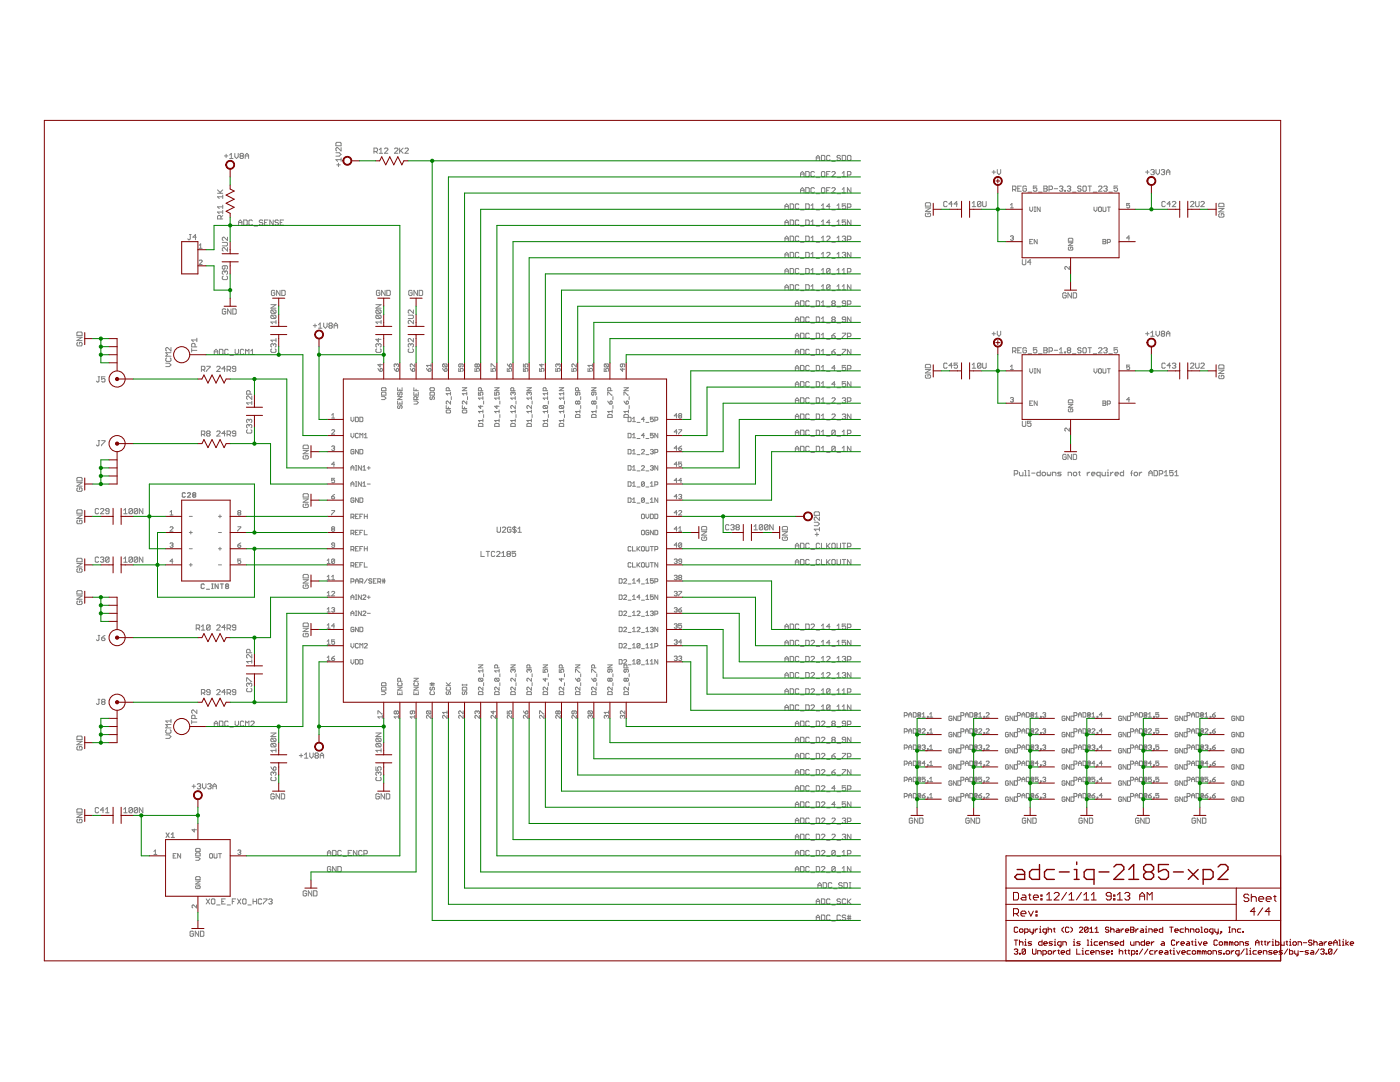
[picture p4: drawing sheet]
<svg xmlns="http://www.w3.org/2000/svg" width="279mm" height="216mm" viewBox="0 0 279 216" stroke-linecap="round" stroke-linejoin="round" font-family="sans-serif">
<g fill="#808080" stroke="#808080" stroke-width=".2">
<path d="M202.4 93.9v1z"/>
<path d="M202.4 93.9h.5z"/>
<path d="M202.9 93.9l.2 .2z"/>
<path d="M203.1 94.1v.3z"/>
<path d="M203.1 94.4l-.2 .2z"/>
<path d="M202.4 94.6h.5z"/>
<path d="M203.5 94.2v.5z"/>
<path d="M203.5 94.7l.1 .2z"/>
<path d="M203.6 94.9h.6z"/>
<path d="M204.2 94.2v.7z"/>
<path d="M204.5 93.9h.2z"/>
<path d="M204.7 93.9v1z"/>
<path d="M204.5 94.9h.4z"/>
<path d="M205.2 93.9h.2z"/>
<path d="M205.4 93.9v1z"/>
<path d="M205.2 94.9h.3z"/>
<path d="M205.9 94.4h.7z"/>
<path d="M207.6 93.9v1z"/>
<path d="M207.1 94.9h.5z"/>
<path d="M206.9 94.7l.2 .2z"/>
<path d="M206.9 94.4v.3z"/>
<path d="M206.9 94.4l.2-.2z"/>
<path d="M207.1 94.2h.5z"/>
<path d="M208.1 94.9h.4z"/>
<path d="M208.7 94.7l-.2 .2z"/>
<path d="M208.7 94.4v.3z"/>
<path d="M208.5 94.2l.2 .2z"/>
<path d="M208.1 94.2h.4z"/>
<path d="M208.1 94.2l-.1 .2z"/>
<path d="M208 94.4v.3z"/>
<path d="M208 94.7l.1 .2z"/>
<path d="M209 94.2v.5z"/>
<path d="M209 94.7l.2 .2z"/>
<path d="M209.3 94.7l-.1 .2z"/>
<path d="M209.3 94.7l.2 .2z"/>
<path d="M209.7 94.7l-.2 .2z"/>
<path d="M209.7 94.2v.5z"/>
<path d="M210 94.2v.7z"/>
<path d="M210 94.2h.6z"/>
<path d="M210.6 94.2l.1 .2z"/>
<path d="M210.7 94.4v.5z"/>
<path d="M211.1 94.9h.5z"/>
<path d="M211.8 94.7l-.2 .2z"/>
<path d="M211.6 94.6l.2 .1z"/>
<path d="M211.3 94.6h.3z"/>
<path d="M211.1 94.4l.2 .2z"/>
<path d="M211.1 94.4l.2-.2z"/>
<path d="M211.3 94.2h.5z"/>
<path d="M213.2 94.2v.7z"/>
<path d="M213.2 94.2h.5z"/>
<path d="M213.7 94.2l.1 .2z"/>
<path d="M213.8 94.4v.5z"/>
<path d="M214.4 94.9h.3z"/>
<path d="M214.9 94.7l-.2 .2z"/>
<path d="M214.9 94.4v.3z"/>
<path d="M214.7 94.2l.2 .2z"/>
<path d="M214.4 94.2h.3z"/>
<path d="M214.4 94.2l-.2 .2z"/>
<path d="M214.2 94.4v.3z"/>
<path d="M214.2 94.7l.2 .2z"/>
<path d="M215.4 94.1v.6z"/>
<path d="M215.4 94.7l.2 .2z"/>
<path d="M215.2 94.2h.4z"/>
<path d="M217 94.2v.7z"/>
<path d="M217 94.6l.3-.4z"/>
<path d="M217.3 94.2h.2z"/>
<path d="M218 94.9h.4z"/>
<path d="M217.8 94.7l.2 .2z"/>
<path d="M217.8 94.4v.3z"/>
<path d="M217.8 94.4l.2-.2z"/>
<path d="M218 94.2h.4z"/>
<path d="M218.4 94.2l.1 .2z"/>
<path d="M218.5 94.4v.2z"/>
<path d="M217.8 94.6h.7z"/>
<path d="M219.6 94.2v1.1z"/>
<path d="M219.1 94.2h.5z"/>
<path d="M218.9 94.4l.2-.2z"/>
<path d="M218.9 94.4v.3z"/>
<path d="M218.9 94.7l.2 .2z"/>
<path d="M219.1 94.9h.5z"/>
<path d="M219.9 94.2v.5z"/>
<path d="M219.9 94.7l.2 .2z"/>
<path d="M220.1 94.9h.5z"/>
<path d="M220.6 94.2v.7z"/>
<path d="M221 94.2h.1z"/>
<path d="M221.1 94.2v.7z"/>
<path d="M221 94.9h.3z"/>
<path d="M221.1 93.7v.2z"/>
<path d="M221.7 94.2v.7z"/>
<path d="M221.7 94.6l.3-.4z"/>
<path d="M222 94.2h.2z"/>
<path d="M222.7 94.9h.3z"/>
<path d="M222.5 94.7l.2 .2z"/>
<path d="M222.5 94.4v.3z"/>
<path d="M222.5 94.4l.2-.2z"/>
<path d="M222.7 94.2h.3z"/>
<path d="M223 94.2l.2 .2z"/>
<path d="M223.2 94.4v.2z"/>
<path d="M222.5 94.6h.7z"/>
<path d="M224.2 93.9v1z"/>
<path d="M223.7 94.9h.5z"/>
<path d="M223.6 94.7l.1 .2z"/>
<path d="M223.6 94.4v.3z"/>
<path d="M223.6 94.4l.1-.2z"/>
<path d="M223.7 94.2h.5z"/>
<path d="M225.8 94.1v.8z"/>
<path d="M225.8 94.1l.2-.2z"/>
<path d="M225.6 94.4h.4z"/>
<path d="M226.5 94.9h.3z"/>
<path d="M227 94.7l-.2 .2z"/>
<path d="M227 94.4v.3z"/>
<path d="M226.8 94.2l.2 .2z"/>
<path d="M226.5 94.2h.3z"/>
<path d="M226.5 94.2l-.2 .2z"/>
<path d="M226.3 94.4v.3z"/>
<path d="M226.3 94.7l.2 .2z"/>
<path d="M227.4 94.2v.7z"/>
<path d="M227.4 94.6l.3-.4z"/>
<path d="M227.7 94.2h.2z"/>
<path d="M229.3 94.2v.7z"/>
<path d="M229.3 94.2l.3-.3z"/>
<path d="M229.6 93.9l.4 .3z"/>
<path d="M230 94.2v.7z"/>
<path d="M229.3 94.4h.7z"/>
<path d="M230.3 93.9v1z"/>
<path d="M230.3 94.9h.5z"/>
<path d="M231 94.7l-.2 .2z"/>
<path d="M231 94.1v.6z"/>
<path d="M230.8 93.9l.2 .2z"/>
<path d="M230.3 93.9h.5z"/>
<path d="M231.4 93.9v1z"/>
<path d="M231.4 93.9h.5z"/>
<path d="M231.9 93.9l.2 .2z"/>
<path d="M232.1 94.1v.3z"/>
<path d="M231.9 94.6l.2-.2z"/>
<path d="M231.4 94.6h.5z"/>
<path d="M232.4 94.2l.3-.3z"/>
<path d="M232.7 93.9v1z"/>
<path d="M232.4 94.9h.7z"/>
<path d="M233.4 93.9h.7z"/>
<path d="M233.4 93.9v.5z"/>
<path d="M233.4 94.4l.4-.2z"/>
<path d="M233.8 94.2h.2z"/>
<path d="M234 94.2l.1 .2z"/>
<path d="M234.1 94.4v.3z"/>
<path d="M234.1 94.7l-.1 .2z"/>
<path d="M233.6 94.9h.4z"/>
<path d="M233.4 94.7l.2 .2z"/>
<path d="M234.5 94.2l.3-.3z"/>
<path d="M234.8 93.9v1z"/>
<path d="M234.5 94.9h.7z"/>
<path d="M96 110v1z"/>
<path d="M96 111h.7z"/>
<path d="M97.4 110v1z"/>
<path d="M97 110h.7z"/>
<path d="M98.6 110l.1 .2z"/>
<path d="M98.2 110h.4z"/>
<path d="M98.2 110l-.1 .2z"/>
<path d="M98.1 110.2v.7z"/>
<path d="M98.1 110.9l.1 .1z"/>
<path d="M98.2 111h.4z"/>
<path d="M98.6 111l.1-.1z"/>
<path d="M99.1 111h.7z"/>
<path d="M99.1 111l.7-.6z"/>
<path d="M99.8 110.2v.2z"/>
<path d="M99.6 110l.2 .2z"/>
<path d="M99.3 110h.3z"/>
<path d="M99.3 110l-.2 .2z"/>
<path d="M100.1 110.4l.4-.4z"/>
<path d="M100.5 110v1z"/>
<path d="M100.1 111h.7z"/>
<path d="M101.2 110.2l.1-.2z"/>
<path d="M101.3 110h.4z"/>
<path d="M101.7 110l.2 .2z"/>
<path d="M101.9 110.2v.2z"/>
<path d="M101.9 110.4l-.2 .1z"/>
<path d="M101.7 110.5l.2 .2z"/>
<path d="M101.9 110.7v.2z"/>
<path d="M101.9 110.9l-.2 .1z"/>
<path d="M101.3 111h.4z"/>
<path d="M101.2 110.9l.1 .1z"/>
<path d="M101.2 110.7v.2z"/>
<path d="M101.2 110.7l.1-.2z"/>
<path d="M101.2 110.4l.1 .1z"/>
<path d="M101.2 110.2v.2z"/>
<path d="M101.3 110.5h.4z"/>
<path d="M102.2 110h.7z"/>
<path d="M102.2 110v.5z"/>
<path d="M102.2 110.5l.4-.1z"/>
<path d="M102.6 110.4h.1z"/>
<path d="M102.7 110.4l.2 .1z"/>
<path d="M102.9 110.5v.4z"/>
<path d="M102.9 110.9l-.2 .1z"/>
<path d="M102.4 111h.3z"/>
<path d="M102.2 110.9l.2 .1z"/>
<path d="M182 163.2l.1 .2z"/>
<path d="M181.6 163.2h.4z"/>
<path d="M181.6 163.2l-.1 .2z"/>
<path d="M181.5 163.4v.7z"/>
<path d="M181.5 164.1l.1 .2z"/>
<path d="M181.6 164.3h.4z"/>
<path d="M182.1 164.1l-.1 .2z"/>
<path d="M182.1 163.7v.4z"/>
<path d="M181.8 163.7h.3z"/>
<path d="M182.5 163.2v1.1z"/>
<path d="M182.5 163.2l.7 1.1z"/>
<path d="M183.2 163.2v1.1z"/>
<path d="M183.5 163.2v1.1z"/>
<path d="M183.5 164.3h.5z"/>
<path d="M184.2 164.1l-.2 .2z"/>
<path d="M184.2 163.4v.7z"/>
<path d="M184 163.2l.2 .2z"/>
<path d="M183.5 163.2h.5z"/>
<path d="M193.3 163.2l.1 .2z"/>
<path d="M192.9 163.2h.4z"/>
<path d="M192.9 163.2l-.2 .2z"/>
<path d="M192.7 163.4v.7z"/>
<path d="M192.7 164.1l.2 .2z"/>
<path d="M192.9 164.3h.4z"/>
<path d="M193.4 164.1l-.1 .2z"/>
<path d="M193.4 163.7v.4z"/>
<path d="M193.1 163.7h.3z"/>
<path d="M193.8 163.2v1.1z"/>
<path d="M193.8 163.2l.7 1.1z"/>
<path d="M194.5 163.2v1.1z"/>
<path d="M194.8 163.2v1.1z"/>
<path d="M194.8 164.3h.5z"/>
<path d="M195.5 164.1l-.2 .2z"/>
<path d="M195.5 163.4v.7z"/>
<path d="M195.3 163.2l.2 .2z"/>
<path d="M194.8 163.2h.5z"/>
<path d="M204.6 163.2l.1 .2z"/>
<path d="M204.2 163.2h.4z"/>
<path d="M204.2 163.2l-.2 .2z"/>
<path d="M204 163.4v.7z"/>
<path d="M204 164.1l.2 .2z"/>
<path d="M204.2 164.3h.4z"/>
<path d="M204.7 164.1l-.1 .2z"/>
<path d="M204.7 163.7v.4z"/>
<path d="M204.4 163.7h.3z"/>
<path d="M205.1 163.2v1.1z"/>
<path d="M205.1 163.2l.7 1.1z"/>
<path d="M205.8 163.2v1.1z"/>
<path d="M206.1 163.2v1.1z"/>
<path d="M206.1 164.3h.5z"/>
<path d="M206.8 164.1l-.2 .2z"/>
<path d="M206.8 163.4v.7z"/>
<path d="M206.6 163.2l.2 .2z"/>
<path d="M206.1 163.2h.5z"/>
<path d="M215.8 163.2l.2 .2z"/>
<path d="M215.5 163.2h.3z"/>
<path d="M215.5 163.2l-.2 .2z"/>
<path d="M215.3 163.4v.7z"/>
<path d="M215.3 164.1l.2 .2z"/>
<path d="M215.5 164.3h.3z"/>
<path d="M216 164.1l-.2 .2z"/>
<path d="M216 163.7v.4z"/>
<path d="M215.7 163.7h.3z"/>
<path d="M216.4 163.2v1.1z"/>
<path d="M216.4 163.2l.6 1.1z"/>
<path d="M217 163.2v1.1z"/>
<path d="M217.4 163.2v1.1z"/>
<path d="M217.4 164.3h.5z"/>
<path d="M218.1 164.1l-.2 .2z"/>
<path d="M218.1 163.4v.7z"/>
<path d="M217.9 163.2l.2 .2z"/>
<path d="M217.4 163.2h.5z"/>
<path d="M227.1 163.2l.2 .2z"/>
<path d="M226.8 163.2h.3z"/>
<path d="M226.8 163.2l-.2 .2z"/>
<path d="M226.6 163.4v.7z"/>
<path d="M226.6 164.1l.2 .2z"/>
<path d="M226.8 164.3h.3z"/>
<path d="M227.1 164.3l.2-.2z"/>
<path d="M227.3 163.7v.4z"/>
<path d="M226.9 163.7h.4z"/>
<path d="M227.6 163.2v1.1z"/>
<path d="M227.6 163.2l.7 1.1z"/>
<path d="M228.3 163.2v1.1z"/>
<path d="M228.7 163.2v1.1z"/>
<path d="M228.7 164.3h.5z"/>
<path d="M229.4 164.1l-.2 .2z"/>
<path d="M229.4 163.4v.7z"/>
<path d="M229.2 163.2l.2 .2z"/>
<path d="M228.7 163.2h.5z"/>
<path d="M238.4 163.2l.2 .2z"/>
<path d="M238.1 163.2h.3z"/>
<path d="M238.1 163.2l-.2 .2z"/>
<path d="M237.9 163.4v.7z"/>
<path d="M237.9 164.1l.2 .2z"/>
<path d="M238.1 164.3h.3z"/>
<path d="M238.6 164.1l-.2 .2z"/>
<path d="M238.6 163.7v.4z"/>
<path d="M238.3 163.7h.3z"/>
<path d="M238.9 163.2v1.1z"/>
<path d="M238.9 163.2l.7 1.1z"/>
<path d="M239.6 163.2v1.1z"/>
<path d="M240 163.2v1.1z"/>
<path d="M240 164.3h.5z"/>
<path d="M240.7 164.1l-.2 .2z"/>
<path d="M240.7 163.4v.7z"/>
<path d="M240.5 163.2l.2 .2z"/>
<path d="M240 163.2h.5z"/>
<path d="M60.7 100.6l-.2 .2z"/>
<path d="M60.5 100.8v.3z"/>
<path d="M60.5 101.1l.2 .2z"/>
<path d="M60.7 101.3h.7z"/>
<path d="M61.4 101.3l.1-.2z"/>
<path d="M61.5 100.8v.3z"/>
<path d="M61.4 100.6l.1 .2z"/>
<path d="M61 100.6h.4z"/>
<path d="M61 100.6v.3z"/>
<path d="M60.5 100.2h1z"/>
<path d="M60.5 100.2l1-.7z"/>
<path d="M60.5 99.5h1z"/>
<path d="M60.5 99.2h1z"/>
<path d="M61.5 98.7v.5z"/>
<path d="M61.4 98.5l.1 .2z"/>
<path d="M60.7 98.5h.7z"/>
<path d="M60.7 98.5l-.2 .2z"/>
<path d="M60.5 98.7v.5z"/>
<path d="M60.7 90.9l-.2 .2z"/>
<path d="M60.5 91.1v.3z"/>
<path d="M60.5 91.4l.2 .2z"/>
<path d="M60.7 91.6h.7z"/>
<path d="M61.5 91.4l-.1 .2z"/>
<path d="M61.5 91.1v.3z"/>
<path d="M61.4 90.9l.1 .2z"/>
<path d="M61 90.9h.4z"/>
<path d="M61 90.9v.3z"/>
<path d="M60.5 90.6h1z"/>
<path d="M60.5 90.6l1-.7z"/>
<path d="M60.5 89.9h1z"/>
<path d="M60.5 89.5h1z"/>
<path d="M61.5 89v.5z"/>
<path d="M61.4 88.8l.1 .2z"/>
<path d="M60.7 88.8h.7z"/>
<path d="M60.7 88.8l-.2 .2z"/>
<path d="M60.5 89v.5z"/>
<path d="M60.7 126.4l-.2 .2z"/>
<path d="M60.5 126.6v.3z"/>
<path d="M60.5 126.9l.2 .2z"/>
<path d="M60.7 127.1h.7z"/>
<path d="M61.4 127.1l.1-.2z"/>
<path d="M61.5 126.6v.3z"/>
<path d="M61.4 126.4l.1 .2z"/>
<path d="M61 126.4h.4z"/>
<path d="M61 126.4v.3z"/>
<path d="M60.5 126h1z"/>
<path d="M60.5 126l1-.7z"/>
<path d="M60.5 125.3h1z"/>
<path d="M60.5 125h1z"/>
<path d="M61.5 124.5v.5z"/>
<path d="M61.4 124.3l.1 .2z"/>
<path d="M60.7 124.3h.7z"/>
<path d="M60.7 124.3l-.2 .2z"/>
<path d="M60.5 124.5v.5z"/>
<path d="M140.2 107.1l-.2 .2z"/>
<path d="M140 107.3v.4z"/>
<path d="M140 107.7l.2 .1z"/>
<path d="M140.2 107.8h.7z"/>
<path d="M140.9 107.8l.1-.1z"/>
<path d="M141 107.3v.4z"/>
<path d="M140.9 107.1l.1 .2z"/>
<path d="M140.5 107.1h.4z"/>
<path d="M140.5 107.1v.4z"/>
<path d="M140 106.8h1z"/>
<path d="M140 106.8l1-.7z"/>
<path d="M140 106.1h1z"/>
<path d="M140 105.7h1z"/>
<path d="M141 105.2v.5z"/>
<path d="M140.9 105.1l.1 .1z"/>
<path d="M140.2 105.1h.7z"/>
<path d="M140.2 105.1l-.2 .1z"/>
<path d="M140 105.2v.5z"/>
<path d="M24.7 101.8l.3-.3z"/>
<path d="M25 101.5v1z"/>
<path d="M24.7 102.5h.7z"/>
<path d="M25.7 101.6v.7z"/>
<path d="M25.7 101.6l.2-.1z"/>
<path d="M25.9 101.5h.3z"/>
<path d="M26.2 101.5l.2 .1z"/>
<path d="M26.4 101.6v.7z"/>
<path d="M26.2 102.5l.2-.2z"/>
<path d="M25.9 102.5h.3z"/>
<path d="M25.7 102.3l.2 .2z"/>
<path d="M26.4 101.6l-.7 .7z"/>
<path d="M26.8 101.6v.7z"/>
<path d="M26.8 101.6l.1-.1z"/>
<path d="M26.9 101.5h.4z"/>
<path d="M27.3 101.5l.2 .1z"/>
<path d="M27.5 101.6v.7z"/>
<path d="M27.5 102.3l-.2 .2z"/>
<path d="M26.9 102.5h.4z"/>
<path d="M26.8 102.3l.1 .2z"/>
<path d="M26.8 102.3l.7-.7z"/>
<path d="M27.8 101.5v1z"/>
<path d="M27.8 101.5l.7 1z"/>
<path d="M28.5 101.5v1z"/>
<path d="M24.7 111.5l.3-.4z"/>
<path d="M25 111.1v1.1z"/>
<path d="M24.7 112.2h.7z"/>
<path d="M25.7 111.3v.7z"/>
<path d="M25.7 111.3l.2-.2z"/>
<path d="M25.9 111.1h.3z"/>
<path d="M26.2 111.1l.2 .2z"/>
<path d="M26.4 111.3v.7z"/>
<path d="M26.2 112.2l.2-.2z"/>
<path d="M25.9 112.2h.3z"/>
<path d="M25.7 112l.2 .2z"/>
<path d="M25.7 112l.7-.7z"/>
<path d="M26.8 111.3v.7z"/>
<path d="M26.8 111.3l.1-.2z"/>
<path d="M26.9 111.1h.4z"/>
<path d="M27.3 111.1l.2 .2z"/>
<path d="M27.5 111.3v.7z"/>
<path d="M27.5 112l-.2 .2z"/>
<path d="M26.9 112.2h.4z"/>
<path d="M26.8 112l.1 .2z"/>
<path d="M26.8 112l.7-.7z"/>
<path d="M27.8 111.1v1.1z"/>
<path d="M27.8 111.1l.7 1.1z"/>
<path d="M28.5 111.1v1.1z"/>
<path d="M15.5 103.8l-.2 .2z"/>
<path d="M15.3 104v.3z"/>
<path d="M15.3 104.3l.2 .2z"/>
<path d="M15.5 104.5h.7z"/>
<path d="M16.2 104.5l.2-.2z"/>
<path d="M16.4 104v.3z"/>
<path d="M16.2 103.8l.2 .2z"/>
<path d="M15.9 103.8h.3z"/>
<path d="M15.9 103.8v.3z"/>
<path d="M15.3 103.5h1.1z"/>
<path d="M15.3 103.5l1.1-.7z"/>
<path d="M15.3 102.8h1.1z"/>
<path d="M15.3 102.4h1.1z"/>
<path d="M16.4 101.9v.5z"/>
<path d="M16.2 101.7l.2 .2z"/>
<path d="M15.5 101.7h.7z"/>
<path d="M15.5 101.7l-.2 .2z"/>
<path d="M15.3 101.9v.5z"/>
<path d="M15.5 113.5l-.2 .1z"/>
<path d="M15.3 113.6v.4z"/>
<path d="M15.3 114l.2 .2z"/>
<path d="M15.5 114.2h.7z"/>
<path d="M16.2 114.2l.2-.2z"/>
<path d="M16.4 113.6v.4z"/>
<path d="M16.2 113.5l.2 .1z"/>
<path d="M15.9 113.5h.3z"/>
<path d="M15.9 113.5v.3z"/>
<path d="M15.3 113.1h1.1z"/>
<path d="M15.3 113.1l1.1-.7z"/>
<path d="M15.3 112.4h1.1z"/>
<path d="M15.3 112.1h1.1z"/>
<path d="M16.4 111.6v.5z"/>
<path d="M16.2 111.4l.2 .2z"/>
<path d="M15.5 111.4h.7z"/>
<path d="M15.5 111.4l-.2 .2z"/>
<path d="M15.3 111.6v.5z"/>
<path d="M43.2 74.1h.7z"/>
<path d="M43.2 74.1l.7-.7z"/>
<path d="M43.9 73.3v.1z"/>
<path d="M43.8 73.1l.1 .2z"/>
<path d="M43.4 73.1h.4z"/>
<path d="M43.4 73.1l-.2 .2z"/>
<path d="M44.8 73.1v1z"/>
<path d="M44.3 73.6l.5-.5z"/>
<path d="M44.3 73.6h.7z"/>
<path d="M45.3 73.1v1z"/>
<path d="M45.3 73.1h.5z"/>
<path d="M45.8 73.1l.2 .2z"/>
<path d="M46 73.3v.3z"/>
<path d="M46 73.6l-.2 .2z"/>
<path d="M45.3 73.8h.5z"/>
<path d="M45.7 73.8l.3 .3z"/>
<path d="M46.4 74l.1 .1z"/>
<path d="M46.5 74.1h.4z"/>
<path d="M46.9 74.1l.2-.1z"/>
<path d="M47.1 73.3v.7z"/>
<path d="M46.9 73.1l.2 .2z"/>
<path d="M46.5 73.1h.4z"/>
<path d="M46.4 73.3l.1-.2z"/>
<path d="M46.4 73.3v.1z"/>
<path d="M46.4 73.4l.1 .2z"/>
<path d="M46.5 73.6h.6z"/>
<path d="M43.2 87h.7z"/>
<path d="M43.2 87l.7-.7z"/>
<path d="M43.9 86.2v.1z"/>
<path d="M43.8 86l.1 .2z"/>
<path d="M43.4 86h.4z"/>
<path d="M43.4 86l-.2 .2z"/>
<path d="M44.8 86v1z"/>
<path d="M44.3 86.5l.5-.5z"/>
<path d="M44.3 86.5h.7z"/>
<path d="M45.3 86v1z"/>
<path d="M45.3 86h.5z"/>
<path d="M45.8 86l.2 .2z"/>
<path d="M46 86.2v.3z"/>
<path d="M46 86.5l-.2 .2z"/>
<path d="M45.3 86.7h.5z"/>
<path d="M45.7 86.7l.3 .3z"/>
<path d="M46.4 86.8l.1 .2z"/>
<path d="M46.5 87h.4z"/>
<path d="M46.9 87l.2-.2z"/>
<path d="M47.1 86.2v.6z"/>
<path d="M46.9 86l.2 .2z"/>
<path d="M46.5 86h.4z"/>
<path d="M46.4 86.2l.1-.2z"/>
<path d="M46.4 86.2v.1z"/>
<path d="M46.4 86.3l.1 .2z"/>
<path d="M46.5 86.5h.6z"/>
<path d="M49.2 80.4l.4 .3z"/>
<path d="M49.2 80.4h1z"/>
<path d="M50.2 80.1v.6z"/>
<path d="M50.2 79v.7z"/>
<path d="M49.6 79l.6 .7z"/>
<path d="M49.4 79h.2z"/>
<path d="M49.4 79l-.2 .2z"/>
<path d="M49.2 79.2v.3z"/>
<path d="M49.2 79.5l.2 .2z"/>
<path d="M49.2 78.7h1z"/>
<path d="M49.2 78.1v.6z"/>
<path d="M49.4 78l-.2 .1z"/>
<path d="M49.4 78h.3z"/>
<path d="M49.7 78l.2 .1z"/>
<path d="M49.9 78.1v.6z"/>
<path d="M54.1 64.3l.3 .3z"/>
<path d="M54.1 64.3h1z"/>
<path d="M55.1 63.9v.7z"/>
<path d="M54.2 63.6h.7z"/>
<path d="M54.1 63.4l.1 .2z"/>
<path d="M54.1 63.1v.3z"/>
<path d="M54.1 63.1l.1-.2z"/>
<path d="M54.2 62.9h.7z"/>
<path d="M54.9 62.9l.2 .2z"/>
<path d="M55.1 63.1v.3z"/>
<path d="M55.1 63.4l-.2 .2z"/>
<path d="M54.2 62.9l.7 .7z"/>
<path d="M54.2 62.5h.7z"/>
<path d="M54.1 62.4l.1 .1z"/>
<path d="M54.1 62v.4z"/>
<path d="M54.1 62l.1-.2z"/>
<path d="M54.2 61.8h.7z"/>
<path d="M54.9 61.8l.2 .2z"/>
<path d="M55.1 62v.4z"/>
<path d="M55.1 62.4l-.2 .1z"/>
<path d="M54.2 61.8l.7 .7z"/>
<path d="M54.1 61.5h1z"/>
<path d="M54.1 61.5l1-.7z"/>
<path d="M54.1 60.8h1z"/>
<path d="M82.5 63.9v.7z"/>
<path d="M81.8 63.9l.7 .7z"/>
<path d="M81.6 63.9h.2z"/>
<path d="M81.6 63.9l-.1 .2z"/>
<path d="M81.5 64.1v.3z"/>
<path d="M81.5 64.4l.1 .2z"/>
<path d="M81.5 63.6h.8z"/>
<path d="M82.3 63.6l.2-.2z"/>
<path d="M82.5 63.1v.3z"/>
<path d="M82.3 62.9l.2 .2z"/>
<path d="M81.5 62.9h.8z"/>
<path d="M82.5 61.8v.7z"/>
<path d="M81.8 61.8l.7 .7z"/>
<path d="M81.6 61.8h.2z"/>
<path d="M81.6 61.8l-.1 .2z"/>
<path d="M81.5 62v.4z"/>
<path d="M81.5 62.4l.1 .1z"/>
<path d="M82.1 57.9l.2 .2z"/>
<path d="M81.7 57.9h.4z"/>
<path d="M81.7 57.9l-.1 .2z"/>
<path d="M81.6 58.1v.7z"/>
<path d="M81.6 58.8l.1 .2z"/>
<path d="M81.7 59h.4z"/>
<path d="M82.1 59l.2-.2z"/>
<path d="M82.3 58.4v.4z"/>
<path d="M81.9 58.4h.4z"/>
<path d="M82.6 57.9v1.1z"/>
<path d="M82.6 57.9l.7 1.1z"/>
<path d="M83.3 57.9v1.1z"/>
<path d="M83.7 57.9v1.1z"/>
<path d="M83.7 59h.5z"/>
<path d="M84.3 58.8l-.1 .2z"/>
<path d="M84.3 58.1v.7z"/>
<path d="M84.2 57.9l.1 .2z"/>
<path d="M83.7 57.9h.5z"/>
<path d="M75 64.3l.4 .3z"/>
<path d="M75 64.3h1.1z"/>
<path d="M76.1 63.9v.7z"/>
<path d="M75.2 63.6h.7z"/>
<path d="M75 63.4l.2 .2z"/>
<path d="M75 63.1v.3z"/>
<path d="M75 63.1l.2-.2z"/>
<path d="M75.2 62.9h.7z"/>
<path d="M75.9 62.9l.2 .2z"/>
<path d="M76.1 63.1v.3z"/>
<path d="M76.1 63.4l-.2 .2z"/>
<path d="M75.2 62.9l.7 .7z"/>
<path d="M75.2 62.5h.7z"/>
<path d="M75 62.4l.2 .1z"/>
<path d="M75 62v.4z"/>
<path d="M75 62l.2-.2z"/>
<path d="M75.2 61.8h.7z"/>
<path d="M75.9 61.8l.2 .2z"/>
<path d="M76.1 62v.4z"/>
<path d="M76.1 62.4l-.2 .1z"/>
<path d="M75.2 61.8l.7 .7z"/>
<path d="M75 61.5h1.1z"/>
<path d="M75 61.5l1.1-.7z"/>
<path d="M75 60.8h1.1z"/>
<path d="M75.6 57.9l.2 .2z"/>
<path d="M75.3 57.9h.3z"/>
<path d="M75.3 57.9l-.2 .2z"/>
<path d="M75.1 58.1v.7z"/>
<path d="M75.1 58.8l.2 .2z"/>
<path d="M75.3 59h.3z"/>
<path d="M75.6 59l.2-.2z"/>
<path d="M75.8 58.4v.4z"/>
<path d="M75.5 58.4h.3z"/>
<path d="M76.2 57.9v1.1z"/>
<path d="M76.2 57.9l.7 1.1z"/>
<path d="M76.9 57.9v1.1z"/>
<path d="M77.2 57.9v1.1z"/>
<path d="M77.2 59h.5z"/>
<path d="M77.7 59l.2-.2z"/>
<path d="M77.9 58.1v.7z"/>
<path d="M77.7 57.9l.2 .2z"/>
<path d="M77.2 57.9h.5z"/>
<path d="M75 149.7l.4 .4z"/>
<path d="M75 149.7h1.1z"/>
<path d="M76.1 149.4v.7z"/>
<path d="M75.2 149h.7z"/>
<path d="M75 148.9l.2 .1z"/>
<path d="M75 148.5v.4z"/>
<path d="M75 148.5l.2-.1z"/>
<path d="M75.2 148.4h.7z"/>
<path d="M75.9 148.4l.2 .1z"/>
<path d="M76.1 148.5v.4z"/>
<path d="M76.1 148.9l-.2 .1z"/>
<path d="M75.2 148.4l.7 .6z"/>
<path d="M75.2 148h.7z"/>
<path d="M75 147.8l.2 .2z"/>
<path d="M75 147.5v.3z"/>
<path d="M75.2 147.3l-.2 .2z"/>
<path d="M75.2 147.3h.7z"/>
<path d="M75.9 147.3l.2 .2z"/>
<path d="M76.1 147.5v.3z"/>
<path d="M76.1 147.8l-.2 .2z"/>
<path d="M75.2 147.3l.7 .7z"/>
<path d="M75 147h1.1z"/>
<path d="M75 147l1.1-.7z"/>
<path d="M75 146.3h1.1z"/>
<path d="M75.5 158.4l.2 .2z"/>
<path d="M75.2 158.4h.3z"/>
<path d="M75.2 158.4l-.2 .2z"/>
<path d="M75 158.6v.7z"/>
<path d="M75 159.3l.2 .1z"/>
<path d="M75.2 159.4h.3z"/>
<path d="M75.5 159.4l.2-.1z"/>
<path d="M75.7 158.9v.4z"/>
<path d="M75.4 158.9h.3z"/>
<path d="M76.1 158.4v1z"/>
<path d="M76.1 158.4l.7 1z"/>
<path d="M76.8 158.4v1z"/>
<path d="M77.1 158.4v1z"/>
<path d="M77.1 159.4h.5z"/>
<path d="M77.6 159.4l.2-.1z"/>
<path d="M77.8 158.6v.7z"/>
<path d="M77.6 158.4l.2 .2z"/>
<path d="M77.1 158.4h.5z"/>
<path d="M54.1 149.7l.3 .4z"/>
<path d="M54.1 149.7h1z"/>
<path d="M55.1 149.4v.7z"/>
<path d="M54.2 149h.7z"/>
<path d="M54.1 148.9l.1 .1z"/>
<path d="M54.1 148.5v.4z"/>
<path d="M54.1 148.5l.1-.1z"/>
<path d="M54.2 148.4h.7z"/>
<path d="M54.9 148.4l.2 .1z"/>
<path d="M55.1 148.5v.4z"/>
<path d="M55.1 148.9l-.2 .1z"/>
<path d="M54.2 148.4l.7 .6z"/>
<path d="M54.2 148h.7z"/>
<path d="M54.1 147.8l.1 .2z"/>
<path d="M54.1 147.5v.3z"/>
<path d="M54.2 147.3l-.1 .2z"/>
<path d="M54.2 147.3h.7z"/>
<path d="M54.9 147.3l.2 .2z"/>
<path d="M55.1 147.5v.3z"/>
<path d="M55.1 147.8l-.2 .2z"/>
<path d="M54.2 147.3l.7 .7z"/>
<path d="M54.1 147h1z"/>
<path d="M54.1 147l1-.7z"/>
<path d="M54.1 146.3h1z"/>
<path d="M49.2 132l.4 .3z"/>
<path d="M49.2 132h1z"/>
<path d="M50.2 131.7v.6z"/>
<path d="M50.2 130.6v.7z"/>
<path d="M49.6 130.6l.6 .7z"/>
<path d="M49.4 130.6h.2z"/>
<path d="M49.4 130.6l-.2 .2z"/>
<path d="M49.2 130.8v.3z"/>
<path d="M49.2 131.1l.2 .2z"/>
<path d="M49.2 130.3h1z"/>
<path d="M49.2 129.8v.5z"/>
<path d="M49.4 129.6l-.2 .2z"/>
<path d="M49.4 129.6h.3z"/>
<path d="M49.7 129.6l.2 .2z"/>
<path d="M49.9 129.8v.5z"/>
<path d="M43.2 138.6h.7z"/>
<path d="M43.2 138.6l.7-.7z"/>
<path d="M43.9 137.8v.1z"/>
<path d="M43.8 137.6l.1 .2z"/>
<path d="M43.4 137.6h.4z"/>
<path d="M43.4 137.6l-.2 .2z"/>
<path d="M44.8 137.6v1z"/>
<path d="M44.8 137.6l-.5 .5z"/>
<path d="M44.3 138.1h.7z"/>
<path d="M45.3 137.6v1z"/>
<path d="M45.3 137.6h.5z"/>
<path d="M45.8 137.6l.2 .2z"/>
<path d="M46 137.8v.3z"/>
<path d="M46 138.1l-.2 .2z"/>
<path d="M45.3 138.3h.5z"/>
<path d="M45.7 138.3l.3 .3z"/>
<path d="M46.4 138.5l.1 .1z"/>
<path d="M46.5 138.6h.4z"/>
<path d="M46.9 138.6l.2-.1z"/>
<path d="M47.1 137.8v.7z"/>
<path d="M46.9 137.6l.2 .2z"/>
<path d="M46.5 137.6h.4z"/>
<path d="M46.5 137.6l-.1 .2z"/>
<path d="M46.4 137.8v.1z"/>
<path d="M46.4 137.9l.1 .2z"/>
<path d="M46.5 138.1h.6z"/>
<path d="M43.2 125.7h.7z"/>
<path d="M43.2 125.7l.7-.7z"/>
<path d="M43.9 124.9v.1z"/>
<path d="M43.8 124.7l.1 .2z"/>
<path d="M43.4 124.7h.4z"/>
<path d="M43.4 124.7l-.2 .2z"/>
<path d="M44.8 124.7v1z"/>
<path d="M44.3 125.2l.5-.5z"/>
<path d="M44.3 125.2h.7z"/>
<path d="M45.3 124.7v1z"/>
<path d="M45.3 124.7h.5z"/>
<path d="M45.8 124.7l.2 .2z"/>
<path d="M46 124.9v.3z"/>
<path d="M46 125.2l-.2 .2z"/>
<path d="M45.3 125.4h.5z"/>
<path d="M45.7 125.4l.3 .3z"/>
<path d="M46.4 125.6l.1 .1z"/>
<path d="M46.5 125.7h.4z"/>
<path d="M46.9 125.7l.2-.1z"/>
<path d="M47.1 124.9v.7z"/>
<path d="M46.9 124.7l.2 .2z"/>
<path d="M46.5 124.7h.4z"/>
<path d="M46.4 124.9l.1-.2z"/>
<path d="M46.4 124.9v.1z"/>
<path d="M46.4 125l.1 .2z"/>
<path d="M46.5 125.2h.6z"/>
<path d="M150.8 104.7l-.3 .4z"/>
<path d="M150.8 104.7v1z"/>
<path d="M150.5 105.7h.7z"/>
<path d="M151.5 104.9v.7z"/>
<path d="M151.5 104.9l.2-.2z"/>
<path d="M151.7 104.7h.3z"/>
<path d="M152 104.7l.2 .2z"/>
<path d="M152.2 104.9v.7z"/>
<path d="M152.2 105.6l-.2 .1z"/>
<path d="M151.7 105.7h.3z"/>
<path d="M151.5 105.6l.2 .1z"/>
<path d="M152.2 104.9l-.7 .7z"/>
<path d="M152.6 104.9v.7z"/>
<path d="M152.6 104.9l.1-.2z"/>
<path d="M152.7 104.7h.4z"/>
<path d="M153.1 104.7l.2 .2z"/>
<path d="M153.3 104.9v.7z"/>
<path d="M153.1 105.7l.2-.1z"/>
<path d="M152.7 105.7h.4z"/>
<path d="M152.6 105.6l.1 .1z"/>
<path d="M152.6 105.6l.7-.7z"/>
<path d="M153.6 104.7v1z"/>
<path d="M153.6 104.7l.7 1z"/>
<path d="M154.3 104.7v1z"/>
<path d="M156.1 107.3l.2-.2z"/>
<path d="M156.1 107.3v.4z"/>
<path d="M156.1 107.7l.2 .1z"/>
<path d="M156.3 107.8h.7z"/>
<path d="M157 107.8l.2-.1z"/>
<path d="M157.2 107.3v.4z"/>
<path d="M157 107.1l.2 .2z"/>
<path d="M156.7 107.1h.3z"/>
<path d="M156.7 107.1v.4z"/>
<path d="M156.1 106.8h1.1z"/>
<path d="M156.1 106.8l1.1-.7z"/>
<path d="M156.1 106.1h1.1z"/>
<path d="M156.1 105.7h1.1z"/>
<path d="M157.2 105.2v.5z"/>
<path d="M157 105.1l.2 .1z"/>
<path d="M156.3 105.1h.7z"/>
<path d="M156.1 105.2l.2-.1z"/>
<path d="M156.1 105.2v.5z"/>
<path d="M54.7 57.9l.1 .2z"/>
<path d="M54.3 57.9h.4z"/>
<path d="M54.3 57.9l-.1 .2z"/>
<path d="M54.2 58.1v.7z"/>
<path d="M54.2 58.8l.1 .2z"/>
<path d="M54.3 59h.4z"/>
<path d="M54.7 59l.1-.2z"/>
<path d="M54.8 58.4v.4z"/>
<path d="M54.5 58.4h.3z"/>
<path d="M55.2 57.9v1.1z"/>
<path d="M55.2 57.9l.7 1.1z"/>
<path d="M55.9 57.9v1.1z"/>
<path d="M56.2 57.9v1.1z"/>
<path d="M56.2 59h.5z"/>
<path d="M56.7 59l.2-.2z"/>
<path d="M56.9 58.1v.7z"/>
<path d="M56.7 57.9l.2 .2z"/>
<path d="M56.2 57.9h.5z"/>
<path d="M54.6 158.4l.1 .2z"/>
<path d="M54.2 158.4h.4z"/>
<path d="M54.2 158.4l-.1 .2z"/>
<path d="M54.1 158.6v.7z"/>
<path d="M54.1 159.3l.1 .1z"/>
<path d="M54.2 159.4h.4z"/>
<path d="M54.6 159.4l.1-.1z"/>
<path d="M54.7 158.9v.4z"/>
<path d="M54.4 158.9h.3z"/>
<path d="M55.1 158.4v1z"/>
<path d="M55.1 158.4l.7 1z"/>
<path d="M55.8 158.4v1z"/>
<path d="M56.1 158.4v1z"/>
<path d="M56.1 159.4h.5z"/>
<path d="M56.6 159.4l.2-.1z"/>
<path d="M56.8 158.6v.7z"/>
<path d="M56.6 158.4l.2 .2z"/>
<path d="M56.1 158.4h.5z"/>
<path d="M45.4 49.4v.7z"/>
<path d="M44.7 49.4l.7 .7z"/>
<path d="M44.6 49.4h.1z"/>
<path d="M44.4 49.6l.2-.2z"/>
<path d="M44.4 49.6v.3z"/>
<path d="M44.4 49.9l.2 .2z"/>
<path d="M44.4 49.1h.8z"/>
<path d="M45.4 48.9l-.2 .2z"/>
<path d="M45.4 48.5v.4z"/>
<path d="M45.2 48.4l.2 .1z"/>
<path d="M44.4 48.4h.8z"/>
<path d="M45.4 47.3v.7z"/>
<path d="M44.7 47.3l.7 .7z"/>
<path d="M44.6 47.3h.1z"/>
<path d="M44.4 47.5l.2-.2z"/>
<path d="M44.4 47.5v.3z"/>
<path d="M44.4 47.8l.2 .2z"/>
<path d="M44.9 61.6l.2 .2z"/>
<path d="M44.6 61.6h.3z"/>
<path d="M44.4 61.8l.2-.2z"/>
<path d="M44.4 61.8v.7z"/>
<path d="M44.4 62.5l.2 .2z"/>
<path d="M44.6 62.7h.3z"/>
<path d="M44.9 62.7l.2-.2z"/>
<path d="M45.1 62.2v.3z"/>
<path d="M44.7 62.2h.4z"/>
<path d="M45.4 61.6v1.1z"/>
<path d="M45.4 61.6l.7 1.1z"/>
<path d="M46.1 61.6v1.1z"/>
<path d="M46.5 61.6v1.1z"/>
<path d="M46.5 62.7h.5z"/>
<path d="M47 62.7l.1-.2z"/>
<path d="M47.1 61.8v.7z"/>
<path d="M47 61.6l.1 .2z"/>
<path d="M46.5 61.6h.5z"/>
<path d="M43.4 39.3l.4 .3z"/>
<path d="M43.4 39.3h1z"/>
<path d="M44.4 38.9v.7z"/>
<path d="M43.4 38.6h1z"/>
<path d="M43.4 37.9l.7 .7z"/>
<path d="M43.9 38.4l.5-.5z"/>
<path d="M78.7 30.6h.7z"/>
<path d="M78.7 30.6l.7-.7z"/>
<path d="M79.4 29.7v.2z"/>
<path d="M79.2 29.5l.2 .2z"/>
<path d="M78.9 29.5h.3z"/>
<path d="M78.7 29.7l.2-.2z"/>
<path d="M79.8 29.5v1.1z"/>
<path d="M80.5 29.5l-.7 .7z"/>
<path d="M79.9 30.1l.6 .5z"/>
<path d="M80.8 30.6h.7z"/>
<path d="M81.5 29.9l-.7 .7z"/>
<path d="M81.5 29.7v.2z"/>
<path d="M81.3 29.5l.2 .2z"/>
<path d="M81 29.5h.3z"/>
<path d="M81 29.5l-.2 .2z"/>
<path d="M60.7 116.7l-.2 .2z"/>
<path d="M60.5 116.9v.3z"/>
<path d="M60.5 117.2l.2 .2z"/>
<path d="M60.7 117.4h.7z"/>
<path d="M61.4 117.4l.1-.2z"/>
<path d="M61.5 116.9v.3z"/>
<path d="M61.4 116.7l.1 .2z"/>
<path d="M61 116.7h.4z"/>
<path d="M61 116.7v.4z"/>
<path d="M60.5 116.4h1z"/>
<path d="M60.5 116.4l1-.7z"/>
<path d="M60.5 115.7h1z"/>
<path d="M60.5 115.3h1z"/>
<path d="M61.5 114.8v.5z"/>
<path d="M61.4 114.6l.1 .2z"/>
<path d="M60.7 114.6h.7z"/>
<path d="M60.7 114.6l-.2 .2z"/>
<path d="M60.5 114.8v.5z"/>
<path d="M15.5 97.3l-.2 .2z"/>
<path d="M15.3 97.5v.4z"/>
<path d="M15.3 97.9l.2 .1z"/>
<path d="M15.5 98h.7z"/>
<path d="M16.2 98l.2-.1z"/>
<path d="M16.4 97.5v.4z"/>
<path d="M16.2 97.3l.2 .2z"/>
<path d="M15.9 97.3h.3z"/>
<path d="M15.9 97.3v.4z"/>
<path d="M15.3 97h1.1z"/>
<path d="M15.3 97l1.1-.7z"/>
<path d="M15.3 96.3h1.1z"/>
<path d="M15.3 96h1.1z"/>
<path d="M16.4 95.4v.6z"/>
<path d="M16.2 95.3l.2 .1z"/>
<path d="M15.5 95.3h.7z"/>
<path d="M15.5 95.3l-.2 .1z"/>
<path d="M15.3 95.4v.6z"/>
<path d="M15.5 68.3l-.2 .2z"/>
<path d="M15.3 68.5v.3z"/>
<path d="M15.3 68.8l.2 .2z"/>
<path d="M15.5 69h.7z"/>
<path d="M16.4 68.8l-.2 .2z"/>
<path d="M16.4 68.5v.3z"/>
<path d="M16.2 68.3l.2 .2z"/>
<path d="M15.9 68.3h.3z"/>
<path d="M15.9 68.3v.4z"/>
<path d="M15.3 68h1.1z"/>
<path d="M15.3 68l1.1-.7z"/>
<path d="M15.3 67.3h1.1z"/>
<path d="M15.3 66.9h1.1z"/>
<path d="M16.4 66.4v.5z"/>
<path d="M16.2 66.3l.2 .1z"/>
<path d="M15.5 66.3h.7z"/>
<path d="M15.5 66.3l-.2 .1z"/>
<path d="M15.3 66.4v.5z"/>
<path d="M15.5 148.9l-.2 .2z"/>
<path d="M15.3 149.1v.4z"/>
<path d="M15.3 149.5l.2 .1z"/>
<path d="M15.5 149.6h.7z"/>
<path d="M16.2 149.6l.2-.1z"/>
<path d="M16.4 149.1v.4z"/>
<path d="M16.2 148.9l.2 .2z"/>
<path d="M15.9 148.9h.3z"/>
<path d="M15.9 148.9v.4z"/>
<path d="M15.3 148.6h1.1z"/>
<path d="M15.3 148.6l1.1-.7z"/>
<path d="M15.3 147.9h1.1z"/>
<path d="M15.3 147.6h1.1z"/>
<path d="M16.4 147v.6z"/>
<path d="M16.2 146.9l.2 .1z"/>
<path d="M15.5 146.9h.7z"/>
<path d="M15.5 146.9l-.2 .1z"/>
<path d="M15.3 147v.6z"/>
<path d="M15.5 119.9l-.2 .2z"/>
<path d="M15.3 120.1v.3z"/>
<path d="M15.3 120.4l.2 .2z"/>
<path d="M15.5 120.6h.7z"/>
<path d="M16.4 120.4l-.2 .2z"/>
<path d="M16.4 120.1v.3z"/>
<path d="M16.2 119.9l.2 .2z"/>
<path d="M15.9 119.9h.3z"/>
<path d="M15.9 119.9v.4z"/>
<path d="M15.3 119.6h1.1z"/>
<path d="M15.3 119.6l1.1-.7z"/>
<path d="M15.3 118.9h1.1z"/>
<path d="M15.3 118.5h1.1z"/>
<path d="M16.4 118v.5z"/>
<path d="M16.2 117.9l.2 .1z"/>
<path d="M15.5 117.9h.7z"/>
<path d="M15.5 117.9l-.2 .1z"/>
<path d="M15.3 118v.5z"/>
<path d="M33.1 73.2h.7z"/>
<path d="M33.8 73.2l.3-.4z"/>
<path d="M33.8 72.5l.3 .3z"/>
<path d="M33.1 72.5h.7z"/>
<path d="M33.3 71.4l-.2 .2z"/>
<path d="M33.1 71.6v.3z"/>
<path d="M33.1 71.9l.2 .2z"/>
<path d="M33.3 72.1h.7z"/>
<path d="M34 72.1l.1-.2z"/>
<path d="M34.1 71.6v.3z"/>
<path d="M34 71.4l.1 .2z"/>
<path d="M33.1 71.1h1z"/>
<path d="M33.1 71.1l.3-.4z"/>
<path d="M33.1 70.4l.3 .3z"/>
<path d="M33.1 70.4h1z"/>
<path d="M34.1 69.3v.7z"/>
<path d="M33.4 69.3l.7 .7z"/>
<path d="M33.3 69.3h.1z"/>
<path d="M33.3 69.3l-.2 .2z"/>
<path d="M33.1 69.5v.4z"/>
<path d="M33.1 69.9l.2 .1z"/>
<path d="M33.1 147.3h.7z"/>
<path d="M34.1 147l-.3 .3z"/>
<path d="M33.8 146.6l.3 .4z"/>
<path d="M33.1 146.6h.7z"/>
<path d="M33.3 145.6l-.2 .2z"/>
<path d="M33.1 145.8v.3z"/>
<path d="M33.1 146.1l.2 .2z"/>
<path d="M33.3 146.3h.7z"/>
<path d="M34.1 146.1l-.1 .2z"/>
<path d="M34.1 145.8v.3z"/>
<path d="M34 145.6l.1 .2z"/>
<path d="M33.1 145.2h1z"/>
<path d="M33.1 145.2l.3-.3z"/>
<path d="M33.1 144.6l.3 .3z"/>
<path d="M33.1 144.6h1z"/>
<path d="M33.1 143.9l.3 .3z"/>
<path d="M33.1 143.9h1z"/>
<path d="M34.1 143.5v.7z"/>
<path d="M41.1 179.4l.7 1z"/>
<path d="M41.8 179.4l-.7 1z"/>
<path d="M42.4 179.4h.3z"/>
<path d="M42.4 179.4l-.2 .1z"/>
<path d="M42.2 179.5v.7z"/>
<path d="M42.2 180.2l.2 .2z"/>
<path d="M42.4 180.4h.3z"/>
<path d="M42.7 180.4l.2-.2z"/>
<path d="M42.9 179.5v.7z"/>
<path d="M42.7 179.4l.2 .1z"/>
<path d="M43.2 180.6h.7z"/>
<path d="M44.3 179.4h.7z"/>
<path d="M44.3 179.4v1z"/>
<path d="M44.3 180.4h.7z"/>
<path d="M44.3 179.9h.3z"/>
<path d="M45.3 180.6h.7z"/>
<path d="M46.4 179.4v1z"/>
<path d="M46.4 179.4h.6z"/>
<path d="M46.4 179.9h.3z"/>
<path d="M47.4 179.4l.7 1z"/>
<path d="M48.1 179.4l-.7 1z"/>
<path d="M48.6 179.4h.3z"/>
<path d="M48.6 179.4l-.2 .1z"/>
<path d="M48.4 179.5v.7z"/>
<path d="M48.4 180.2l.2 .2z"/>
<path d="M48.6 180.4h.3z"/>
<path d="M48.9 180.4l.2-.2z"/>
<path d="M49.1 179.5v.7z"/>
<path d="M48.9 179.4l.2 .1z"/>
<path d="M49.5 180.6h.6z"/>
<path d="M50.5 179.4v1z"/>
<path d="M50.5 179.9h.7z"/>
<path d="M51.2 179.4v1z"/>
<path d="M52.1 179.4l.1 .1z"/>
<path d="M51.7 179.4h.4z"/>
<path d="M51.7 179.4l-.2 .1z"/>
<path d="M51.5 179.5v.7z"/>
<path d="M51.5 180.2l.2 .2z"/>
<path d="M51.7 180.4h.4z"/>
<path d="M52.1 180.4l.1-.2z"/>
<path d="M52.6 179.4h.7z"/>
<path d="M53.3 179.4v.1z"/>
<path d="M52.6 180.2l.7-.7z"/>
<path d="M52.6 180.2v.2z"/>
<path d="M53.6 179.5l.2-.1z"/>
<path d="M53.8 179.4h.3z"/>
<path d="M54.1 179.4l.2 .1z"/>
<path d="M54.3 179.5v.2z"/>
<path d="M54.3 179.7l-.2 .2z"/>
<path d="M54 179.9h.1z"/>
<path d="M54.1 179.9l.2 .1z"/>
<path d="M54.3 180v.2z"/>
<path d="M54.3 180.2l-.2 .2z"/>
<path d="M53.8 180.4h.3z"/>
<path d="M53.6 180.2l.2 .2z"/>
<path d="M61 177.7l.2 .2z"/>
<path d="M60.7 177.7h.3z"/>
<path d="M60.7 177.7l-.2 .2z"/>
<path d="M60.5 177.9v.7z"/>
<path d="M60.5 178.6l.2 .2z"/>
<path d="M60.7 178.8h.3z"/>
<path d="M61 178.8l.2-.2z"/>
<path d="M61.2 178.3v.3z"/>
<path d="M60.9 178.3h.3z"/>
<path d="M61.5 177.7v1.1z"/>
<path d="M61.5 177.7l.7 1.1z"/>
<path d="M62.2 177.7v1.1z"/>
<path d="M62.6 177.7v1.1z"/>
<path d="M62.6 178.8h.5z"/>
<path d="M63.1 178.8l.2-.2z"/>
<path d="M63.3 177.9v.7z"/>
<path d="M63.1 177.7l.2 .2z"/>
<path d="M62.6 177.7h.5z"/>
<path d="M38.4 185.8l.2 .2z"/>
<path d="M38.1 185.8h.3z"/>
<path d="M38.1 185.8l-.2 .2z"/>
<path d="M37.9 186v.7z"/>
<path d="M37.9 186.7l.2 .1z"/>
<path d="M38.1 186.8h.3z"/>
<path d="M38.4 186.8l.2-.1z"/>
<path d="M38.6 186.3v.4z"/>
<path d="M38.3 186.3h.3z"/>
<path d="M39 185.8v1z"/>
<path d="M39 185.8l.6 1z"/>
<path d="M39.6 185.8v1z"/>
<path d="M40 185.8v1z"/>
<path d="M40 186.8h.5z"/>
<path d="M40.5 186.8l.2-.1z"/>
<path d="M40.7 186v.7z"/>
<path d="M40.5 185.8l.2 .2z"/>
<path d="M40 185.8h.5z"/>
<path d="M24.7 161.5l.3-.4z"/>
<path d="M25 161.1v1.1z"/>
<path d="M24.7 162.2h.7z"/>
<path d="M25.7 161.3v.7z"/>
<path d="M25.7 161.3l.2-.2z"/>
<path d="M25.9 161.1h.3z"/>
<path d="M26.2 161.1l.2 .2z"/>
<path d="M26.4 161.3v.7z"/>
<path d="M26.4 162l-.2 .2z"/>
<path d="M25.9 162.2h.3z"/>
<path d="M25.7 162l.2 .2z"/>
<path d="M25.7 162l.7-.7z"/>
<path d="M26.8 161.3v.7z"/>
<path d="M26.8 161.3l.1-.2z"/>
<path d="M26.9 161.1h.4z"/>
<path d="M27.3 161.1l.2 .2z"/>
<path d="M27.5 161.3v.7z"/>
<path d="M27.5 162l-.2 .2z"/>
<path d="M26.9 162.2h.4z"/>
<path d="M26.8 162l.1 .2z"/>
<path d="M26.8 162l.7-.7z"/>
<path d="M27.8 161.1v1.1z"/>
<path d="M27.8 161.1l.7 1.1z"/>
<path d="M28.5 161.1v1.1z"/>
<path d="M15.5 163.5l-.2 .1z"/>
<path d="M15.3 163.6v.4z"/>
<path d="M15.3 164l.2 .2z"/>
<path d="M15.5 164.2h.7z"/>
<path d="M16.4 164l-.2 .2z"/>
<path d="M16.4 163.6v.4z"/>
<path d="M16.2 163.5l.2 .1z"/>
<path d="M15.9 163.5h.3z"/>
<path d="M15.9 163.5v.3z"/>
<path d="M15.3 163.1h1.1z"/>
<path d="M15.3 163.1l1.1-.7z"/>
<path d="M15.3 162.4h1.1z"/>
<path d="M15.3 162.1h1.1z"/>
<path d="M16.4 161.6v.5z"/>
<path d="M16.2 161.4l.2 .2z"/>
<path d="M15.5 161.4h.7z"/>
<path d="M15.5 161.4l-.2 .2z"/>
<path d="M15.3 161.6v.5z"/>
<path d="M38.3 156.9h.7z"/>
<path d="M38.7 156.5v.7z"/>
<path d="M39.4 156.5l.1-.1z"/>
<path d="M39.5 156.4h.4z"/>
<path d="M39.9 156.4l.1 .1z"/>
<path d="M40 156.5v.2z"/>
<path d="M40 156.7l-.1 .2z"/>
<path d="M39.7 156.9h.2z"/>
<path d="M39.9 156.9l.1 .2z"/>
<path d="M40 157.1v.1z"/>
<path d="M40 157.2l-.1 .2z"/>
<path d="M39.5 157.4h.4z"/>
<path d="M39.4 157.2l.1 .2z"/>
<path d="M40.4 156.4v.7z"/>
<path d="M40.4 157.1l.3 .3z"/>
<path d="M40.7 157.4l.4-.3z"/>
<path d="M41.1 156.4v.7z"/>
<path d="M41.4 156.5l.2-.1z"/>
<path d="M41.6 156.4h.4z"/>
<path d="M42 156.4l.1 .1z"/>
<path d="M42.1 156.5v.2z"/>
<path d="M42 156.9l.1-.2z"/>
<path d="M41.8 156.9h.2z"/>
<path d="M42 156.9l.1 .2z"/>
<path d="M42.1 157.1v.1z"/>
<path d="M42 157.4l.1-.2z"/>
<path d="M41.6 157.4h.4z"/>
<path d="M41.4 157.2l.2 .2z"/>
<path d="M42.5 156.7v.7z"/>
<path d="M42.5 156.7l.3-.3z"/>
<path d="M42.8 156.4l.4 .3z"/>
<path d="M43.2 156.7v.7z"/>
<path d="M42.5 156.9h.7z"/>
<path d="M202.1 37.1v1.1z"/>
<path d="M202.1 37.1h.5z"/>
<path d="M202.6 37.1l.2 .2z"/>
<path d="M202.8 37.3v.4z"/>
<path d="M202.8 37.7l-.2 .1z"/>
<path d="M202.1 37.8h.5z"/>
<path d="M202.4 37.8l.4 .4z"/>
<path d="M203.1 37.1h.7z"/>
<path d="M203.1 37.1v1.1z"/>
<path d="M203.1 38.2h.7z"/>
<path d="M203.1 37.7h.4z"/>
<path d="M204.7 37.1l.2 .2z"/>
<path d="M204.3 37.1h.4z"/>
<path d="M204.3 37.1l-.1 .2z"/>
<path d="M204.2 37.3v.7z"/>
<path d="M204.2 38l.1 .2z"/>
<path d="M204.3 38.2h.4z"/>
<path d="M204.7 38.2l.2-.2z"/>
<path d="M204.9 37.7v.3z"/>
<path d="M204.5 37.7h.4z"/>
<path d="M205.2 38.3h.7z"/>
<path d="M206.2 37.1h.7z"/>
<path d="M206.2 37.1v.6z"/>
<path d="M206.2 37.7l.4-.2z"/>
<path d="M206.6 37.5h.2z"/>
<path d="M206.8 37.5l.1 .2z"/>
<path d="M206.9 37.7v.3z"/>
<path d="M206.9 38l-.1 .2z"/>
<path d="M206.4 38.2h.4z"/>
<path d="M206.2 38l.2 .2z"/>
<path d="M207.3 38.3h.7z"/>
<path d="M208.3 37.1v1.1z"/>
<path d="M208.3 37.1h.5z"/>
<path d="M208.8 37.1l.2 .2z"/>
<path d="M209 37.3v.2z"/>
<path d="M209 37.5l-.2 .2z"/>
<path d="M208.8 37.7l.2 .1z"/>
<path d="M209 37.8v.2z"/>
<path d="M209 38l-.2 .2z"/>
<path d="M208.3 38.2h.5z"/>
<path d="M208.3 37.7h.5z"/>
<path d="M209.4 37.1v1.1z"/>
<path d="M209.4 37.1h.5z"/>
<path d="M209.9 37.1l.1 .2z"/>
<path d="M210 37.3v.4z"/>
<path d="M210 37.7l-.1 .1z"/>
<path d="M209.4 37.8h.5z"/>
<path d="M210.4 37.7h.7z"/>
<path d="M211.4 37.3l.2-.2z"/>
<path d="M211.6 37.1h.3z"/>
<path d="M211.9 37.1l.2 .2z"/>
<path d="M212.1 37.3v.2z"/>
<path d="M212.1 37.5l-.2 .2z"/>
<path d="M211.8 37.7h.1z"/>
<path d="M211.9 37.7l.2 .1z"/>
<path d="M212.1 37.8v.2z"/>
<path d="M212.1 38l-.2 .2z"/>
<path d="M211.6 38.2h.3z"/>
<path d="M211.4 38l.2 .2z"/>
<path d="M212.5 38v.2z"/>
<path d="M212.5 38h.1z"/>
<path d="M212.6 38v.2z"/>
<path d="M212.5 38.2h.1z"/>
<path d="M213 37.3l.2-.2z"/>
<path d="M213.2 37.1h.3z"/>
<path d="M213.5 37.1l.2 .2z"/>
<path d="M213.7 37.3v.2z"/>
<path d="M213.7 37.5l-.2 .2z"/>
<path d="M213.3 37.7h.2z"/>
<path d="M213.5 37.7l.2 .1z"/>
<path d="M213.7 37.8v.2z"/>
<path d="M213.7 38l-.2 .2z"/>
<path d="M213.2 38.2h.3z"/>
<path d="M213 38l.2 .2z"/>
<path d="M214 38.3h.7z"/>
<path d="M215.6 37.1l.2 .2z"/>
<path d="M215.2 37.1h.4z"/>
<path d="M215.1 37.3l.1-.2z"/>
<path d="M215.1 37.3v.2z"/>
<path d="M215.1 37.5l.1 .2z"/>
<path d="M215.2 37.7h.4z"/>
<path d="M215.6 37.7l.2 .1z"/>
<path d="M215.8 37.8v.2z"/>
<path d="M215.8 38l-.2 .2z"/>
<path d="M215.2 38.2h.4z"/>
<path d="M215.1 38l.1 .2z"/>
<path d="M216.3 37.1h.3z"/>
<path d="M216.3 37.1l-.2 .2z"/>
<path d="M216.1 37.3v.7z"/>
<path d="M216.1 38l.2 .2z"/>
<path d="M216.3 38.2h.3z"/>
<path d="M216.6 38.2l.2-.2z"/>
<path d="M216.8 37.3v.7z"/>
<path d="M216.6 37.1l.2 .2z"/>
<path d="M217.5 37.1v1.1z"/>
<path d="M217.1 37.1h.7z"/>
<path d="M218.2 38.3h.7z"/>
<path d="M219.2 38.2h.7z"/>
<path d="M219.9 37.5l-.7 .7z"/>
<path d="M219.9 37.3v.2z"/>
<path d="M219.8 37.1l.1 .2z"/>
<path d="M219.4 37.1h.4z"/>
<path d="M219.4 37.1l-.2 .2z"/>
<path d="M220.3 37.3l.1-.2z"/>
<path d="M220.4 37.1h.4z"/>
<path d="M220.8 37.1l.2 .2z"/>
<path d="M221 37.3v.2z"/>
<path d="M221 37.5l-.2 .2z"/>
<path d="M220.6 37.7h.2z"/>
<path d="M220.8 37.7l.2 .1z"/>
<path d="M221 37.8v.2z"/>
<path d="M220.8 38.2l.2-.2z"/>
<path d="M220.4 38.2h.4z"/>
<path d="M220.3 38l.1 .2z"/>
<path d="M221.3 38.3h.7z"/>
<path d="M222.3 37.1h.7z"/>
<path d="M222.3 37.1v.6z"/>
<path d="M222.3 37.7l.4-.2z"/>
<path d="M222.7 37.5h.2z"/>
<path d="M222.9 37.5l.1 .2z"/>
<path d="M223 37.7v.3z"/>
<path d="M223 38l-.1 .2z"/>
<path d="M222.5 38.2h.4z"/>
<path d="M222.3 38l.2 .2z"/>
<path d="M202.1 69.4v1z"/>
<path d="M202.1 69.4h.5z"/>
<path d="M202.6 69.4l.2 .2z"/>
<path d="M202.8 69.6v.3z"/>
<path d="M202.8 69.9l-.2 .2z"/>
<path d="M202.1 70.1h.5z"/>
<path d="M202.4 70.1l.4 .3z"/>
<path d="M203.1 69.4h.7z"/>
<path d="M203.1 69.4v1z"/>
<path d="M203.1 70.4h.7z"/>
<path d="M203.1 69.9h.4z"/>
<path d="M204.7 69.4l.2 .2z"/>
<path d="M204.3 69.4h.4z"/>
<path d="M204.3 69.4l-.1 .2z"/>
<path d="M204.2 69.6v.6z"/>
<path d="M204.2 70.2l.1 .2z"/>
<path d="M204.3 70.4h.4z"/>
<path d="M204.9 70.2l-.2 .2z"/>
<path d="M204.9 69.9v.3z"/>
<path d="M204.5 69.9h.4z"/>
<path d="M205.2 70.6h.7z"/>
<path d="M206.2 69.4h.7z"/>
<path d="M206.2 69.4v.5z"/>
<path d="M206.2 69.9l.4-.2z"/>
<path d="M206.6 69.7h.2z"/>
<path d="M206.8 69.7l.1 .2z"/>
<path d="M206.9 69.9v.3z"/>
<path d="M206.9 70.2l-.1 .2z"/>
<path d="M206.4 70.4h.4z"/>
<path d="M206.2 70.2l.2 .2z"/>
<path d="M207.3 70.6h.7z"/>
<path d="M208.3 69.4v1z"/>
<path d="M208.3 69.4h.5z"/>
<path d="M208.8 69.4l.2 .2z"/>
<path d="M209 69.6v.1z"/>
<path d="M209 69.7l-.2 .2z"/>
<path d="M208.8 69.9l.2 .2z"/>
<path d="M209 70.1v.1z"/>
<path d="M209 70.2l-.2 .2z"/>
<path d="M208.3 70.4h.5z"/>
<path d="M208.3 69.9h.5z"/>
<path d="M209.4 69.4v1z"/>
<path d="M209.4 69.4h.5z"/>
<path d="M209.9 69.4l.1 .2z"/>
<path d="M210 69.6v.3z"/>
<path d="M210 69.9l-.1 .2z"/>
<path d="M209.4 70.1h.5z"/>
<path d="M210.4 69.9h.7z"/>
<path d="M211.4 69.7l.4-.3z"/>
<path d="M211.8 69.4v1z"/>
<path d="M211.4 70.4h.7z"/>
<path d="M212.5 70.2v.2z"/>
<path d="M212.5 70.2h.1z"/>
<path d="M212.6 70.2v.2z"/>
<path d="M212.5 70.4h.1z"/>
<path d="M213 69.6l.2-.2z"/>
<path d="M213.2 69.4h.3z"/>
<path d="M213.5 69.4l.2 .2z"/>
<path d="M213.7 69.6v.1z"/>
<path d="M213.7 69.7l-.2 .2z"/>
<path d="M213.5 69.9l.2 .2z"/>
<path d="M213.7 70.1v.1z"/>
<path d="M213.7 70.2l-.2 .2z"/>
<path d="M213.2 70.4h.3z"/>
<path d="M213 70.2l.2 .2z"/>
<path d="M213 70.1v.1z"/>
<path d="M213 70.1l.2-.2z"/>
<path d="M213 69.7l.2 .2z"/>
<path d="M213 69.6v.1z"/>
<path d="M213.2 69.9h.3z"/>
<path d="M214 70.6h.7z"/>
<path d="M215.6 69.4l.2 .2z"/>
<path d="M215.2 69.4h.4z"/>
<path d="M215.1 69.6l.1-.2z"/>
<path d="M215.1 69.6v.1z"/>
<path d="M215.1 69.7l.1 .2z"/>
<path d="M215.2 69.9h.4z"/>
<path d="M215.6 69.9l.2 .2z"/>
<path d="M215.8 70.1v.1z"/>
<path d="M215.8 70.2l-.2 .2z"/>
<path d="M215.2 70.4h.4z"/>
<path d="M215.1 70.2l.1 .2z"/>
<path d="M216.3 69.4h.3z"/>
<path d="M216.3 69.4l-.2 .2z"/>
<path d="M216.1 69.6v.6z"/>
<path d="M216.1 70.2l.2 .2z"/>
<path d="M216.3 70.4h.3z"/>
<path d="M216.8 70.2l-.2 .2z"/>
<path d="M216.8 69.6v.6z"/>
<path d="M216.6 69.4l.2 .2z"/>
<path d="M217.5 69.4v1z"/>
<path d="M217.1 69.4h.7z"/>
<path d="M218.2 70.6h.7z"/>
<path d="M219.2 70.4h.7z"/>
<path d="M219.2 70.4l.7-.7z"/>
<path d="M219.9 69.6v.1z"/>
<path d="M219.8 69.4l.1 .2z"/>
<path d="M219.4 69.4h.4z"/>
<path d="M219.4 69.4l-.2 .2z"/>
<path d="M220.3 69.6l.1-.2z"/>
<path d="M220.4 69.4h.4z"/>
<path d="M220.8 69.4l.2 .2z"/>
<path d="M221 69.6v.1z"/>
<path d="M221 69.7l-.2 .2z"/>
<path d="M220.6 69.9h.2z"/>
<path d="M220.8 69.9l.2 .2z"/>
<path d="M221 70.1v.1z"/>
<path d="M221 70.2l-.2 .2z"/>
<path d="M220.4 70.4h.4z"/>
<path d="M220.3 70.2l.1 .2z"/>
<path d="M221.3 70.6h.7z"/>
<path d="M222.3 69.4h.7z"/>
<path d="M222.3 69.4v.5z"/>
<path d="M222.3 69.9l.4-.2z"/>
<path d="M222.7 69.7h.2z"/>
<path d="M222.9 69.7l.1 .2z"/>
<path d="M223 69.9v.3z"/>
<path d="M223 70.2l-.1 .2z"/>
<path d="M222.5 70.4h.4z"/>
<path d="M222.3 70.2l.2 .2z"/>
<path d="M212.6 58.4l.2 .2z"/>
<path d="M212.3 58.4h.3z"/>
<path d="M212.3 58.4l-.2 .2z"/>
<path d="M212.1 58.6v.7z"/>
<path d="M212.1 59.3l.2 .2z"/>
<path d="M212.3 59.5h.3z"/>
<path d="M212.8 59.3l-.2 .2z"/>
<path d="M212.8 58.9v.4z"/>
<path d="M212.4 58.9h.4z"/>
<path d="M213.1 58.4v1.1z"/>
<path d="M213.1 58.4l.7 1.1z"/>
<path d="M213.8 58.4v1.1z"/>
<path d="M214.2 58.4v1.1z"/>
<path d="M214.2 59.5h.5z"/>
<path d="M214.9 59.3l-.2 .2z"/>
<path d="M214.9 58.6v.7z"/>
<path d="M214.7 58.4l.2 .2z"/>
<path d="M214.2 58.4h.5z"/>
<path d="M212.6 90.7l.2 .1z"/>
<path d="M212.3 90.7h.3z"/>
<path d="M212.3 90.7l-.2 .1z"/>
<path d="M212.1 90.8v.7z"/>
<path d="M212.1 91.5l.2 .2z"/>
<path d="M212.3 91.7h.3z"/>
<path d="M212.6 91.7l.2-.2z"/>
<path d="M212.8 91.2v.3z"/>
<path d="M212.4 91.2h.4z"/>
<path d="M213.1 90.7v1z"/>
<path d="M213.1 90.7l.7 1z"/>
<path d="M213.8 90.7v1z"/>
<path d="M214.2 90.7v1z"/>
<path d="M214.2 91.7h.5z"/>
<path d="M214.7 91.7l.2-.2z"/>
<path d="M214.9 90.8v.7z"/>
<path d="M214.7 90.7l.2 .1z"/>
<path d="M214.2 90.7h.5z"/>
<path d="M228.6 34.3h.7z"/>
<path d="M229 34v.7z"/>
<path d="M229.7 34l.1-.2z"/>
<path d="M229.8 33.8h.4z"/>
<path d="M230.2 33.8l.2 .2z"/>
<path d="M230.4 34v.2z"/>
<path d="M230.4 34.2l-.2 .1z"/>
<path d="M230 34.3h.2z"/>
<path d="M230.2 34.3l.2 .2z"/>
<path d="M230.4 34.5v.2z"/>
<path d="M230.4 34.7l-.2 .2z"/>
<path d="M229.8 34.9h.4z"/>
<path d="M229.7 34.7l.1 .2z"/>
<path d="M230.7 33.8v.7z"/>
<path d="M230.7 34.5l.4 .4z"/>
<path d="M231.4 34.5l-.3 .4z"/>
<path d="M231.4 33.8v.7z"/>
<path d="M231.8 34l.1-.2z"/>
<path d="M231.9 33.8h.4z"/>
<path d="M232.3 33.8l.1 .2z"/>
<path d="M232.4 34v.2z"/>
<path d="M232.4 34.2l-.1 .1z"/>
<path d="M232.1 34.3h.2z"/>
<path d="M232.3 34.3l.1 .2z"/>
<path d="M232.4 34.5v.2z"/>
<path d="M232.4 34.7l-.1 .2z"/>
<path d="M231.9 34.9h.4z"/>
<path d="M231.8 34.7l.1 .2z"/>
<path d="M232.8 34.2v.7z"/>
<path d="M233.1 33.8l-.3 .4z"/>
<path d="M233.1 33.8l.4 .4z"/>
<path d="M233.5 34.2v.7z"/>
<path d="M232.8 34.3h.7z"/>
<path d="M228.6 66.6h.7z"/>
<path d="M229 66.3v.6z"/>
<path d="M229.7 66.4l.3-.3z"/>
<path d="M230 66.1v1z"/>
<path d="M229.7 67.1h.7z"/>
<path d="M230.7 66.1v.7z"/>
<path d="M230.7 66.8l.4 .3z"/>
<path d="M231.1 67.1l.3-.3z"/>
<path d="M231.4 66.1v.7z"/>
<path d="M231.8 66.3l.1-.2z"/>
<path d="M231.9 66.1h.4z"/>
<path d="M232.3 66.1l.1 .2z"/>
<path d="M232.4 66.3v.1z"/>
<path d="M232.4 66.4l-.1 .2z"/>
<path d="M232.3 66.6l.1 .2z"/>
<path d="M232.4 66.8v.1z"/>
<path d="M232.4 66.9l-.1 .2z"/>
<path d="M231.9 67.1h.4z"/>
<path d="M231.8 66.9l.1 .2z"/>
<path d="M231.8 66.8v.1z"/>
<path d="M231.8 66.8l.1-.2z"/>
<path d="M231.8 66.4l.1 .2z"/>
<path d="M231.8 66.3v.1z"/>
<path d="M231.9 66.6h.4z"/>
<path d="M232.8 66.4v.7z"/>
<path d="M232.8 66.4l.3-.3z"/>
<path d="M233.1 66.1l.4 .3z"/>
<path d="M233.5 66.4v.7z"/>
<path d="M232.8 66.6h.7z"/>
<path d="M198 34.3h.7z"/>
<path d="M198.3 34v.7z"/>
<path d="M199 33.8v.7z"/>
<path d="M199 34.5l.4 .4z"/>
<path d="M199.7 34.5l-.3 .4z"/>
<path d="M199.7 33.8v.7z"/>
<path d="M62.5 65h.7z"/>
<path d="M62.9 64.6v.7z"/>
<path d="M63.9 64.5l-.3 .3z"/>
<path d="M63.9 64.5v1z"/>
<path d="M63.6 65.5h.6z"/>
<path d="M64.6 64.5v.7z"/>
<path d="M64.6 65.2l.3 .3z"/>
<path d="M64.9 65.5l.4-.3z"/>
<path d="M65.3 64.5v.7z"/>
<path d="M65.8 64.5l-.2 .1z"/>
<path d="M65.8 64.5h.3z"/>
<path d="M66.1 64.5l.2 .1z"/>
<path d="M66.3 64.6v.2z"/>
<path d="M66.3 64.8l-.2 .2z"/>
<path d="M66.1 65l.2 .2z"/>
<path d="M66.3 65.2v.1z"/>
<path d="M66.3 65.3l-.2 .2z"/>
<path d="M65.8 65.5h.3z"/>
<path d="M65.6 65.3l.2 .2z"/>
<path d="M65.6 65.2v.1z"/>
<path d="M65.6 65.2l.2-.2z"/>
<path d="M65.6 64.8l.2 .2z"/>
<path d="M65.6 64.6v.2z"/>
<path d="M65.8 65h.3z"/>
<path d="M66.7 64.8v.7z"/>
<path d="M67 64.5l-.3 .3z"/>
<path d="M67 64.5l.4 .3z"/>
<path d="M67.4 64.8v.7z"/>
<path d="M66.7 65h.7z"/>
<path d="M44.8 31.1h.7z"/>
<path d="M45.1 30.8v.7z"/>
<path d="M45.8 30.9l.4-.3z"/>
<path d="M46.2 30.6v1z"/>
<path d="M45.8 31.6h.7z"/>
<path d="M46.9 30.6v.7z"/>
<path d="M46.9 31.3l.3 .3z"/>
<path d="M47.2 31.6l.3-.3z"/>
<path d="M47.5 30.6v.7z"/>
<path d="M47.9 30.8l.2-.2z"/>
<path d="M48.1 30.6h.3z"/>
<path d="M48.4 30.6l.2 .2z"/>
<path d="M48.6 30.8v.1z"/>
<path d="M48.6 30.9l-.2 .2z"/>
<path d="M48.4 31.1l.2 .2z"/>
<path d="M48.6 31.3v.2z"/>
<path d="M48.6 31.5l-.2 .1z"/>
<path d="M48.1 31.6h.3z"/>
<path d="M47.9 31.5l.2 .1z"/>
<path d="M47.9 31.3v.2z"/>
<path d="M47.9 31.3l.2-.2z"/>
<path d="M47.9 30.9l.2 .2z"/>
<path d="M47.9 30.8v.1z"/>
<path d="M48.1 31.1h.3z"/>
<path d="M48.9 30.9v.7z"/>
<path d="M48.9 30.9l.4-.3z"/>
<path d="M49.3 30.6l.3 .3z"/>
<path d="M49.6 30.9v.7z"/>
<path d="M48.9 31.1h.7z"/>
<path d="M59.7 150.8h.7z"/>
<path d="M60.1 150.4v.7z"/>
<path d="M60.8 150.6l.3-.4z"/>
<path d="M61.1 150.2v1.1z"/>
<path d="M60.8 151.3h.7z"/>
<path d="M61.8 150.2v.7z"/>
<path d="M61.8 150.9l.4 .4z"/>
<path d="M62.2 151.3l.3-.4z"/>
<path d="M62.5 150.2v.7z"/>
<path d="M63 150.2l-.1 .2z"/>
<path d="M63 150.2h.4z"/>
<path d="M63.4 150.2l.1 .2z"/>
<path d="M63.5 150.4v.2z"/>
<path d="M63.5 150.6l-.1 .2z"/>
<path d="M63.4 150.8l.1 .1z"/>
<path d="M63.5 150.9v.2z"/>
<path d="M63.5 151.1l-.1 .2z"/>
<path d="M63 151.3h.4z"/>
<path d="M62.9 151.1l.1 .2z"/>
<path d="M62.9 150.9v.2z"/>
<path d="M62.9 150.9l.1-.1z"/>
<path d="M62.9 150.6l.1 .2z"/>
<path d="M62.9 150.4v.2z"/>
<path d="M63 150.8h.4z"/>
<path d="M63.9 150.6v.7z"/>
<path d="M64.2 150.2l-.3 .4z"/>
<path d="M64.2 150.2l.4 .4z"/>
<path d="M64.6 150.6v.7z"/>
<path d="M63.9 150.8h.7z"/>
<path d="M237.6 41.2h.7z"/>
<path d="M237.6 41.2l.7-.7z"/>
<path d="M238.3 40.4v.1z"/>
<path d="M238.1 40.2l.2 .2z"/>
<path d="M237.7 40.2h.4z"/>
<path d="M237.7 40.2l-.1 .2z"/>
<path d="M238.6 40.2v.9z"/>
<path d="M238.6 41.1l.2 .1z"/>
<path d="M238.8 41.2h.3z"/>
<path d="M239.1 41.2l.2-.1z"/>
<path d="M239.3 40.2v.9z"/>
<path d="M239.6 41.2h.7z"/>
<path d="M239.6 41.2l.7-.7z"/>
<path d="M240.3 40.4v.1z"/>
<path d="M240.2 40.2l.1 .2z"/>
<path d="M239.8 40.2h.4z"/>
<path d="M239.8 40.2l-.2 .2z"/>
<path d="M237.6 73.5h.7z"/>
<path d="M237.6 73.5l.7-.7z"/>
<path d="M238.3 72.6v.2z"/>
<path d="M238.1 72.5l.2 .1z"/>
<path d="M237.7 72.5h.4z"/>
<path d="M237.7 72.5l-.1 .1z"/>
<path d="M238.6 72.5v.8z"/>
<path d="M238.6 73.3l.2 .2z"/>
<path d="M238.8 73.5h.3z"/>
<path d="M239.1 73.5l.2-.2z"/>
<path d="M239.3 72.5v.8z"/>
<path d="M239.6 73.5h.7z"/>
<path d="M239.6 73.5l.7-.7z"/>
<path d="M240.3 72.6v.2z"/>
<path d="M240.2 72.5l.1 .1z"/>
<path d="M239.8 72.5h.4z"/>
<path d="M239.8 72.5l-.2 .1z"/>
<path d="M243.4 42.6l-.2 .2z"/>
<path d="M243.2 42.8v.4z"/>
<path d="M243.2 43.2l.2 .1z"/>
<path d="M243.4 43.3h.7z"/>
<path d="M244.1 43.3l.2-.1z"/>
<path d="M244.3 42.8v.4z"/>
<path d="M244.1 42.6l.2 .2z"/>
<path d="M243.7 42.6h.4z"/>
<path d="M243.7 42.6v.4z"/>
<path d="M243.2 42.3h1.1z"/>
<path d="M243.2 42.3l1.1-.7z"/>
<path d="M243.2 41.6h1.1z"/>
<path d="M243.2 41.2h1.1z"/>
<path d="M244.3 40.7v.5z"/>
<path d="M244.1 40.6l.2 .1z"/>
<path d="M243.4 40.6h.7z"/>
<path d="M243.4 40.6l-.2 .1z"/>
<path d="M243.2 40.7v.5z"/>
<path d="M243.4 74.9l-.2 .2z"/>
<path d="M243.2 75.1v.3z"/>
<path d="M243.2 75.4l.2 .2z"/>
<path d="M243.4 75.6h.7z"/>
<path d="M244.1 75.6l.2-.2z"/>
<path d="M244.3 75.1v.3z"/>
<path d="M244.1 74.9l.2 .2z"/>
<path d="M243.7 74.9h.4z"/>
<path d="M243.7 74.9v.3z"/>
<path d="M243.2 74.5h1.1z"/>
<path d="M243.2 74.5l1.1-.6z"/>
<path d="M243.2 73.9h1.1z"/>
<path d="M243.2 73.5h1.1z"/>
<path d="M244.3 73v.5z"/>
<path d="M244.1 72.8l.2 .2z"/>
<path d="M243.4 72.8h.7z"/>
<path d="M243.4 72.8l-.2 .2z"/>
<path d="M243.2 73v.5z"/>
<path d="M194 40.5l.4-.3z"/>
<path d="M194.4 40.2v1z"/>
<path d="M194 41.2h.7z"/>
<path d="M195.1 40.4v.7z"/>
<path d="M195.1 40.4l.1-.2z"/>
<path d="M195.2 40.2h.4z"/>
<path d="M195.6 40.2l.2 .2z"/>
<path d="M195.8 40.4v.7z"/>
<path d="M195.6 41.2l.2-.1z"/>
<path d="M195.2 41.2h.4z"/>
<path d="M195.1 41.1l.1 .1z"/>
<path d="M195.1 41.1l.7-.7z"/>
<path d="M196.1 40.2v.9z"/>
<path d="M196.1 41.1l.2 .1z"/>
<path d="M196.3 41.2h.3z"/>
<path d="M196.6 41.2l.2-.1z"/>
<path d="M196.8 40.2v.9z"/>
<path d="M184.8 42.5l-.1 .2z"/>
<path d="M184.7 42.7v.4z"/>
<path d="M184.7 43.1l.1 .1z"/>
<path d="M184.8 43.2h.7z"/>
<path d="M185.5 43.2l.2-.1z"/>
<path d="M185.7 42.7v.4z"/>
<path d="M185.5 42.5l.2 .2z"/>
<path d="M185.2 42.5h.3z"/>
<path d="M185.2 42.5v.4z"/>
<path d="M184.7 42.2h1z"/>
<path d="M184.7 42.2l1-.7z"/>
<path d="M184.7 41.5h1z"/>
<path d="M184.7 41.1h1z"/>
<path d="M185.7 40.6v.5z"/>
<path d="M185.5 40.4l.2 .2z"/>
<path d="M184.8 40.4h.7z"/>
<path d="M184.8 40.4l-.1 .2z"/>
<path d="M184.7 40.6v.5z"/>
<path d="M194 72.8l.4-.3z"/>
<path d="M194.4 72.5v1z"/>
<path d="M194 73.5h.7z"/>
<path d="M195.1 72.6v.7z"/>
<path d="M195.1 72.6l.1-.1z"/>
<path d="M195.2 72.5h.4z"/>
<path d="M195.6 72.5l.2 .1z"/>
<path d="M195.8 72.6v.7z"/>
<path d="M195.6 73.5l.2-.2z"/>
<path d="M195.2 73.5h.4z"/>
<path d="M195.1 73.3l.1 .2z"/>
<path d="M195.1 73.3l.7-.7z"/>
<path d="M196.1 72.5v.8z"/>
<path d="M196.1 73.3l.2 .2z"/>
<path d="M196.3 73.5h.3z"/>
<path d="M196.6 73.5l.2-.2z"/>
<path d="M196.8 72.5v.8z"/>
<path d="M184.8 74.8l-.1 .2z"/>
<path d="M184.7 75v.3z"/>
<path d="M184.7 75.3l.1 .2z"/>
<path d="M184.8 75.5h.7z"/>
<path d="M185.5 75.5l.2-.2z"/>
<path d="M185.7 75v.3z"/>
<path d="M185.5 74.8l.2 .2z"/>
<path d="M185.2 74.8h.3z"/>
<path d="M185.2 74.8v.3z"/>
<path d="M184.7 74.4h1z"/>
<path d="M184.7 74.4l1-.7z"/>
<path d="M184.7 73.7h1z"/>
<path d="M184.7 73.4h1z"/>
<path d="M185.7 72.9v.5z"/>
<path d="M185.5 72.7l.2 .2z"/>
<path d="M184.8 72.7h.7z"/>
<path d="M184.8 72.7l-.1 .2z"/>
<path d="M184.7 72.9v.5z"/>
<path d="M198 66.6h.7z"/>
<path d="M198.3 66.3v.6z"/>
<path d="M199 66.1v.7z"/>
<path d="M199 66.8l.4 .3z"/>
<path d="M199.4 67.1l.3-.3z"/>
<path d="M199.7 66.1v.7z"/>
<path d="M163 106.3v.7z"/>
<path d="M162.7 106.6h.7z"/>
<path d="M162.5 105.6l.4 .3z"/>
<path d="M162.5 105.6h1z"/>
<path d="M163.5 105.2v.7z"/>
<path d="M162.5 104.9h.7z"/>
<path d="M163.5 104.5l-.3 .4z"/>
<path d="M163.2 104.2l.3 .3z"/>
<path d="M162.5 104.2h.7z"/>
<path d="M163.5 103.2v.7z"/>
<path d="M162.9 103.2l.6 .7z"/>
<path d="M162.7 103.2h.2z"/>
<path d="M162.5 103.3l.2-.1z"/>
<path d="M162.5 103.3v.4z"/>
<path d="M162.5 103.7l.2 .2z"/>
<path d="M162.5 102.8h1z"/>
<path d="M163.5 102.3v.5z"/>
<path d="M163.4 102.1l.1 .2z"/>
<path d="M162.7 102.1h.7z"/>
<path d="M162.5 102.3l.2-.2z"/>
<path d="M162.5 102.3v.5z"/>
<path d="M67.5 32.6v.7z"/>
<path d="M67.2 32.9h.7z"/>
<path d="M67 31.9l.4 .3z"/>
<path d="M67 31.9h1.1z"/>
<path d="M68.1 31.5v.7z"/>
<path d="M67 31.2h.7z"/>
<path d="M67.7 31.2l.4-.4z"/>
<path d="M67.7 30.5l.4 .3z"/>
<path d="M67 30.5h.7z"/>
<path d="M68.1 29.4v.7z"/>
<path d="M67.4 29.4l.7 .7z"/>
<path d="M67.2 29.4h.2z"/>
<path d="M67.2 29.4l-.2 .2z"/>
<path d="M67 29.6v.4z"/>
<path d="M67 30l.2 .1z"/>
<path d="M67 29.1h1.1z"/>
<path d="M68.1 28.6v.5z"/>
<path d="M67.9 28.4l.2 .2z"/>
<path d="M67.2 28.4h.7z"/>
<path d="M67.2 28.4l-.2 .2z"/>
<path d="M67 28.6v.5z"/>
<path d="M70 83.2v.6z"/>
<path d="M70 83.8l.3 .3z"/>
<path d="M70.3 84.1l.3-.3z"/>
<path d="M70.6 83.2v.6z"/>
<path d="M70.9 83.2v.9z"/>
<path d="M70.9 84.1h.5z"/>
<path d="M71.4 84.1l.1-.1z"/>
<path d="M71.5 83.4v.6z"/>
<path d="M71.4 83.2l.1 .2z"/>
<path d="M70.9 83.2h.5z"/>
<path d="M71.8 83.2v.9z"/>
<path d="M71.8 84.1h.5z"/>
<path d="M72.3 84.1l.1-.1z"/>
<path d="M72.4 83.4v.6z"/>
<path d="M72.3 83.2l.1 .2z"/>
<path d="M71.8 83.2h.5z"/>
<path d="M66.2 82.8l.3-.3z"/>
<path d="M66.5 82.5v.9z"/>
<path d="M66.2 83.4h.6z"/>
<path d="M70 86.5v.6z"/>
<path d="M70 87.1l.3 .3z"/>
<path d="M70.3 87.4l.3-.3z"/>
<path d="M70.6 86.5v.6z"/>
<path d="M71.4 86.5l.1 .1z"/>
<path d="M71.1 86.5h.3z"/>
<path d="M71.1 86.5l-.2 .1z"/>
<path d="M70.9 86.6v.6z"/>
<path d="M70.9 87.2l.2 .2z"/>
<path d="M71.1 87.4h.3z"/>
<path d="M71.4 87.4l.1-.2z"/>
<path d="M71.8 86.5v.9z"/>
<path d="M71.8 86.5l.3 .3z"/>
<path d="M72.1 86.8l.3-.3z"/>
<path d="M72.4 86.5v.9z"/>
<path d="M72.7 86.8l.3-.3z"/>
<path d="M73 86.5v.9z"/>
<path d="M72.7 87.4h.6z"/>
<path d="M66.2 86.6h.6z"/>
<path d="M66.2 86.6l.6-.6z"/>
<path d="M66.8 85.9v.1z"/>
<path d="M66.6 85.7l.2 .2z"/>
<path d="M66.3 85.7h.3z"/>
<path d="M66.3 85.7l-.1 .2z"/>
<path d="M70.5 89.7l.1 .1z"/>
<path d="M70.2 89.7h.3z"/>
<path d="M70 89.8l.2-.1z"/>
<path d="M70 89.8v.6z"/>
<path d="M70 90.4l.2 .2z"/>
<path d="M70.2 90.6h.3z"/>
<path d="M70.5 90.6l.1-.2z"/>
<path d="M70.6 90.1v.3z"/>
<path d="M70.3 90.1h.3z"/>
<path d="M70.9 89.7v.9z"/>
<path d="M70.9 89.7l.6 .9z"/>
<path d="M71.5 89.7v.9z"/>
<path d="M71.8 89.7v.9z"/>
<path d="M71.8 90.6h.5z"/>
<path d="M72.3 90.6l.1-.2z"/>
<path d="M72.4 89.8v.6z"/>
<path d="M72.3 89.7l.1 .1z"/>
<path d="M71.8 89.7h.5z"/>
<path d="M66.2 89.1l.1-.1z"/>
<path d="M66.3 89h.3z"/>
<path d="M66.6 89l.2 .1z"/>
<path d="M66.8 89.1v.2z"/>
<path d="M66.6 89.4l.2-.1z"/>
<path d="M66.5 89.4h.1z"/>
<path d="M66.6 89.4l.2 .2z"/>
<path d="M66.8 89.6v.1z"/>
<path d="M66.8 89.7l-.2 .2z"/>
<path d="M66.3 89.9h.3z"/>
<path d="M66.2 89.7l.1 .2z"/>
<path d="M70 93.2v.6z"/>
<path d="M70 93.2l.3-.3z"/>
<path d="M70.3 92.9l.3 .3z"/>
<path d="M70.6 93.2v.6z"/>
<path d="M70 93.4h.6z"/>
<path d="M70.9 93.8h.3z"/>
<path d="M71.1 92.9v.9z"/>
<path d="M70.9 92.9h.3z"/>
<path d="M71.5 92.9v.9z"/>
<path d="M71.5 92.9l.6 .9z"/>
<path d="M72.1 92.9v.9z"/>
<path d="M72.4 93.2l.3-.3z"/>
<path d="M72.7 92.9v.9z"/>
<path d="M72.4 93.8h.6z"/>
<path d="M73.3 93.4h.6z"/>
<path d="M73.6 93.1v.6z"/>
<path d="M66.6 92.2v.9z"/>
<path d="M66.6 92.2l-.4 .4z"/>
<path d="M66.2 92.6h.6z"/>
<path d="M70 96.4v.6z"/>
<path d="M70 96.4l.3-.3z"/>
<path d="M70.3 96.1l.3 .3z"/>
<path d="M70.6 96.4v.6z"/>
<path d="M70 96.6h.6z"/>
<path d="M70.9 97h.3z"/>
<path d="M71.1 96.1v.9z"/>
<path d="M70.9 96.1h.3z"/>
<path d="M71.5 96.1v.9z"/>
<path d="M71.5 96.1l.6 .9z"/>
<path d="M72.1 96.1v.9z"/>
<path d="M72.4 96.4l.3-.3z"/>
<path d="M72.7 96.1v.9z"/>
<path d="M72.4 97h.6z"/>
<path d="M73.3 96.6h.6z"/>
<path d="M66.2 95.4h.6z"/>
<path d="M66.2 95.4v.5z"/>
<path d="M66.2 95.9l.3-.2z"/>
<path d="M66.5 95.7h.1z"/>
<path d="M66.6 95.7l.2 .2z"/>
<path d="M66.8 95.9v.3z"/>
<path d="M66.8 96.2l-.2 .1z"/>
<path d="M66.3 96.3h.3z"/>
<path d="M66.2 96.2l.1 .1z"/>
<path d="M70.5 99.4l.1 .1z"/>
<path d="M70.2 99.4h.3z"/>
<path d="M70.2 99.4l-.2 .1z"/>
<path d="M70 99.5v.6z"/>
<path d="M70 100.1l.2 .1z"/>
<path d="M70.2 100.2h.3z"/>
<path d="M70.5 100.2l.1-.1z"/>
<path d="M70.6 99.8v.3z"/>
<path d="M70.3 99.8h.3z"/>
<path d="M70.9 99.4v.8z"/>
<path d="M70.9 99.4l.6 .8z"/>
<path d="M71.5 99.4v.8z"/>
<path d="M71.8 99.4v.8z"/>
<path d="M71.8 100.2h.5z"/>
<path d="M72.3 100.2l.1-.1z"/>
<path d="M72.4 99.5v.6z"/>
<path d="M72.3 99.4l.1 .1z"/>
<path d="M71.8 99.4h.5z"/>
<path d="M66.5 98.8l.3-.1z"/>
<path d="M66.5 98.8l-.3 .3z"/>
<path d="M66.2 99.1v.3z"/>
<path d="M66.2 99.4l.1 .1z"/>
<path d="M66.3 99.5h.3z"/>
<path d="M66.6 99.5l.2-.1z"/>
<path d="M66.8 99.3v.1z"/>
<path d="M66.6 99.1l.2 .2z"/>
<path d="M66.2 99.1h.4z"/>
<path d="M70 102.6v.9z"/>
<path d="M70 102.6h.5z"/>
<path d="M70.5 102.6l.1 .1z"/>
<path d="M70.6 102.7v.3z"/>
<path d="M70.6 103l-.1 .2z"/>
<path d="M70 103.2h.5z"/>
<path d="M70.3 103.2l.3 .3z"/>
<path d="M70.9 102.6h.6z"/>
<path d="M70.9 102.6v.9z"/>
<path d="M70.9 103.5h.6z"/>
<path d="M70.9 103h.3z"/>
<path d="M71.8 102.6v.9z"/>
<path d="M71.8 102.6h.6z"/>
<path d="M71.8 103h.3z"/>
<path d="M72.7 102.6v.9z"/>
<path d="M72.7 103h.6z"/>
<path d="M73.3 102.6v.9z"/>
<path d="M66.2 101.9h.6z"/>
<path d="M66.8 101.9v.1z"/>
<path d="M66.8 102l-.6 .6z"/>
<path d="M66.2 102.6v.2z"/>
<path d="M70 105.8v.9z"/>
<path d="M70 105.8h.5z"/>
<path d="M70.5 105.8l.1 .2z"/>
<path d="M70.6 106v.3z"/>
<path d="M70.6 106.3l-.1 .1z"/>
<path d="M70 106.4h.5z"/>
<path d="M70.3 106.4l.3 .3z"/>
<path d="M70.9 105.8h.6z"/>
<path d="M70.9 105.8v.9z"/>
<path d="M70.9 106.7h.6z"/>
<path d="M70.9 106.3h.3z"/>
<path d="M71.8 105.8v.9z"/>
<path d="M71.8 105.8h.6z"/>
<path d="M71.8 106.3h.3z"/>
<path d="M72.7 105.8v.9z"/>
<path d="M72.7 106.7h.6z"/>
<path d="M66.2 105.3l.1-.2z"/>
<path d="M66.3 105.1h.3z"/>
<path d="M66.6 105.1l.2 .2z"/>
<path d="M66.8 105.3v.1z"/>
<path d="M66.8 105.4l-.2 .2z"/>
<path d="M66.6 105.6l.2 .1z"/>
<path d="M66.8 105.7v.2z"/>
<path d="M66.8 105.9l-.2 .1z"/>
<path d="M66.3 106h.3z"/>
<path d="M66.2 105.9l.1 .1z"/>
<path d="M66.2 105.7v.2z"/>
<path d="M66.2 105.7l.1-.1z"/>
<path d="M66.2 105.4l.1 .2z"/>
<path d="M66.2 105.3v.1z"/>
<path d="M66.3 105.6h.3z"/>
<path d="M70 109.1v.8z"/>
<path d="M70 109.1h.5z"/>
<path d="M70.5 109.1l.1 .1z"/>
<path d="M70.6 109.2v.3z"/>
<path d="M70.6 109.5l-.1 .1z"/>
<path d="M70 109.6h.5z"/>
<path d="M70.3 109.6l.3 .3z"/>
<path d="M70.9 109.1h.6z"/>
<path d="M70.9 109.1v.8z"/>
<path d="M70.9 109.9h.6z"/>
<path d="M70.9 109.5h.3z"/>
<path d="M71.8 109.1v.8z"/>
<path d="M71.8 109.1h.6z"/>
<path d="M71.8 109.5h.3z"/>
<path d="M72.7 109.1v.8z"/>
<path d="M72.7 109.5h.6z"/>
<path d="M73.3 109.1v.8z"/>
<path d="M66.2 109.1l.1 .1z"/>
<path d="M66.3 109.2h.3z"/>
<path d="M66.6 109.2l.2-.1z"/>
<path d="M66.8 108.5v.6z"/>
<path d="M66.6 108.3l.2 .2z"/>
<path d="M66.3 108.3h.3z"/>
<path d="M66.3 108.3l-.1 .2z"/>
<path d="M66.2 108.5v.1z"/>
<path d="M66.2 108.6l.1 .2z"/>
<path d="M66.3 108.8h.5z"/>
<path d="M70 112.3v.9z"/>
<path d="M70 112.3h.5z"/>
<path d="M70.5 112.3l.1 .1z"/>
<path d="M70.6 112.4v.3z"/>
<path d="M70.6 112.7l-.1 .2z"/>
<path d="M70 112.9h.5z"/>
<path d="M70.3 112.9l.3 .3z"/>
<path d="M70.9 112.3h.6z"/>
<path d="M70.9 112.3v.9z"/>
<path d="M70.9 113.2h.6z"/>
<path d="M70.9 112.7h.3z"/>
<path d="M71.8 112.3v.9z"/>
<path d="M71.8 112.3h.6z"/>
<path d="M71.8 112.7h.3z"/>
<path d="M72.7 112.3v.9z"/>
<path d="M72.7 113.2h.6z"/>
<path d="M65.3 111.8l.3-.3z"/>
<path d="M65.6 111.5v.9z"/>
<path d="M65.3 112.4h.6z"/>
<path d="M66.2 111.7v.6z"/>
<path d="M66.2 111.7l.1-.2z"/>
<path d="M66.3 111.5h.3z"/>
<path d="M66.6 111.5l.2 .2z"/>
<path d="M66.8 111.7v.6z"/>
<path d="M66.8 112.3l-.2 .1z"/>
<path d="M66.3 112.4h.3z"/>
<path d="M66.2 112.3l.1 .1z"/>
<path d="M66.2 112.3l.6-.6z"/>
<path d="M70 115.5v.9z"/>
<path d="M70 115.5h.5z"/>
<path d="M70.5 115.5l.1 .1z"/>
<path d="M70.6 115.6v.3z"/>
<path d="M70.6 115.9l-.1 .2z"/>
<path d="M70 116.1h.5z"/>
<path d="M70.9 115.8v.6z"/>
<path d="M70.9 115.8l.3-.3z"/>
<path d="M71.2 115.5l.3 .3z"/>
<path d="M71.5 115.8v.6z"/>
<path d="M70.9 115.9h.6z"/>
<path d="M71.8 115.5v.9z"/>
<path d="M71.8 115.5h.5z"/>
<path d="M72.3 115.5l.1 .1z"/>
<path d="M72.4 115.6v.3z"/>
<path d="M72.4 115.9l-.1 .2z"/>
<path d="M71.8 116.1h.5z"/>
<path d="M72.1 116.1l.3 .3z"/>
<path d="M73.3 115.5l-.6 .9z"/>
<path d="M74 115.5l.2 .1z"/>
<path d="M73.7 115.5h.3z"/>
<path d="M73.7 115.5l-.1 .1z"/>
<path d="M73.6 115.6v.2z"/>
<path d="M73.6 115.8l.1 .1z"/>
<path d="M73.7 115.9h.3z"/>
<path d="M74 115.9l.2 .2z"/>
<path d="M74.2 116.1v.1z"/>
<path d="M74.2 116.2l-.2 .2z"/>
<path d="M73.7 116.4h.3z"/>
<path d="M73.6 116.2l.1 .2z"/>
<path d="M74.5 115.5h.6z"/>
<path d="M74.5 115.5v.9z"/>
<path d="M74.5 116.4h.6z"/>
<path d="M74.5 115.9h.3z"/>
<path d="M75.4 115.5v.9z"/>
<path d="M75.4 115.5h.4z"/>
<path d="M75.8 115.5l.2 .1z"/>
<path d="M76 115.6v.3z"/>
<path d="M76 115.9l-.2 .2z"/>
<path d="M75.4 116.1h.4z"/>
<path d="M75.7 116.1l.3 .3z"/>
<path d="M76.4 115.5v.9z"/>
<path d="M76.7 115.5v.9z"/>
<path d="M76.3 115.8h.4z"/>
<path d="M76.7 115.8h.2z"/>
<path d="M76.3 116.1h.6z"/>
<path d="M65.3 115.1l.3-.3z"/>
<path d="M65.6 114.8v.9z"/>
<path d="M65.3 115.7h.6z"/>
<path d="M66.2 115.1l.3-.3z"/>
<path d="M66.5 114.8v.9z"/>
<path d="M66.2 115.7h.6z"/>
<path d="M70 119v.6z"/>
<path d="M70 119l.3-.3z"/>
<path d="M70.3 118.7l.3 .3z"/>
<path d="M70.6 119v.6z"/>
<path d="M70 119.2h.6z"/>
<path d="M70.9 119.6h.3z"/>
<path d="M71.1 118.7v.9z"/>
<path d="M70.9 118.7h.3z"/>
<path d="M71.5 118.7v.9z"/>
<path d="M71.5 118.7l.6 .9z"/>
<path d="M72.1 118.7v.9z"/>
<path d="M72.4 119.6h.6z"/>
<path d="M72.4 119.6l.6-.6z"/>
<path d="M73 118.9v.1z"/>
<path d="M72.9 118.7l.1 .2z"/>
<path d="M72.6 118.7h.3z"/>
<path d="M72.6 118.7l-.2 .2z"/>
<path d="M73.3 119.2h.6z"/>
<path d="M73.6 118.9v.6z"/>
<path d="M65.3 118.3l.3-.3z"/>
<path d="M65.6 118v.9z"/>
<path d="M65.3 118.9h.6z"/>
<path d="M66.2 118.9h.6z"/>
<path d="M66.2 118.9l.6-.6z"/>
<path d="M66.8 118.2v.1z"/>
<path d="M66.6 118l.2 .2z"/>
<path d="M66.3 118h.3z"/>
<path d="M66.3 118l-.1 .2z"/>
<path d="M70 122.2v.6z"/>
<path d="M70 122.2l.3-.3z"/>
<path d="M70.3 121.9l.3 .3z"/>
<path d="M70.6 122.2v.6z"/>
<path d="M70 122.4h.6z"/>
<path d="M70.9 122.8h.3z"/>
<path d="M71.1 121.9v.9z"/>
<path d="M70.9 121.9h.3z"/>
<path d="M71.5 121.9v.9z"/>
<path d="M71.5 121.9l.6 .9z"/>
<path d="M72.1 121.9v.9z"/>
<path d="M72.4 122.8h.6z"/>
<path d="M72.4 122.8l.6-.6z"/>
<path d="M73 122.1v.1z"/>
<path d="M72.9 121.9l.1 .2z"/>
<path d="M72.6 121.9h.3z"/>
<path d="M72.6 121.9l-.2 .2z"/>
<path d="M73.3 122.4h.6z"/>
<path d="M65.3 121.5l.3-.3z"/>
<path d="M65.6 121.2v.9z"/>
<path d="M65.3 122.1h.6z"/>
<path d="M66.2 121.4l.1-.2z"/>
<path d="M66.3 121.2h.3z"/>
<path d="M66.6 121.2l.2 .2z"/>
<path d="M66.8 121.4v.1z"/>
<path d="M66.8 121.5l-.2 .2z"/>
<path d="M66.5 121.7h.1z"/>
<path d="M66.6 121.7l.2 .1z"/>
<path d="M66.8 121.8v.2z"/>
<path d="M66.8 122l-.2 .1z"/>
<path d="M66.3 122.1h.3z"/>
<path d="M66.2 122l.1 .1z"/>
<path d="M70.5 125.2l.1 .1z"/>
<path d="M70.2 125.2h.3z"/>
<path d="M70.2 125.2l-.2 .1z"/>
<path d="M70 125.3v.6z"/>
<path d="M70 125.9l.2 .1z"/>
<path d="M70.2 126h.3z"/>
<path d="M70.5 126l.1-.1z"/>
<path d="M70.6 125.6v.3z"/>
<path d="M70.3 125.6h.3z"/>
<path d="M70.9 125.2v.8z"/>
<path d="M70.9 125.2l.6 .8z"/>
<path d="M71.5 125.2v.8z"/>
<path d="M71.8 125.2v.8z"/>
<path d="M71.8 126h.5z"/>
<path d="M72.3 126l.1-.1z"/>
<path d="M72.4 125.3v.6z"/>
<path d="M72.3 125.2l.1 .1z"/>
<path d="M71.8 125.2h.5z"/>
<path d="M65.3 124.8l.3-.3z"/>
<path d="M65.6 124.5v.8z"/>
<path d="M65.3 125.3h.6z"/>
<path d="M66.6 124.5v.8z"/>
<path d="M66.6 124.5l-.4 .4z"/>
<path d="M66.2 124.9h.6z"/>
<path d="M70 128.4v.6z"/>
<path d="M70 129l.3 .3z"/>
<path d="M70.3 129.3l.3-.3z"/>
<path d="M70.6 128.4v.6z"/>
<path d="M71.4 128.4l.1 .1z"/>
<path d="M71.1 128.4h.3z"/>
<path d="M71.1 128.4l-.2 .1z"/>
<path d="M70.9 128.5v.6z"/>
<path d="M70.9 129.1l.2 .2z"/>
<path d="M71.1 129.3h.3z"/>
<path d="M71.4 129.3l.1-.2z"/>
<path d="M71.8 128.4v.9z"/>
<path d="M71.8 128.4l.3 .3z"/>
<path d="M72.1 128.7l.3-.3z"/>
<path d="M72.4 128.4v.9z"/>
<path d="M72.7 129.3h.6z"/>
<path d="M72.7 129.3l.6-.6z"/>
<path d="M73.3 128.5v.2z"/>
<path d="M73.2 128.4l.1 .1z"/>
<path d="M72.9 128.4h.3z"/>
<path d="M72.9 128.4l-.2 .1z"/>
<path d="M65.3 128l.3-.3z"/>
<path d="M65.6 127.7v.9z"/>
<path d="M65.3 128.6h.6z"/>
<path d="M66.2 127.7h.6z"/>
<path d="M66.2 127.7v.4z"/>
<path d="M66.2 128.1l.3-.1z"/>
<path d="M66.5 128h.1z"/>
<path d="M66.6 128l.2 .1z"/>
<path d="M66.8 128.1v.3z"/>
<path d="M66.8 128.4l-.2 .2z"/>
<path d="M66.3 128.6h.3z"/>
<path d="M66.2 128.4l.1 .2z"/>
<path d="M70 131.6v.6z"/>
<path d="M70 132.2l.3 .3z"/>
<path d="M70.3 132.5l.3-.3z"/>
<path d="M70.6 131.6v.6z"/>
<path d="M70.9 131.6v.9z"/>
<path d="M70.9 132.5h.5z"/>
<path d="M71.4 132.5l.1-.1z"/>
<path d="M71.5 131.8v.6z"/>
<path d="M71.4 131.6l.1 .2z"/>
<path d="M70.9 131.6h.5z"/>
<path d="M71.8 131.6v.9z"/>
<path d="M71.8 132.5h.5z"/>
<path d="M72.3 132.5l.1-.1z"/>
<path d="M72.4 131.8v.6z"/>
<path d="M72.3 131.6l.1 .2z"/>
<path d="M71.8 131.6h.5z"/>
<path d="M65.3 131.2l.3-.3z"/>
<path d="M65.6 130.9v.9z"/>
<path d="M65.3 131.8h.6z"/>
<path d="M66.5 131.1l.3-.2z"/>
<path d="M66.5 131.1l-.3 .3z"/>
<path d="M66.2 131.4v.3z"/>
<path d="M66.2 131.7l.1 .1z"/>
<path d="M66.3 131.8h.3z"/>
<path d="M66.6 131.8l.2-.1z"/>
<path d="M66.8 131.5v.2z"/>
<path d="M66.6 131.4l.2 .1z"/>
<path d="M66.2 131.4h.4z"/>
<path d="M76.1 138.6h.6z"/>
<path d="M76.7 138.6l.3-.3z"/>
<path d="M76.7 138l.3 .3z"/>
<path d="M76.1 138h.6z"/>
<path d="M76.1 137.7h.9z"/>
<path d="M77 137.3v.4z"/>
<path d="M76.9 137.1l.1 .2z"/>
<path d="M76.3 137.1h.6z"/>
<path d="M76.3 137.1l-.2 .2z"/>
<path d="M76.1 137.3v.4z"/>
<path d="M76.1 136.8h.9z"/>
<path d="M77 136.4v.4z"/>
<path d="M76.9 136.2l.1 .2z"/>
<path d="M76.3 136.2h.6z"/>
<path d="M76.3 136.2l-.2 .2z"/>
<path d="M76.1 136.4v.4z"/>
<path d="M75.4 143l.3 .3z"/>
<path d="M75.4 143h.9z"/>
<path d="M76.3 142.7v.6z"/>
<path d="M75.4 141.9v.6z"/>
<path d="M75.4 141.9h.2z"/>
<path d="M75.6 141.9l.6 .6z"/>
<path d="M76.2 142.5h.1z"/>
<path d="M79.4 138v.6z"/>
<path d="M79.4 138.6h.8z"/>
<path d="M80.2 138v.6z"/>
<path d="M79.8 138.3v.3z"/>
<path d="M79.4 137.7h.8z"/>
<path d="M79.4 137.7l.8-.6z"/>
<path d="M79.4 137.1h.8z"/>
<path d="M79.5 136.2l-.1 .2z"/>
<path d="M79.4 136.4v.3z"/>
<path d="M79.4 136.7l.1 .1z"/>
<path d="M79.5 136.8h.6z"/>
<path d="M80.1 136.8l.1-.1z"/>
<path d="M80.2 136.4v.3z"/>
<path d="M80.1 136.2l.1 .2z"/>
<path d="M79.4 135.9h.8z"/>
<path d="M79.4 135.5v.4z"/>
<path d="M79.4 135.5l.1-.2z"/>
<path d="M79.5 135.3h.3z"/>
<path d="M79.8 135.3l.1 .2z"/>
<path d="M79.9 135.5v.4z"/>
<path d="M78.7 143l.3 .3z"/>
<path d="M78.7 143h.8z"/>
<path d="M79.5 142.7v.6z"/>
<path d="M78.7 142.3l.1 .2z"/>
<path d="M78.7 142v.3z"/>
<path d="M78.7 142l.1-.1z"/>
<path d="M78.8 141.9h.2z"/>
<path d="M79 141.9l.1 .1z"/>
<path d="M79.1 142l.1-.1z"/>
<path d="M79.2 141.9h.2z"/>
<path d="M79.4 141.9l.1 .1z"/>
<path d="M79.5 142v.3z"/>
<path d="M79.5 142.3l-.1 .2z"/>
<path d="M79.2 142.5h.2z"/>
<path d="M79.1 142.3l.1 .2z"/>
<path d="M79.1 142.3l-.1 .2z"/>
<path d="M78.8 142.5h.2z"/>
<path d="M79.1 142v.3z"/>
<path d="M82.6 138v.6z"/>
<path d="M82.6 138.6h.9z"/>
<path d="M83.5 138v.6z"/>
<path d="M83 138.3v.3z"/>
<path d="M82.6 137.7h.9z"/>
<path d="M82.6 137.7l.9-.6z"/>
<path d="M82.6 137.1h.9z"/>
<path d="M82.7 136.2l-.1 .2z"/>
<path d="M82.6 136.4v.3z"/>
<path d="M82.6 136.7l.1 .1z"/>
<path d="M82.7 136.8h.6z"/>
<path d="M83.5 136.7l-.2 .1z"/>
<path d="M83.5 136.4v.3z"/>
<path d="M83.3 136.2l.2 .2z"/>
<path d="M82.6 135.9h.9z"/>
<path d="M82.6 135.9l.9-.6z"/>
<path d="M82.6 135.3h.9z"/>
<path d="M81.9 143l.3 .3z"/>
<path d="M81.9 143h.9z"/>
<path d="M82.8 142.7v.6z"/>
<path d="M82.8 142.3l-.2 .2z"/>
<path d="M82.8 142v.3z"/>
<path d="M82.6 141.9l.2 .1z"/>
<path d="M82 141.9h.6z"/>
<path d="M82 141.9l-.1 .1z"/>
<path d="M81.9 142v.3z"/>
<path d="M81.9 142.3l.1 .2z"/>
<path d="M82 142.5h.2z"/>
<path d="M82.2 142.5l.1-.2z"/>
<path d="M82.3 141.9v.4z"/>
<path d="M86 138l-.2 .2z"/>
<path d="M85.8 138.2v.3z"/>
<path d="M85.8 138.5l.2 .1z"/>
<path d="M86 138.6h.6z"/>
<path d="M86.6 138.6l.1-.1z"/>
<path d="M86.7 138.2v.3z"/>
<path d="M86.6 138l.1 .2z"/>
<path d="M85.8 137.3l.2-.2z"/>
<path d="M85.8 137.3v.3z"/>
<path d="M85.8 137.6l.2 .1z"/>
<path d="M86 137.7h.1z"/>
<path d="M86.3 137.6l-.2 .1z"/>
<path d="M86.3 137.3v.3z"/>
<path d="M86.3 137.3l.1-.2z"/>
<path d="M86.4 137.1h.2z"/>
<path d="M86.6 137.1l.1 .2z"/>
<path d="M86.7 137.3v.3z"/>
<path d="M86.7 137.6l-.1 .1z"/>
<path d="M85.8 136.7h.9z"/>
<path d="M85.8 136.4h.9z"/>
<path d="M86.1 136.4v.4z"/>
<path d="M86.1 136.2v.2z"/>
<path d="M86.4 136.2v.6z"/>
<path d="M86 142.7v.6z"/>
<path d="M85.4 142.7l.6 .6z"/>
<path d="M85.3 142.7h.1z"/>
<path d="M85.3 142.7l-.2 .2z"/>
<path d="M85.1 142.9v.3z"/>
<path d="M85.1 143.2l.2 .1z"/>
<path d="M85.3 142.5h.6z"/>
<path d="M85.1 142.3l.2 .2z"/>
<path d="M85.1 142v.3z"/>
<path d="M85.1 142l.2-.1z"/>
<path d="M85.3 141.9h.6z"/>
<path d="M85.9 141.9l.1 .1z"/>
<path d="M86 142v.3z"/>
<path d="M86 142.3l-.1 .2z"/>
<path d="M85.3 141.9l.6 .6z"/>
<path d="M89.2 138l-.2 .2z"/>
<path d="M89 138.2v.3z"/>
<path d="M89 138.5l.2 .1z"/>
<path d="M89.2 138.6h.1z"/>
<path d="M89.3 138.6l.2-.1z"/>
<path d="M89.5 138.2v.3z"/>
<path d="M89.5 138.2l.1-.2z"/>
<path d="M89.6 138h.2z"/>
<path d="M89.8 138l.1 .2z"/>
<path d="M89.9 138.2v.3z"/>
<path d="M89.9 138.5l-.1 .1z"/>
<path d="M89 137.3l.2-.2z"/>
<path d="M89 137.3v.3z"/>
<path d="M89 137.6l.2 .1z"/>
<path d="M89.2 137.7h.6z"/>
<path d="M89.8 137.7l.1-.1z"/>
<path d="M89.9 137.3v.3z"/>
<path d="M89.8 137.1l.1 .2z"/>
<path d="M89 136.8h.9z"/>
<path d="M89 136.2l.6 .6z"/>
<path d="M89.9 136.2l-.4 .5z"/>
<path d="M89.2 142.7v.6z"/>
<path d="M88.6 142.7l.6 .6z"/>
<path d="M88.5 142.7h.1z"/>
<path d="M88.5 142.7l-.2 .2z"/>
<path d="M88.3 142.9v.3z"/>
<path d="M88.3 143.2l.2 .1z"/>
<path d="M88.3 142.2l.3 .3z"/>
<path d="M88.3 142.2h.9z"/>
<path d="M89.2 141.9v.6z"/>
<path d="M92.4 138l-.1 .2z"/>
<path d="M92.3 138.2v.3z"/>
<path d="M92.3 138.5l.1 .1z"/>
<path d="M92.4 138.6h.2z"/>
<path d="M92.6 138.6l.1-.1z"/>
<path d="M92.7 138.2v.3z"/>
<path d="M92.7 138.2l.2-.2z"/>
<path d="M92.9 138h.1z"/>
<path d="M93 138l.2 .2z"/>
<path d="M93.2 138.2v.3z"/>
<path d="M93.2 138.5l-.2 .1z"/>
<path d="M92.3 137.7h.9z"/>
<path d="M93.2 137.3v.4z"/>
<path d="M93 137.1l.2 .2z"/>
<path d="M92.4 137.1h.6z"/>
<path d="M92.3 137.3l.1-.2z"/>
<path d="M92.3 137.3v.4z"/>
<path d="M93.2 136.5v.3z"/>
<path d="M92.3 136.7h.9z"/>
<path d="M92.3 136.5v.3z"/>
<path d="M92.4 142.7v.6z"/>
<path d="M91.8 142.7l.6 .6z"/>
<path d="M91.7 142.7h.1z"/>
<path d="M91.7 142.7l-.2 .2z"/>
<path d="M91.5 142.9v.3z"/>
<path d="M91.5 143.2l.2 .1z"/>
<path d="M92.4 141.9v.6z"/>
<path d="M91.8 141.9l.6 .6z"/>
<path d="M91.7 141.9h.1z"/>
<path d="M91.7 141.9l-.2 .1z"/>
<path d="M91.5 142v.3z"/>
<path d="M91.5 142.3l.2 .2z"/>
<path d="M95.5 138.6h.9z"/>
<path d="M96.4 138.2v.4z"/>
<path d="M96.2 138l.2 .2z"/>
<path d="M95.6 138h.6z"/>
<path d="M95.6 138l-.1 .2z"/>
<path d="M95.5 138.2v.4z"/>
<path d="M96.4 137.1v.6z"/>
<path d="M95.8 137.1l.6 .6z"/>
<path d="M95.6 137.1h.2z"/>
<path d="M95.6 137.1l-.1 .2z"/>
<path d="M95.5 137.3v.3z"/>
<path d="M95.5 137.6l.1 .1z"/>
<path d="M96.5 136.2v.6z"/>
<path d="M95.6 135.9h.6z"/>
<path d="M95.5 135.8l.1 .1z"/>
<path d="M95.5 135.5v.3z"/>
<path d="M95.5 135.5l.1-.2z"/>
<path d="M95.6 135.3h.6z"/>
<path d="M96.2 135.3l.2 .2z"/>
<path d="M96.4 135.5v.3z"/>
<path d="M96.4 135.8l-.2 .1z"/>
<path d="M95.6 135.3l.6 .6z"/>
<path d="M96.5 134.5v.5z"/>
<path d="M95.5 133.9l.3 .3z"/>
<path d="M95.5 133.9h.9z"/>
<path d="M96.4 133.6v.6z"/>
<path d="M95.5 133.3h.9z"/>
<path d="M95.5 133.3l.9-.6z"/>
<path d="M95.5 132.7h.9z"/>
<path d="M95.7 142.7v.6z"/>
<path d="M95.1 142.7l.6 .6z"/>
<path d="M94.9 142.7h.2z"/>
<path d="M94.9 142.7l-.1 .2z"/>
<path d="M94.8 142.9v.3z"/>
<path d="M94.8 143.2l.1 .1z"/>
<path d="M94.8 142.3l.1 .2z"/>
<path d="M94.8 142v.3z"/>
<path d="M94.8 142l.1-.1z"/>
<path d="M94.9 141.9h.2z"/>
<path d="M95.1 141.9l.1 .1z"/>
<path d="M95.2 142v.2z"/>
<path d="M95.2 142l.2-.1z"/>
<path d="M95.4 141.9h.1z"/>
<path d="M95.5 141.9l.2 .1z"/>
<path d="M95.7 142v.3z"/>
<path d="M95.7 142.3l-.2 .2z"/>
<path d="M98.7 138.6h.9z"/>
<path d="M99.6 138.2v.4z"/>
<path d="M99.5 138l.1 .2z"/>
<path d="M98.9 138h.6z"/>
<path d="M98.9 138l-.2 .2z"/>
<path d="M98.7 138.2v.4z"/>
<path d="M99.6 137.1v.6z"/>
<path d="M99 137.1l.6 .6z"/>
<path d="M98.9 137.1h.1z"/>
<path d="M98.9 137.1l-.2 .2z"/>
<path d="M98.7 137.3v.3z"/>
<path d="M98.7 137.6l.2 .1z"/>
<path d="M99.8 136.2v.6z"/>
<path d="M98.9 135.9h.6z"/>
<path d="M98.7 135.8l.2 .1z"/>
<path d="M98.7 135.5v.3z"/>
<path d="M98.7 135.5l.2-.2z"/>
<path d="M98.9 135.3h.6z"/>
<path d="M99.5 135.3l.1 .2z"/>
<path d="M99.6 135.5v.3z"/>
<path d="M99.6 135.8l-.1 .1z"/>
<path d="M98.9 135.3l.6 .6z"/>
<path d="M99.8 134.5v.5z"/>
<path d="M98.7 133.9l.3 .3z"/>
<path d="M98.7 133.9h.9z"/>
<path d="M99.6 133.6v.6z"/>
<path d="M98.7 133.3h.9z"/>
<path d="M98.7 132.8v.5z"/>
<path d="M98.7 132.8l.2-.1z"/>
<path d="M98.9 132.7h.3z"/>
<path d="M99.2 132.7l.1 .1z"/>
<path d="M99.3 132.8v.5z"/>
<path d="M98.9 142.7v.6z"/>
<path d="M98.3 142.7l.6 .6z"/>
<path d="M98.1 142.7h.2z"/>
<path d="M98.1 142.7l-.1 .2z"/>
<path d="M98 142.9v.3z"/>
<path d="M98 143.2l.1 .1z"/>
<path d="M98 142h.9z"/>
<path d="M98 142l.4 .5z"/>
<path d="M98.4 141.9v.6z"/>
<path d="M101.9 138.6h.9z"/>
<path d="M102.8 138.2v.4z"/>
<path d="M102.7 138l.1 .2z"/>
<path d="M102.1 138h.6z"/>
<path d="M102.1 138l-.2 .2z"/>
<path d="M101.9 138.2v.4z"/>
<path d="M102.8 137.1v.6z"/>
<path d="M102.2 137.1l.6 .6z"/>
<path d="M102.1 137.1h.1z"/>
<path d="M101.9 137.3l.2-.2z"/>
<path d="M101.9 137.3v.3z"/>
<path d="M101.9 137.6l.2 .1z"/>
<path d="M103 136.2v.6z"/>
<path d="M102.8 135.3v.6z"/>
<path d="M102.2 135.3l.6 .6z"/>
<path d="M102.1 135.3h.1z"/>
<path d="M102.1 135.3l-.2 .2z"/>
<path d="M101.9 135.5v.3z"/>
<path d="M101.9 135.8l.2 .1z"/>
<path d="M103 134.5v.5z"/>
<path d="M101.9 134l.2 .2z"/>
<path d="M101.9 133.7v.3z"/>
<path d="M101.9 133.7l.2-.1z"/>
<path d="M102.1 133.6h.1z"/>
<path d="M102.2 133.6l.2 .1z"/>
<path d="M102.4 133.7v.2z"/>
<path d="M102.5 133.6l-.1 .1z"/>
<path d="M102.5 133.6h.2z"/>
<path d="M102.7 133.6l.1 .1z"/>
<path d="M102.8 133.7v.3z"/>
<path d="M102.8 134l-.1 .2z"/>
<path d="M101.9 133.3h.9z"/>
<path d="M101.9 133.3l.9-.6z"/>
<path d="M101.9 132.7h.9z"/>
<path d="M102.1 142.7v.6z"/>
<path d="M101.5 142.7l.6 .6z"/>
<path d="M101.4 142.7h.1z"/>
<path d="M101.4 142.7l-.2 .2z"/>
<path d="M101.2 142.9v.3z"/>
<path d="M101.2 143.2l.2 .1z"/>
<path d="M101.2 141.9v.6z"/>
<path d="M101.2 142.5h.5z"/>
<path d="M101.5 142.2l.2 .3z"/>
<path d="M101.5 142v.2z"/>
<path d="M101.5 142l.2-.1z"/>
<path d="M101.7 141.9h.3z"/>
<path d="M102 141.9l.1 .1z"/>
<path d="M102.1 142v.3z"/>
<path d="M102.1 142.3l-.1 .2z"/>
<path d="M105.2 138.6h.8z"/>
<path d="M106 138.2v.4z"/>
<path d="M105.9 138l.1 .2z"/>
<path d="M105.3 138h.6z"/>
<path d="M105.3 138l-.1 .2z"/>
<path d="M105.2 138.2v.4z"/>
<path d="M106 137.1v.6z"/>
<path d="M105.5 137.1l.5 .6z"/>
<path d="M105.3 137.1h.2z"/>
<path d="M105.2 137.3l.1-.2z"/>
<path d="M105.2 137.3v.3z"/>
<path d="M105.2 137.6l.1 .1z"/>
<path d="M106.2 136.2v.6z"/>
<path d="M106 135.3v.6z"/>
<path d="M105.5 135.3l.5 .6z"/>
<path d="M105.3 135.3h.2z"/>
<path d="M105.3 135.3l-.1 .2z"/>
<path d="M105.2 135.5v.3z"/>
<path d="M105.2 135.8l.1 .1z"/>
<path d="M106.2 134.5v.5z"/>
<path d="M105.2 134l.1 .2z"/>
<path d="M105.2 133.7v.3z"/>
<path d="M105.2 133.7l.1-.1z"/>
<path d="M105.3 133.6h.2z"/>
<path d="M105.5 133.6l.1 .1z"/>
<path d="M105.6 133.7v.2z"/>
<path d="M105.6 133.7l.1-.1z"/>
<path d="M105.7 133.6h.2z"/>
<path d="M105.9 133.6l.1 .1z"/>
<path d="M106 133.7v.3z"/>
<path d="M106 134l-.1 .2z"/>
<path d="M105.2 133.3h.8z"/>
<path d="M105.2 132.8v.5z"/>
<path d="M105.2 132.8l.1-.1z"/>
<path d="M105.3 132.7h.3z"/>
<path d="M105.6 132.7l.1 .1z"/>
<path d="M105.7 132.8v.5z"/>
<path d="M105.3 142.7v.6z"/>
<path d="M104.8 142.7l.5 .6z"/>
<path d="M104.6 142.7h.2z"/>
<path d="M104.6 142.7l-.1 .2z"/>
<path d="M104.5 142.9v.3z"/>
<path d="M104.5 143.2l.1 .1z"/>
<path d="M104.5 141.9l.1 .3z"/>
<path d="M104.6 142.2l.3 .3z"/>
<path d="M104.9 142.5h.3z"/>
<path d="M105.2 142.5l.1-.2z"/>
<path d="M105.3 142v.3z"/>
<path d="M105.2 141.9l.1 .1z"/>
<path d="M105.1 141.9h.1z"/>
<path d="M105.1 141.9l-.2 .1z"/>
<path d="M104.9 142v.5z"/>
<path d="M108.4 138.6h.9z"/>
<path d="M109.3 138.2v.4z"/>
<path d="M109.1 138l.2 .2z"/>
<path d="M108.5 138h.6z"/>
<path d="M108.5 138l-.1 .2z"/>
<path d="M108.4 138.2v.4z"/>
<path d="M109.3 137.1v.6z"/>
<path d="M108.7 137.1l.6 .6z"/>
<path d="M108.5 137.1h.2z"/>
<path d="M108.4 137.3l.1-.2z"/>
<path d="M108.4 137.3v.3z"/>
<path d="M108.4 137.6l.1 .1z"/>
<path d="M109.4 136.2v.6z"/>
<path d="M108.4 135.5h.9z"/>
<path d="M108.4 135.5l.4 .4z"/>
<path d="M108.8 135.3v.6z"/>
<path d="M109.4 134.5v.5z"/>
<path d="M108.4 133.6v.6z"/>
<path d="M108.4 134.2h.4z"/>
<path d="M108.7 133.9l.1 .3z"/>
<path d="M108.7 133.7v.2z"/>
<path d="M108.7 133.7l.1-.1z"/>
<path d="M108.8 133.6h.3z"/>
<path d="M109.1 133.6l.2 .1z"/>
<path d="M109.3 133.7v.3z"/>
<path d="M109.3 134l-.2 .2z"/>
<path d="M108.4 133.3h.9z"/>
<path d="M108.4 133.3l.9-.6z"/>
<path d="M108.4 132.7h.9z"/>
<path d="M108.6 142.7v.6z"/>
<path d="M108 142.7l.6 .6z"/>
<path d="M107.8 142.7h.2z"/>
<path d="M107.8 142.7l-.1 .2z"/>
<path d="M107.7 142.9v.3z"/>
<path d="M107.7 143.2l.1 .1z"/>
<path d="M107.7 141.9v.6z"/>
<path d="M107.7 141.9h.1z"/>
<path d="M107.8 141.9l.6 .6z"/>
<path d="M108.4 142.5h.2z"/>
<path d="M111.6 138.6h.9z"/>
<path d="M112.5 138.2v.4z"/>
<path d="M112.4 138l.1 .2z"/>
<path d="M111.8 138h.6z"/>
<path d="M111.8 138l-.2 .2z"/>
<path d="M111.6 138.2v.4z"/>
<path d="M112.5 137.1v.6z"/>
<path d="M111.9 137.1l.6 .6z"/>
<path d="M111.8 137.1h.1z"/>
<path d="M111.6 137.3l.2-.2z"/>
<path d="M111.6 137.3v.3z"/>
<path d="M111.6 137.6l.2 .1z"/>
<path d="M112.6 136.2v.6z"/>
<path d="M111.6 135.5h.9z"/>
<path d="M111.6 135.5l.5 .4z"/>
<path d="M112.1 135.3v.6z"/>
<path d="M112.6 134.5v.5z"/>
<path d="M111.6 133.6v.6z"/>
<path d="M111.6 134.2h.5z"/>
<path d="M111.9 133.9l.2 .3z"/>
<path d="M111.9 133.7v.2z"/>
<path d="M112.1 133.6l-.2 .1z"/>
<path d="M112.1 133.6h.3z"/>
<path d="M112.4 133.6l.1 .1z"/>
<path d="M112.5 133.7v.3z"/>
<path d="M112.5 134l-.1 .2z"/>
<path d="M111.6 133.3h.9z"/>
<path d="M111.6 132.8v.5z"/>
<path d="M111.6 132.8l.2-.1z"/>
<path d="M111.8 132.7h.3z"/>
<path d="M112.1 132.7l.1 .1z"/>
<path d="M112.2 132.8v.5z"/>
<path d="M111.8 142.7v.6z"/>
<path d="M111.2 142.7l.6 .6z"/>
<path d="M111.1 142.7h.1z"/>
<path d="M111.1 142.7l-.2 .2z"/>
<path d="M110.9 142.9v.3z"/>
<path d="M110.9 143.2l.2 .1z"/>
<path d="M110.9 142.3l.2 .2z"/>
<path d="M110.9 142v.3z"/>
<path d="M110.9 142l.2-.1z"/>
<path d="M111.1 141.9h.1z"/>
<path d="M111.2 141.9l.2 .1z"/>
<path d="M111.5 141.9l-.1 .1z"/>
<path d="M111.5 141.9h.2z"/>
<path d="M111.7 141.9l.1 .1z"/>
<path d="M111.8 142v.3z"/>
<path d="M111.8 142.3l-.1 .2z"/>
<path d="M111.5 142.5h.2z"/>
<path d="M111.4 142.3l.1 .2z"/>
<path d="M111.4 142.3l-.2 .2z"/>
<path d="M111.1 142.5h.1z"/>
<path d="M111.4 142v.3z"/>
<path d="M114.9 138.6h.8z"/>
<path d="M115.7 138.2v.4z"/>
<path d="M115.6 138l.1 .2z"/>
<path d="M115 138h.6z"/>
<path d="M115 138l-.1 .2z"/>
<path d="M114.9 138.2v.4z"/>
<path d="M115.7 137.1v.6z"/>
<path d="M115.1 137.1l.6 .6z"/>
<path d="M115 137.1h.1z"/>
<path d="M115 137.1l-.1 .2z"/>
<path d="M114.9 137.3v.3z"/>
<path d="M114.9 137.6l.1 .1z"/>
<path d="M115.9 136.2v.6z"/>
<path d="M114.9 135.3l.1 .3z"/>
<path d="M115 135.6l.3 .3z"/>
<path d="M115.3 135.9h.3z"/>
<path d="M115.6 135.9l.1-.1z"/>
<path d="M115.7 135.5v.3z"/>
<path d="M115.6 135.3l.1 .2z"/>
<path d="M115.4 135.3h.2z"/>
<path d="M115.4 135.3l-.1 .2z"/>
<path d="M115.3 135.5v.4z"/>
<path d="M115.9 134.5v.5z"/>
<path d="M114.9 133.6v.6z"/>
<path d="M114.9 133.6h.1z"/>
<path d="M115 133.6l.6 .6z"/>
<path d="M115.6 134.2h.1z"/>
<path d="M114.9 133.3h.8z"/>
<path d="M114.9 133.3l.8-.6z"/>
<path d="M114.9 132.7h.8z"/>
<path d="M115 142.7v.6z"/>
<path d="M114.4 142.7l.6 .6z"/>
<path d="M114.3 142.7h.1z"/>
<path d="M114.3 142.7l-.2 .2z"/>
<path d="M114.1 142.9v.3z"/>
<path d="M114.1 143.2l.2 .1z"/>
<path d="M114.9 142.5l.1-.2z"/>
<path d="M115 142v.3z"/>
<path d="M114.9 141.9l.1 .1z"/>
<path d="M114.3 141.9h.6z"/>
<path d="M114.3 141.9l-.2 .1z"/>
<path d="M114.1 142v.3z"/>
<path d="M114.1 142.3l.2 .2z"/>
<path d="M114.3 142.5h.1z"/>
<path d="M114.4 142.5l.2-.2z"/>
<path d="M114.6 141.9v.4z"/>
<path d="M118.1 138.6h.9z"/>
<path d="M119 138.2v.4z"/>
<path d="M118.8 138l.2 .2z"/>
<path d="M118.2 138h.6z"/>
<path d="M118.2 138l-.1 .2z"/>
<path d="M118.1 138.2v.4z"/>
<path d="M119 137.1v.6z"/>
<path d="M118.4 137.1l.6 .6z"/>
<path d="M118.2 137.1h.2z"/>
<path d="M118.2 137.1l-.1 .2z"/>
<path d="M118.1 137.3v.3z"/>
<path d="M118.1 137.6l.1 .1z"/>
<path d="M119.1 136.2v.6z"/>
<path d="M118.1 135.3l.1 .3z"/>
<path d="M118.2 135.6l.3 .3z"/>
<path d="M118.5 135.9h.3z"/>
<path d="M118.8 135.9l.2-.1z"/>
<path d="M119 135.5v.3z"/>
<path d="M118.8 135.3l.2 .2z"/>
<path d="M118.7 135.3h.1z"/>
<path d="M118.7 135.3l-.2 .2z"/>
<path d="M118.5 135.5v.4z"/>
<path d="M119.1 134.5v.5z"/>
<path d="M118.1 133.6v.6z"/>
<path d="M118.1 133.6h.1z"/>
<path d="M118.2 133.6l.6 .6z"/>
<path d="M118.8 134.2h.2z"/>
<path d="M118.1 133.3h.9z"/>
<path d="M118.1 132.8v.5z"/>
<path d="M118.1 132.8l.1-.1z"/>
<path d="M118.2 132.7h.3z"/>
<path d="M118.5 132.7l.2 .1z"/>
<path d="M118.7 132.8v.5z"/>
<path d="M117.3 143.2l.2 .1z"/>
<path d="M117.3 142.9v.3z"/>
<path d="M117.3 142.9l.2-.2z"/>
<path d="M117.5 142.7h.1z"/>
<path d="M117.6 142.7l.2 .2z"/>
<path d="M117.8 142.9v.1z"/>
<path d="M117.8 142.9l.1-.2z"/>
<path d="M117.9 142.7h.2z"/>
<path d="M118.1 142.7l.1 .2z"/>
<path d="M118.2 142.9v.3z"/>
<path d="M118.2 143.2l-.1 .1z"/>
<path d="M117.5 142.5h.6z"/>
<path d="M117.3 142.3l.2 .2z"/>
<path d="M117.3 142v.3z"/>
<path d="M117.3 142l.2-.1z"/>
<path d="M117.5 141.9h.6z"/>
<path d="M118.1 141.9l.1 .1z"/>
<path d="M118.2 142v.3z"/>
<path d="M118.2 142.3l-.1 .2z"/>
<path d="M117.5 141.9l.6 .6z"/>
<path d="M121.3 138.6h.9z"/>
<path d="M122.2 138.2v.4z"/>
<path d="M122 138l.2 .2z"/>
<path d="M121.4 138h.6z"/>
<path d="M121.4 138l-.1 .2z"/>
<path d="M121.3 138.2v.4z"/>
<path d="M122.2 137.1v.6z"/>
<path d="M121.6 137.1l.6 .6z"/>
<path d="M121.4 137.1h.2z"/>
<path d="M121.4 137.1l-.1 .2z"/>
<path d="M121.3 137.3v.3z"/>
<path d="M121.3 137.6l.1 .1z"/>
<path d="M122.3 136.2v.6z"/>
<path d="M121.3 135.8l.1 .1z"/>
<path d="M121.3 135.5v.3z"/>
<path d="M121.4 135.3l-.1 .2z"/>
<path d="M121.4 135.3h.2z"/>
<path d="M121.6 135.3l.1 .2z"/>
<path d="M121.7 135.5l.2-.2z"/>
<path d="M121.9 135.3h.1z"/>
<path d="M122 135.3l.2 .2z"/>
<path d="M122.2 135.5v.3z"/>
<path d="M122.2 135.8l-.2 .1z"/>
<path d="M121.9 135.9h.1z"/>
<path d="M121.7 135.8l.2 .1z"/>
<path d="M121.7 135.8l-.1 .1z"/>
<path d="M121.4 135.9h.2z"/>
<path d="M121.7 135.5v.3z"/>
<path d="M122.3 134.5v.5z"/>
<path d="M122 134.2l.2-.2z"/>
<path d="M122.2 133.7v.3z"/>
<path d="M122 133.6l.2 .1z"/>
<path d="M121.4 133.6h.6z"/>
<path d="M121.4 133.6l-.1 .1z"/>
<path d="M121.3 133.7v.3z"/>
<path d="M121.3 134l.1 .2z"/>
<path d="M121.4 134.2h.2z"/>
<path d="M121.6 134.2l.1-.2z"/>
<path d="M121.7 133.6v.4z"/>
<path d="M121.3 133.3h.9z"/>
<path d="M121.3 133.3l.9-.6z"/>
<path d="M121.3 132.7h.9z"/>
<path d="M120.6 143.2l.1 .1z"/>
<path d="M120.6 142.9v.3z"/>
<path d="M120.6 142.9l.1-.2z"/>
<path d="M120.7 142.7h.2z"/>
<path d="M120.9 142.7l.1 .2z"/>
<path d="M121 142.9v.1z"/>
<path d="M121 142.9l.2-.2z"/>
<path d="M121.2 142.7h.1z"/>
<path d="M121.3 142.7l.2 .2z"/>
<path d="M121.5 142.9v.3z"/>
<path d="M121.5 143.2l-.2 .1z"/>
<path d="M120.6 142.2l.3 .3z"/>
<path d="M120.6 142.2h.9z"/>
<path d="M121.5 141.9v.6z"/>
<path d="M124.5 138.6h.9z"/>
<path d="M125.4 138.2v.4z"/>
<path d="M125.3 138l.1 .2z"/>
<path d="M124.7 138h.6z"/>
<path d="M124.7 138l-.2 .2z"/>
<path d="M124.5 138.2v.4z"/>
<path d="M125.4 137.1v.6z"/>
<path d="M124.8 137.1l.6 .6z"/>
<path d="M124.7 137.1h.1z"/>
<path d="M124.7 137.1l-.2 .2z"/>
<path d="M124.5 137.3v.3z"/>
<path d="M124.5 137.6l.2 .1z"/>
<path d="M125.6 136.2v.6z"/>
<path d="M124.5 135.8l.2 .1z"/>
<path d="M124.5 135.5v.3z"/>
<path d="M124.5 135.5l.2-.2z"/>
<path d="M124.7 135.3h.1z"/>
<path d="M124.8 135.3l.2 .2z"/>
<path d="M125 135.5l.1-.2z"/>
<path d="M125.1 135.3h.2z"/>
<path d="M125.3 135.3l.1 .2z"/>
<path d="M125.4 135.5v.3z"/>
<path d="M125.4 135.8l-.1 .1z"/>
<path d="M125.1 135.9h.2z"/>
<path d="M125 135.8l.1 .1z"/>
<path d="M125 135.8l-.2 .1z"/>
<path d="M124.7 135.9h.1z"/>
<path d="M125 135.5v.3z"/>
<path d="M125.6 134.5v.5z"/>
<path d="M125.3 134.2l.1-.2z"/>
<path d="M125.4 133.7v.3z"/>
<path d="M125.3 133.6l.1 .1z"/>
<path d="M124.7 133.6h.6z"/>
<path d="M124.7 133.6l-.2 .1z"/>
<path d="M124.5 133.7v.3z"/>
<path d="M124.5 134l.2 .2z"/>
<path d="M124.7 134.2h.1z"/>
<path d="M124.8 134.2l.2-.2z"/>
<path d="M125 133.6v.4z"/>
<path d="M124.5 133.3h.9z"/>
<path d="M124.5 132.8v.5z"/>
<path d="M124.5 132.8l.2-.1z"/>
<path d="M124.7 132.7h.3z"/>
<path d="M125 132.7l.1 .1z"/>
<path d="M125.1 132.8v.5z"/>
<path d="M123.8 143.2l.2 .1z"/>
<path d="M123.8 142.9v.3z"/>
<path d="M123.8 142.9l.2-.2z"/>
<path d="M124 142.7h.1z"/>
<path d="M124.1 142.7l.1 .2z"/>
<path d="M124.2 142.9v.1z"/>
<path d="M124.2 142.9l.2-.2z"/>
<path d="M124.4 142.7h.1z"/>
<path d="M124.5 142.7l.2 .2z"/>
<path d="M124.7 142.9v.3z"/>
<path d="M124.7 143.2l-.2 .1z"/>
<path d="M124.7 141.9v.6z"/>
<path d="M124.1 141.9l.6 .6z"/>
<path d="M124 141.9h.1z"/>
<path d="M124 141.9l-.2 .1z"/>
<path d="M123.8 142v.3z"/>
<path d="M123.8 142.3l.2 .2z"/>
<path d="M123.6 131.6v.9z"/>
<path d="M123.6 132.5h.4z"/>
<path d="M124 132.5l.2-.1z"/>
<path d="M124.2 131.8v.6z"/>
<path d="M124 131.6l.2 .2z"/>
<path d="M123.6 131.6h.4z"/>
<path d="M124.5 132.5h.6z"/>
<path d="M124.5 132.5l.6-.6z"/>
<path d="M125.1 131.8v.1z"/>
<path d="M124.9 131.6l.2 .2z"/>
<path d="M124.6 131.6h.3z"/>
<path d="M124.6 131.6l-.1 .2z"/>
<path d="M125.3 132.7h.6z"/>
<path d="M126.2 131.9l.3-.3z"/>
<path d="M126.5 131.6v.9z"/>
<path d="M126.2 132.5h.6z"/>
<path d="M127.1 131.8v.6z"/>
<path d="M127.1 131.8l.2-.2z"/>
<path d="M127.3 131.6h.3z"/>
<path d="M127.6 131.6l.1 .2z"/>
<path d="M127.7 131.8v.6z"/>
<path d="M127.7 132.4l-.1 .1z"/>
<path d="M127.3 132.5h.3z"/>
<path d="M127.1 132.4l.2 .1z"/>
<path d="M127.1 132.4l.6-.6z"/>
<path d="M128 132.7h.6z"/>
<path d="M128.9 131.9l.3-.3z"/>
<path d="M129.2 131.6v.9z"/>
<path d="M128.9 132.5h.6z"/>
<path d="M129.8 131.9l.3-.3z"/>
<path d="M130.1 131.6v.9z"/>
<path d="M129.8 132.5h.6z"/>
<path d="M130.7 131.6v.9z"/>
<path d="M130.7 131.6l.6 .9z"/>
<path d="M131.3 131.6v.9z"/>
<path d="M134.6 131.1l.1-.2z"/>
<path d="M134.7 130.9h.3z"/>
<path d="M135 130.9l.1 .2z"/>
<path d="M135.1 131.1v.1z"/>
<path d="M135.1 131.2l-.1 .2z"/>
<path d="M134.9 131.4h.1z"/>
<path d="M135 131.4l.1 .1z"/>
<path d="M135.1 131.5v.2z"/>
<path d="M135.1 131.7l-.1 .1z"/>
<path d="M134.7 131.8h.3z"/>
<path d="M134.6 131.7l.1 .1z"/>
<path d="M135.4 131.1l.2-.2z"/>
<path d="M135.6 130.9h.3z"/>
<path d="M135.9 130.9l.1 .2z"/>
<path d="M136 131.1v.1z"/>
<path d="M136 131.2l-.1 .2z"/>
<path d="M135.7 131.4h.2z"/>
<path d="M135.9 131.4l.1 .1z"/>
<path d="M136 131.5v.2z"/>
<path d="M136 131.7l-.1 .1z"/>
<path d="M135.6 131.8h.3z"/>
<path d="M135.4 131.7l.2 .1z"/>
<path d="M123.6 128.4v.9z"/>
<path d="M123.6 129.3h.4z"/>
<path d="M124 129.3l.2-.2z"/>
<path d="M124.2 128.5v.6z"/>
<path d="M124 128.4l.2 .1z"/>
<path d="M123.6 128.4h.4z"/>
<path d="M124.5 129.3h.6z"/>
<path d="M124.5 129.3l.6-.6z"/>
<path d="M125.1 128.5v.2z"/>
<path d="M124.9 128.4l.2 .1z"/>
<path d="M124.6 128.4h.3z"/>
<path d="M124.6 128.4l-.1 .1z"/>
<path d="M125.3 129.4h.6z"/>
<path d="M126.2 128.7l.3-.3z"/>
<path d="M126.5 128.4v.9z"/>
<path d="M126.2 129.3h.6z"/>
<path d="M127.1 128.5v.6z"/>
<path d="M127.1 128.5l.2-.1z"/>
<path d="M127.3 128.4h.3z"/>
<path d="M127.6 128.4l.1 .1z"/>
<path d="M127.7 128.5v.6z"/>
<path d="M127.7 129.1l-.1 .2z"/>
<path d="M127.3 129.3h.3z"/>
<path d="M127.1 129.1l.2 .2z"/>
<path d="M127.1 129.1l.6-.6z"/>
<path d="M128 129.4h.6z"/>
<path d="M128.9 128.7l.3-.3z"/>
<path d="M129.2 128.4v.9z"/>
<path d="M128.9 129.3h.6z"/>
<path d="M129.8 128.7l.3-.3z"/>
<path d="M130.1 128.4v.9z"/>
<path d="M129.8 129.3h.6z"/>
<path d="M130.7 128.4v.9z"/>
<path d="M130.7 128.4h.4z"/>
<path d="M131.1 128.4l.2 .1z"/>
<path d="M131.3 128.5v.3z"/>
<path d="M131.3 128.8l-.2 .2z"/>
<path d="M130.7 129h.4z"/>
<path d="M134.6 127.8l.1-.1z"/>
<path d="M134.7 127.7h.3z"/>
<path d="M135 127.7l.1 .1z"/>
<path d="M135.1 127.8v.2z"/>
<path d="M135.1 128l-.1 .1z"/>
<path d="M134.9 128.1h.1z"/>
<path d="M135 128.1l.1 .2z"/>
<path d="M135.1 128.3v.1z"/>
<path d="M135.1 128.4l-.1 .2z"/>
<path d="M134.7 128.6h.3z"/>
<path d="M134.6 128.4l.1 .2z"/>
<path d="M135.9 127.7v.9z"/>
<path d="M135.9 127.7l-.5 .4z"/>
<path d="M135.4 128.1h.6z"/>
<path d="M123.6 125.2v.8z"/>
<path d="M123.6 126h.4z"/>
<path d="M124 126l.2-.1z"/>
<path d="M124.2 125.3v.6z"/>
<path d="M124 125.2l.2 .1z"/>
<path d="M123.6 125.2h.4z"/>
<path d="M124.5 126h.6z"/>
<path d="M124.5 126l.6-.5z"/>
<path d="M125.1 125.3v.2z"/>
<path d="M124.9 125.2l.2 .1z"/>
<path d="M124.6 125.2h.3z"/>
<path d="M124.6 125.2l-.1 .1z"/>
<path d="M125.3 126.2h.6z"/>
<path d="M126.2 125.5l.3-.3z"/>
<path d="M126.5 125.2v.8z"/>
<path d="M126.2 126h.6z"/>
<path d="M127.1 126h.6z"/>
<path d="M127.1 126l.6-.5z"/>
<path d="M127.7 125.3v.2z"/>
<path d="M127.6 125.2l.1 .1z"/>
<path d="M127.3 125.2h.3z"/>
<path d="M127.3 125.2l-.2 .1z"/>
<path d="M128 126.2h.6z"/>
<path d="M128.9 125.5l.3-.3z"/>
<path d="M129.2 125.2v.8z"/>
<path d="M128.9 126h.6z"/>
<path d="M129.8 125.3l.1-.1z"/>
<path d="M129.9 125.2h.3z"/>
<path d="M130.2 125.2l.2 .1z"/>
<path d="M130.4 125.3v.2z"/>
<path d="M130.4 125.5l-.2 .1z"/>
<path d="M130.1 125.6h.1z"/>
<path d="M130.2 125.6l.2 .2z"/>
<path d="M130.4 125.8v.1z"/>
<path d="M130.4 125.9l-.2 .1z"/>
<path d="M129.9 126h.3z"/>
<path d="M129.8 125.9l.1 .1z"/>
<path d="M130.7 125.2v.8z"/>
<path d="M130.7 125.2l.6 .8z"/>
<path d="M131.3 125.2v.8z"/>
<path d="M134.6 124.6l.1-.1z"/>
<path d="M134.7 124.5h.3z"/>
<path d="M135 124.5l.1 .1z"/>
<path d="M135.1 124.6v.2z"/>
<path d="M135.1 124.8l-.1 .1z"/>
<path d="M134.9 124.9h.1z"/>
<path d="M135 124.9l.1 .2z"/>
<path d="M135.1 125.1v.1z"/>
<path d="M135.1 125.2l-.1 .1z"/>
<path d="M134.7 125.3h.3z"/>
<path d="M134.6 125.2l.1 .1z"/>
<path d="M135.4 124.5h.6z"/>
<path d="M135.4 124.5v.4z"/>
<path d="M135.4 124.9l.3-.1z"/>
<path d="M135.7 124.8h.2z"/>
<path d="M135.9 124.8l.1 .1z"/>
<path d="M136 124.9v.3z"/>
<path d="M136 125.2l-.1 .1z"/>
<path d="M135.6 125.3h.3z"/>
<path d="M135.4 125.2l.2 .1z"/>
<path d="M123.6 121.9v.9z"/>
<path d="M123.6 122.8h.4z"/>
<path d="M124 122.8l.2-.1z"/>
<path d="M124.2 122.1v.6z"/>
<path d="M124 121.9l.2 .2z"/>
<path d="M123.6 121.9h.4z"/>
<path d="M124.5 122.8h.6z"/>
<path d="M124.5 122.8l.6-.6z"/>
<path d="M125.1 122.1v.1z"/>
<path d="M124.9 121.9l.2 .2z"/>
<path d="M124.6 121.9h.3z"/>
<path d="M124.6 121.9l-.1 .2z"/>
<path d="M125.3 123h.6z"/>
<path d="M126.2 122.2l.3-.3z"/>
<path d="M126.5 121.9v.9z"/>
<path d="M126.2 122.8h.6z"/>
<path d="M127.1 122.8h.6z"/>
<path d="M127.1 122.8l.6-.6z"/>
<path d="M127.7 122.1v.1z"/>
<path d="M127.6 121.9l.1 .2z"/>
<path d="M127.3 121.9h.3z"/>
<path d="M127.3 121.9l-.2 .2z"/>
<path d="M128 123h.6z"/>
<path d="M128.9 122.2l.3-.3z"/>
<path d="M129.2 121.9v.9z"/>
<path d="M128.9 122.8h.6z"/>
<path d="M129.8 122.1l.1-.2z"/>
<path d="M129.9 121.9h.3z"/>
<path d="M130.2 121.9l.2 .2z"/>
<path d="M130.4 122.1v.1z"/>
<path d="M130.2 122.4l.2-.2z"/>
<path d="M130.1 122.4h.1z"/>
<path d="M130.2 122.4l.2 .1z"/>
<path d="M130.4 122.5v.2z"/>
<path d="M130.4 122.7l-.2 .1z"/>
<path d="M129.9 122.8h.3z"/>
<path d="M129.8 122.7l.1 .1z"/>
<path d="M130.7 121.9v.9z"/>
<path d="M130.7 121.9h.4z"/>
<path d="M131.1 121.9l.2 .2z"/>
<path d="M131.3 122.1v.3z"/>
<path d="M131.3 122.4l-.2 .1z"/>
<path d="M130.7 122.5h.4z"/>
<path d="M134.6 121.4l.1-.2z"/>
<path d="M134.7 121.2h.3z"/>
<path d="M135 121.2l.1 .2z"/>
<path d="M135.1 121.4v.1z"/>
<path d="M135.1 121.5l-.1 .2z"/>
<path d="M134.9 121.7h.1z"/>
<path d="M135 121.7l.1 .1z"/>
<path d="M135.1 121.8v.2z"/>
<path d="M135.1 122l-.1 .1z"/>
<path d="M134.7 122.1h.3z"/>
<path d="M134.6 122l.1 .1z"/>
<path d="M135.7 121.4l.3-.2z"/>
<path d="M135.7 121.4l-.3 .3z"/>
<path d="M135.4 121.7v.3z"/>
<path d="M135.4 122l.2 .1z"/>
<path d="M135.6 122.1h.3z"/>
<path d="M135.9 122.1l.1-.1z"/>
<path d="M136 121.8v.2z"/>
<path d="M135.9 121.7l.1 .1z"/>
<path d="M135.4 121.7h.5z"/>
<path d="M123.6 118.7v.9z"/>
<path d="M123.6 119.6h.4z"/>
<path d="M124 119.6l.2-.1z"/>
<path d="M124.2 118.9v.6z"/>
<path d="M124 118.7l.2 .2z"/>
<path d="M123.6 118.7h.4z"/>
<path d="M124.5 119.6h.6z"/>
<path d="M125.1 119l-.6 .6z"/>
<path d="M125.1 118.9v.1z"/>
<path d="M124.9 118.7l.2 .2z"/>
<path d="M124.6 118.7h.3z"/>
<path d="M124.6 118.7l-.1 .2z"/>
<path d="M125.3 119.8h.6z"/>
<path d="M126.2 119l.3-.3z"/>
<path d="M126.5 118.7v.9z"/>
<path d="M126.2 119.6h.6z"/>
<path d="M127.6 118.7v.9z"/>
<path d="M127.6 118.7l-.5 .5z"/>
<path d="M127.1 119.2h.6z"/>
<path d="M128 119.8h.6z"/>
<path d="M128.9 119l.3-.3z"/>
<path d="M129.2 118.7v.9z"/>
<path d="M128.9 119.6h.6z"/>
<path d="M129.8 118.7h.6z"/>
<path d="M129.8 118.7v.5z"/>
<path d="M129.8 119.2l.3-.2z"/>
<path d="M130.1 119h.1z"/>
<path d="M130.2 119l.2 .2z"/>
<path d="M130.4 119.2v.3z"/>
<path d="M130.4 119.5l-.2 .1z"/>
<path d="M129.9 119.6h.3z"/>
<path d="M129.8 119.5l.1 .1z"/>
<path d="M130.7 118.7v.9z"/>
<path d="M130.7 118.7l.6 .9z"/>
<path d="M131.3 118.7v.9z"/>
<path d="M134.6 118.2l.1-.2z"/>
<path d="M134.7 118h.3z"/>
<path d="M135 118l.1 .2z"/>
<path d="M135.1 118.2v.1z"/>
<path d="M135.1 118.3l-.1 .1z"/>
<path d="M134.9 118.4h.1z"/>
<path d="M135 118.4l.1 .2z"/>
<path d="M135.1 118.6v.1z"/>
<path d="M135.1 118.7l-.1 .2z"/>
<path d="M134.7 118.9h.3z"/>
<path d="M134.6 118.7l.1 .2z"/>
<path d="M135.4 118h.6z"/>
<path d="M136 118v.2z"/>
<path d="M136 118.2l-.6 .5z"/>
<path d="M135.4 118.7v.2z"/>
<path d="M123.6 115.5v.9z"/>
<path d="M123.6 116.4h.4z"/>
<path d="M124 116.4l.2-.2z"/>
<path d="M124.2 115.6v.6z"/>
<path d="M124 115.5l.2 .1z"/>
<path d="M123.6 115.5h.4z"/>
<path d="M124.5 116.4h.6z"/>
<path d="M125.1 115.8l-.6 .6z"/>
<path d="M125.1 115.6v.2z"/>
<path d="M124.9 115.5l.2 .1z"/>
<path d="M124.6 115.5h.3z"/>
<path d="M124.6 115.5l-.1 .1z"/>
<path d="M125.3 116.5h.6z"/>
<path d="M126.2 115.8l.3-.3z"/>
<path d="M126.5 115.5v.9z"/>
<path d="M126.2 116.4h.6z"/>
<path d="M127.6 115.5v.9z"/>
<path d="M127.1 115.9l.5-.4z"/>
<path d="M127.1 115.9h.6z"/>
<path d="M128 116.5h.6z"/>
<path d="M128.9 115.8l.3-.3z"/>
<path d="M129.2 115.5v.9z"/>
<path d="M128.9 116.4h.6z"/>
<path d="M129.8 115.5h.6z"/>
<path d="M129.8 115.5v.4z"/>
<path d="M129.8 115.9l.3-.1z"/>
<path d="M130.1 115.8h.1z"/>
<path d="M130.2 115.8l.2 .1z"/>
<path d="M130.4 115.9v.3z"/>
<path d="M130.4 116.2l-.2 .2z"/>
<path d="M129.9 116.4h.3z"/>
<path d="M129.8 116.2l.1 .2z"/>
<path d="M130.7 115.5v.9z"/>
<path d="M130.7 115.5h.4z"/>
<path d="M131.1 115.5l.2 .1z"/>
<path d="M131.3 115.6v.3z"/>
<path d="M131.3 115.9l-.2 .2z"/>
<path d="M130.7 116.1h.4z"/>
<path d="M134.6 114.9l.1-.1z"/>
<path d="M134.7 114.8h.3z"/>
<path d="M135 114.8l.1 .1z"/>
<path d="M135.1 114.9v.2z"/>
<path d="M135.1 115.1l-.1 .1z"/>
<path d="M134.9 115.2h.1z"/>
<path d="M135 115.2l.1 .2z"/>
<path d="M135.1 115.4v.1z"/>
<path d="M135.1 115.5l-.1 .2z"/>
<path d="M134.7 115.7h.3z"/>
<path d="M134.6 115.5l.1 .2z"/>
<path d="M135.4 114.9l.2-.1z"/>
<path d="M135.6 114.8h.3z"/>
<path d="M135.9 114.8l.1 .1z"/>
<path d="M136 114.9v.2z"/>
<path d="M136 115.1l-.1 .1z"/>
<path d="M135.9 115.2l.1 .2z"/>
<path d="M136 115.4v.1z"/>
<path d="M136 115.5l-.1 .2z"/>
<path d="M135.6 115.7h.3z"/>
<path d="M135.4 115.5l.2 .2z"/>
<path d="M135.4 115.4v.1z"/>
<path d="M135.4 115.4l.2-.2z"/>
<path d="M135.4 115.1l.2 .1z"/>
<path d="M135.4 114.9v.2z"/>
<path d="M135.6 115.2h.3z"/>
<path d="M125.8 112.3l.1 .1z"/>
<path d="M125.5 112.3h.3z"/>
<path d="M125.5 112.3l-.2 .1z"/>
<path d="M125.3 112.4v.6z"/>
<path d="M125.3 113l.2 .2z"/>
<path d="M125.5 113.2h.3z"/>
<path d="M125.8 113.2l.1-.2z"/>
<path d="M126.2 112.3v.9z"/>
<path d="M126.2 113.2h.6z"/>
<path d="M127.1 112.3v.9z"/>
<path d="M127.1 112.9l.6-.6z"/>
<path d="M127.3 112.7l.4 .5z"/>
<path d="M128.2 112.3h.3z"/>
<path d="M128.2 112.3l-.2 .1z"/>
<path d="M128 112.4v.6z"/>
<path d="M128 113l.2 .2z"/>
<path d="M128.2 113.2h.3z"/>
<path d="M128.5 113.2l.1-.2z"/>
<path d="M128.6 112.4v.6z"/>
<path d="M128.5 112.3l.1 .1z"/>
<path d="M128.9 112.3v.7z"/>
<path d="M128.9 113l.2 .2z"/>
<path d="M129.1 113.2h.2z"/>
<path d="M129.3 113.2l.2-.2z"/>
<path d="M129.5 112.3v.7z"/>
<path d="M130.1 112.3v.9z"/>
<path d="M129.8 112.3h.6z"/>
<path d="M130.7 112.3v.9z"/>
<path d="M130.7 112.3l.6 .9z"/>
<path d="M131.3 112.3v.9z"/>
<path d="M134.6 111.7l.1-.2z"/>
<path d="M134.7 111.5h.3z"/>
<path d="M135 111.5l.1 .2z"/>
<path d="M135.1 111.7v.1z"/>
<path d="M135.1 111.8l-.1 .2z"/>
<path d="M134.9 112h.1z"/>
<path d="M135 112l.1 .1z"/>
<path d="M135.1 112.1v.2z"/>
<path d="M135.1 112.3l-.1 .1z"/>
<path d="M134.7 112.4h.3z"/>
<path d="M134.6 112.3l.1 .1z"/>
<path d="M135.4 112.3l.2 .1z"/>
<path d="M135.6 112.4h.3z"/>
<path d="M135.9 112.4l.1-.1z"/>
<path d="M136 111.7v.6z"/>
<path d="M135.9 111.5l.1 .2z"/>
<path d="M135.6 111.5h.3z"/>
<path d="M135.6 111.5l-.2 .2z"/>
<path d="M135.4 111.7v.1z"/>
<path d="M135.4 111.8l.2 .2z"/>
<path d="M135.6 112h.4z"/>
<path d="M125.8 109.1l.1 .1z"/>
<path d="M125.5 109.1h.3z"/>
<path d="M125.3 109.2l.2-.1z"/>
<path d="M125.3 109.2v.6z"/>
<path d="M125.3 109.8l.2 .1z"/>
<path d="M125.5 109.9h.3z"/>
<path d="M125.8 109.9l.1-.1z"/>
<path d="M126.2 109.1v.8z"/>
<path d="M126.2 109.9h.6z"/>
<path d="M127.1 109.1v.8z"/>
<path d="M127.1 109.6l.6-.5z"/>
<path d="M127.3 109.5l.4 .4z"/>
<path d="M128.2 109.1h.3z"/>
<path d="M128.2 109.1l-.2 .1z"/>
<path d="M128 109.2v.6z"/>
<path d="M128 109.8l.2 .1z"/>
<path d="M128.2 109.9h.3z"/>
<path d="M128.5 109.9l.1-.1z"/>
<path d="M128.6 109.2v.6z"/>
<path d="M128.5 109.1l.1 .1z"/>
<path d="M128.9 109.1v.7z"/>
<path d="M128.9 109.8l.2 .1z"/>
<path d="M129.1 109.9h.2z"/>
<path d="M129.3 109.9l.2-.1z"/>
<path d="M129.5 109.1v.7z"/>
<path d="M130.1 109.1v.8z"/>
<path d="M129.8 109.1h.6z"/>
<path d="M130.7 109.1v.8z"/>
<path d="M130.7 109.1h.4z"/>
<path d="M131.1 109.1l.2 .1z"/>
<path d="M131.3 109.2v.3z"/>
<path d="M131.3 109.5l-.2 .1z"/>
<path d="M130.7 109.6h.4z"/>
<path d="M135 108.3v.9z"/>
<path d="M135 108.3l-.4 .5z"/>
<path d="M134.6 108.8h.5z"/>
<path d="M135.4 108.5v.6z"/>
<path d="M135.4 108.5l.2-.2z"/>
<path d="M135.6 108.3h.3z"/>
<path d="M135.9 108.3l.1 .2z"/>
<path d="M136 108.5v.6z"/>
<path d="M136 109.1l-.1 .1z"/>
<path d="M135.6 109.2h.3z"/>
<path d="M135.4 109.1l.2 .1z"/>
<path d="M135.4 109.1l.6-.6z"/>
<path d="M128.2 105.8h.3z"/>
<path d="M128.2 105.8l-.2 .2z"/>
<path d="M128 106v.6z"/>
<path d="M128 106.6l.2 .1z"/>
<path d="M128.2 106.7h.3z"/>
<path d="M128.5 106.7l.1-.1z"/>
<path d="M128.6 106v.6z"/>
<path d="M128.5 105.8l.1 .2z"/>
<path d="M129.3 105.8l.2 .2z"/>
<path d="M129.1 105.8h.2z"/>
<path d="M129.1 105.8l-.2 .2z"/>
<path d="M128.9 106v.6z"/>
<path d="M128.9 106.6l.2 .1z"/>
<path d="M129.1 106.7h.2z"/>
<path d="M129.3 106.7l.2-.1z"/>
<path d="M129.5 106.3v.3z"/>
<path d="M129.2 106.3h.3z"/>
<path d="M129.8 105.8v.9z"/>
<path d="M129.8 105.8l.6 .9z"/>
<path d="M130.4 105.8v.9z"/>
<path d="M130.7 105.8v.9z"/>
<path d="M130.7 106.7h.4z"/>
<path d="M131.1 106.7l.2-.1z"/>
<path d="M131.3 106v.6z"/>
<path d="M131.1 105.8l.2 .2z"/>
<path d="M130.7 105.8h.4z"/>
<path d="M135 105.1v.9z"/>
<path d="M135 105.1l-.4 .5z"/>
<path d="M134.6 105.6h.5z"/>
<path d="M135.4 105.4l.3-.3z"/>
<path d="M135.7 105.1v.9z"/>
<path d="M135.4 106h.6z"/>
<path d="M128.2 102.6h.3z"/>
<path d="M128.2 102.6l-.2 .1z"/>
<path d="M128 102.7v.6z"/>
<path d="M128 103.3l.2 .2z"/>
<path d="M128.2 103.5h.3z"/>
<path d="M128.5 103.5l.1-.2z"/>
<path d="M128.6 102.7v.6z"/>
<path d="M128.5 102.6l.1 .1z"/>
<path d="M128.9 102.6v.6z"/>
<path d="M128.9 103.2l.3 .3z"/>
<path d="M129.2 103.5l.3-.3z"/>
<path d="M129.5 102.6v.6z"/>
<path d="M129.8 102.6v.9z"/>
<path d="M129.8 103.5h.4z"/>
<path d="M130.2 103.5l.2-.2z"/>
<path d="M130.4 102.7v.6z"/>
<path d="M130.2 102.6l.2 .1z"/>
<path d="M129.8 102.6h.4z"/>
<path d="M130.7 102.6v.9z"/>
<path d="M130.7 103.5h.4z"/>
<path d="M131.1 103.5l.2-.2z"/>
<path d="M131.3 102.7v.6z"/>
<path d="M131.1 102.6l.2 .1z"/>
<path d="M130.7 102.6h.4z"/>
<path d="M135 101.9v.9z"/>
<path d="M135 101.9l-.4 .4z"/>
<path d="M134.6 102.3h.5z"/>
<path d="M135.4 102.8h.6z"/>
<path d="M135.4 102.8l.6-.6z"/>
<path d="M136 102v.2z"/>
<path d="M135.9 101.9l.1 .1z"/>
<path d="M135.6 101.9h.3z"/>
<path d="M135.6 101.9l-.2 .1z"/>
<path d="M125.3 99.4v.8z"/>
<path d="M125.3 100.2h.5z"/>
<path d="M125.8 100.2l.1-.1z"/>
<path d="M125.9 99.5v.6z"/>
<path d="M125.8 99.4l.1 .1z"/>
<path d="M125.3 99.4h.5z"/>
<path d="M126.2 99.7l.3-.3z"/>
<path d="M126.5 99.4v.8z"/>
<path d="M126.2 100.2h.6z"/>
<path d="M127.1 100.4h.6z"/>
<path d="M128 99.5v.6z"/>
<path d="M128 99.5l.2-.1z"/>
<path d="M128.2 99.4h.3z"/>
<path d="M128.5 99.4l.1 .1z"/>
<path d="M128.6 99.5v.6z"/>
<path d="M128.6 100.1l-.1 .1z"/>
<path d="M128.2 100.2h.3z"/>
<path d="M128 100.1l.2 .1z"/>
<path d="M128 100.1l.6-.6z"/>
<path d="M128.9 100.4h.6z"/>
<path d="M129.8 99.7l.3-.3z"/>
<path d="M130.1 99.4v.8z"/>
<path d="M129.8 100.2h.6z"/>
<path d="M130.7 99.4v.8z"/>
<path d="M130.7 99.4l.6 .8z"/>
<path d="M131.3 99.4v.8z"/>
<path d="M135 98.7v.8z"/>
<path d="M134.6 99.1l.4-.4z"/>
<path d="M134.6 99.1h.5z"/>
<path d="M135.4 98.8l.2-.1z"/>
<path d="M135.6 98.7h.3z"/>
<path d="M135.9 98.7l.1 .1z"/>
<path d="M136 98.8v.2z"/>
<path d="M136 99l-.1 .1z"/>
<path d="M135.7 99.1h.2z"/>
<path d="M135.9 99.1l.1 .2z"/>
<path d="M136 99.3v.1z"/>
<path d="M136 99.4l-.1 .1z"/>
<path d="M135.6 99.5h.3z"/>
<path d="M135.4 99.4l.2 .1z"/>
<path d="M125.3 96.1v.9z"/>
<path d="M125.3 97h.5z"/>
<path d="M125.8 97l.1-.1z"/>
<path d="M125.9 96.3v.6z"/>
<path d="M125.8 96.1l.1 .2z"/>
<path d="M125.3 96.1h.5z"/>
<path d="M126.2 96.4l.3-.3z"/>
<path d="M126.5 96.1v.9z"/>
<path d="M126.2 97h.6z"/>
<path d="M127.1 97.2h.6z"/>
<path d="M128 96.3v.6z"/>
<path d="M128 96.3l.2-.2z"/>
<path d="M128.2 96.1h.3z"/>
<path d="M128.5 96.1l.1 .2z"/>
<path d="M128.6 96.3v.6z"/>
<path d="M128.6 96.9l-.1 .1z"/>
<path d="M128.2 97h.3z"/>
<path d="M128 96.9l.2 .1z"/>
<path d="M128 96.9l.6-.6z"/>
<path d="M128.9 97.2h.6z"/>
<path d="M129.8 96.4l.3-.3z"/>
<path d="M130.1 96.1v.9z"/>
<path d="M129.8 97h.6z"/>
<path d="M130.7 96.1v.9z"/>
<path d="M130.7 96.1h.4z"/>
<path d="M131.1 96.1l.2 .2z"/>
<path d="M131.3 96.3v.3z"/>
<path d="M131.1 96.7l.2-.1z"/>
<path d="M130.7 96.7h.4z"/>
<path d="M135 95.4v.9z"/>
<path d="M135 95.4l-.4 .5z"/>
<path d="M134.6 95.9h.5z"/>
<path d="M135.9 95.4v.9z"/>
<path d="M135.9 95.4l-.5 .5z"/>
<path d="M135.4 95.9h.6z"/>
<path d="M125.3 92.9v.9z"/>
<path d="M125.3 93.8h.5z"/>
<path d="M125.8 93.8l.1-.1z"/>
<path d="M125.9 93.1v.6z"/>
<path d="M125.8 92.9l.1 .2z"/>
<path d="M125.3 92.9h.5z"/>
<path d="M126.2 93.2l.3-.3z"/>
<path d="M126.5 92.9v.9z"/>
<path d="M126.2 93.8h.6z"/>
<path d="M127.1 94h.6z"/>
<path d="M128 93.8h.6z"/>
<path d="M128 93.8l.6-.6z"/>
<path d="M128.6 93.1v.1z"/>
<path d="M128.5 92.9l.1 .2z"/>
<path d="M128.2 92.9h.3z"/>
<path d="M128.2 92.9l-.2 .2z"/>
<path d="M128.9 94h.6z"/>
<path d="M129.8 93.1l.1-.2z"/>
<path d="M129.9 92.9h.3z"/>
<path d="M130.2 92.9l.2 .2z"/>
<path d="M130.4 93.1v.1z"/>
<path d="M130.4 93.2l-.2 .2z"/>
<path d="M130.1 93.4h.1z"/>
<path d="M130.2 93.4l.2 .1z"/>
<path d="M130.4 93.5v.2z"/>
<path d="M130.4 93.7l-.2 .1z"/>
<path d="M129.9 93.8h.3z"/>
<path d="M129.8 93.7l.1 .1z"/>
<path d="M130.7 92.9v.9z"/>
<path d="M130.7 92.9l.6 .9z"/>
<path d="M131.3 92.9v.9z"/>
<path d="M135 92.2v.9z"/>
<path d="M135 92.2l-.4 .4z"/>
<path d="M134.6 92.6h.5z"/>
<path d="M135.4 92.2h.6z"/>
<path d="M135.4 92.2v.4z"/>
<path d="M135.4 92.6l.3-.1z"/>
<path d="M135.7 92.5h.2z"/>
<path d="M135.9 92.5l.1 .1z"/>
<path d="M136 92.6v.3z"/>
<path d="M136 92.9l-.1 .2z"/>
<path d="M135.6 93.1h.3z"/>
<path d="M135.4 92.9l.2 .2z"/>
<path d="M125.3 89.7v.9z"/>
<path d="M125.3 90.6h.5z"/>
<path d="M125.8 90.6l.1-.2z"/>
<path d="M125.9 89.8v.6z"/>
<path d="M125.8 89.7l.1 .1z"/>
<path d="M125.3 89.7h.5z"/>
<path d="M126.2 90l.3-.3z"/>
<path d="M126.5 89.7v.9z"/>
<path d="M126.2 90.6h.6z"/>
<path d="M127.1 90.7h.6z"/>
<path d="M128 90.6h.6z"/>
<path d="M128 90.6l.6-.6z"/>
<path d="M128.6 89.8v.2z"/>
<path d="M128.5 89.7l.1 .1z"/>
<path d="M128.2 89.7h.3z"/>
<path d="M128.2 89.7l-.2 .1z"/>
<path d="M128.9 90.7h.6z"/>
<path d="M129.8 89.8l.1-.1z"/>
<path d="M129.9 89.7h.3z"/>
<path d="M130.2 89.7l.2 .1z"/>
<path d="M130.4 89.8v.2z"/>
<path d="M130.4 90l-.2 .1z"/>
<path d="M130.1 90.1h.1z"/>
<path d="M130.2 90.1l.2 .2z"/>
<path d="M130.4 90.3v.1z"/>
<path d="M130.4 90.4l-.2 .2z"/>
<path d="M129.9 90.6h.3z"/>
<path d="M129.8 90.4l.1 .2z"/>
<path d="M130.7 89.7v.9z"/>
<path d="M130.7 89.7h.4z"/>
<path d="M131.1 89.7l.2 .1z"/>
<path d="M131.3 89.8v.3z"/>
<path d="M131.3 90.1l-.2 .2z"/>
<path d="M130.7 90.3h.4z"/>
<path d="M135 89v.9z"/>
<path d="M135 89l-.4 .4z"/>
<path d="M134.6 89.4h.5z"/>
<path d="M135.7 89.1l.3-.1z"/>
<path d="M135.7 89.1l-.3 .3z"/>
<path d="M135.4 89.4v.3z"/>
<path d="M135.4 89.7l.2 .2z"/>
<path d="M135.6 89.9h.3z"/>
<path d="M135.9 89.9l.1-.2z"/>
<path d="M136 89.6v.1z"/>
<path d="M135.9 89.4l.1 .2z"/>
<path d="M135.4 89.4h.5z"/>
<path d="M125.3 86.5v.9z"/>
<path d="M125.3 87.4h.5z"/>
<path d="M125.8 87.4l.1-.2z"/>
<path d="M125.9 86.6v.6z"/>
<path d="M125.8 86.5l.1 .1z"/>
<path d="M125.3 86.5h.5z"/>
<path d="M126.2 86.8l.3-.3z"/>
<path d="M126.5 86.5v.9z"/>
<path d="M126.2 87.4h.6z"/>
<path d="M127.1 87.5h.6z"/>
<path d="M128.5 86.5v.9z"/>
<path d="M128.5 86.5l-.5 .4z"/>
<path d="M128 86.9h.6z"/>
<path d="M128.9 87.5h.6z"/>
<path d="M129.8 86.5h.6z"/>
<path d="M129.8 86.5v.4z"/>
<path d="M129.8 86.9l.3-.1z"/>
<path d="M130.1 86.8h.1z"/>
<path d="M130.2 86.8l.2 .1z"/>
<path d="M130.4 86.9v.3z"/>
<path d="M130.4 87.2l-.2 .2z"/>
<path d="M129.9 87.4h.3z"/>
<path d="M129.8 87.2l.1 .2z"/>
<path d="M130.7 86.5v.9z"/>
<path d="M130.7 86.5l.6 .9z"/>
<path d="M131.3 86.5v.9z"/>
<path d="M135 85.7v.9z"/>
<path d="M135 85.7l-.4 .5z"/>
<path d="M134.6 86.2h.5z"/>
<path d="M135.4 85.7h.6z"/>
<path d="M136 85.7v.2z"/>
<path d="M136 85.9l-.6 .6z"/>
<path d="M135.4 86.5v.1z"/>
<path d="M125.3 83.2v.9z"/>
<path d="M125.3 84.1h.5z"/>
<path d="M125.8 84.1l.1-.1z"/>
<path d="M125.9 83.4v.6z"/>
<path d="M125.8 83.2l.1 .2z"/>
<path d="M125.3 83.2h.5z"/>
<path d="M126.2 83.5l.3-.3z"/>
<path d="M126.5 83.2v.9z"/>
<path d="M126.2 84.1h.6z"/>
<path d="M127.1 84.3h.6z"/>
<path d="M128.5 83.2v.9z"/>
<path d="M128 83.7l.5-.5z"/>
<path d="M128 83.7h.6z"/>
<path d="M128.9 84.3h.6z"/>
<path d="M129.8 83.2h.6z"/>
<path d="M129.8 83.2v.5z"/>
<path d="M129.8 83.7l.3-.2z"/>
<path d="M130.1 83.5h.1z"/>
<path d="M130.2 83.5l.2 .2z"/>
<path d="M130.4 83.7v.3z"/>
<path d="M130.4 84l-.2 .1z"/>
<path d="M129.9 84.1h.3z"/>
<path d="M129.8 84l.1 .1z"/>
<path d="M130.7 83.2v.9z"/>
<path d="M130.7 83.2h.4z"/>
<path d="M131.1 83.2l.2 .2z"/>
<path d="M131.3 83.4v.3z"/>
<path d="M131.3 83.7l-.2 .1z"/>
<path d="M130.7 83.8h.4z"/>
<path d="M135 82.5v.9z"/>
<path d="M135 82.5l-.4 .5z"/>
<path d="M134.6 83h.5z"/>
<path d="M135.4 82.7l.2-.2z"/>
<path d="M135.6 82.5h.3z"/>
<path d="M135.9 82.5l.1 .2z"/>
<path d="M136 82.7v.1z"/>
<path d="M136 82.8l-.1 .2z"/>
<path d="M135.9 83l.1 .1z"/>
<path d="M136 83.1v.2z"/>
<path d="M136 83.3l-.1 .1z"/>
<path d="M135.6 83.4h.3z"/>
<path d="M135.4 83.3l.2 .1z"/>
<path d="M135.4 83.1v.2z"/>
<path d="M135.4 83.1l.2-.1z"/>
<path d="M135.4 82.8l.2 .2z"/>
<path d="M135.4 82.7v.1z"/>
<path d="M135.6 83h.3z"/>
<path d="M124.5 83.3h.9z"/>
<path d="M125.4 82.9v.4z"/>
<path d="M125.3 82.7l.1 .2z"/>
<path d="M124.7 82.7h.6z"/>
<path d="M124.7 82.7l-.2 .2z"/>
<path d="M124.5 82.9v.4z"/>
<path d="M124.5 82.1l.3 .3z"/>
<path d="M124.5 82.1h.9z"/>
<path d="M125.4 81.8v.6z"/>
<path d="M125.6 80.9v.6z"/>
<path d="M124.5 80l.2 .3z"/>
<path d="M124.7 80.3l.3 .3z"/>
<path d="M125 80.6h.3z"/>
<path d="M125.3 80.6l.1-.1z"/>
<path d="M125.4 80.2v.3z"/>
<path d="M125.3 80l.1 .2z"/>
<path d="M125.1 80h.2z"/>
<path d="M125.1 80l-.1 .2z"/>
<path d="M125 80.2v.4z"/>
<path d="M125.6 79.1v.6z"/>
<path d="M124.5 78.3v.5z"/>
<path d="M124.5 78.3h.2z"/>
<path d="M124.7 78.3l.6 .5z"/>
<path d="M125.3 78.8h.1z"/>
<path d="M124.5 78h.9z"/>
<path d="M124.5 78l.9-.6z"/>
<path d="M124.5 77.4h.9z"/>
<path d="M123.8 73.7h.9z"/>
<path d="M123.8 73.7l.4 .4z"/>
<path d="M124.2 73.5v.6z"/>
<path d="M124.5 73.2l.2-.1z"/>
<path d="M124.7 72.8v.3z"/>
<path d="M124.5 72.6l.2 .2z"/>
<path d="M124 72.6h.5z"/>
<path d="M124 72.6l-.2 .2z"/>
<path d="M123.8 72.8v.3z"/>
<path d="M123.8 73.1l.2 .1z"/>
<path d="M124 73.2h.1z"/>
<path d="M124.1 73.2l.1-.1z"/>
<path d="M124.2 72.6v.5z"/>
<path d="M121.3 83.3h.9z"/>
<path d="M122.2 82.9v.4z"/>
<path d="M122 82.7l.2 .2z"/>
<path d="M121.4 82.7h.6z"/>
<path d="M121.4 82.7l-.1 .2z"/>
<path d="M121.3 82.9v.4z"/>
<path d="M121.3 82.1l.3 .3z"/>
<path d="M121.3 82.1h.9z"/>
<path d="M122.2 81.8v.6z"/>
<path d="M122.3 80.9v.6z"/>
<path d="M121.3 80l.1 .3z"/>
<path d="M121.4 80.3l.3 .3z"/>
<path d="M121.7 80.6h.3z"/>
<path d="M122 80.6l.2-.1z"/>
<path d="M122.2 80.2v.3z"/>
<path d="M122 80l.2 .2z"/>
<path d="M121.9 80h.1z"/>
<path d="M121.9 80l-.2 .2z"/>
<path d="M121.7 80.2v.4z"/>
<path d="M122.3 79.1v.6z"/>
<path d="M121.3 78.3v.5z"/>
<path d="M121.3 78.3h.1z"/>
<path d="M121.4 78.3l.6 .5z"/>
<path d="M122 78.8h.2z"/>
<path d="M121.3 78h.9z"/>
<path d="M121.3 77.5v.5z"/>
<path d="M121.3 77.5l.1-.1z"/>
<path d="M121.4 77.4h.3z"/>
<path d="M121.7 77.4l.2 .1z"/>
<path d="M121.9 77.5v.5z"/>
<path d="M120.6 73.5v.6z"/>
<path d="M120.6 74.1h.4z"/>
<path d="M120.9 73.8l.1 .3z"/>
<path d="M120.9 73.7v.1z"/>
<path d="M121 73.5l-.1 .2z"/>
<path d="M121 73.5h.3z"/>
<path d="M121.3 73.5l.2 .2z"/>
<path d="M121.5 73.7v.3z"/>
<path d="M121.3 74.1l.2-.1z"/>
<path d="M120.7 73.2h.6z"/>
<path d="M120.6 73.1l.1 .1z"/>
<path d="M120.6 72.8v.3z"/>
<path d="M120.6 72.8l.1-.2z"/>
<path d="M120.7 72.6h.6z"/>
<path d="M121.3 72.6l.2 .2z"/>
<path d="M121.5 72.8v.3z"/>
<path d="M121.5 73.1l-.2 .1z"/>
<path d="M120.7 72.6l.6 .6z"/>
<path d="M118.1 83.3h.9z"/>
<path d="M119 82.9v.4z"/>
<path d="M118.8 82.7l.2 .2z"/>
<path d="M118.2 82.7h.6z"/>
<path d="M118.2 82.7l-.1 .2z"/>
<path d="M118.1 82.9v.4z"/>
<path d="M118.1 82.1l.3 .3z"/>
<path d="M118.1 82.1h.9z"/>
<path d="M119 81.8v.6z"/>
<path d="M119.1 80.9v.6z"/>
<path d="M118.1 80.5l.1 .1z"/>
<path d="M118.1 80.2v.3z"/>
<path d="M118.1 80.2l.1-.2z"/>
<path d="M118.2 80h.2z"/>
<path d="M118.4 80l.1 .2z"/>
<path d="M118.5 80.2l.2-.2z"/>
<path d="M118.7 80h.1z"/>
<path d="M118.8 80l.2 .2z"/>
<path d="M119 80.2v.3z"/>
<path d="M119 80.5l-.2 .1z"/>
<path d="M118.7 80.6h.1z"/>
<path d="M118.5 80.5l.2 .1z"/>
<path d="M118.4 80.6l.1-.1z"/>
<path d="M118.2 80.6h.2z"/>
<path d="M118.5 80.2v.3z"/>
<path d="M119.1 79.1v.6z"/>
<path d="M118.8 78.8l.2-.1z"/>
<path d="M119 78.4v.3z"/>
<path d="M118.8 78.3l.2 .1z"/>
<path d="M118.2 78.3h.6z"/>
<path d="M118.1 78.4l.1-.1z"/>
<path d="M118.1 78.4v.3z"/>
<path d="M118.1 78.7l.1 .1z"/>
<path d="M118.2 78.8h.2z"/>
<path d="M118.4 78.8l.1-.1z"/>
<path d="M118.5 78.3v.4z"/>
<path d="M118.1 78h.9z"/>
<path d="M118.1 78l.9-.6z"/>
<path d="M118.1 77.4h.9z"/>
<path d="M117.3 73.5v.6z"/>
<path d="M117.3 74.1h.5z"/>
<path d="M117.6 73.8l.2 .3z"/>
<path d="M117.6 73.7v.1z"/>
<path d="M117.6 73.7l.2-.2z"/>
<path d="M117.8 73.5h.3z"/>
<path d="M118.1 73.5l.1 .2z"/>
<path d="M118.2 73.7v.3z"/>
<path d="M118.2 74l-.1 .1z"/>
<path d="M117.3 72.9l.3 .3z"/>
<path d="M117.3 72.9h.9z"/>
<path d="M118.2 72.6v.6z"/>
<path d="M114.9 83.3h.8z"/>
<path d="M115.7 82.9v.4z"/>
<path d="M115.6 82.7l.1 .2z"/>
<path d="M115 82.7h.6z"/>
<path d="M115 82.7l-.1 .2z"/>
<path d="M114.9 82.9v.4z"/>
<path d="M114.9 82.1l.2 .3z"/>
<path d="M114.9 82.1h.8z"/>
<path d="M115.7 81.8v.6z"/>
<path d="M115.9 80.9v.6z"/>
<path d="M114.9 80.5l.1 .1z"/>
<path d="M114.9 80.2v.3z"/>
<path d="M114.9 80.2l.1-.2z"/>
<path d="M115 80h.1z"/>
<path d="M115.1 80l.2 .2z"/>
<path d="M115.3 80.2l.1-.2z"/>
<path d="M115.4 80h.2z"/>
<path d="M115.6 80l.1 .2z"/>
<path d="M115.7 80.2v.3z"/>
<path d="M115.7 80.5l-.1 .1z"/>
<path d="M115.4 80.6h.2z"/>
<path d="M115.3 80.5l.1 .1z"/>
<path d="M115.1 80.6l.2-.1z"/>
<path d="M115 80.6h.1z"/>
<path d="M115.3 80.2v.3z"/>
<path d="M115.9 79.1v.6z"/>
<path d="M115.6 78.8l.1-.1z"/>
<path d="M115.7 78.4v.3z"/>
<path d="M115.6 78.3l.1 .1z"/>
<path d="M115 78.3h.6z"/>
<path d="M115 78.3l-.1 .1z"/>
<path d="M114.9 78.4v.3z"/>
<path d="M114.9 78.7l.1 .1z"/>
<path d="M115 78.8h.1z"/>
<path d="M115.1 78.8l.2-.1z"/>
<path d="M115.3 78.3v.4z"/>
<path d="M114.9 78h.8z"/>
<path d="M114.9 77.5v.5z"/>
<path d="M115 77.4l-.1 .1z"/>
<path d="M115 77.4h.3z"/>
<path d="M115.3 77.4l.1 .1z"/>
<path d="M115.4 77.5v.5z"/>
<path d="M114.1 73.5v.6z"/>
<path d="M114.1 74.1h.5z"/>
<path d="M114.4 73.8l.2 .3z"/>
<path d="M114.4 73.7v.1z"/>
<path d="M114.4 73.7l.2-.2z"/>
<path d="M114.6 73.5h.3z"/>
<path d="M114.9 73.5l.1 .2z"/>
<path d="M115 73.7v.3z"/>
<path d="M115 74l-.1 .1z"/>
<path d="M115 72.6v.6z"/>
<path d="M114.4 72.6l.6 .6z"/>
<path d="M114.3 72.6h.1z"/>
<path d="M114.3 72.6l-.2 .2z"/>
<path d="M114.1 72.8v.3z"/>
<path d="M114.1 73.1l.2 .1z"/>
<path d="M111.6 85.1h.9z"/>
<path d="M112.5 84.6v.5z"/>
<path d="M112.4 84.5l.1 .1z"/>
<path d="M111.8 84.5h.6z"/>
<path d="M111.8 84.5l-.2 .1z"/>
<path d="M111.6 84.6v.5z"/>
<path d="M111.6 83.9l.3 .3z"/>
<path d="M111.6 83.9h.9z"/>
<path d="M112.5 83.6v.6z"/>
<path d="M112.6 82.7v.6z"/>
<path d="M111.6 82.1l.3 .3z"/>
<path d="M111.6 82.1h.9z"/>
<path d="M112.5 81.8v.6z"/>
<path d="M111.8 81.5h.6z"/>
<path d="M111.6 81.4l.2 .1z"/>
<path d="M111.6 81.1v.3z"/>
<path d="M111.6 81.1l.2-.2z"/>
<path d="M111.8 80.9h.6z"/>
<path d="M112.4 80.9l.1 .2z"/>
<path d="M112.5 81.1v.3z"/>
<path d="M112.5 81.4l-.1 .1z"/>
<path d="M111.8 80.9l.6 .6z"/>
<path d="M112.6 80v.6z"/>
<path d="M111.6 79.4l.3 .3z"/>
<path d="M111.6 79.4h.9z"/>
<path d="M112.5 79.1v.6z"/>
<path d="M111.6 78.5l.3 .3z"/>
<path d="M111.6 78.5h.9z"/>
<path d="M112.5 78.3v.5z"/>
<path d="M111.6 78h.9z"/>
<path d="M111.6 78l.9-.6z"/>
<path d="M111.6 77.4h.9z"/>
<path d="M110.9 73.5v.6z"/>
<path d="M110.9 74.1h.5z"/>
<path d="M111.2 73.8l.2 .3z"/>
<path d="M111.2 73.7v.1z"/>
<path d="M111.2 73.7l.2-.2z"/>
<path d="M111.4 73.5h.3z"/>
<path d="M111.7 73.5l.1 .2z"/>
<path d="M111.8 73.7v.3z"/>
<path d="M111.8 74l-.1 .1z"/>
<path d="M110.9 73.1l.2 .1z"/>
<path d="M110.9 72.8v.3z"/>
<path d="M110.9 72.8l.2-.2z"/>
<path d="M111.1 72.6h.1z"/>
<path d="M111.2 72.6l.2 .2z"/>
<path d="M111.4 72.8v.1z"/>
<path d="M111.4 72.8l.1-.2z"/>
<path d="M111.5 72.6h.2z"/>
<path d="M111.7 72.6l.1 .2z"/>
<path d="M111.8 72.8v.3z"/>
<path d="M111.8 73.1l-.1 .1z"/>
<path d="M108.4 85.1h.9z"/>
<path d="M109.3 84.6v.5z"/>
<path d="M109.1 84.5l.2 .1z"/>
<path d="M108.5 84.5h.6z"/>
<path d="M108.5 84.5l-.1 .1z"/>
<path d="M108.4 84.6v.5z"/>
<path d="M108.4 83.9l.3 .3z"/>
<path d="M108.4 83.9h.9z"/>
<path d="M109.3 83.6v.6z"/>
<path d="M109.4 82.7v.6z"/>
<path d="M108.4 82.1l.3 .3z"/>
<path d="M108.4 82.1h.9z"/>
<path d="M109.3 81.8v.6z"/>
<path d="M108.5 81.5h.6z"/>
<path d="M108.4 81.4l.1 .1z"/>
<path d="M108.4 81.1v.3z"/>
<path d="M108.4 81.1l.1-.2z"/>
<path d="M108.5 80.9h.6z"/>
<path d="M109.1 80.9l.2 .2z"/>
<path d="M109.3 81.1v.3z"/>
<path d="M109.3 81.4l-.2 .1z"/>
<path d="M108.5 80.9l.6 .6z"/>
<path d="M109.4 80v.6z"/>
<path d="M108.4 79.4l.3 .3z"/>
<path d="M108.4 79.4h.9z"/>
<path d="M109.3 79.1v.6z"/>
<path d="M108.4 78.5l.3 .3z"/>
<path d="M108.4 78.5h.9z"/>
<path d="M109.3 78.3v.5z"/>
<path d="M108.4 78h.9z"/>
<path d="M108.4 77.5v.5z"/>
<path d="M108.4 77.5l.1-.1z"/>
<path d="M108.5 77.4h.3z"/>
<path d="M108.8 77.4l.2 .1z"/>
<path d="M109 77.5v.5z"/>
<path d="M107.7 73.5v.6z"/>
<path d="M107.7 74.1h.4z"/>
<path d="M108 73.8l.1 .3z"/>
<path d="M108 73.7v.1z"/>
<path d="M108 73.7l.1-.2z"/>
<path d="M108.1 73.5h.3z"/>
<path d="M108.4 73.5l.2 .2z"/>
<path d="M108.6 73.7v.3z"/>
<path d="M108.6 74l-.2 .1z"/>
<path d="M107.7 72.8h.9z"/>
<path d="M107.7 72.8l.4 .4z"/>
<path d="M108.1 72.6v.6z"/>
<path d="M105.2 85.1h.8z"/>
<path d="M106 84.6v.5z"/>
<path d="M105.9 84.5l.1 .1z"/>
<path d="M105.3 84.5h.6z"/>
<path d="M105.3 84.5l-.1 .1z"/>
<path d="M105.2 84.6v.5z"/>
<path d="M105.2 83.9l.3 .3z"/>
<path d="M105.2 83.9h.8z"/>
<path d="M106 83.6v.6z"/>
<path d="M106.2 82.7v.6z"/>
<path d="M105.2 82.1l.3 .3z"/>
<path d="M105.2 82.1h.8z"/>
<path d="M106 81.8v.6z"/>
<path d="M106 80.9v.6z"/>
<path d="M105.5 80.9l.5 .6z"/>
<path d="M105.3 80.9h.2z"/>
<path d="M105.3 80.9l-.1 .2z"/>
<path d="M105.2 81.1v.3z"/>
<path d="M105.2 81.4l.1 .1z"/>
<path d="M106.2 80v.6z"/>
<path d="M105.2 79.4l.3 .3z"/>
<path d="M105.2 79.4h.8z"/>
<path d="M106 79.1v.6z"/>
<path d="M105.2 78.7l.1 .1z"/>
<path d="M105.2 78.4v.3z"/>
<path d="M105.2 78.4l.1-.1z"/>
<path d="M105.3 78.3h.2z"/>
<path d="M105.5 78.3l.1 .1z"/>
<path d="M105.6 78.4v.1z"/>
<path d="M105.6 78.4l.1-.1z"/>
<path d="M105.7 78.3h.2z"/>
<path d="M105.9 78.3l.1 .1z"/>
<path d="M106 78.4v.3z"/>
<path d="M106 78.7l-.1 .1z"/>
<path d="M105.2 78h.8z"/>
<path d="M105.2 78l.8-.6z"/>
<path d="M105.2 77.4h.8z"/>
<path d="M104.5 73.5v.6z"/>
<path d="M104.5 74.1h.4z"/>
<path d="M104.8 73.8l.1 .3z"/>
<path d="M104.8 73.7v.1z"/>
<path d="M104.8 73.7l.1-.2z"/>
<path d="M104.9 73.5h.3z"/>
<path d="M105.2 73.5l.1 .2z"/>
<path d="M105.3 73.7v.3z"/>
<path d="M105.2 74.1l.1-.1z"/>
<path d="M104.5 72.6v.6z"/>
<path d="M104.5 73.2h.4z"/>
<path d="M104.8 72.9l.1 .3z"/>
<path d="M104.8 72.8v.1z"/>
<path d="M104.8 72.8l.1-.2z"/>
<path d="M104.9 72.6h.3z"/>
<path d="M105.2 72.6l.1 .2z"/>
<path d="M105.3 72.8v.3z"/>
<path d="M105.3 73.1l-.1 .1z"/>
<path d="M101.9 85.1h.9z"/>
<path d="M102.8 84.6v.5z"/>
<path d="M102.7 84.5l.1 .1z"/>
<path d="M102.1 84.5h.6z"/>
<path d="M102.1 84.5l-.2 .1z"/>
<path d="M101.9 84.6v.5z"/>
<path d="M101.9 83.9l.3 .3z"/>
<path d="M101.9 83.9h.9z"/>
<path d="M102.8 83.6v.6z"/>
<path d="M103 82.7v.6z"/>
<path d="M101.9 82.1l.3 .3z"/>
<path d="M101.9 82.1h.9z"/>
<path d="M102.8 81.8v.6z"/>
<path d="M102.8 80.9v.6z"/>
<path d="M102.2 80.9l.6 .6z"/>
<path d="M102.1 80.9h.1z"/>
<path d="M102.1 80.9l-.2 .2z"/>
<path d="M101.9 81.1v.3z"/>
<path d="M101.9 81.4l.2 .1z"/>
<path d="M103 80v.6z"/>
<path d="M101.9 79.4l.3 .3z"/>
<path d="M101.9 79.4h.9z"/>
<path d="M102.8 79.1v.6z"/>
<path d="M101.9 78.7l.2 .1z"/>
<path d="M101.9 78.4v.3z"/>
<path d="M101.9 78.4l.2-.1z"/>
<path d="M102.1 78.3h.1z"/>
<path d="M102.2 78.3l.2 .1z"/>
<path d="M102.4 78.4v.1z"/>
<path d="M102.4 78.4l.1-.1z"/>
<path d="M102.5 78.3h.2z"/>
<path d="M102.7 78.3l.1 .1z"/>
<path d="M102.8 78.4v.3z"/>
<path d="M102.8 78.7l-.1 .1z"/>
<path d="M101.9 78h.9z"/>
<path d="M101.9 77.5v.5z"/>
<path d="M101.9 77.5l.2-.1z"/>
<path d="M102.1 77.4h.3z"/>
<path d="M102.4 77.4l.1 .1z"/>
<path d="M102.5 77.5v.5z"/>
<path d="M101.2 73.5v.6z"/>
<path d="M101.2 74.1h.5z"/>
<path d="M101.5 73.8l.2 .3z"/>
<path d="M101.5 73.7v.1z"/>
<path d="M101.5 73.7l.2-.2z"/>
<path d="M101.7 73.5h.3z"/>
<path d="M102 73.5l.1 .2z"/>
<path d="M102.1 73.7v.3z"/>
<path d="M102 74.1l.1-.1z"/>
<path d="M101.2 72.6l.2 .3z"/>
<path d="M101.4 72.9l.3 .3z"/>
<path d="M101.7 73.2h.3z"/>
<path d="M102 73.2l.1-.1z"/>
<path d="M102.1 72.8v.3z"/>
<path d="M102 72.6l.1 .2z"/>
<path d="M101.8 72.6h.2z"/>
<path d="M101.8 72.6l-.1 .2z"/>
<path d="M101.7 72.8v.4z"/>
<path d="M98.7 85.1h.9z"/>
<path d="M99.6 84.6v.5z"/>
<path d="M99.5 84.5l.1 .1z"/>
<path d="M98.9 84.5h.6z"/>
<path d="M98.9 84.5l-.2 .1z"/>
<path d="M98.7 84.6v.5z"/>
<path d="M98.7 83.9l.3 .3z"/>
<path d="M98.7 83.9h.9z"/>
<path d="M99.6 83.6v.6z"/>
<path d="M99.8 82.7v.6z"/>
<path d="M98.7 82.1l.3 .3z"/>
<path d="M98.7 82.1h.9z"/>
<path d="M99.6 81.8v.6z"/>
<path d="M98.7 81.1h.9z"/>
<path d="M98.7 81.1l.5 .4z"/>
<path d="M99.2 80.9v.6z"/>
<path d="M99.8 80v.6z"/>
<path d="M98.7 79.4l.3 .3z"/>
<path d="M98.7 79.4h.9z"/>
<path d="M99.6 79.1v.6z"/>
<path d="M98.7 78.3v.5z"/>
<path d="M98.7 78.8h.5z"/>
<path d="M99 78.5l.2 .3z"/>
<path d="M99 78.4v.1z"/>
<path d="M99 78.4l.2-.1z"/>
<path d="M99.2 78.3h.3z"/>
<path d="M99.5 78.3l.1 .1z"/>
<path d="M99.6 78.4v.3z"/>
<path d="M99.6 78.7l-.1 .1z"/>
<path d="M98.7 78h.9z"/>
<path d="M98.7 78l.9-.6z"/>
<path d="M98.7 77.4h.9z"/>
<path d="M98 73.5v.6z"/>
<path d="M98 74.1h.4z"/>
<path d="M98.3 73.8l.1 .3z"/>
<path d="M98.3 73.7v.1z"/>
<path d="M98.3 73.7l.1-.2z"/>
<path d="M98.4 73.5h.3z"/>
<path d="M98.7 73.5l.2 .2z"/>
<path d="M98.9 73.7v.3z"/>
<path d="M98.7 74.1l.2-.1z"/>
<path d="M98 72.6v.6z"/>
<path d="M98 72.6h.1z"/>
<path d="M98.1 72.6l.6 .6z"/>
<path d="M98.7 73.2h.2z"/>
<path d="M95.5 85.1h.9z"/>
<path d="M96.4 84.6v.5z"/>
<path d="M96.2 84.5l.2 .1z"/>
<path d="M95.6 84.5h.6z"/>
<path d="M95.6 84.5l-.1 .1z"/>
<path d="M95.5 84.6v.5z"/>
<path d="M95.5 83.9l.3 .3z"/>
<path d="M95.5 83.9h.9z"/>
<path d="M96.4 83.6v.6z"/>
<path d="M96.5 82.7v.6z"/>
<path d="M95.5 82.1l.3 .3z"/>
<path d="M95.5 82.1h.9z"/>
<path d="M96.4 81.8v.6z"/>
<path d="M95.5 81.1h.9z"/>
<path d="M95.5 81.1l.4 .4z"/>
<path d="M95.9 80.9v.6z"/>
<path d="M96.5 80v.6z"/>
<path d="M95.5 79.4l.3 .3z"/>
<path d="M95.5 79.4h.9z"/>
<path d="M96.4 79.1v.6z"/>
<path d="M95.5 78.3v.5z"/>
<path d="M95.5 78.8h.4z"/>
<path d="M95.8 78.5l.1 .3z"/>
<path d="M95.8 78.4v.1z"/>
<path d="M95.8 78.4l.1-.1z"/>
<path d="M95.9 78.3h.3z"/>
<path d="M96.2 78.3l.2 .1z"/>
<path d="M96.4 78.4v.3z"/>
<path d="M96.4 78.7l-.2 .1z"/>
<path d="M95.5 78h.9z"/>
<path d="M95.5 77.5v.5z"/>
<path d="M95.5 77.5l.1-.1z"/>
<path d="M95.6 77.4h.3z"/>
<path d="M95.9 77.4l.2 .1z"/>
<path d="M96.1 77.5v.5z"/>
<path d="M94.8 73.5v.6z"/>
<path d="M94.8 74.1h.4z"/>
<path d="M95.1 73.8l.1 .3z"/>
<path d="M95.1 73.7v.1z"/>
<path d="M95.2 73.5l-.1 .2z"/>
<path d="M95.2 73.5h.3z"/>
<path d="M95.5 73.5l.2 .2z"/>
<path d="M95.7 73.7v.3z"/>
<path d="M95.7 74l-.2 .1z"/>
<path d="M94.8 73.1l.1 .1z"/>
<path d="M94.8 72.8v.3z"/>
<path d="M94.8 72.8l.1-.2z"/>
<path d="M94.9 72.6h.2z"/>
<path d="M95.1 72.6l.1 .2z"/>
<path d="M95.2 72.8l.2-.2z"/>
<path d="M95.4 72.6h.1z"/>
<path d="M95.5 72.6l.2 .2z"/>
<path d="M95.7 72.8v.3z"/>
<path d="M95.7 73.1l-.2 .1z"/>
<path d="M95.4 73.2h.1z"/>
<path d="M95.2 73.1l.2 .1z"/>
<path d="M95.2 73.1l-.1 .1z"/>
<path d="M94.9 73.2h.2z"/>
<path d="M95.2 72.8v.3z"/>
<path d="M92.3 82v.3z"/>
<path d="M92.3 82.3l.1 .1z"/>
<path d="M92.4 82.4h.6z"/>
<path d="M93 82.4l.2-.1z"/>
<path d="M93.2 82v.3z"/>
<path d="M93 81.8l.2 .2z"/>
<path d="M92.4 81.8h.6z"/>
<path d="M92.4 81.8l-.1 .2z"/>
<path d="M92.3 81.5h.9z"/>
<path d="M92.3 80.9v.6z"/>
<path d="M92.7 81.2v.3z"/>
<path d="M93.2 80v.6z"/>
<path d="M92.6 80l.6 .6z"/>
<path d="M92.4 80h.2z"/>
<path d="M92.4 80l-.1 .2z"/>
<path d="M92.3 80.2v.3z"/>
<path d="M92.3 80.5l.1 .1z"/>
<path d="M93.3 79.1v.6z"/>
<path d="M92.3 78.5l.3 .3z"/>
<path d="M92.3 78.5h.9z"/>
<path d="M93.2 78.3v.5z"/>
<path d="M92.3 78h.9z"/>
<path d="M92.3 78l.9-.6z"/>
<path d="M92.3 77.4h.9z"/>
<path d="M91.5 73.5v.6z"/>
<path d="M91.5 74.1h.5z"/>
<path d="M91.8 73.8l.2 .3z"/>
<path d="M91.8 73.7v.1z"/>
<path d="M91.8 73.7l.2-.2z"/>
<path d="M92 73.5h.3z"/>
<path d="M92.3 73.5l.1 .2z"/>
<path d="M92.4 73.7v.3z"/>
<path d="M92.4 74l-.1 .1z"/>
<path d="M92.3 73.2l.1-.1z"/>
<path d="M92.4 72.8v.3z"/>
<path d="M92.3 72.6l.1 .2z"/>
<path d="M91.7 72.6h.6z"/>
<path d="M91.7 72.6l-.2 .2z"/>
<path d="M91.5 72.8v.3z"/>
<path d="M91.5 73.1l.2 .1z"/>
<path d="M91.7 73.2h.1z"/>
<path d="M91.8 73.2l.2-.1z"/>
<path d="M92 72.6v.5z"/>
<path d="M89 82v.3z"/>
<path d="M89 82.3l.2 .1z"/>
<path d="M89.2 82.4h.6z"/>
<path d="M89.8 82.4l.1-.1z"/>
<path d="M89.9 82v.3z"/>
<path d="M89.8 81.8l.1 .2z"/>
<path d="M89.2 81.8h.6z"/>
<path d="M89.2 81.8l-.2 .2z"/>
<path d="M89 81.5h.9z"/>
<path d="M89 80.9v.6z"/>
<path d="M89.5 81.2v.3z"/>
<path d="M89.9 80v.6z"/>
<path d="M89.3 80l.6 .6z"/>
<path d="M89.2 80h.1z"/>
<path d="M89.2 80l-.2 .2z"/>
<path d="M89 80.2v.3z"/>
<path d="M89 80.5l.2 .1z"/>
<path d="M90.1 79.1v.6z"/>
<path d="M89 78.5l.3 .3z"/>
<path d="M89 78.5h.9z"/>
<path d="M89.9 78.3v.5z"/>
<path d="M89 78h.9z"/>
<path d="M89 77.5v.5z"/>
<path d="M89.2 77.4l-.2 .1z"/>
<path d="M89.2 77.4h.3z"/>
<path d="M89.5 77.4l.1 .1z"/>
<path d="M89.6 77.5v.5z"/>
<path d="M88.3 73.5l.2 .3z"/>
<path d="M88.5 73.8l.3 .3z"/>
<path d="M88.8 74.1h.3z"/>
<path d="M89.1 74.1l.1-.1z"/>
<path d="M89.2 73.7v.3z"/>
<path d="M89.1 73.5l.1 .2z"/>
<path d="M88.9 73.5h.2z"/>
<path d="M88.9 73.5l-.1 .2z"/>
<path d="M88.8 73.7v.4z"/>
<path d="M88.5 73.2h.6z"/>
<path d="M88.3 73.1l.2 .1z"/>
<path d="M88.3 72.8v.3z"/>
<path d="M88.5 72.6l-.2 .2z"/>
<path d="M88.5 72.6h.6z"/>
<path d="M89.1 72.6l.1 .2z"/>
<path d="M89.2 72.8v.3z"/>
<path d="M89.2 73.1l-.1 .1z"/>
<path d="M88.5 72.6l.6 .6z"/>
<path d="M86 79.1l-.2 .2z"/>
<path d="M85.8 79.3v.3z"/>
<path d="M85.8 79.6l.2 .1z"/>
<path d="M86 79.7h.1z"/>
<path d="M86.1 79.7l.2-.1z"/>
<path d="M86.3 79.3v.3z"/>
<path d="M86.3 79.3l.1-.2z"/>
<path d="M86.4 79.1h.2z"/>
<path d="M86.6 79.1l.1 .2z"/>
<path d="M86.7 79.3v.3z"/>
<path d="M86.7 79.6l-.1 .1z"/>
<path d="M85.8 78.8h.9z"/>
<path d="M86.7 78.4v.4z"/>
<path d="M86.6 78.3l.1 .1z"/>
<path d="M86 78.3h.6z"/>
<path d="M86 78.3l-.2 .1z"/>
<path d="M85.8 78.4v.4z"/>
<path d="M85.8 77.5v.3z"/>
<path d="M85.8 77.8l.2 .2z"/>
<path d="M86 78h.6z"/>
<path d="M86.6 78l.1-.2z"/>
<path d="M86.7 77.5v.3z"/>
<path d="M86.6 77.4l.1 .1z"/>
<path d="M86 77.4h.6z"/>
<path d="M86 77.4l-.2 .1z"/>
<path d="M85.1 73.5l.2 .3z"/>
<path d="M85.3 73.8l.3 .3z"/>
<path d="M85.6 74.1h.3z"/>
<path d="M85.9 74.1l.1-.1z"/>
<path d="M86 73.7v.3z"/>
<path d="M85.9 73.5l.1 .2z"/>
<path d="M85.7 73.5h.2z"/>
<path d="M85.7 73.5l-.1 .2z"/>
<path d="M85.6 73.7v.4z"/>
<path d="M85.1 72.9l.3 .3z"/>
<path d="M85.1 72.9h.9z"/>
<path d="M86 72.6v.6z"/>
<path d="M82.6 80.6h.6z"/>
<path d="M83.2 80.6l.3-.3z"/>
<path d="M83.2 80l.3 .3z"/>
<path d="M82.6 80h.6z"/>
<path d="M82.6 79.7h.9z"/>
<path d="M82.6 79.3v.4z"/>
<path d="M82.6 79.3l.1-.2z"/>
<path d="M82.7 79.1h.3z"/>
<path d="M83 79.1l.2 .2z"/>
<path d="M83.2 79.3v.4z"/>
<path d="M83.2 79.4l.3-.3z"/>
<path d="M82.6 78.3v.5z"/>
<path d="M82.6 78.8h.9z"/>
<path d="M83.5 78.3v.5z"/>
<path d="M83 78.5v.3z"/>
<path d="M82.6 78h.9z"/>
<path d="M82.6 77.4v.6z"/>
<path d="M83 77.7v.3z"/>
<path d="M81.9 73.5l.1 .3z"/>
<path d="M82 73.8l.3 .3z"/>
<path d="M82.3 74.1h.3z"/>
<path d="M82.6 74.1l.2-.1z"/>
<path d="M82.8 73.7v.3z"/>
<path d="M82.6 73.5l.2 .2z"/>
<path d="M82.5 73.5h.1z"/>
<path d="M82.5 73.5l-.2 .2z"/>
<path d="M82.3 73.7v.4z"/>
<path d="M82.8 72.6v.6z"/>
<path d="M82.2 72.6l.6 .6z"/>
<path d="M82 72.6h.2z"/>
<path d="M82 72.6l-.1 .2z"/>
<path d="M81.9 72.8v.3z"/>
<path d="M81.9 73.1l.1 .1z"/>
<path d="M79.5 80.9l-.1 .2z"/>
<path d="M79.4 81.1v.3z"/>
<path d="M79.4 81.4l.1 .1z"/>
<path d="M79.5 81.5h.2z"/>
<path d="M79.7 81.5l.1-.1z"/>
<path d="M79.8 81.1v.3z"/>
<path d="M79.8 81.1l.1-.2z"/>
<path d="M79.9 80.9h.2z"/>
<path d="M80.1 80.9l.1 .2z"/>
<path d="M80.2 81.1v.3z"/>
<path d="M80.2 81.4l-.1 .1z"/>
<path d="M79.4 80v.6z"/>
<path d="M79.4 80.6h.8z"/>
<path d="M80.2 80v.6z"/>
<path d="M79.8 80.3v.3z"/>
<path d="M79.4 79.7h.8z"/>
<path d="M79.4 79.7l.8-.6z"/>
<path d="M79.4 79.1h.8z"/>
<path d="M79.4 78.4l.1-.1z"/>
<path d="M79.4 78.4v.3z"/>
<path d="M79.4 78.7l.1 .1z"/>
<path d="M79.5 78.8h.2z"/>
<path d="M79.7 78.8l.1-.1z"/>
<path d="M79.8 78.4v.3z"/>
<path d="M79.8 78.4l.1-.1z"/>
<path d="M79.9 78.3h.2z"/>
<path d="M80.1 78.3l.1 .1z"/>
<path d="M80.2 78.4v.3z"/>
<path d="M80.2 78.7l-.1 .1z"/>
<path d="M79.4 77.4v.6z"/>
<path d="M79.4 78h.8z"/>
<path d="M80.2 77.4v.6z"/>
<path d="M79.8 77.7v.3z"/>
<path d="M78.7 73.5l.1 .3z"/>
<path d="M78.8 73.8l.3 .3z"/>
<path d="M79.1 74.1h.3z"/>
<path d="M79.4 74.1l.1-.1z"/>
<path d="M79.5 73.7v.3z"/>
<path d="M79.4 73.5l.1 .2z"/>
<path d="M79.2 73.5h.2z"/>
<path d="M79.2 73.5l-.1 .2z"/>
<path d="M79.1 73.7v.4z"/>
<path d="M78.7 73.1l.1 .1z"/>
<path d="M78.7 72.8v.3z"/>
<path d="M78.7 72.8l.1-.2z"/>
<path d="M78.8 72.6h.2z"/>
<path d="M79 72.6l.1 .2z"/>
<path d="M79.1 72.8v.1z"/>
<path d="M79.1 72.8l.1-.2z"/>
<path d="M79.2 72.6h.2z"/>
<path d="M79.4 72.6l.1 .2z"/>
<path d="M79.5 72.8v.3z"/>
<path d="M79.5 73.1l-.1 .1z"/>
<path d="M76.1 79.7h.6z"/>
<path d="M76.7 79.7l.3-.3z"/>
<path d="M76.7 79.1l.3 .3z"/>
<path d="M76.1 79.1h.6z"/>
<path d="M76.1 78.8h.9z"/>
<path d="M77 78.4v.4z"/>
<path d="M76.9 78.3l.1 .1z"/>
<path d="M76.3 78.3h.6z"/>
<path d="M76.1 78.4l.2-.1z"/>
<path d="M76.1 78.4v.4z"/>
<path d="M76.1 78h.9z"/>
<path d="M77 77.5v.5z"/>
<path d="M76.9 77.4l.1 .1z"/>
<path d="M76.3 77.4h.6z"/>
<path d="M76.3 77.4l-.2 .1z"/>
<path d="M76.1 77.5v.5z"/>
<path d="M75.4 73.5l.2 .3z"/>
<path d="M75.6 73.8l.3 .3z"/>
<path d="M75.9 74.1h.3z"/>
<path d="M76.2 74.1l.1-.1z"/>
<path d="M76.3 73.7v.3z"/>
<path d="M76.2 73.5l.1 .2z"/>
<path d="M76 73.5h.2z"/>
<path d="M76 73.5l-.1 .2z"/>
<path d="M75.9 73.7v.4z"/>
<path d="M75.4 72.8h.9z"/>
<path d="M75.4 72.8l.5 .4z"/>
<path d="M75.9 72.6v.6z"/>
<path d="M99.2 105.2v.8z"/>
<path d="M99.2 106l.2 .2z"/>
<path d="M99.4 106.2h.3z"/>
<path d="M99.7 106.2l.2-.2z"/>
<path d="M99.9 105.2v.8z"/>
<path d="M100.2 106.2h.7z"/>
<path d="M100.2 106.2l.7-.7z"/>
<path d="M100.9 105.3v.2z"/>
<path d="M100.8 105.2l.1 .1z"/>
<path d="M100.4 105.2h.4z"/>
<path d="M100.4 105.2l-.2 .1z"/>
<path d="M101.8 105.2l.2 .1z"/>
<path d="M101.5 105.2h.3z"/>
<path d="M101.5 105.2l-.2 .1z"/>
<path d="M101.3 105.3v.7z"/>
<path d="M101.3 106l.2 .2z"/>
<path d="M101.5 106.2h.3z"/>
<path d="M101.8 106.2l.2-.2z"/>
<path d="M102 105.7v.3z"/>
<path d="M101.6 105.7h.4z"/>
<path d="M102.3 106l.2 .2z"/>
<path d="M102.5 106.2h.3z"/>
<path d="M102.8 106.2l.2-.2z"/>
<path d="M103 105.9v.1z"/>
<path d="M102.8 105.7l.2 .2z"/>
<path d="M102.5 105.7h.3z"/>
<path d="M102.3 105.5l.2 .2z"/>
<path d="M102.3 105.3v.2z"/>
<path d="M102.3 105.3l.2-.1z"/>
<path d="M102.5 105.2h.3z"/>
<path d="M102.8 105.2l.2 .1z"/>
<path d="M102.7 105v1.4z"/>
<path d="M103.4 105.5l.3-.3z"/>
<path d="M103.7 105.2v1z"/>
<path d="M103.4 106.2h.7z"/>
<path d="M189.8 142.9l.2 .1z"/>
<path d="M189.5 142.9h.3z"/>
<path d="M189.5 142.9l-.1 .1z"/>
<path d="M189.4 143v.6z"/>
<path d="M189.4 143.6l.1 .2z"/>
<path d="M189.5 143.8h.3z"/>
<path d="M189.8 143.8l.2-.2z"/>
<path d="M190 143.3v.3z"/>
<path d="M189.7 143.3h.3z"/>
<path d="M190.3 142.9v.9z"/>
<path d="M190.3 142.9l.6 .9z"/>
<path d="M190.9 142.9v.9z"/>
<path d="M191.2 142.9v.9z"/>
<path d="M191.2 143.8h.4z"/>
<path d="M191.6 143.8l.1-.2z"/>
<path d="M191.7 143v.6z"/>
<path d="M191.6 142.9l.1 .1z"/>
<path d="M191.2 142.9h.4z"/>
<path d="M180.5 142.2v.9z"/>
<path d="M180.5 142.2h.4z"/>
<path d="M180.9 142.2l.2 .1z"/>
<path d="M181.1 142.3v.3z"/>
<path d="M181.1 142.6l-.2 .2z"/>
<path d="M180.5 142.8h.4z"/>
<path d="M181.4 142.5v.6z"/>
<path d="M181.4 142.5l.3-.3z"/>
<path d="M181.7 142.2l.2 .3z"/>
<path d="M181.9 142.5v.6z"/>
<path d="M181.4 142.6h.5z"/>
<path d="M182.3 142.2v.9z"/>
<path d="M182.3 143.1h.4z"/>
<path d="M182.8 142.9l-.1 .2z"/>
<path d="M182.8 142.3v.6z"/>
<path d="M182.7 142.2l.1 .1z"/>
<path d="M182.3 142.2h.4z"/>
<path d="M183.7 142.9l-.1 .2z"/>
<path d="M183.3 143.1h.3z"/>
<path d="M183.2 142.9l.1 .2z"/>
<path d="M183.2 142.3v.6z"/>
<path d="M183.2 142.3l.1-.1z"/>
<path d="M183.3 142.2h.3z"/>
<path d="M183.6 142.2l.1 .1z"/>
<path d="M183.7 142.3v.3z"/>
<path d="M183.7 142.6l-.1 .2z"/>
<path d="M183.3 142.8h.3z"/>
<path d="M183.3 142.5v.3z"/>
<path d="M183.3 142.5h.3z"/>
<path d="M183.6 142.5v.3z"/>
<path d="M184 142.5l.3-.3z"/>
<path d="M184.3 142.2v.9z"/>
<path d="M184 143.1h.6z"/>
<path d="M184.9 143.4l.3-.3z"/>
<path d="M185.2 142.9v.2z"/>
<path d="M185.1 142.9h.1z"/>
<path d="M185.1 142.9v.2z"/>
<path d="M185.1 143.1h.1z"/>
<path d="M185.5 142.5l.3-.3z"/>
<path d="M185.8 142.2v.9z"/>
<path d="M185.5 143.1h.6z"/>
<path d="M201.1 142.9l.2 .1z"/>
<path d="M200.8 142.9h.3z"/>
<path d="M200.8 142.9l-.1 .1z"/>
<path d="M200.7 143v.6z"/>
<path d="M200.7 143.6l.1 .2z"/>
<path d="M200.8 143.8h.3z"/>
<path d="M201.1 143.8l.2-.2z"/>
<path d="M201.3 143.3v.3z"/>
<path d="M201 143.3h.3z"/>
<path d="M201.6 142.9v.9z"/>
<path d="M201.6 142.9l.6 .9z"/>
<path d="M202.2 142.9v.9z"/>
<path d="M202.5 142.9v.9z"/>
<path d="M202.5 143.8h.4z"/>
<path d="M202.9 143.8l.2-.2z"/>
<path d="M203.1 143v.6z"/>
<path d="M202.9 142.9l.2 .1z"/>
<path d="M202.5 142.9h.4z"/>
<path d="M191.8 142.2v.9z"/>
<path d="M191.8 142.2h.4z"/>
<path d="M192.2 142.2l.2 .1z"/>
<path d="M192.4 142.3v.3z"/>
<path d="M192.4 142.6l-.2 .2z"/>
<path d="M191.8 142.8h.4z"/>
<path d="M192.7 142.5v.6z"/>
<path d="M192.7 142.5l.3-.3z"/>
<path d="M193 142.2l.3 .3z"/>
<path d="M193.3 142.5v.6z"/>
<path d="M192.7 142.6h.6z"/>
<path d="M193.5 142.2v.9z"/>
<path d="M193.5 143.1h.5z"/>
<path d="M194 143.1l.1-.2z"/>
<path d="M194.1 142.3v.6z"/>
<path d="M194 142.2l.1 .1z"/>
<path d="M193.5 142.2h.5z"/>
<path d="M195 142.9l-.1 .2z"/>
<path d="M194.6 143.1h.3z"/>
<path d="M194.4 142.9l.2 .2z"/>
<path d="M194.4 142.3v.6z"/>
<path d="M194.4 142.3l.2-.1z"/>
<path d="M194.6 142.2h.3z"/>
<path d="M194.9 142.2l.1 .1z"/>
<path d="M195 142.3v.3z"/>
<path d="M195 142.6l-.1 .2z"/>
<path d="M194.6 142.8h.3z"/>
<path d="M194.6 142.5v.3z"/>
<path d="M194.6 142.5h.3z"/>
<path d="M194.9 142.5v.3z"/>
<path d="M195.3 142.5l.3-.3z"/>
<path d="M195.6 142.2v.9z"/>
<path d="M195.3 143.1h.6z"/>
<path d="M196.2 143.4l.3-.3z"/>
<path d="M196.5 142.9v.2z"/>
<path d="M196.4 142.9h.1z"/>
<path d="M196.4 142.9v.2z"/>
<path d="M196.4 143.1h.1z"/>
<path d="M196.8 143.1h.6z"/>
<path d="M196.8 143.1l.6-.6z"/>
<path d="M197.4 142.3v.2z"/>
<path d="M197.3 142.2l.1 .1z"/>
<path d="M197 142.2h.3z"/>
<path d="M196.8 142.3l.2-.1z"/>
<path d="M212.4 142.9l.2 .1z"/>
<path d="M212.1 142.9h.3z"/>
<path d="M212.1 142.9l-.1 .1z"/>
<path d="M212 143v.6z"/>
<path d="M212 143.6l.1 .2z"/>
<path d="M212.1 143.8h.3z"/>
<path d="M212.4 143.8l.2-.2z"/>
<path d="M212.6 143.3v.3z"/>
<path d="M212.3 143.3h.3z"/>
<path d="M212.9 142.9v.9z"/>
<path d="M212.9 142.9l.5 .9z"/>
<path d="M213.4 142.9v.9z"/>
<path d="M213.7 142.9v.9z"/>
<path d="M213.7 143.8h.5z"/>
<path d="M214.2 143.8l.1-.2z"/>
<path d="M214.3 143v.6z"/>
<path d="M214.2 142.9l.1 .1z"/>
<path d="M213.7 142.9h.5z"/>
<path d="M203.1 142.2v.9z"/>
<path d="M203.1 142.2h.4z"/>
<path d="M203.5 142.2l.1 .1z"/>
<path d="M203.6 142.3v.3z"/>
<path d="M203.6 142.6l-.1 .2z"/>
<path d="M203.1 142.8h.4z"/>
<path d="M203.9 142.5v.6z"/>
<path d="M203.9 142.5l.3-.3z"/>
<path d="M204.2 142.2l.3 .3z"/>
<path d="M204.5 142.5v.6z"/>
<path d="M203.9 142.6h.6z"/>
<path d="M204.8 142.2v.9z"/>
<path d="M204.8 143.1h.5z"/>
<path d="M205.3 143.1l.1-.2z"/>
<path d="M205.4 142.3v.6z"/>
<path d="M205.3 142.2l.1 .1z"/>
<path d="M204.8 142.2h.5z"/>
<path d="M206.3 142.9l-.1 .2z"/>
<path d="M205.9 143.1h.3z"/>
<path d="M205.7 142.9l.2 .2z"/>
<path d="M205.7 142.3v.6z"/>
<path d="M205.7 142.3l.2-.1z"/>
<path d="M205.9 142.2h.3z"/>
<path d="M206.2 142.2l.1 .1z"/>
<path d="M206.3 142.3v.3z"/>
<path d="M206.3 142.6l-.1 .2z"/>
<path d="M205.9 142.8h.3z"/>
<path d="M205.9 142.5v.3z"/>
<path d="M205.9 142.5h.3z"/>
<path d="M206.2 142.5v.3z"/>
<path d="M206.6 142.5l.3-.3z"/>
<path d="M206.9 142.2v.9z"/>
<path d="M206.6 143.1h.6z"/>
<path d="M207.5 143.4l.3-.3z"/>
<path d="M207.8 142.9v.2z"/>
<path d="M207.6 142.9h.2z"/>
<path d="M207.6 142.9v.2z"/>
<path d="M207.6 143.1h.2z"/>
<path d="M208.1 142.3l.2-.1z"/>
<path d="M208.3 142.2h.3z"/>
<path d="M208.6 142.2l.1 .1z"/>
<path d="M208.7 142.3v.2z"/>
<path d="M208.7 142.5l-.1 .1z"/>
<path d="M208.4 142.6h.2z"/>
<path d="M208.6 142.6l.1 .2z"/>
<path d="M208.7 142.8v.1z"/>
<path d="M208.7 142.9l-.1 .2z"/>
<path d="M208.3 143.1h.3z"/>
<path d="M208.1 142.9l.2 .2z"/>
<path d="M223.7 142.9l.1 .1z"/>
<path d="M223.4 142.9h.3z"/>
<path d="M223.4 142.9l-.2 .1z"/>
<path d="M223.2 143v.6z"/>
<path d="M223.2 143.6l.2 .2z"/>
<path d="M223.4 143.8h.3z"/>
<path d="M223.7 143.8l.1-.2z"/>
<path d="M223.8 143.3v.3z"/>
<path d="M223.5 143.3h.3z"/>
<path d="M224.1 142.9v.9z"/>
<path d="M224.1 142.9l.6 .9z"/>
<path d="M224.7 142.9v.9z"/>
<path d="M225 142.9v.9z"/>
<path d="M225 143.8h.5z"/>
<path d="M225.5 143.8l.1-.2z"/>
<path d="M225.6 143v.6z"/>
<path d="M225.5 142.9l.1 .1z"/>
<path d="M225 142.9h.5z"/>
<path d="M214.3 142.2v.9z"/>
<path d="M214.3 142.2h.5z"/>
<path d="M214.8 142.2l.1 .1z"/>
<path d="M214.9 142.3v.3z"/>
<path d="M214.9 142.6l-.1 .2z"/>
<path d="M214.3 142.8h.5z"/>
<path d="M215.2 142.5v.6z"/>
<path d="M215.2 142.5l.3-.3z"/>
<path d="M215.5 142.2l.3 .3z"/>
<path d="M215.8 142.5v.6z"/>
<path d="M215.2 142.6h.6z"/>
<path d="M216.1 142.2v.9z"/>
<path d="M216.1 143.1h.5z"/>
<path d="M216.7 142.9l-.1 .2z"/>
<path d="M216.7 142.3v.6z"/>
<path d="M216.6 142.2l.1 .1z"/>
<path d="M216.1 142.2h.5z"/>
<path d="M217.6 142.9l-.1 .2z"/>
<path d="M217.2 143.1h.3z"/>
<path d="M217 142.9l.2 .2z"/>
<path d="M217 142.3v.6z"/>
<path d="M217 142.3l.2-.1z"/>
<path d="M217.2 142.2h.3z"/>
<path d="M217.5 142.2l.1 .1z"/>
<path d="M217.6 142.3v.3z"/>
<path d="M217.6 142.6l-.1 .2z"/>
<path d="M217.2 142.8h.3z"/>
<path d="M217.2 142.5v.3z"/>
<path d="M217.2 142.5h.3z"/>
<path d="M217.5 142.5v.3z"/>
<path d="M217.9 142.5l.3-.3z"/>
<path d="M218.2 142.2v.9z"/>
<path d="M217.9 143.1h.6z"/>
<path d="M218.8 143.4l.3-.3z"/>
<path d="M219.1 142.9v.2z"/>
<path d="M218.9 142.9h.2z"/>
<path d="M218.9 142.9v.2z"/>
<path d="M218.9 143.1h.2z"/>
<path d="M219.8 142.2v.9z"/>
<path d="M219.8 142.2l-.4 .4z"/>
<path d="M219.4 142.6h.6z"/>
<path d="M235 142.9l.1 .1z"/>
<path d="M234.7 142.9h.3z"/>
<path d="M234.7 142.9l-.2 .1z"/>
<path d="M234.5 143v.6z"/>
<path d="M234.5 143.6l.2 .2z"/>
<path d="M234.7 143.8h.3z"/>
<path d="M235 143.8l.1-.2z"/>
<path d="M235.1 143.3v.3z"/>
<path d="M234.8 143.3h.3z"/>
<path d="M235.4 142.9v.9z"/>
<path d="M235.4 142.9l.6 .9z"/>
<path d="M236 142.9v.9z"/>
<path d="M236.3 142.9v.9z"/>
<path d="M236.3 143.8h.5z"/>
<path d="M236.8 143.8l.1-.2z"/>
<path d="M236.9 143v.6z"/>
<path d="M236.8 142.9l.1 .1z"/>
<path d="M236.3 142.9h.5z"/>
<path d="M225.6 142.2v.9z"/>
<path d="M225.6 142.2h.5z"/>
<path d="M226.1 142.2l.1 .1z"/>
<path d="M226.2 142.3v.3z"/>
<path d="M226.2 142.6l-.1 .2z"/>
<path d="M225.6 142.8h.5z"/>
<path d="M226.5 142.5v.6z"/>
<path d="M226.5 142.5l.3-.3z"/>
<path d="M226.8 142.2l.3 .3z"/>
<path d="M227.1 142.5v.6z"/>
<path d="M226.5 142.6h.6z"/>
<path d="M227.4 142.2v.9z"/>
<path d="M227.4 143.1h.5z"/>
<path d="M227.9 143.1l.1-.2z"/>
<path d="M228 142.3v.6z"/>
<path d="M227.9 142.2l.1 .1z"/>
<path d="M227.4 142.2h.5z"/>
<path d="M228.9 142.9l-.2 .2z"/>
<path d="M228.5 143.1h.2z"/>
<path d="M228.3 142.9l.2 .2z"/>
<path d="M228.3 142.3v.6z"/>
<path d="M228.3 142.3l.2-.1z"/>
<path d="M228.5 142.2h.2z"/>
<path d="M228.7 142.2l.2 .1z"/>
<path d="M228.9 142.3v.3z"/>
<path d="M228.9 142.6l-.2 .2z"/>
<path d="M228.5 142.8h.2z"/>
<path d="M228.5 142.5v.3z"/>
<path d="M228.5 142.5h.2z"/>
<path d="M228.7 142.5v.3z"/>
<path d="M229.2 142.5l.3-.3z"/>
<path d="M229.5 142.2v.9z"/>
<path d="M229.2 143.1h.6z"/>
<path d="M230.1 143.4l.3-.3z"/>
<path d="M230.4 142.9v.2z"/>
<path d="M230.2 142.9h.2z"/>
<path d="M230.2 142.9v.2z"/>
<path d="M230.2 143.1h.2z"/>
<path d="M230.7 142.2h.6z"/>
<path d="M230.7 142.2v.4z"/>
<path d="M230.7 142.6l.3-.1z"/>
<path d="M231 142.5h.1z"/>
<path d="M231.1 142.5l.2 .1z"/>
<path d="M231.3 142.6v.3z"/>
<path d="M231.3 142.9l-.2 .2z"/>
<path d="M230.8 143.1h.3z"/>
<path d="M230.7 142.9l.1 .2z"/>
<path d="M246.3 142.9l.1 .1z"/>
<path d="M246 142.9h.3z"/>
<path d="M246 142.9l-.2 .1z"/>
<path d="M245.8 143v.6z"/>
<path d="M245.8 143.6l.2 .2z"/>
<path d="M246 143.8h.3z"/>
<path d="M246.3 143.8l.1-.2z"/>
<path d="M246.4 143.3v.3z"/>
<path d="M246.1 143.3h.3z"/>
<path d="M246.7 142.9v.9z"/>
<path d="M246.7 142.9l.6 .9z"/>
<path d="M247.3 142.9v.9z"/>
<path d="M247.6 142.9v.9z"/>
<path d="M247.6 143.8h.5z"/>
<path d="M248.1 143.8l.1-.2z"/>
<path d="M248.2 143v.6z"/>
<path d="M248.1 142.9l.1 .1z"/>
<path d="M247.6 142.9h.5z"/>
<path d="M236.9 142.2v.9z"/>
<path d="M236.9 142.2h.5z"/>
<path d="M237.4 142.2l.1 .1z"/>
<path d="M237.5 142.3v.3z"/>
<path d="M237.5 142.6l-.1 .2z"/>
<path d="M236.9 142.8h.5z"/>
<path d="M237.8 142.5v.6z"/>
<path d="M237.8 142.5l.3-.3z"/>
<path d="M238.1 142.2l.3 .3z"/>
<path d="M238.4 142.5v.6z"/>
<path d="M237.8 142.6h.6z"/>
<path d="M238.7 142.2v.9z"/>
<path d="M238.7 143.1h.4z"/>
<path d="M239.1 143.1l.2-.2z"/>
<path d="M239.3 142.3v.6z"/>
<path d="M239.1 142.2l.2 .1z"/>
<path d="M238.7 142.2h.4z"/>
<path d="M240.2 142.9l-.2 .2z"/>
<path d="M239.7 143.1h.3z"/>
<path d="M239.6 142.9l.1 .2z"/>
<path d="M239.6 142.3v.6z"/>
<path d="M239.6 142.3l.1-.1z"/>
<path d="M239.7 142.2h.3z"/>
<path d="M240 142.2l.2 .1z"/>
<path d="M240.2 142.3v.3z"/>
<path d="M240.2 142.6l-.2 .2z"/>
<path d="M239.7 142.8h.3z"/>
<path d="M239.7 142.5v.3z"/>
<path d="M239.7 142.5h.3z"/>
<path d="M240 142.5v.3z"/>
<path d="M240.5 142.5l.3-.3z"/>
<path d="M240.8 142.2v.9z"/>
<path d="M240.5 143.1h.6z"/>
<path d="M241.4 143.4l.3-.3z"/>
<path d="M241.7 142.9v.2z"/>
<path d="M241.5 142.9h.2z"/>
<path d="M241.5 142.9v.2z"/>
<path d="M241.5 143.1h.2z"/>
<path d="M242.3 142.3l.2-.1z"/>
<path d="M242.3 142.3l-.3 .3z"/>
<path d="M242 142.6v.3z"/>
<path d="M242 142.9l.1 .2z"/>
<path d="M242.1 143.1h.3z"/>
<path d="M242.5 142.9l-.1 .2z"/>
<path d="M242.5 142.8v.1z"/>
<path d="M242.4 142.6l.1 .2z"/>
<path d="M242 142.6h.4z"/>
<path d="M189.8 146.1l.2 .2z"/>
<path d="M189.5 146.1h.3z"/>
<path d="M189.5 146.1l-.1 .2z"/>
<path d="M189.4 146.3v.6z"/>
<path d="M189.4 146.9l.1 .1z"/>
<path d="M189.5 147h.3z"/>
<path d="M189.8 147l.2-.1z"/>
<path d="M190 146.6v.3z"/>
<path d="M189.7 146.6h.3z"/>
<path d="M190.3 146.1v.9z"/>
<path d="M190.3 146.1l.6 .9z"/>
<path d="M190.9 146.1v.9z"/>
<path d="M191.2 146.1v.9z"/>
<path d="M191.2 147h.4z"/>
<path d="M191.6 147l.1-.1z"/>
<path d="M191.7 146.3v.6z"/>
<path d="M191.6 146.1l.1 .2z"/>
<path d="M191.2 146.1h.4z"/>
<path d="M180.5 145.4v.9z"/>
<path d="M180.5 145.4h.4z"/>
<path d="M180.9 145.4l.2 .2z"/>
<path d="M181.1 145.6v.3z"/>
<path d="M181.1 145.9l-.2 .1z"/>
<path d="M180.5 146h.4z"/>
<path d="M181.4 145.7v.6z"/>
<path d="M181.4 145.7l.3-.3z"/>
<path d="M181.7 145.4l.2 .3z"/>
<path d="M181.9 145.7v.6z"/>
<path d="M181.4 145.9h.5z"/>
<path d="M182.3 145.4v.9z"/>
<path d="M182.3 146.3h.4z"/>
<path d="M182.8 146.2l-.1 .1z"/>
<path d="M182.8 145.6v.6z"/>
<path d="M182.7 145.4l.1 .2z"/>
<path d="M182.3 145.4h.4z"/>
<path d="M183.7 146.2l-.1 .1z"/>
<path d="M183.3 146.3h.3z"/>
<path d="M183.2 146.2l.1 .1z"/>
<path d="M183.2 145.6v.6z"/>
<path d="M183.2 145.6l.1-.2z"/>
<path d="M183.3 145.4h.3z"/>
<path d="M183.6 145.4l.1 .2z"/>
<path d="M183.7 145.6v.3z"/>
<path d="M183.7 145.9l-.1 .1z"/>
<path d="M183.3 146h.3z"/>
<path d="M183.3 145.7v.3z"/>
<path d="M183.3 145.7h.3z"/>
<path d="M183.6 145.7v.3z"/>
<path d="M184 146.3h.6z"/>
<path d="M184 146.3l.6-.6z"/>
<path d="M184.6 145.6v.1z"/>
<path d="M184.5 145.4l.1 .2z"/>
<path d="M184.2 145.4h.3z"/>
<path d="M184.2 145.4l-.2 .2z"/>
<path d="M184.9 146.6l.3-.3z"/>
<path d="M185.2 146.2v.1z"/>
<path d="M185.1 146.2h.1z"/>
<path d="M185.1 146.2v.1z"/>
<path d="M185.1 146.3h.1z"/>
<path d="M185.5 145.7l.3-.3z"/>
<path d="M185.8 145.4v.9z"/>
<path d="M185.5 146.3h.6z"/>
<path d="M201.1 146.1l.2 .2z"/>
<path d="M200.8 146.1h.3z"/>
<path d="M200.8 146.1l-.1 .2z"/>
<path d="M200.7 146.3v.6z"/>
<path d="M200.7 146.9l.1 .1z"/>
<path d="M200.8 147h.3z"/>
<path d="M201.1 147l.2-.1z"/>
<path d="M201.3 146.6v.3z"/>
<path d="M201 146.6h.3z"/>
<path d="M201.6 146.1v.9z"/>
<path d="M201.6 146.1l.6 .9z"/>
<path d="M202.2 146.1v.9z"/>
<path d="M202.5 146.1v.9z"/>
<path d="M202.5 147h.4z"/>
<path d="M202.9 147l.2-.1z"/>
<path d="M203.1 146.3v.6z"/>
<path d="M202.9 146.1l.2 .2z"/>
<path d="M202.5 146.1h.4z"/>
<path d="M191.8 145.4v.9z"/>
<path d="M191.8 145.4h.4z"/>
<path d="M192.2 145.4l.2 .2z"/>
<path d="M192.4 145.6v.3z"/>
<path d="M192.4 145.9l-.2 .1z"/>
<path d="M191.8 146h.4z"/>
<path d="M192.7 145.7v.6z"/>
<path d="M192.7 145.7l.3-.3z"/>
<path d="M193 145.4l.3 .3z"/>
<path d="M193.3 145.7v.6z"/>
<path d="M192.7 145.9h.6z"/>
<path d="M193.5 145.4v.9z"/>
<path d="M193.5 146.3h.5z"/>
<path d="M194 146.3l.1-.1z"/>
<path d="M194.1 145.6v.6z"/>
<path d="M194 145.4l.1 .2z"/>
<path d="M193.5 145.4h.5z"/>
<path d="M195 146.2l-.1 .1z"/>
<path d="M194.6 146.3h.3z"/>
<path d="M194.4 146.2l.2 .1z"/>
<path d="M194.4 145.6v.6z"/>
<path d="M194.4 145.6l.2-.2z"/>
<path d="M194.6 145.4h.3z"/>
<path d="M194.9 145.4l.1 .2z"/>
<path d="M195 145.6v.3z"/>
<path d="M195 145.9l-.1 .1z"/>
<path d="M194.6 146h.3z"/>
<path d="M194.6 145.7v.3z"/>
<path d="M194.6 145.7h.3z"/>
<path d="M194.9 145.7v.3z"/>
<path d="M195.3 146.3h.6z"/>
<path d="M195.3 146.3l.6-.6z"/>
<path d="M195.9 145.6v.1z"/>
<path d="M195.8 145.4l.1 .2z"/>
<path d="M195.5 145.4h.3z"/>
<path d="M195.5 145.4l-.2 .2z"/>
<path d="M196.2 146.6l.3-.3z"/>
<path d="M196.5 146.2v.1z"/>
<path d="M196.4 146.2h.1z"/>
<path d="M196.4 146.2v.1z"/>
<path d="M196.4 146.3h.1z"/>
<path d="M196.8 146.3h.6z"/>
<path d="M196.8 146.3l.6-.6z"/>
<path d="M197.4 145.6v.1z"/>
<path d="M197.3 145.4l.1 .2z"/>
<path d="M197 145.4h.3z"/>
<path d="M197 145.4l-.2 .2z"/>
<path d="M212.4 146.1l.2 .2z"/>
<path d="M212.1 146.1h.3z"/>
<path d="M212.1 146.1l-.1 .2z"/>
<path d="M212 146.3v.6z"/>
<path d="M212 146.9l.1 .1z"/>
<path d="M212.1 147h.3z"/>
<path d="M212.4 147l.2-.1z"/>
<path d="M212.6 146.6v.3z"/>
<path d="M212.3 146.6h.3z"/>
<path d="M212.9 146.1v.9z"/>
<path d="M212.9 146.1l.5 .9z"/>
<path d="M213.4 146.1v.9z"/>
<path d="M213.7 146.1v.9z"/>
<path d="M213.7 147h.5z"/>
<path d="M214.2 147l.1-.1z"/>
<path d="M214.3 146.3v.6z"/>
<path d="M214.2 146.1l.1 .2z"/>
<path d="M213.7 146.1h.5z"/>
<path d="M203.1 145.4v.9z"/>
<path d="M203.1 145.4h.4z"/>
<path d="M203.5 145.4l.1 .2z"/>
<path d="M203.6 145.6v.3z"/>
<path d="M203.6 145.9l-.1 .1z"/>
<path d="M203.1 146h.4z"/>
<path d="M203.9 145.7v.6z"/>
<path d="M203.9 145.7l.3-.3z"/>
<path d="M204.2 145.4l.3 .3z"/>
<path d="M204.5 145.7v.6z"/>
<path d="M203.9 145.9h.6z"/>
<path d="M204.8 145.4v.9z"/>
<path d="M204.8 146.3h.5z"/>
<path d="M205.3 146.3l.1-.1z"/>
<path d="M205.4 145.6v.6z"/>
<path d="M205.3 145.4l.1 .2z"/>
<path d="M204.8 145.4h.5z"/>
<path d="M206.3 146.2l-.1 .1z"/>
<path d="M205.9 146.3h.3z"/>
<path d="M205.7 146.2l.2 .1z"/>
<path d="M205.7 145.6v.6z"/>
<path d="M205.7 145.6l.2-.2z"/>
<path d="M205.9 145.4h.3z"/>
<path d="M206.2 145.4l.1 .2z"/>
<path d="M206.3 145.6v.3z"/>
<path d="M206.3 145.9l-.1 .1z"/>
<path d="M205.9 146h.3z"/>
<path d="M205.9 145.7v.3z"/>
<path d="M205.9 145.7h.3z"/>
<path d="M206.2 145.7v.3z"/>
<path d="M206.6 146.3h.6z"/>
<path d="M206.6 146.3l.6-.6z"/>
<path d="M207.2 145.6v.1z"/>
<path d="M207.1 145.4l.1 .2z"/>
<path d="M206.8 145.4h.3z"/>
<path d="M206.8 145.4l-.2 .2z"/>
<path d="M207.5 146.6l.3-.3z"/>
<path d="M207.8 146.2v.1z"/>
<path d="M207.6 146.2h.2z"/>
<path d="M207.6 146.2v.1z"/>
<path d="M207.6 146.3h.2z"/>
<path d="M208.1 145.6l.2-.2z"/>
<path d="M208.3 145.4h.3z"/>
<path d="M208.6 145.4l.1 .2z"/>
<path d="M208.7 145.6v.1z"/>
<path d="M208.7 145.7l-.1 .2z"/>
<path d="M208.4 145.9h.2z"/>
<path d="M208.6 145.9l.1 .1z"/>
<path d="M208.7 146v.2z"/>
<path d="M208.7 146.2l-.1 .1z"/>
<path d="M208.3 146.3h.3z"/>
<path d="M208.1 146.2l.2 .1z"/>
<path d="M223.7 146.1l.1 .2z"/>
<path d="M223.4 146.1h.3z"/>
<path d="M223.4 146.1l-.2 .2z"/>
<path d="M223.2 146.3v.6z"/>
<path d="M223.2 146.9l.2 .1z"/>
<path d="M223.4 147h.3z"/>
<path d="M223.7 147l.1-.1z"/>
<path d="M223.8 146.6v.3z"/>
<path d="M223.5 146.6h.3z"/>
<path d="M224.1 146.1v.9z"/>
<path d="M224.1 146.1l.6 .9z"/>
<path d="M224.7 146.1v.9z"/>
<path d="M225 146.1v.9z"/>
<path d="M225 147h.5z"/>
<path d="M225.5 147l.1-.1z"/>
<path d="M225.6 146.3v.6z"/>
<path d="M225.5 146.1l.1 .2z"/>
<path d="M225 146.1h.5z"/>
<path d="M214.3 145.4v.9z"/>
<path d="M214.3 145.4h.5z"/>
<path d="M214.8 145.4l.1 .2z"/>
<path d="M214.9 145.6v.3z"/>
<path d="M214.9 145.9l-.1 .1z"/>
<path d="M214.3 146h.5z"/>
<path d="M215.2 145.7v.6z"/>
<path d="M215.2 145.7l.3-.3z"/>
<path d="M215.5 145.4l.3 .3z"/>
<path d="M215.8 145.7v.6z"/>
<path d="M215.2 145.9h.6z"/>
<path d="M216.1 145.4v.9z"/>
<path d="M216.1 146.3h.5z"/>
<path d="M216.7 146.2l-.1 .1z"/>
<path d="M216.7 145.6v.6z"/>
<path d="M216.6 145.4l.1 .2z"/>
<path d="M216.1 145.4h.5z"/>
<path d="M217.6 146.2l-.1 .1z"/>
<path d="M217.2 146.3h.3z"/>
<path d="M217 146.2l.2 .1z"/>
<path d="M217 145.6v.6z"/>
<path d="M217 145.6l.2-.2z"/>
<path d="M217.2 145.4h.3z"/>
<path d="M217.5 145.4l.1 .2z"/>
<path d="M217.6 145.6v.3z"/>
<path d="M217.6 145.9l-.1 .1z"/>
<path d="M217.2 146h.3z"/>
<path d="M217.2 145.7v.3z"/>
<path d="M217.2 145.7h.3z"/>
<path d="M217.5 145.7v.3z"/>
<path d="M217.9 146.3h.6z"/>
<path d="M217.9 146.3l.6-.6z"/>
<path d="M218.5 145.6v.1z"/>
<path d="M218.4 145.4l.1 .2z"/>
<path d="M218.1 145.4h.3z"/>
<path d="M218.1 145.4l-.2 .2z"/>
<path d="M218.8 146.6l.3-.3z"/>
<path d="M219.1 146.2v.1z"/>
<path d="M218.9 146.2h.2z"/>
<path d="M218.9 146.2v.1z"/>
<path d="M218.9 146.3h.2z"/>
<path d="M219.8 145.4v.9z"/>
<path d="M219.8 145.4l-.4 .5z"/>
<path d="M219.4 145.9h.6z"/>
<path d="M235 146.1l.1 .2z"/>
<path d="M234.7 146.1h.3z"/>
<path d="M234.7 146.1l-.2 .2z"/>
<path d="M234.5 146.3v.6z"/>
<path d="M234.5 146.9l.2 .1z"/>
<path d="M234.7 147h.3z"/>
<path d="M235 147l.1-.1z"/>
<path d="M235.1 146.6v.3z"/>
<path d="M234.8 146.6h.3z"/>
<path d="M235.4 146.1v.9z"/>
<path d="M235.4 146.1l.6 .9z"/>
<path d="M236 146.1v.9z"/>
<path d="M236.3 146.1v.9z"/>
<path d="M236.3 147h.5z"/>
<path d="M236.8 147l.1-.1z"/>
<path d="M236.9 146.3v.6z"/>
<path d="M236.8 146.1l.1 .2z"/>
<path d="M236.3 146.1h.5z"/>
<path d="M225.6 145.4v.9z"/>
<path d="M225.6 145.4h.5z"/>
<path d="M226.1 145.4l.1 .2z"/>
<path d="M226.2 145.6v.3z"/>
<path d="M226.2 145.9l-.1 .1z"/>
<path d="M225.6 146h.5z"/>
<path d="M226.5 145.7v.6z"/>
<path d="M226.5 145.7l.3-.3z"/>
<path d="M226.8 145.4l.3 .3z"/>
<path d="M227.1 145.7v.6z"/>
<path d="M226.5 145.9h.6z"/>
<path d="M227.4 145.4v.9z"/>
<path d="M227.4 146.3h.5z"/>
<path d="M227.9 146.3l.1-.1z"/>
<path d="M228 145.6v.6z"/>
<path d="M227.9 145.4l.1 .2z"/>
<path d="M227.4 145.4h.5z"/>
<path d="M228.9 146.2l-.2 .1z"/>
<path d="M228.5 146.3h.2z"/>
<path d="M228.3 146.2l.2 .1z"/>
<path d="M228.3 145.6v.6z"/>
<path d="M228.3 145.6l.2-.2z"/>
<path d="M228.5 145.4h.2z"/>
<path d="M228.7 145.4l.2 .2z"/>
<path d="M228.9 145.6v.3z"/>
<path d="M228.9 145.9l-.2 .1z"/>
<path d="M228.5 146h.2z"/>
<path d="M228.5 145.7v.3z"/>
<path d="M228.5 145.7h.2z"/>
<path d="M228.7 145.7v.3z"/>
<path d="M229.2 146.3h.6z"/>
<path d="M229.2 146.3l.6-.6z"/>
<path d="M229.8 145.6v.1z"/>
<path d="M229.6 145.4l.2 .2z"/>
<path d="M229.3 145.4h.3z"/>
<path d="M229.3 145.4l-.1 .2z"/>
<path d="M230.1 146.6l.3-.3z"/>
<path d="M230.4 146.2v.1z"/>
<path d="M230.2 146.2h.2z"/>
<path d="M230.2 146.2v.1z"/>
<path d="M230.2 146.3h.2z"/>
<path d="M230.7 145.4h.6z"/>
<path d="M230.7 145.4v.5z"/>
<path d="M230.7 145.9l.3-.2z"/>
<path d="M231 145.7h.1z"/>
<path d="M231.1 145.7l.2 .2z"/>
<path d="M231.3 145.9v.3z"/>
<path d="M231.3 146.2l-.2 .1z"/>
<path d="M230.8 146.3h.3z"/>
<path d="M230.7 146.2l.1 .1z"/>
<path d="M246.3 146.1l.1 .2z"/>
<path d="M246 146.1h.3z"/>
<path d="M246 146.1l-.2 .2z"/>
<path d="M245.8 146.3v.6z"/>
<path d="M245.8 146.9l.2 .1z"/>
<path d="M246 147h.3z"/>
<path d="M246.3 147l.1-.1z"/>
<path d="M246.4 146.6v.3z"/>
<path d="M246.1 146.6h.3z"/>
<path d="M246.7 146.1v.9z"/>
<path d="M246.7 146.1l.6 .9z"/>
<path d="M247.3 146.1v.9z"/>
<path d="M247.6 146.1v.9z"/>
<path d="M247.6 147h.5z"/>
<path d="M248.1 147l.1-.1z"/>
<path d="M248.2 146.3v.6z"/>
<path d="M248.1 146.1l.1 .2z"/>
<path d="M247.6 146.1h.5z"/>
<path d="M236.9 145.4v.9z"/>
<path d="M236.9 145.4h.5z"/>
<path d="M237.4 145.4l.1 .2z"/>
<path d="M237.5 145.6v.3z"/>
<path d="M237.5 145.9l-.1 .1z"/>
<path d="M236.9 146h.5z"/>
<path d="M237.8 145.7v.6z"/>
<path d="M237.8 145.7l.3-.3z"/>
<path d="M238.1 145.4l.3 .3z"/>
<path d="M238.4 145.7v.6z"/>
<path d="M237.8 145.9h.6z"/>
<path d="M238.7 145.4v.9z"/>
<path d="M238.7 146.3h.4z"/>
<path d="M239.1 146.3l.2-.1z"/>
<path d="M239.3 145.6v.6z"/>
<path d="M239.1 145.4l.2 .2z"/>
<path d="M238.7 145.4h.4z"/>
<path d="M240.2 146.2l-.2 .1z"/>
<path d="M239.7 146.3h.3z"/>
<path d="M239.6 146.2l.1 .1z"/>
<path d="M239.6 145.6v.6z"/>
<path d="M239.6 145.6l.1-.2z"/>
<path d="M239.7 145.4h.3z"/>
<path d="M240 145.4l.2 .2z"/>
<path d="M240.2 145.6v.3z"/>
<path d="M240.2 145.9l-.2 .1z"/>
<path d="M239.7 146h.3z"/>
<path d="M239.7 145.7v.3z"/>
<path d="M239.7 145.7h.3z"/>
<path d="M240 145.7v.3z"/>
<path d="M240.5 146.3h.6z"/>
<path d="M240.5 146.3l.6-.6z"/>
<path d="M241.1 145.6v.1z"/>
<path d="M240.9 145.4l.2 .2z"/>
<path d="M240.6 145.4h.3z"/>
<path d="M240.6 145.4l-.1 .2z"/>
<path d="M241.4 146.6l.3-.3z"/>
<path d="M241.7 146.2v.1z"/>
<path d="M241.5 146.2h.2z"/>
<path d="M241.5 146.2v.1z"/>
<path d="M241.5 146.3h.2z"/>
<path d="M242.3 145.6l.2-.2z"/>
<path d="M242.3 145.6l-.3 .3z"/>
<path d="M242 145.9v.3z"/>
<path d="M242 146.2l.1 .1z"/>
<path d="M242.1 146.3h.3z"/>
<path d="M242.5 146.2l-.1 .1z"/>
<path d="M242.5 146v.2z"/>
<path d="M242.4 145.9l.1 .1z"/>
<path d="M242 145.9h.4z"/>
<path d="M189.8 149.4l.2 .1z"/>
<path d="M189.5 149.4h.3z"/>
<path d="M189.5 149.4l-.1 .1z"/>
<path d="M189.4 149.5v.6z"/>
<path d="M189.4 150.1l.1 .1z"/>
<path d="M189.5 150.2h.3z"/>
<path d="M189.8 150.2l.2-.1z"/>
<path d="M190 149.8v.3z"/>
<path d="M189.7 149.8h.3z"/>
<path d="M190.3 149.4v.8z"/>
<path d="M190.3 149.4l.6 .8z"/>
<path d="M190.9 149.4v.8z"/>
<path d="M191.2 149.4v.8z"/>
<path d="M191.2 150.2h.4z"/>
<path d="M191.6 150.2l.1-.1z"/>
<path d="M191.7 149.5v.6z"/>
<path d="M191.6 149.4l.1 .1z"/>
<path d="M191.2 149.4h.4z"/>
<path d="M180.5 148.7v.8z"/>
<path d="M180.5 148.7h.4z"/>
<path d="M180.9 148.7l.2 .1z"/>
<path d="M181.1 148.8v.3z"/>
<path d="M181.1 149.1l-.2 .1z"/>
<path d="M180.5 149.2h.4z"/>
<path d="M181.4 148.9v.6z"/>
<path d="M181.4 148.9l.3-.2z"/>
<path d="M181.7 148.7l.2 .2z"/>
<path d="M181.9 148.9v.6z"/>
<path d="M181.4 149.1h.5z"/>
<path d="M182.3 148.7v.8z"/>
<path d="M182.3 149.5h.4z"/>
<path d="M182.8 149.4l-.1 .1z"/>
<path d="M182.8 148.8v.6z"/>
<path d="M182.7 148.7l.1 .1z"/>
<path d="M182.3 148.7h.4z"/>
<path d="M183.7 149.4l-.1 .1z"/>
<path d="M183.3 149.5h.3z"/>
<path d="M183.2 149.4l.1 .1z"/>
<path d="M183.2 148.8v.6z"/>
<path d="M183.2 148.8l.1-.1z"/>
<path d="M183.3 148.7h.3z"/>
<path d="M183.6 148.7l.1 .1z"/>
<path d="M183.7 148.8v.3z"/>
<path d="M183.7 149.1l-.1 .1z"/>
<path d="M183.3 149.2h.3z"/>
<path d="M183.3 148.9v.3z"/>
<path d="M183.3 148.9h.3z"/>
<path d="M183.6 148.9v.3z"/>
<path d="M184 148.8l.2-.1z"/>
<path d="M184.2 148.7h.3z"/>
<path d="M184.5 148.7l.1 .1z"/>
<path d="M184.6 148.8v.1z"/>
<path d="M184.6 148.9l-.1 .2z"/>
<path d="M184.3 149.1h.2z"/>
<path d="M184.5 149.1l.1 .1z"/>
<path d="M184.6 149.2v.2z"/>
<path d="M184.6 149.4l-.1 .1z"/>
<path d="M184.2 149.5h.3z"/>
<path d="M184 149.4l.2 .1z"/>
<path d="M184.9 149.8l.3-.3z"/>
<path d="M185.2 149.4v.1z"/>
<path d="M185.1 149.4h.1z"/>
<path d="M185.1 149.4v.1z"/>
<path d="M185.1 149.5h.1z"/>
<path d="M185.5 148.9l.3-.2z"/>
<path d="M185.8 148.7v.8z"/>
<path d="M185.5 149.5h.6z"/>
<path d="M201.1 149.4l.2 .1z"/>
<path d="M200.8 149.4h.3z"/>
<path d="M200.8 149.4l-.1 .1z"/>
<path d="M200.7 149.5v.6z"/>
<path d="M200.7 150.1l.1 .1z"/>
<path d="M200.8 150.2h.3z"/>
<path d="M201.1 150.2l.2-.1z"/>
<path d="M201.3 149.8v.3z"/>
<path d="M201 149.8h.3z"/>
<path d="M201.6 149.4v.8z"/>
<path d="M201.6 149.4l.6 .8z"/>
<path d="M202.2 149.4v.8z"/>
<path d="M202.5 149.4v.8z"/>
<path d="M202.5 150.2h.4z"/>
<path d="M202.9 150.2l.2-.1z"/>
<path d="M203.1 149.5v.6z"/>
<path d="M202.9 149.4l.2 .1z"/>
<path d="M202.5 149.4h.4z"/>
<path d="M191.8 148.7v.8z"/>
<path d="M191.8 148.7h.4z"/>
<path d="M192.2 148.7l.2 .1z"/>
<path d="M192.4 148.8v.3z"/>
<path d="M192.4 149.1l-.2 .1z"/>
<path d="M191.8 149.2h.4z"/>
<path d="M192.7 148.9v.6z"/>
<path d="M192.7 148.9l.3-.2z"/>
<path d="M193 148.7l.3 .2z"/>
<path d="M193.3 148.9v.6z"/>
<path d="M192.7 149.1h.6z"/>
<path d="M193.5 148.7v.8z"/>
<path d="M193.5 149.5h.5z"/>
<path d="M194 149.5l.1-.1z"/>
<path d="M194.1 148.8v.6z"/>
<path d="M194 148.7l.1 .1z"/>
<path d="M193.5 148.7h.5z"/>
<path d="M195 149.4l-.1 .1z"/>
<path d="M194.6 149.5h.3z"/>
<path d="M194.4 149.4l.2 .1z"/>
<path d="M194.4 148.8v.6z"/>
<path d="M194.6 148.7l-.2 .1z"/>
<path d="M194.6 148.7h.3z"/>
<path d="M194.9 148.7l.1 .1z"/>
<path d="M195 148.8v.3z"/>
<path d="M195 149.1l-.1 .1z"/>
<path d="M194.6 149.2h.3z"/>
<path d="M194.6 148.9v.3z"/>
<path d="M194.6 148.9h.3z"/>
<path d="M194.9 148.9v.3z"/>
<path d="M195.3 148.8l.2-.1z"/>
<path d="M195.5 148.7h.3z"/>
<path d="M195.8 148.7l.1 .1z"/>
<path d="M195.9 148.8v.1z"/>
<path d="M195.9 148.9l-.1 .2z"/>
<path d="M195.6 149.1h.2z"/>
<path d="M195.8 149.1l.1 .1z"/>
<path d="M195.9 149.2v.2z"/>
<path d="M195.9 149.4l-.1 .1z"/>
<path d="M195.5 149.5h.3z"/>
<path d="M195.3 149.4l.2 .1z"/>
<path d="M196.2 149.8l.3-.3z"/>
<path d="M196.5 149.4v.1z"/>
<path d="M196.4 149.4h.1z"/>
<path d="M196.4 149.4v.1z"/>
<path d="M196.4 149.5h.1z"/>
<path d="M196.8 149.5h.6z"/>
<path d="M196.8 149.5l.6-.6z"/>
<path d="M197.4 148.8v.1z"/>
<path d="M197.3 148.7l.1 .1z"/>
<path d="M197 148.7h.3z"/>
<path d="M197 148.7l-.2 .1z"/>
<path d="M212.4 149.4l.2 .1z"/>
<path d="M212.1 149.4h.3z"/>
<path d="M212.1 149.4l-.1 .1z"/>
<path d="M212 149.5v.6z"/>
<path d="M212 150.1l.1 .1z"/>
<path d="M212.1 150.2h.3z"/>
<path d="M212.4 150.2l.2-.1z"/>
<path d="M212.6 149.8v.3z"/>
<path d="M212.3 149.8h.3z"/>
<path d="M212.9 149.4v.8z"/>
<path d="M212.9 149.4l.5 .8z"/>
<path d="M213.4 149.4v.8z"/>
<path d="M213.7 149.4v.8z"/>
<path d="M213.7 150.2h.5z"/>
<path d="M214.2 150.2l.1-.1z"/>
<path d="M214.3 149.5v.6z"/>
<path d="M214.2 149.4l.1 .1z"/>
<path d="M213.7 149.4h.5z"/>
<path d="M203.1 148.7v.8z"/>
<path d="M203.1 148.7h.4z"/>
<path d="M203.5 148.7l.1 .1z"/>
<path d="M203.6 148.8v.3z"/>
<path d="M203.6 149.1l-.1 .1z"/>
<path d="M203.1 149.2h.4z"/>
<path d="M203.9 148.9v.6z"/>
<path d="M203.9 148.9l.3-.2z"/>
<path d="M204.2 148.7l.3 .2z"/>
<path d="M204.5 148.9v.6z"/>
<path d="M203.9 149.1h.6z"/>
<path d="M204.8 148.7v.8z"/>
<path d="M204.8 149.5h.5z"/>
<path d="M205.3 149.5l.1-.1z"/>
<path d="M205.4 148.8v.6z"/>
<path d="M205.3 148.7l.1 .1z"/>
<path d="M204.8 148.7h.5z"/>
<path d="M206.3 149.4l-.1 .1z"/>
<path d="M205.9 149.5h.3z"/>
<path d="M205.7 149.4l.2 .1z"/>
<path d="M205.7 148.8v.6z"/>
<path d="M205.9 148.7l-.2 .1z"/>
<path d="M205.9 148.7h.3z"/>
<path d="M206.2 148.7l.1 .1z"/>
<path d="M206.3 148.8v.3z"/>
<path d="M206.3 149.1l-.1 .1z"/>
<path d="M205.9 149.2h.3z"/>
<path d="M205.9 148.9v.3z"/>
<path d="M205.9 148.9h.3z"/>
<path d="M206.2 148.9v.3z"/>
<path d="M206.6 148.8l.2-.1z"/>
<path d="M206.8 148.7h.3z"/>
<path d="M207.1 148.7l.1 .1z"/>
<path d="M207.2 148.8v.1z"/>
<path d="M207.2 148.9l-.1 .2z"/>
<path d="M206.9 149.1h.2z"/>
<path d="M207.1 149.1l.1 .1z"/>
<path d="M207.2 149.2v.2z"/>
<path d="M207.2 149.4l-.1 .1z"/>
<path d="M206.8 149.5h.3z"/>
<path d="M206.6 149.4l.2 .1z"/>
<path d="M207.5 149.8l.3-.3z"/>
<path d="M207.8 149.4v.1z"/>
<path d="M207.6 149.4h.2z"/>
<path d="M207.6 149.4v.1z"/>
<path d="M207.6 149.5h.2z"/>
<path d="M208.1 148.8l.2-.1z"/>
<path d="M208.3 148.7h.3z"/>
<path d="M208.6 148.7l.1 .1z"/>
<path d="M208.7 148.8v.1z"/>
<path d="M208.7 148.9l-.1 .2z"/>
<path d="M208.4 149.1h.2z"/>
<path d="M208.6 149.1l.1 .1z"/>
<path d="M208.7 149.2v.2z"/>
<path d="M208.7 149.4l-.1 .1z"/>
<path d="M208.3 149.5h.3z"/>
<path d="M208.1 149.4l.2 .1z"/>
<path d="M223.7 149.4l.1 .1z"/>
<path d="M223.4 149.4h.3z"/>
<path d="M223.4 149.4l-.2 .1z"/>
<path d="M223.2 149.5v.6z"/>
<path d="M223.2 150.1l.2 .1z"/>
<path d="M223.4 150.2h.3z"/>
<path d="M223.7 150.2l.1-.1z"/>
<path d="M223.8 149.8v.3z"/>
<path d="M223.5 149.8h.3z"/>
<path d="M224.1 149.4v.8z"/>
<path d="M224.1 149.4l.6 .8z"/>
<path d="M224.7 149.4v.8z"/>
<path d="M225 149.4v.8z"/>
<path d="M225 150.2h.5z"/>
<path d="M225.5 150.2l.1-.1z"/>
<path d="M225.6 149.5v.6z"/>
<path d="M225.5 149.4l.1 .1z"/>
<path d="M225 149.4h.5z"/>
<path d="M214.3 148.7v.8z"/>
<path d="M214.3 148.7h.5z"/>
<path d="M214.8 148.7l.1 .1z"/>
<path d="M214.9 148.8v.3z"/>
<path d="M214.9 149.1l-.1 .1z"/>
<path d="M214.3 149.2h.5z"/>
<path d="M215.2 148.9v.6z"/>
<path d="M215.2 148.9l.3-.2z"/>
<path d="M215.5 148.7l.3 .2z"/>
<path d="M215.8 148.9v.6z"/>
<path d="M215.2 149.1h.6z"/>
<path d="M216.1 148.7v.8z"/>
<path d="M216.1 149.5h.5z"/>
<path d="M216.7 149.4l-.1 .1z"/>
<path d="M216.7 148.8v.6z"/>
<path d="M216.6 148.7l.1 .1z"/>
<path d="M216.1 148.7h.5z"/>
<path d="M217.6 149.4l-.1 .1z"/>
<path d="M217.2 149.5h.3z"/>
<path d="M217 149.4l.2 .1z"/>
<path d="M217 148.8v.6z"/>
<path d="M217 148.8l.2-.1z"/>
<path d="M217.2 148.7h.3z"/>
<path d="M217.5 148.7l.1 .1z"/>
<path d="M217.6 148.8v.3z"/>
<path d="M217.6 149.1l-.1 .1z"/>
<path d="M217.2 149.2h.3z"/>
<path d="M217.2 148.9v.3z"/>
<path d="M217.2 148.9h.3z"/>
<path d="M217.5 148.9v.3z"/>
<path d="M217.9 148.8l.2-.1z"/>
<path d="M218.1 148.7h.3z"/>
<path d="M218.4 148.7l.1 .1z"/>
<path d="M218.5 148.8v.1z"/>
<path d="M218.5 148.9l-.1 .2z"/>
<path d="M218.2 149.1h.2z"/>
<path d="M218.4 149.1l.1 .1z"/>
<path d="M218.5 149.2v.2z"/>
<path d="M218.5 149.4l-.1 .1z"/>
<path d="M218.1 149.5h.3z"/>
<path d="M217.9 149.4l.2 .1z"/>
<path d="M218.8 149.8l.3-.3z"/>
<path d="M219.1 149.4v.1z"/>
<path d="M218.9 149.4h.2z"/>
<path d="M218.9 149.4v.1z"/>
<path d="M218.9 149.5h.2z"/>
<path d="M219.8 148.7v.8z"/>
<path d="M219.8 148.7l-.4 .4z"/>
<path d="M219.4 149.1h.6z"/>
<path d="M235 149.4l.1 .1z"/>
<path d="M234.7 149.4h.3z"/>
<path d="M234.7 149.4l-.2 .1z"/>
<path d="M234.5 149.5v.6z"/>
<path d="M234.5 150.1l.2 .1z"/>
<path d="M234.7 150.2h.3z"/>
<path d="M235 150.2l.1-.1z"/>
<path d="M235.1 149.8v.3z"/>
<path d="M234.8 149.8h.3z"/>
<path d="M235.4 149.4v.8z"/>
<path d="M235.4 149.4l.6 .8z"/>
<path d="M236 149.4v.8z"/>
<path d="M236.3 149.4v.8z"/>
<path d="M236.3 150.2h.5z"/>
<path d="M236.8 150.2l.1-.1z"/>
<path d="M236.9 149.5v.6z"/>
<path d="M236.8 149.4l.1 .1z"/>
<path d="M236.3 149.4h.5z"/>
<path d="M225.6 148.7v.8z"/>
<path d="M225.6 148.7h.5z"/>
<path d="M226.1 148.7l.1 .1z"/>
<path d="M226.2 148.8v.3z"/>
<path d="M226.2 149.1l-.1 .1z"/>
<path d="M225.6 149.2h.5z"/>
<path d="M226.5 148.9v.6z"/>
<path d="M226.8 148.7l-.3 .2z"/>
<path d="M226.8 148.7l.3 .2z"/>
<path d="M227.1 148.9v.6z"/>
<path d="M226.5 149.1h.6z"/>
<path d="M227.4 148.7v.8z"/>
<path d="M227.4 149.5h.5z"/>
<path d="M227.9 149.5l.1-.1z"/>
<path d="M228 148.8v.6z"/>
<path d="M227.9 148.7l.1 .1z"/>
<path d="M227.4 148.7h.5z"/>
<path d="M228.9 149.4l-.2 .1z"/>
<path d="M228.5 149.5h.2z"/>
<path d="M228.3 149.4l.2 .1z"/>
<path d="M228.3 148.8v.6z"/>
<path d="M228.3 148.8l.2-.1z"/>
<path d="M228.5 148.7h.2z"/>
<path d="M228.7 148.7l.2 .1z"/>
<path d="M228.9 148.8v.3z"/>
<path d="M228.9 149.1l-.2 .1z"/>
<path d="M228.5 149.2h.2z"/>
<path d="M228.5 148.9v.3z"/>
<path d="M228.5 148.9h.2z"/>
<path d="M228.7 148.9v.3z"/>
<path d="M229.2 148.8l.1-.1z"/>
<path d="M229.3 148.7h.3z"/>
<path d="M229.6 148.7l.2 .1z"/>
<path d="M229.8 148.8v.1z"/>
<path d="M229.8 148.9l-.2 .2z"/>
<path d="M229.5 149.1h.1z"/>
<path d="M229.6 149.1l.2 .1z"/>
<path d="M229.8 149.2v.2z"/>
<path d="M229.8 149.4l-.2 .1z"/>
<path d="M229.3 149.5h.3z"/>
<path d="M229.2 149.4l.1 .1z"/>
<path d="M230.1 149.8l.3-.3z"/>
<path d="M230.4 149.4v.1z"/>
<path d="M230.2 149.4h.2z"/>
<path d="M230.2 149.4v.1z"/>
<path d="M230.2 149.5h.2z"/>
<path d="M230.7 148.7h.6z"/>
<path d="M230.7 148.7v.4z"/>
<path d="M230.7 149.1l.3-.2z"/>
<path d="M231 148.9h.1z"/>
<path d="M231.1 148.9l.2 .2z"/>
<path d="M231.3 149.1v.3z"/>
<path d="M231.3 149.4l-.2 .1z"/>
<path d="M230.8 149.5h.3z"/>
<path d="M230.7 149.4l.1 .1z"/>
<path d="M246.3 149.4l.1 .1z"/>
<path d="M246 149.4h.3z"/>
<path d="M246 149.4l-.2 .1z"/>
<path d="M245.8 149.5v.6z"/>
<path d="M245.8 150.1l.2 .1z"/>
<path d="M246 150.2h.3z"/>
<path d="M246.3 150.2l.1-.1z"/>
<path d="M246.4 149.8v.3z"/>
<path d="M246.1 149.8h.3z"/>
<path d="M246.7 149.4v.8z"/>
<path d="M246.7 149.4l.6 .8z"/>
<path d="M247.3 149.4v.8z"/>
<path d="M247.6 149.4v.8z"/>
<path d="M247.6 150.2h.5z"/>
<path d="M248.1 150.2l.1-.1z"/>
<path d="M248.2 149.5v.6z"/>
<path d="M248.1 149.4l.1 .1z"/>
<path d="M247.6 149.4h.5z"/>
<path d="M236.9 148.7v.8z"/>
<path d="M236.9 148.7h.5z"/>
<path d="M237.4 148.7l.1 .1z"/>
<path d="M237.5 148.8v.3z"/>
<path d="M237.5 149.1l-.1 .1z"/>
<path d="M236.9 149.2h.5z"/>
<path d="M237.8 148.9v.6z"/>
<path d="M237.8 148.9l.3-.2z"/>
<path d="M238.1 148.7l.3 .2z"/>
<path d="M238.4 148.9v.6z"/>
<path d="M237.8 149.1h.6z"/>
<path d="M238.7 148.7v.8z"/>
<path d="M238.7 149.5h.4z"/>
<path d="M239.1 149.5l.2-.1z"/>
<path d="M239.3 148.8v.6z"/>
<path d="M239.1 148.7l.2 .1z"/>
<path d="M238.7 148.7h.4z"/>
<path d="M240.2 149.4l-.2 .1z"/>
<path d="M239.7 149.5h.3z"/>
<path d="M239.6 149.4l.1 .1z"/>
<path d="M239.6 148.8v.6z"/>
<path d="M239.6 148.8l.1-.1z"/>
<path d="M239.7 148.7h.3z"/>
<path d="M240 148.7l.2 .1z"/>
<path d="M240.2 148.8v.3z"/>
<path d="M240.2 149.1l-.2 .1z"/>
<path d="M239.7 149.2h.3z"/>
<path d="M239.7 148.9v.3z"/>
<path d="M239.7 148.9h.3z"/>
<path d="M240 148.9v.3z"/>
<path d="M240.5 148.8l.1-.1z"/>
<path d="M240.6 148.7h.3z"/>
<path d="M240.9 148.7l.2 .1z"/>
<path d="M241.1 148.8v.1z"/>
<path d="M241.1 148.9l-.2 .2z"/>
<path d="M240.8 149.1h.1z"/>
<path d="M240.9 149.1l.2 .1z"/>
<path d="M241.1 149.2v.2z"/>
<path d="M241.1 149.4l-.2 .1z"/>
<path d="M240.6 149.5h.3z"/>
<path d="M240.5 149.4l.1 .1z"/>
<path d="M241.4 149.8l.3-.3z"/>
<path d="M241.7 149.4v.1z"/>
<path d="M241.5 149.4h.2z"/>
<path d="M241.5 149.4v.1z"/>
<path d="M241.5 149.5h.2z"/>
<path d="M242.3 148.8l.2-.1z"/>
<path d="M242.3 148.8l-.3 .3z"/>
<path d="M242 149.1v.3z"/>
<path d="M242 149.4l.1 .1z"/>
<path d="M242.1 149.5h.3z"/>
<path d="M242.5 149.4l-.1 .1z"/>
<path d="M242.5 149.2v.2z"/>
<path d="M242.4 149.1l.1 .1z"/>
<path d="M242 149.1h.4z"/>
<path d="M189.8 152.6l.2 .1z"/>
<path d="M189.5 152.6h.3z"/>
<path d="M189.5 152.6l-.1 .1z"/>
<path d="M189.4 152.7v.6z"/>
<path d="M189.4 153.3l.1 .2z"/>
<path d="M189.5 153.5h.3z"/>
<path d="M189.8 153.5l.2-.2z"/>
<path d="M190 153v.3z"/>
<path d="M189.7 153h.3z"/>
<path d="M190.3 152.6v.9z"/>
<path d="M190.3 152.6l.6 .9z"/>
<path d="M190.9 152.6v.9z"/>
<path d="M191.2 152.6v.9z"/>
<path d="M191.2 153.5h.4z"/>
<path d="M191.6 153.5l.1-.2z"/>
<path d="M191.7 152.7v.6z"/>
<path d="M191.6 152.6l.1 .1z"/>
<path d="M191.2 152.6h.4z"/>
<path d="M180.5 151.9v.9z"/>
<path d="M180.5 151.9h.4z"/>
<path d="M180.9 151.9l.2 .1z"/>
<path d="M181.1 152v.3z"/>
<path d="M181.1 152.3l-.2 .2z"/>
<path d="M180.5 152.5h.4z"/>
<path d="M181.4 152.2v.6z"/>
<path d="M181.4 152.2l.3-.3z"/>
<path d="M181.7 151.9l.2 .3z"/>
<path d="M181.9 152.2v.6z"/>
<path d="M181.4 152.3h.5z"/>
<path d="M182.3 151.9v.9z"/>
<path d="M182.3 152.8h.4z"/>
<path d="M182.8 152.6l-.1 .2z"/>
<path d="M182.8 152v.6z"/>
<path d="M182.7 151.9l.1 .1z"/>
<path d="M182.3 151.9h.4z"/>
<path d="M183.7 152.6l-.1 .2z"/>
<path d="M183.3 152.8h.3z"/>
<path d="M183.2 152.6l.1 .2z"/>
<path d="M183.2 152v.6z"/>
<path d="M183.2 152l.1-.1z"/>
<path d="M183.3 151.9h.3z"/>
<path d="M183.6 151.9l.1 .1z"/>
<path d="M183.7 152v.3z"/>
<path d="M183.7 152.3l-.1 .2z"/>
<path d="M183.3 152.5h.3z"/>
<path d="M183.3 152.2v.3z"/>
<path d="M183.3 152.2h.3z"/>
<path d="M183.6 152.2v.3z"/>
<path d="M184.5 151.9v.9z"/>
<path d="M184.5 151.9l-.5 .4z"/>
<path d="M184 152.3h.6z"/>
<path d="M184.9 153.1l.3-.3z"/>
<path d="M185.2 152.6v.2z"/>
<path d="M185.1 152.6h.1z"/>
<path d="M185.1 152.6v.2z"/>
<path d="M185.1 152.8h.1z"/>
<path d="M185.5 152.2l.3-.3z"/>
<path d="M185.8 151.9v.9z"/>
<path d="M185.5 152.8h.6z"/>
<path d="M201.1 152.6l.2 .1z"/>
<path d="M200.8 152.6h.3z"/>
<path d="M200.8 152.6l-.1 .1z"/>
<path d="M200.7 152.7v.6z"/>
<path d="M200.7 153.3l.1 .2z"/>
<path d="M200.8 153.5h.3z"/>
<path d="M201.1 153.5l.2-.2z"/>
<path d="M201.3 153v.3z"/>
<path d="M201 153h.3z"/>
<path d="M201.6 152.6v.9z"/>
<path d="M201.6 152.6l.6 .9z"/>
<path d="M202.2 152.6v.9z"/>
<path d="M202.5 152.6v.9z"/>
<path d="M202.5 153.5h.4z"/>
<path d="M202.9 153.5l.2-.2z"/>
<path d="M203.1 152.7v.6z"/>
<path d="M202.9 152.6l.2 .1z"/>
<path d="M202.5 152.6h.4z"/>
<path d="M191.8 151.9v.9z"/>
<path d="M191.8 151.9h.4z"/>
<path d="M192.2 151.9l.2 .1z"/>
<path d="M192.4 152v.3z"/>
<path d="M192.4 152.3l-.2 .2z"/>
<path d="M191.8 152.5h.4z"/>
<path d="M192.7 152.2v.6z"/>
<path d="M192.7 152.2l.3-.3z"/>
<path d="M193 151.9l.3 .3z"/>
<path d="M193.3 152.2v.6z"/>
<path d="M192.7 152.3h.6z"/>
<path d="M193.5 151.9v.9z"/>
<path d="M193.5 152.8h.5z"/>
<path d="M194 152.8l.1-.2z"/>
<path d="M194.1 152v.6z"/>
<path d="M194 151.9l.1 .1z"/>
<path d="M193.5 151.9h.5z"/>
<path d="M195 152.6l-.1 .2z"/>
<path d="M194.6 152.8h.3z"/>
<path d="M194.4 152.6l.2 .2z"/>
<path d="M194.4 152v.6z"/>
<path d="M194.6 151.9l-.2 .1z"/>
<path d="M194.6 151.9h.3z"/>
<path d="M194.9 151.9l.1 .1z"/>
<path d="M195 152v.3z"/>
<path d="M195 152.3l-.1 .2z"/>
<path d="M194.6 152.5h.3z"/>
<path d="M194.6 152.2v.3z"/>
<path d="M194.6 152.2h.3z"/>
<path d="M194.9 152.2v.3z"/>
<path d="M195.8 151.9v.9z"/>
<path d="M195.8 151.9l-.5 .4z"/>
<path d="M195.3 152.3h.6z"/>
<path d="M196.2 153.1l.3-.3z"/>
<path d="M196.5 152.6v.2z"/>
<path d="M196.4 152.6h.1z"/>
<path d="M196.4 152.6v.2z"/>
<path d="M196.4 152.8h.1z"/>
<path d="M196.8 152.8h.6z"/>
<path d="M196.8 152.8l.6-.6z"/>
<path d="M197.4 152v.2z"/>
<path d="M197.3 151.9l.1 .1z"/>
<path d="M197 151.9h.3z"/>
<path d="M197 151.9l-.2 .1z"/>
<path d="M212.4 152.6l.2 .1z"/>
<path d="M212.1 152.6h.3z"/>
<path d="M212.1 152.6l-.1 .1z"/>
<path d="M212 152.7v.6z"/>
<path d="M212 153.3l.1 .2z"/>
<path d="M212.1 153.5h.3z"/>
<path d="M212.4 153.5l.2-.2z"/>
<path d="M212.6 153v.3z"/>
<path d="M212.3 153h.3z"/>
<path d="M212.9 152.6v.9z"/>
<path d="M212.9 152.6l.5 .9z"/>
<path d="M213.4 152.6v.9z"/>
<path d="M213.7 152.6v.9z"/>
<path d="M213.7 153.5h.5z"/>
<path d="M214.2 153.5l.1-.2z"/>
<path d="M214.3 152.7v.6z"/>
<path d="M214.2 152.6l.1 .1z"/>
<path d="M213.7 152.6h.5z"/>
<path d="M203.1 151.9v.9z"/>
<path d="M203.1 151.9h.4z"/>
<path d="M203.5 151.9l.1 .1z"/>
<path d="M203.6 152v.3z"/>
<path d="M203.6 152.3l-.1 .2z"/>
<path d="M203.1 152.5h.4z"/>
<path d="M203.9 152.2v.6z"/>
<path d="M203.9 152.2l.3-.3z"/>
<path d="M204.2 151.9l.3 .3z"/>
<path d="M204.5 152.2v.6z"/>
<path d="M203.9 152.3h.6z"/>
<path d="M204.8 151.9v.9z"/>
<path d="M204.8 152.8h.5z"/>
<path d="M205.3 152.8l.1-.2z"/>
<path d="M205.4 152v.6z"/>
<path d="M205.3 151.9l.1 .1z"/>
<path d="M204.8 151.9h.5z"/>
<path d="M206.3 152.6l-.1 .2z"/>
<path d="M205.9 152.8h.3z"/>
<path d="M205.7 152.6l.2 .2z"/>
<path d="M205.7 152v.6z"/>
<path d="M205.9 151.9l-.2 .1z"/>
<path d="M205.9 151.9h.3z"/>
<path d="M206.2 151.9l.1 .1z"/>
<path d="M206.3 152v.3z"/>
<path d="M206.3 152.3l-.1 .2z"/>
<path d="M205.9 152.5h.3z"/>
<path d="M205.9 152.2v.3z"/>
<path d="M205.9 152.2h.3z"/>
<path d="M206.2 152.2v.3z"/>
<path d="M207.1 151.9v.9z"/>
<path d="M207.1 151.9l-.5 .4z"/>
<path d="M206.6 152.3h.6z"/>
<path d="M207.5 153.1l.3-.3z"/>
<path d="M207.8 152.6v.2z"/>
<path d="M207.6 152.6h.2z"/>
<path d="M207.6 152.6v.2z"/>
<path d="M207.6 152.8h.2z"/>
<path d="M208.1 152l.2-.1z"/>
<path d="M208.3 151.9h.3z"/>
<path d="M208.6 151.9l.1 .1z"/>
<path d="M208.7 152v.2z"/>
<path d="M208.7 152.2l-.1 .1z"/>
<path d="M208.4 152.3h.2z"/>
<path d="M208.6 152.3l.1 .2z"/>
<path d="M208.7 152.5v.1z"/>
<path d="M208.7 152.6l-.1 .2z"/>
<path d="M208.3 152.8h.3z"/>
<path d="M208.1 152.6l.2 .2z"/>
<path d="M223.7 152.6l.1 .1z"/>
<path d="M223.4 152.6h.3z"/>
<path d="M223.4 152.6l-.2 .1z"/>
<path d="M223.2 152.7v.6z"/>
<path d="M223.2 153.3l.2 .2z"/>
<path d="M223.4 153.5h.3z"/>
<path d="M223.7 153.5l.1-.2z"/>
<path d="M223.8 153v.3z"/>
<path d="M223.5 153h.3z"/>
<path d="M224.1 152.6v.9z"/>
<path d="M224.1 152.6l.6 .9z"/>
<path d="M224.7 152.6v.9z"/>
<path d="M225 152.6v.9z"/>
<path d="M225 153.5h.5z"/>
<path d="M225.5 153.5l.1-.2z"/>
<path d="M225.6 152.7v.6z"/>
<path d="M225.5 152.6l.1 .1z"/>
<path d="M225 152.6h.5z"/>
<path d="M214.3 151.9v.9z"/>
<path d="M214.3 151.9h.5z"/>
<path d="M214.8 151.9l.1 .1z"/>
<path d="M214.9 152v.3z"/>
<path d="M214.9 152.3l-.1 .2z"/>
<path d="M214.3 152.5h.5z"/>
<path d="M215.2 152.2v.6z"/>
<path d="M215.2 152.2l.3-.3z"/>
<path d="M215.5 151.9l.3 .3z"/>
<path d="M215.8 152.2v.6z"/>
<path d="M215.2 152.3h.6z"/>
<path d="M216.1 151.9v.9z"/>
<path d="M216.1 152.8h.5z"/>
<path d="M216.7 152.6l-.1 .2z"/>
<path d="M216.7 152v.6z"/>
<path d="M216.6 151.9l.1 .1z"/>
<path d="M216.1 151.9h.5z"/>
<path d="M217.6 152.6l-.1 .2z"/>
<path d="M217.2 152.8h.3z"/>
<path d="M217 152.6l.2 .2z"/>
<path d="M217 152v.6z"/>
<path d="M217 152l.2-.1z"/>
<path d="M217.2 151.9h.3z"/>
<path d="M217.5 151.9l.1 .1z"/>
<path d="M217.6 152v.3z"/>
<path d="M217.6 152.3l-.1 .2z"/>
<path d="M217.2 152.5h.3z"/>
<path d="M217.2 152.2v.3z"/>
<path d="M217.2 152.2h.3z"/>
<path d="M217.5 152.2v.3z"/>
<path d="M218.4 151.9v.9z"/>
<path d="M218.4 151.9l-.5 .4z"/>
<path d="M217.9 152.3h.6z"/>
<path d="M218.8 153.1l.3-.3z"/>
<path d="M219.1 152.6v.2z"/>
<path d="M218.9 152.6h.2z"/>
<path d="M218.9 152.6v.2z"/>
<path d="M218.9 152.8h.2z"/>
<path d="M219.8 151.9v.9z"/>
<path d="M219.8 151.9l-.4 .4z"/>
<path d="M219.4 152.3h.6z"/>
<path d="M235 152.6l.1 .1z"/>
<path d="M234.7 152.6h.3z"/>
<path d="M234.7 152.6l-.2 .1z"/>
<path d="M234.5 152.7v.6z"/>
<path d="M234.5 153.3l.2 .2z"/>
<path d="M234.7 153.5h.3z"/>
<path d="M235 153.5l.1-.2z"/>
<path d="M235.1 153v.3z"/>
<path d="M234.8 153h.3z"/>
<path d="M235.4 152.6v.9z"/>
<path d="M235.4 152.6l.6 .9z"/>
<path d="M236 152.6v.9z"/>
<path d="M236.3 152.6v.9z"/>
<path d="M236.3 153.5h.5z"/>
<path d="M236.8 153.5l.1-.2z"/>
<path d="M236.9 152.7v.6z"/>
<path d="M236.8 152.6l.1 .1z"/>
<path d="M236.3 152.6h.5z"/>
<path d="M225.6 151.9v.9z"/>
<path d="M225.6 151.9h.5z"/>
<path d="M226.1 151.9l.1 .1z"/>
<path d="M226.2 152v.3z"/>
<path d="M226.2 152.3l-.1 .2z"/>
<path d="M225.6 152.5h.5z"/>
<path d="M226.5 152.2v.6z"/>
<path d="M226.8 151.9l-.3 .3z"/>
<path d="M226.8 151.9l.3 .3z"/>
<path d="M227.1 152.2v.6z"/>
<path d="M226.5 152.3h.6z"/>
<path d="M227.4 151.9v.9z"/>
<path d="M227.4 152.8h.5z"/>
<path d="M227.9 152.8l.1-.2z"/>
<path d="M228 152v.6z"/>
<path d="M227.9 151.9l.1 .1z"/>
<path d="M227.4 151.9h.5z"/>
<path d="M228.9 152.6l-.2 .2z"/>
<path d="M228.5 152.8h.2z"/>
<path d="M228.3 152.6l.2 .2z"/>
<path d="M228.3 152v.6z"/>
<path d="M228.3 152l.2-.1z"/>
<path d="M228.5 151.9h.2z"/>
<path d="M228.7 151.9l.2 .1z"/>
<path d="M228.9 152v.3z"/>
<path d="M228.9 152.3l-.2 .2z"/>
<path d="M228.5 152.5h.2z"/>
<path d="M228.5 152.2v.3z"/>
<path d="M228.5 152.2h.2z"/>
<path d="M228.7 152.2v.3z"/>
<path d="M229.6 151.9v.9z"/>
<path d="M229.6 151.9l-.4 .4z"/>
<path d="M229.2 152.3h.6z"/>
<path d="M230.1 153.1l.3-.3z"/>
<path d="M230.4 152.6v.2z"/>
<path d="M230.2 152.6h.2z"/>
<path d="M230.2 152.6v.2z"/>
<path d="M230.2 152.8h.2z"/>
<path d="M230.7 151.9h.6z"/>
<path d="M230.7 151.9v.4z"/>
<path d="M230.7 152.3l.3-.1z"/>
<path d="M231 152.2h.1z"/>
<path d="M231.1 152.2l.2 .1z"/>
<path d="M231.3 152.3v.3z"/>
<path d="M231.3 152.6l-.2 .2z"/>
<path d="M230.8 152.8h.3z"/>
<path d="M230.7 152.6l.1 .2z"/>
<path d="M246.3 152.6l.1 .1z"/>
<path d="M246 152.6h.3z"/>
<path d="M246 152.6l-.2 .1z"/>
<path d="M245.8 152.7v.6z"/>
<path d="M245.8 153.3l.2 .2z"/>
<path d="M246 153.5h.3z"/>
<path d="M246.3 153.5l.1-.2z"/>
<path d="M246.4 153v.3z"/>
<path d="M246.1 153h.3z"/>
<path d="M246.7 152.6v.9z"/>
<path d="M246.7 152.6l.6 .9z"/>
<path d="M247.3 152.6v.9z"/>
<path d="M247.6 152.6v.9z"/>
<path d="M247.6 153.5h.5z"/>
<path d="M248.1 153.5l.1-.2z"/>
<path d="M248.2 152.7v.6z"/>
<path d="M248.1 152.6l.1 .1z"/>
<path d="M247.6 152.6h.5z"/>
<path d="M236.9 151.9v.9z"/>
<path d="M236.9 151.9h.5z"/>
<path d="M237.4 151.9l.1 .1z"/>
<path d="M237.5 152v.3z"/>
<path d="M237.5 152.3l-.1 .2z"/>
<path d="M236.9 152.5h.5z"/>
<path d="M237.8 152.2v.6z"/>
<path d="M237.8 152.2l.3-.3z"/>
<path d="M238.1 151.9l.3 .3z"/>
<path d="M238.4 152.2v.6z"/>
<path d="M237.8 152.3h.6z"/>
<path d="M238.7 151.9v.9z"/>
<path d="M238.7 152.8h.4z"/>
<path d="M239.1 152.8l.2-.2z"/>
<path d="M239.3 152v.6z"/>
<path d="M239.1 151.9l.2 .1z"/>
<path d="M238.7 151.9h.4z"/>
<path d="M240.2 152.6l-.2 .2z"/>
<path d="M239.7 152.8h.3z"/>
<path d="M239.6 152.6l.1 .2z"/>
<path d="M239.6 152v.6z"/>
<path d="M239.6 152l.1-.1z"/>
<path d="M239.7 151.9h.3z"/>
<path d="M240 151.9l.2 .1z"/>
<path d="M240.2 152v.3z"/>
<path d="M240.2 152.3l-.2 .2z"/>
<path d="M239.7 152.5h.3z"/>
<path d="M239.7 152.2v.3z"/>
<path d="M239.7 152.2h.3z"/>
<path d="M240 152.2v.3z"/>
<path d="M240.9 151.9v.9z"/>
<path d="M240.9 151.9l-.4 .4z"/>
<path d="M240.5 152.3h.6z"/>
<path d="M241.4 153.1l.3-.3z"/>
<path d="M241.7 152.6v.2z"/>
<path d="M241.5 152.6h.2z"/>
<path d="M241.5 152.6v.2z"/>
<path d="M241.5 152.8h.2z"/>
<path d="M242.3 152l.2-.1z"/>
<path d="M242.3 152l-.3 .3z"/>
<path d="M242 152.3v.3z"/>
<path d="M242 152.6l.1 .2z"/>
<path d="M242.1 152.8h.3z"/>
<path d="M242.5 152.6l-.1 .2z"/>
<path d="M242.5 152.5v.1z"/>
<path d="M242.4 152.3l.1 .2z"/>
<path d="M242 152.3h.4z"/>
<path d="M189.8 155.8l.2 .2z"/>
<path d="M189.5 155.8h.3z"/>
<path d="M189.5 155.8l-.1 .2z"/>
<path d="M189.4 156v.5z"/>
<path d="M189.4 156.5l.1 .2z"/>
<path d="M189.5 156.7h.3z"/>
<path d="M189.8 156.7l.2-.2z"/>
<path d="M190 156.3v.2z"/>
<path d="M189.7 156.3h.3z"/>
<path d="M190.3 155.8v.9z"/>
<path d="M190.3 155.8l.6 .9z"/>
<path d="M190.9 155.8v.9z"/>
<path d="M191.2 155.8v.9z"/>
<path d="M191.2 156.7h.4z"/>
<path d="M191.6 156.7l.1-.2z"/>
<path d="M191.7 156v.5z"/>
<path d="M191.6 155.8l.1 .2z"/>
<path d="M191.2 155.8h.4z"/>
<path d="M180.5 155.1v.9z"/>
<path d="M180.5 155.1h.4z"/>
<path d="M180.9 155.1l.2 .1z"/>
<path d="M181.1 155.2v.3z"/>
<path d="M181.1 155.5l-.2 .2z"/>
<path d="M180.5 155.7h.4z"/>
<path d="M181.4 155.4v.6z"/>
<path d="M181.4 155.4l.3-.3z"/>
<path d="M181.7 155.1l.2 .3z"/>
<path d="M181.9 155.4v.6z"/>
<path d="M181.4 155.5h.5z"/>
<path d="M182.3 155.1v.9z"/>
<path d="M182.3 156h.4z"/>
<path d="M182.8 155.8l-.1 .2z"/>
<path d="M182.8 155.2v.6z"/>
<path d="M182.7 155.1l.1 .1z"/>
<path d="M182.3 155.1h.4z"/>
<path d="M183.7 155.8l-.1 .2z"/>
<path d="M183.3 156h.3z"/>
<path d="M183.2 155.8l.1 .2z"/>
<path d="M183.2 155.2v.6z"/>
<path d="M183.2 155.2l.1-.1z"/>
<path d="M183.3 155.1h.3z"/>
<path d="M183.6 155.1l.1 .1z"/>
<path d="M183.7 155.2v.3z"/>
<path d="M183.7 155.5l-.1 .2z"/>
<path d="M183.3 155.7h.3z"/>
<path d="M183.3 155.4v.3z"/>
<path d="M183.3 155.4h.3z"/>
<path d="M183.6 155.4v.3z"/>
<path d="M184 155.1h.6z"/>
<path d="M184 155.1v.4z"/>
<path d="M184 155.5l.3-.1z"/>
<path d="M184.3 155.4h.2z"/>
<path d="M184.5 155.4l.1 .1z"/>
<path d="M184.6 155.5v.3z"/>
<path d="M184.6 155.8l-.1 .2z"/>
<path d="M184.2 156h.3z"/>
<path d="M184 155.8l.2 .2z"/>
<path d="M184.9 156.3l.3-.3z"/>
<path d="M185.2 155.8v.2z"/>
<path d="M185.1 155.8h.1z"/>
<path d="M185.1 155.8v.2z"/>
<path d="M185.1 156h.1z"/>
<path d="M185.5 155.4l.3-.3z"/>
<path d="M185.8 155.1v.9z"/>
<path d="M185.5 156h.6z"/>
<path d="M201.1 155.8l.2 .2z"/>
<path d="M200.8 155.8h.3z"/>
<path d="M200.8 155.8l-.1 .2z"/>
<path d="M200.7 156v.5z"/>
<path d="M200.7 156.5l.1 .2z"/>
<path d="M200.8 156.7h.3z"/>
<path d="M201.1 156.7l.2-.2z"/>
<path d="M201.3 156.3v.2z"/>
<path d="M201 156.3h.3z"/>
<path d="M201.6 155.8v.9z"/>
<path d="M201.6 155.8l.6 .9z"/>
<path d="M202.2 155.8v.9z"/>
<path d="M202.5 155.8v.9z"/>
<path d="M202.5 156.7h.4z"/>
<path d="M202.9 156.7l.2-.2z"/>
<path d="M203.1 156v.5z"/>
<path d="M202.9 155.8l.2 .2z"/>
<path d="M202.5 155.8h.4z"/>
<path d="M191.8 155.1v.9z"/>
<path d="M191.8 155.1h.4z"/>
<path d="M192.2 155.1l.2 .1z"/>
<path d="M192.4 155.2v.3z"/>
<path d="M192.4 155.5l-.2 .2z"/>
<path d="M191.8 155.7h.4z"/>
<path d="M192.7 155.4v.6z"/>
<path d="M192.7 155.4l.3-.3z"/>
<path d="M193 155.1l.3 .3z"/>
<path d="M193.3 155.4v.6z"/>
<path d="M192.7 155.5h.6z"/>
<path d="M193.5 155.1v.9z"/>
<path d="M193.5 156h.5z"/>
<path d="M194 156l.1-.2z"/>
<path d="M194.1 155.2v.6z"/>
<path d="M194 155.1l.1 .1z"/>
<path d="M193.5 155.1h.5z"/>
<path d="M195 155.8l-.1 .2z"/>
<path d="M194.6 156h.3z"/>
<path d="M194.4 155.8l.2 .2z"/>
<path d="M194.4 155.2v.6z"/>
<path d="M194.6 155.1l-.2 .1z"/>
<path d="M194.6 155.1h.3z"/>
<path d="M194.9 155.1l.1 .1z"/>
<path d="M195 155.2v.3z"/>
<path d="M195 155.5l-.1 .2z"/>
<path d="M194.6 155.7h.3z"/>
<path d="M194.6 155.4v.3z"/>
<path d="M194.6 155.4h.3z"/>
<path d="M194.9 155.4v.3z"/>
<path d="M195.3 155.1h.6z"/>
<path d="M195.3 155.1v.4z"/>
<path d="M195.3 155.5l.3-.1z"/>
<path d="M195.6 155.4h.2z"/>
<path d="M195.8 155.4l.1 .1z"/>
<path d="M195.9 155.5v.3z"/>
<path d="M195.9 155.8l-.1 .2z"/>
<path d="M195.5 156h.3z"/>
<path d="M195.3 155.8l.2 .2z"/>
<path d="M196.2 156.3l.3-.3z"/>
<path d="M196.5 155.8v.2z"/>
<path d="M196.4 155.8h.1z"/>
<path d="M196.4 155.8v.2z"/>
<path d="M196.4 156h.1z"/>
<path d="M196.8 156h.6z"/>
<path d="M196.8 156l.6-.6z"/>
<path d="M197.4 155.2v.2z"/>
<path d="M197.3 155.1l.1 .1z"/>
<path d="M197 155.1h.3z"/>
<path d="M197 155.1l-.2 .1z"/>
<path d="M212.4 155.8l.2 .2z"/>
<path d="M212.1 155.8h.3z"/>
<path d="M212.1 155.8l-.1 .2z"/>
<path d="M212 156v.5z"/>
<path d="M212 156.5l.1 .2z"/>
<path d="M212.1 156.7h.3z"/>
<path d="M212.4 156.7l.2-.2z"/>
<path d="M212.6 156.3v.2z"/>
<path d="M212.3 156.3h.3z"/>
<path d="M212.9 155.8v.9z"/>
<path d="M212.9 155.8l.5 .9z"/>
<path d="M213.4 155.8v.9z"/>
<path d="M213.7 155.8v.9z"/>
<path d="M213.7 156.7h.5z"/>
<path d="M214.2 156.7l.1-.2z"/>
<path d="M214.3 156v.5z"/>
<path d="M214.2 155.8l.1 .2z"/>
<path d="M213.7 155.8h.5z"/>
<path d="M203.1 155.1v.9z"/>
<path d="M203.1 155.1h.4z"/>
<path d="M203.5 155.1l.1 .1z"/>
<path d="M203.6 155.2v.3z"/>
<path d="M203.6 155.5l-.1 .2z"/>
<path d="M203.1 155.7h.4z"/>
<path d="M203.9 155.4v.6z"/>
<path d="M203.9 155.4l.3-.3z"/>
<path d="M204.2 155.1l.3 .3z"/>
<path d="M204.5 155.4v.6z"/>
<path d="M203.9 155.5h.6z"/>
<path d="M204.8 155.1v.9z"/>
<path d="M204.8 156h.5z"/>
<path d="M205.3 156l.1-.2z"/>
<path d="M205.4 155.2v.6z"/>
<path d="M205.3 155.1l.1 .1z"/>
<path d="M204.8 155.1h.5z"/>
<path d="M206.3 155.8l-.1 .2z"/>
<path d="M205.9 156h.3z"/>
<path d="M205.7 155.8l.2 .2z"/>
<path d="M205.7 155.2v.6z"/>
<path d="M205.7 155.2l.2-.1z"/>
<path d="M205.9 155.1h.3z"/>
<path d="M206.2 155.1l.1 .1z"/>
<path d="M206.3 155.2v.3z"/>
<path d="M206.3 155.5l-.1 .2z"/>
<path d="M205.9 155.7h.3z"/>
<path d="M205.9 155.4v.3z"/>
<path d="M205.9 155.4h.3z"/>
<path d="M206.2 155.4v.3z"/>
<path d="M206.6 155.1h.6z"/>
<path d="M206.6 155.1v.4z"/>
<path d="M206.6 155.5l.3-.1z"/>
<path d="M206.9 155.4h.2z"/>
<path d="M207.1 155.4l.1 .1z"/>
<path d="M207.2 155.5v.3z"/>
<path d="M207.2 155.8l-.1 .2z"/>
<path d="M206.8 156h.3z"/>
<path d="M206.6 155.8l.2 .2z"/>
<path d="M207.5 156.3l.3-.3z"/>
<path d="M207.8 155.8v.2z"/>
<path d="M207.6 155.8h.2z"/>
<path d="M207.6 155.8v.2z"/>
<path d="M207.6 156h.2z"/>
<path d="M208.1 155.2l.2-.1z"/>
<path d="M208.3 155.1h.3z"/>
<path d="M208.6 155.1l.1 .1z"/>
<path d="M208.7 155.2v.2z"/>
<path d="M208.7 155.4l-.1 .1z"/>
<path d="M208.4 155.5h.2z"/>
<path d="M208.6 155.5l.1 .2z"/>
<path d="M208.7 155.7v.1z"/>
<path d="M208.7 155.8l-.1 .2z"/>
<path d="M208.3 156h.3z"/>
<path d="M208.1 155.8l.2 .2z"/>
<path d="M223.7 155.8l.1 .2z"/>
<path d="M223.4 155.8h.3z"/>
<path d="M223.4 155.8l-.2 .2z"/>
<path d="M223.2 156v.5z"/>
<path d="M223.2 156.5l.2 .2z"/>
<path d="M223.4 156.7h.3z"/>
<path d="M223.7 156.7l.1-.2z"/>
<path d="M223.8 156.3v.2z"/>
<path d="M223.5 156.3h.3z"/>
<path d="M224.1 155.8v.9z"/>
<path d="M224.1 155.8l.6 .9z"/>
<path d="M224.7 155.8v.9z"/>
<path d="M225 155.8v.9z"/>
<path d="M225 156.7h.5z"/>
<path d="M225.5 156.7l.1-.2z"/>
<path d="M225.6 156v.5z"/>
<path d="M225.5 155.8l.1 .2z"/>
<path d="M225 155.8h.5z"/>
<path d="M214.3 155.1v.9z"/>
<path d="M214.3 155.1h.5z"/>
<path d="M214.8 155.1l.1 .1z"/>
<path d="M214.9 155.2v.3z"/>
<path d="M214.9 155.5l-.1 .2z"/>
<path d="M214.3 155.7h.5z"/>
<path d="M215.2 155.4v.6z"/>
<path d="M215.2 155.4l.3-.3z"/>
<path d="M215.5 155.1l.3 .3z"/>
<path d="M215.8 155.4v.6z"/>
<path d="M215.2 155.5h.6z"/>
<path d="M216.1 155.1v.9z"/>
<path d="M216.1 156h.5z"/>
<path d="M216.7 155.8l-.1 .2z"/>
<path d="M216.7 155.2v.6z"/>
<path d="M216.6 155.1l.1 .1z"/>
<path d="M216.1 155.1h.5z"/>
<path d="M217.6 155.8l-.1 .2z"/>
<path d="M217.2 156h.3z"/>
<path d="M217 155.8l.2 .2z"/>
<path d="M217 155.2v.6z"/>
<path d="M217 155.2l.2-.1z"/>
<path d="M217.2 155.1h.3z"/>
<path d="M217.5 155.1l.1 .1z"/>
<path d="M217.6 155.2v.3z"/>
<path d="M217.6 155.5l-.1 .2z"/>
<path d="M217.2 155.7h.3z"/>
<path d="M217.2 155.4v.3z"/>
<path d="M217.2 155.4h.3z"/>
<path d="M217.5 155.4v.3z"/>
<path d="M217.9 155.1h.6z"/>
<path d="M217.9 155.1v.4z"/>
<path d="M217.9 155.5l.3-.1z"/>
<path d="M218.2 155.4h.2z"/>
<path d="M218.4 155.4l.1 .1z"/>
<path d="M218.5 155.5v.3z"/>
<path d="M218.5 155.8l-.1 .2z"/>
<path d="M218.1 156h.3z"/>
<path d="M217.9 155.8l.2 .2z"/>
<path d="M218.8 156.3l.3-.3z"/>
<path d="M219.1 155.8v.2z"/>
<path d="M218.9 155.8h.2z"/>
<path d="M218.9 155.8v.2z"/>
<path d="M218.9 156h.2z"/>
<path d="M219.8 155.1v.9z"/>
<path d="M219.8 155.1l-.4 .4z"/>
<path d="M219.4 155.5h.6z"/>
<path d="M235 155.8l.1 .2z"/>
<path d="M234.7 155.8h.3z"/>
<path d="M234.7 155.8l-.2 .2z"/>
<path d="M234.5 156v.5z"/>
<path d="M234.5 156.5l.2 .2z"/>
<path d="M234.7 156.7h.3z"/>
<path d="M235 156.7l.1-.2z"/>
<path d="M235.1 156.3v.2z"/>
<path d="M234.8 156.3h.3z"/>
<path d="M235.4 155.8v.9z"/>
<path d="M235.4 155.8l.6 .9z"/>
<path d="M236 155.8v.9z"/>
<path d="M236.3 155.8v.9z"/>
<path d="M236.3 156.7h.5z"/>
<path d="M236.8 156.7l.1-.2z"/>
<path d="M236.9 156v.5z"/>
<path d="M236.8 155.8l.1 .2z"/>
<path d="M236.3 155.8h.5z"/>
<path d="M225.6 155.1v.9z"/>
<path d="M225.6 155.1h.5z"/>
<path d="M226.1 155.1l.1 .1z"/>
<path d="M226.2 155.2v.3z"/>
<path d="M226.2 155.5l-.1 .2z"/>
<path d="M225.6 155.7h.5z"/>
<path d="M226.5 155.4v.6z"/>
<path d="M226.5 155.4l.3-.3z"/>
<path d="M226.8 155.1l.3 .3z"/>
<path d="M227.1 155.4v.6z"/>
<path d="M226.5 155.5h.6z"/>
<path d="M227.4 155.1v.9z"/>
<path d="M227.4 156h.5z"/>
<path d="M227.9 156l.1-.2z"/>
<path d="M228 155.2v.6z"/>
<path d="M227.9 155.1l.1 .1z"/>
<path d="M227.4 155.1h.5z"/>
<path d="M228.9 155.8l-.2 .2z"/>
<path d="M228.5 156h.2z"/>
<path d="M228.3 155.8l.2 .2z"/>
<path d="M228.3 155.2v.6z"/>
<path d="M228.3 155.2l.2-.1z"/>
<path d="M228.5 155.1h.2z"/>
<path d="M228.7 155.1l.2 .1z"/>
<path d="M228.9 155.2v.3z"/>
<path d="M228.9 155.5l-.2 .2z"/>
<path d="M228.5 155.7h.2z"/>
<path d="M228.5 155.4v.3z"/>
<path d="M228.5 155.4h.2z"/>
<path d="M228.7 155.4v.3z"/>
<path d="M229.2 155.1h.6z"/>
<path d="M229.2 155.1v.4z"/>
<path d="M229.2 155.5l.3-.1z"/>
<path d="M229.5 155.4h.1z"/>
<path d="M229.6 155.4l.2 .1z"/>
<path d="M229.8 155.5v.3z"/>
<path d="M229.8 155.8l-.2 .2z"/>
<path d="M229.3 156h.3z"/>
<path d="M229.2 155.8l.1 .2z"/>
<path d="M230.1 156.3l.3-.3z"/>
<path d="M230.4 155.8v.2z"/>
<path d="M230.2 155.8h.2z"/>
<path d="M230.2 155.8v.2z"/>
<path d="M230.2 156h.2z"/>
<path d="M230.7 155.1h.6z"/>
<path d="M230.7 155.1v.4z"/>
<path d="M230.7 155.5l.3-.1z"/>
<path d="M231 155.4h.1z"/>
<path d="M231.1 155.4l.2 .1z"/>
<path d="M231.3 155.5v.3z"/>
<path d="M231.3 155.8l-.2 .2z"/>
<path d="M230.8 156h.3z"/>
<path d="M230.7 155.8l.1 .2z"/>
<path d="M246.3 155.8l.1 .2z"/>
<path d="M246 155.8h.3z"/>
<path d="M246 155.8l-.2 .2z"/>
<path d="M245.8 156v.5z"/>
<path d="M245.8 156.5l.2 .2z"/>
<path d="M246 156.7h.3z"/>
<path d="M246.3 156.7l.1-.2z"/>
<path d="M246.4 156.3v.2z"/>
<path d="M246.1 156.3h.3z"/>
<path d="M246.7 155.8v.9z"/>
<path d="M246.7 155.8l.6 .9z"/>
<path d="M247.3 155.8v.9z"/>
<path d="M247.6 155.8v.9z"/>
<path d="M247.6 156.7h.5z"/>
<path d="M248.1 156.7l.1-.2z"/>
<path d="M248.2 156v.5z"/>
<path d="M248.1 155.8l.1 .2z"/>
<path d="M247.6 155.8h.5z"/>
<path d="M236.9 155.1v.9z"/>
<path d="M236.9 155.1h.5z"/>
<path d="M237.4 155.1l.1 .1z"/>
<path d="M237.5 155.2v.3z"/>
<path d="M237.5 155.5l-.1 .2z"/>
<path d="M236.9 155.7h.5z"/>
<path d="M237.8 155.4v.6z"/>
<path d="M237.8 155.4l.3-.3z"/>
<path d="M238.1 155.1l.3 .3z"/>
<path d="M238.4 155.4v.6z"/>
<path d="M237.8 155.5h.6z"/>
<path d="M238.7 155.1v.9z"/>
<path d="M238.7 156h.4z"/>
<path d="M239.1 156l.2-.2z"/>
<path d="M239.3 155.2v.6z"/>
<path d="M239.1 155.1l.2 .1z"/>
<path d="M238.7 155.1h.4z"/>
<path d="M240.2 155.8l-.2 .2z"/>
<path d="M239.7 156h.3z"/>
<path d="M239.6 155.8l.1 .2z"/>
<path d="M239.6 155.2v.6z"/>
<path d="M239.6 155.2l.1-.1z"/>
<path d="M239.7 155.1h.3z"/>
<path d="M240 155.1l.2 .1z"/>
<path d="M240.2 155.2v.3z"/>
<path d="M240.2 155.5l-.2 .2z"/>
<path d="M239.7 155.7h.3z"/>
<path d="M239.7 155.4v.3z"/>
<path d="M239.7 155.4h.3z"/>
<path d="M240 155.4v.3z"/>
<path d="M240.5 155.1h.6z"/>
<path d="M240.5 155.1v.4z"/>
<path d="M240.5 155.5l.3-.1z"/>
<path d="M240.8 155.4h.1z"/>
<path d="M240.9 155.4l.2 .1z"/>
<path d="M241.1 155.5v.3z"/>
<path d="M241.1 155.8l-.2 .2z"/>
<path d="M240.6 156h.3z"/>
<path d="M240.5 155.8l.1 .2z"/>
<path d="M241.4 156.3l.3-.3z"/>
<path d="M241.7 155.8v.2z"/>
<path d="M241.5 155.8h.2z"/>
<path d="M241.5 155.8v.2z"/>
<path d="M241.5 156h.2z"/>
<path d="M242.3 155.2l.2-.1z"/>
<path d="M242.3 155.2l-.3 .3z"/>
<path d="M242 155.5v.3z"/>
<path d="M242 155.8l.1 .2z"/>
<path d="M242.1 156h.3z"/>
<path d="M242.5 155.8l-.1 .2z"/>
<path d="M242.5 155.7v.1z"/>
<path d="M242.4 155.5l.1 .2z"/>
<path d="M242 155.5h.4z"/>
<path d="M189.8 159l.2 .2z"/>
<path d="M189.5 159h.3z"/>
<path d="M189.5 159l-.1 .2z"/>
<path d="M189.4 159.2v.6z"/>
<path d="M189.4 159.8l.1 .1z"/>
<path d="M189.5 159.9h.3z"/>
<path d="M189.8 159.9l.2-.1z"/>
<path d="M190 159.5v.3z"/>
<path d="M189.7 159.5h.3z"/>
<path d="M190.3 159v.9z"/>
<path d="M190.3 159l.6 .9z"/>
<path d="M190.9 159v.9z"/>
<path d="M191.2 159v.9z"/>
<path d="M191.2 159.9h.4z"/>
<path d="M191.6 159.9l.1-.1z"/>
<path d="M191.7 159.2v.6z"/>
<path d="M191.6 159l.1 .2z"/>
<path d="M191.2 159h.4z"/>
<path d="M180.5 158.3v.9z"/>
<path d="M180.5 158.3h.4z"/>
<path d="M180.9 158.3l.2 .2z"/>
<path d="M181.1 158.5v.3z"/>
<path d="M181.1 158.8l-.2 .1z"/>
<path d="M180.5 158.9h.4z"/>
<path d="M181.4 158.6v.6z"/>
<path d="M181.4 158.6l.3-.3z"/>
<path d="M181.7 158.3l.2 .3z"/>
<path d="M181.9 158.6v.6z"/>
<path d="M181.4 158.8h.5z"/>
<path d="M182.3 158.3v.9z"/>
<path d="M182.3 159.2h.4z"/>
<path d="M182.8 159.1l-.1 .1z"/>
<path d="M182.8 158.5v.6z"/>
<path d="M182.7 158.3l.1 .2z"/>
<path d="M182.3 158.3h.4z"/>
<path d="M183.7 159.1l-.1 .1z"/>
<path d="M183.3 159.2h.3z"/>
<path d="M183.2 159.1l.1 .1z"/>
<path d="M183.2 158.5v.6z"/>
<path d="M183.2 158.5l.1-.2z"/>
<path d="M183.3 158.3h.3z"/>
<path d="M183.6 158.3l.1 .2z"/>
<path d="M183.7 158.5v.3z"/>
<path d="M183.7 158.8l-.1 .1z"/>
<path d="M183.3 158.9h.3z"/>
<path d="M183.3 158.6v.3z"/>
<path d="M183.3 158.6h.3z"/>
<path d="M183.6 158.6v.3z"/>
<path d="M184.3 158.5l.3-.2z"/>
<path d="M184.3 158.5l-.3 .3z"/>
<path d="M184 158.8v.3z"/>
<path d="M184 159.1l.2 .1z"/>
<path d="M184.2 159.2h.3z"/>
<path d="M184.5 159.2l.1-.1z"/>
<path d="M184.6 158.9v.2z"/>
<path d="M184.5 158.8l.1 .1z"/>
<path d="M184 158.8h.5z"/>
<path d="M184.9 159.5l.3-.3z"/>
<path d="M185.2 159.1v.1z"/>
<path d="M185.1 159.1h.1z"/>
<path d="M185.1 159.1v.1z"/>
<path d="M185.1 159.2h.1z"/>
<path d="M185.5 158.6l.3-.3z"/>
<path d="M185.8 158.3v.9z"/>
<path d="M185.5 159.2h.6z"/>
<path d="M201.1 159l.2 .2z"/>
<path d="M200.8 159h.3z"/>
<path d="M200.8 159l-.1 .2z"/>
<path d="M200.7 159.2v.6z"/>
<path d="M200.7 159.8l.1 .1z"/>
<path d="M200.8 159.9h.3z"/>
<path d="M201.1 159.9l.2-.1z"/>
<path d="M201.3 159.5v.3z"/>
<path d="M201 159.5h.3z"/>
<path d="M201.6 159v.9z"/>
<path d="M201.6 159l.6 .9z"/>
<path d="M202.2 159v.9z"/>
<path d="M202.5 159v.9z"/>
<path d="M202.5 159.9h.4z"/>
<path d="M202.9 159.9l.2-.1z"/>
<path d="M203.1 159.2v.6z"/>
<path d="M202.9 159l.2 .2z"/>
<path d="M202.5 159h.4z"/>
<path d="M191.8 158.3v.9z"/>
<path d="M191.8 158.3h.4z"/>
<path d="M192.2 158.3l.2 .2z"/>
<path d="M192.4 158.5v.3z"/>
<path d="M192.4 158.8l-.2 .1z"/>
<path d="M191.8 158.9h.4z"/>
<path d="M192.7 158.6v.6z"/>
<path d="M192.7 158.6l.3-.3z"/>
<path d="M193 158.3l.3 .3z"/>
<path d="M193.3 158.6v.6z"/>
<path d="M192.7 158.8h.6z"/>
<path d="M193.5 158.3v.9z"/>
<path d="M193.5 159.2h.5z"/>
<path d="M194 159.2l.1-.1z"/>
<path d="M194.1 158.5v.6z"/>
<path d="M194 158.3l.1 .2z"/>
<path d="M193.5 158.3h.5z"/>
<path d="M195 159.1l-.1 .1z"/>
<path d="M194.6 159.2h.3z"/>
<path d="M194.4 159.1l.2 .1z"/>
<path d="M194.4 158.5v.6z"/>
<path d="M194.4 158.5l.2-.2z"/>
<path d="M194.6 158.3h.3z"/>
<path d="M194.9 158.3l.1 .2z"/>
<path d="M195 158.5v.3z"/>
<path d="M195 158.8l-.1 .1z"/>
<path d="M194.6 158.9h.3z"/>
<path d="M194.6 158.6v.3z"/>
<path d="M194.6 158.6h.3z"/>
<path d="M194.9 158.6v.3z"/>
<path d="M195.6 158.5l.3-.2z"/>
<path d="M195.6 158.5l-.3 .3z"/>
<path d="M195.3 158.8v.3z"/>
<path d="M195.3 159.1l.2 .1z"/>
<path d="M195.5 159.2h.3z"/>
<path d="M195.8 159.2l.1-.1z"/>
<path d="M195.9 158.9v.2z"/>
<path d="M195.8 158.8l.1 .1z"/>
<path d="M195.3 158.8h.5z"/>
<path d="M196.2 159.5l.3-.3z"/>
<path d="M196.5 159.1v.1z"/>
<path d="M196.4 159.1h.1z"/>
<path d="M196.4 159.1v.1z"/>
<path d="M196.4 159.2h.1z"/>
<path d="M196.8 159.2h.6z"/>
<path d="M196.8 159.2l.6-.6z"/>
<path d="M197.4 158.5v.1z"/>
<path d="M197.3 158.3l.1 .2z"/>
<path d="M197 158.3h.3z"/>
<path d="M197 158.3l-.2 .2z"/>
<path d="M212.4 159l.2 .2z"/>
<path d="M212.1 159h.3z"/>
<path d="M212.1 159l-.1 .2z"/>
<path d="M212 159.2v.6z"/>
<path d="M212 159.8l.1 .1z"/>
<path d="M212.1 159.9h.3z"/>
<path d="M212.4 159.9l.2-.1z"/>
<path d="M212.6 159.5v.3z"/>
<path d="M212.3 159.5h.3z"/>
<path d="M212.9 159v.9z"/>
<path d="M212.9 159l.5 .9z"/>
<path d="M213.4 159v.9z"/>
<path d="M213.7 159v.9z"/>
<path d="M213.7 159.9h.5z"/>
<path d="M214.2 159.9l.1-.1z"/>
<path d="M214.3 159.2v.6z"/>
<path d="M214.2 159l.1 .2z"/>
<path d="M213.7 159h.5z"/>
<path d="M203.1 158.3v.9z"/>
<path d="M203.1 158.3h.4z"/>
<path d="M203.5 158.3l.1 .2z"/>
<path d="M203.6 158.5v.3z"/>
<path d="M203.6 158.8l-.1 .1z"/>
<path d="M203.1 158.9h.4z"/>
<path d="M203.9 158.6v.6z"/>
<path d="M203.9 158.6l.3-.3z"/>
<path d="M204.2 158.3l.3 .3z"/>
<path d="M204.5 158.6v.6z"/>
<path d="M203.9 158.8h.6z"/>
<path d="M204.8 158.3v.9z"/>
<path d="M204.8 159.2h.5z"/>
<path d="M205.3 159.2l.1-.1z"/>
<path d="M205.4 158.5v.6z"/>
<path d="M205.3 158.3l.1 .2z"/>
<path d="M204.8 158.3h.5z"/>
<path d="M206.3 159.1l-.1 .1z"/>
<path d="M205.9 159.2h.3z"/>
<path d="M205.7 159.1l.2 .1z"/>
<path d="M205.7 158.5v.6z"/>
<path d="M205.9 158.3l-.2 .2z"/>
<path d="M205.9 158.3h.3z"/>
<path d="M206.2 158.3l.1 .2z"/>
<path d="M206.3 158.5v.3z"/>
<path d="M206.3 158.8l-.1 .1z"/>
<path d="M205.9 158.9h.3z"/>
<path d="M205.9 158.6v.3z"/>
<path d="M205.9 158.6h.3z"/>
<path d="M206.2 158.6v.3z"/>
<path d="M206.9 158.5l.3-.2z"/>
<path d="M206.9 158.5l-.3 .3z"/>
<path d="M206.6 158.8v.3z"/>
<path d="M206.6 159.1l.2 .1z"/>
<path d="M206.8 159.2h.3z"/>
<path d="M207.1 159.2l.1-.1z"/>
<path d="M207.2 158.9v.2z"/>
<path d="M207.1 158.8l.1 .1z"/>
<path d="M206.6 158.8h.5z"/>
<path d="M207.5 159.5l.3-.3z"/>
<path d="M207.8 159.1v.1z"/>
<path d="M207.6 159.1h.2z"/>
<path d="M207.6 159.1v.1z"/>
<path d="M207.6 159.2h.2z"/>
<path d="M208.1 158.5l.2-.2z"/>
<path d="M208.3 158.3h.3z"/>
<path d="M208.6 158.3l.1 .2z"/>
<path d="M208.7 158.5v.1z"/>
<path d="M208.7 158.6l-.1 .2z"/>
<path d="M208.4 158.8h.2z"/>
<path d="M208.6 158.8l.1 .1z"/>
<path d="M208.7 158.9v.2z"/>
<path d="M208.7 159.1l-.1 .1z"/>
<path d="M208.3 159.2h.3z"/>
<path d="M208.1 159.1l.2 .1z"/>
<path d="M223.7 159l.1 .2z"/>
<path d="M223.4 159h.3z"/>
<path d="M223.4 159l-.2 .2z"/>
<path d="M223.2 159.2v.6z"/>
<path d="M223.2 159.8l.2 .1z"/>
<path d="M223.4 159.9h.3z"/>
<path d="M223.7 159.9l.1-.1z"/>
<path d="M223.8 159.5v.3z"/>
<path d="M223.5 159.5h.3z"/>
<path d="M224.1 159v.9z"/>
<path d="M224.1 159l.6 .9z"/>
<path d="M224.7 159v.9z"/>
<path d="M225 159v.9z"/>
<path d="M225 159.9h.5z"/>
<path d="M225.5 159.9l.1-.1z"/>
<path d="M225.6 159.2v.6z"/>
<path d="M225.5 159l.1 .2z"/>
<path d="M225 159h.5z"/>
<path d="M214.3 158.3v.9z"/>
<path d="M214.3 158.3h.5z"/>
<path d="M214.8 158.3l.1 .2z"/>
<path d="M214.9 158.5v.3z"/>
<path d="M214.9 158.8l-.1 .1z"/>
<path d="M214.3 158.9h.5z"/>
<path d="M215.2 158.6v.6z"/>
<path d="M215.2 158.6l.3-.3z"/>
<path d="M215.5 158.3l.3 .3z"/>
<path d="M215.8 158.6v.6z"/>
<path d="M215.2 158.8h.6z"/>
<path d="M216.1 158.3v.9z"/>
<path d="M216.1 159.2h.5z"/>
<path d="M216.7 159.1l-.1 .1z"/>
<path d="M216.7 158.5v.6z"/>
<path d="M216.6 158.3l.1 .2z"/>
<path d="M216.1 158.3h.5z"/>
<path d="M217.6 159.1l-.1 .1z"/>
<path d="M217.2 159.2h.3z"/>
<path d="M217 159.1l.2 .1z"/>
<path d="M217 158.5v.6z"/>
<path d="M217 158.5l.2-.2z"/>
<path d="M217.2 158.3h.3z"/>
<path d="M217.5 158.3l.1 .2z"/>
<path d="M217.6 158.5v.3z"/>
<path d="M217.6 158.8l-.1 .1z"/>
<path d="M217.2 158.9h.3z"/>
<path d="M217.2 158.6v.3z"/>
<path d="M217.2 158.6h.3z"/>
<path d="M217.5 158.6v.3z"/>
<path d="M218.2 158.5l.3-.2z"/>
<path d="M218.2 158.5l-.3 .3z"/>
<path d="M217.9 158.8v.3z"/>
<path d="M217.9 159.1l.2 .1z"/>
<path d="M218.1 159.2h.3z"/>
<path d="M218.4 159.2l.1-.1z"/>
<path d="M218.5 158.9v.2z"/>
<path d="M218.4 158.8l.1 .1z"/>
<path d="M217.9 158.8h.5z"/>
<path d="M218.8 159.5l.3-.3z"/>
<path d="M219.1 159.1v.1z"/>
<path d="M218.9 159.1h.2z"/>
<path d="M218.9 159.1v.1z"/>
<path d="M218.9 159.2h.2z"/>
<path d="M219.8 158.3v.9z"/>
<path d="M219.8 158.3l-.4 .5z"/>
<path d="M219.4 158.8h.6z"/>
<path d="M235 159l.1 .2z"/>
<path d="M234.7 159h.3z"/>
<path d="M234.7 159l-.2 .2z"/>
<path d="M234.5 159.2v.6z"/>
<path d="M234.5 159.8l.2 .1z"/>
<path d="M234.7 159.9h.3z"/>
<path d="M235 159.9l.1-.1z"/>
<path d="M235.1 159.5v.3z"/>
<path d="M234.8 159.5h.3z"/>
<path d="M235.4 159v.9z"/>
<path d="M235.4 159l.6 .9z"/>
<path d="M236 159v.9z"/>
<path d="M236.3 159v.9z"/>
<path d="M236.3 159.9h.5z"/>
<path d="M236.8 159.9l.1-.1z"/>
<path d="M236.9 159.2v.6z"/>
<path d="M236.8 159l.1 .2z"/>
<path d="M236.3 159h.5z"/>
<path d="M225.6 158.3v.9z"/>
<path d="M225.6 158.3h.5z"/>
<path d="M226.1 158.3l.1 .2z"/>
<path d="M226.2 158.5v.3z"/>
<path d="M226.2 158.8l-.1 .1z"/>
<path d="M225.6 158.9h.5z"/>
<path d="M226.5 158.6v.6z"/>
<path d="M226.8 158.3l-.3 .3z"/>
<path d="M226.8 158.3l.3 .3z"/>
<path d="M227.1 158.6v.6z"/>
<path d="M226.5 158.8h.6z"/>
<path d="M227.4 158.3v.9z"/>
<path d="M227.4 159.2h.5z"/>
<path d="M227.9 159.2l.1-.1z"/>
<path d="M228 158.5v.6z"/>
<path d="M227.9 158.3l.1 .2z"/>
<path d="M227.4 158.3h.5z"/>
<path d="M228.9 159.1l-.2 .1z"/>
<path d="M228.5 159.2h.2z"/>
<path d="M228.3 159.1l.2 .1z"/>
<path d="M228.3 158.5v.6z"/>
<path d="M228.3 158.5l.2-.2z"/>
<path d="M228.5 158.3h.2z"/>
<path d="M228.7 158.3l.2 .2z"/>
<path d="M228.9 158.5v.3z"/>
<path d="M228.9 158.8l-.2 .1z"/>
<path d="M228.5 158.9h.2z"/>
<path d="M228.5 158.6v.3z"/>
<path d="M228.5 158.6h.2z"/>
<path d="M228.7 158.6v.3z"/>
<path d="M229.5 158.5l.3-.2z"/>
<path d="M229.5 158.5l-.3 .3z"/>
<path d="M229.2 158.8v.3z"/>
<path d="M229.2 159.1l.1 .1z"/>
<path d="M229.3 159.2h.3z"/>
<path d="M229.6 159.2l.2-.1z"/>
<path d="M229.8 158.9v.2z"/>
<path d="M229.6 158.8l.2 .1z"/>
<path d="M229.2 158.8h.4z"/>
<path d="M230.1 159.5l.3-.3z"/>
<path d="M230.4 159.1v.1z"/>
<path d="M230.2 159.1h.2z"/>
<path d="M230.2 159.1v.1z"/>
<path d="M230.2 159.2h.2z"/>
<path d="M230.7 158.3h.6z"/>
<path d="M230.7 158.3v.5z"/>
<path d="M230.7 158.8l.3-.2z"/>
<path d="M231 158.6h.1z"/>
<path d="M231.1 158.6l.2 .2z"/>
<path d="M231.3 158.8v.3z"/>
<path d="M231.3 159.1l-.2 .1z"/>
<path d="M230.8 159.2h.3z"/>
<path d="M230.7 159.1l.1 .1z"/>
<path d="M246.3 159l.1 .2z"/>
<path d="M246 159h.3z"/>
<path d="M246 159l-.2 .2z"/>
<path d="M245.8 159.2v.6z"/>
<path d="M245.8 159.8l.2 .1z"/>
<path d="M246 159.9h.3z"/>
<path d="M246.3 159.9l.1-.1z"/>
<path d="M246.4 159.5v.3z"/>
<path d="M246.1 159.5h.3z"/>
<path d="M246.7 159v.9z"/>
<path d="M246.7 159l.6 .9z"/>
<path d="M247.3 159v.9z"/>
<path d="M247.6 159v.9z"/>
<path d="M247.6 159.9h.5z"/>
<path d="M248.1 159.9l.1-.1z"/>
<path d="M248.2 159.2v.6z"/>
<path d="M248.1 159l.1 .2z"/>
<path d="M247.6 159h.5z"/>
<path d="M236.9 158.3v.9z"/>
<path d="M236.9 158.3h.5z"/>
<path d="M237.4 158.3l.1 .2z"/>
<path d="M237.5 158.5v.3z"/>
<path d="M237.5 158.8l-.1 .1z"/>
<path d="M236.9 158.9h.5z"/>
<path d="M237.8 158.6v.6z"/>
<path d="M237.8 158.6l.3-.3z"/>
<path d="M238.1 158.3l.3 .3z"/>
<path d="M238.4 158.6v.6z"/>
<path d="M237.8 158.8h.6z"/>
<path d="M238.7 158.3v.9z"/>
<path d="M238.7 159.2h.4z"/>
<path d="M239.1 159.2l.2-.1z"/>
<path d="M239.3 158.5v.6z"/>
<path d="M239.1 158.3l.2 .2z"/>
<path d="M238.7 158.3h.4z"/>
<path d="M240.2 159.1l-.2 .1z"/>
<path d="M239.7 159.2h.3z"/>
<path d="M239.6 159.1l.1 .1z"/>
<path d="M239.6 158.5v.6z"/>
<path d="M239.6 158.5l.1-.2z"/>
<path d="M239.7 158.3h.3z"/>
<path d="M240 158.3l.2 .2z"/>
<path d="M240.2 158.5v.3z"/>
<path d="M240.2 158.8l-.2 .1z"/>
<path d="M239.7 158.9h.3z"/>
<path d="M239.7 158.6v.3z"/>
<path d="M239.7 158.6h.3z"/>
<path d="M240 158.6v.3z"/>
<path d="M240.8 158.5l.3-.2z"/>
<path d="M240.8 158.5l-.3 .3z"/>
<path d="M240.5 158.8v.3z"/>
<path d="M240.5 159.1l.1 .1z"/>
<path d="M240.6 159.2h.3z"/>
<path d="M240.9 159.2l.2-.1z"/>
<path d="M241.1 158.9v.2z"/>
<path d="M240.9 158.8l.2 .1z"/>
<path d="M240.5 158.8h.4z"/>
<path d="M241.4 159.5l.3-.3z"/>
<path d="M241.7 159.1v.1z"/>
<path d="M241.5 159.1h.2z"/>
<path d="M241.5 159.1v.1z"/>
<path d="M241.5 159.2h.2z"/>
<path d="M242.3 158.5l.2-.2z"/>
<path d="M242.3 158.5l-.3 .3z"/>
<path d="M242 158.8v.3z"/>
<path d="M242 159.1l.1 .1z"/>
<path d="M242.1 159.2h.3z"/>
<path d="M242.5 159.1l-.1 .1z"/>
<path d="M242.5 158.9v.2z"/>
<path d="M242.4 158.8l.1 .1z"/>
<path d="M242 158.8h.4z"/>
<path d="M37.8 103h.6z"/>
<path d="M33.9 102.2l.3-.3z"/>
<path d="M34.2 101.9v.9z"/>
<path d="M33.9 102.8h.6z"/>
<path d="M37.8 106.3h.6z"/>
<path d="M38.1 106v.6z"/>
<path d="M33.9 106h.6z"/>
<path d="M33.9 106l.6-.6z"/>
<path d="M34.5 105.3v.1z"/>
<path d="M34.4 105.1l.1 .2z"/>
<path d="M34.1 105.1h.3z"/>
<path d="M34.1 105.1l-.2 .2z"/>
<path d="M37.8 109.5h.6z"/>
<path d="M34.1 108.3l-.2 .2z"/>
<path d="M34.1 108.3h.3z"/>
<path d="M34.4 108.3l.1 .2z"/>
<path d="M34.5 108.5v.1z"/>
<path d="M34.5 108.6l-.1 .2z"/>
<path d="M34.2 108.8h.2z"/>
<path d="M34.4 108.8l.1 .1z"/>
<path d="M34.5 108.9v.2z"/>
<path d="M34.5 109.1l-.1 .1z"/>
<path d="M34.1 109.2h.3z"/>
<path d="M33.9 109.1l.2 .1z"/>
<path d="M37.8 112.7h.6z"/>
<path d="M38.1 112.4v.6z"/>
<path d="M34.4 111.5v.9z"/>
<path d="M34.4 111.5l-.5 .5z"/>
<path d="M33.9 112h.6z"/>
<path d="M43.6 112.7h.6z"/>
<path d="M47.5 111.5h.5z"/>
<path d="M47.5 111.5v.5z"/>
<path d="M47.5 112l.3-.2z"/>
<path d="M47.8 111.8h.1z"/>
<path d="M47.9 111.8l.1 .2z"/>
<path d="M48 112v.3z"/>
<path d="M48 112.3l-.1 .1z"/>
<path d="M47.6 112.4h.3z"/>
<path d="M47.5 112.3l.1 .1z"/>
<path d="M43.6 109.5h.6z"/>
<path d="M43.9 109.2v.6z"/>
<path d="M47.8 108.5l.2-.2z"/>
<path d="M47.8 108.5l-.3 .3z"/>
<path d="M47.5 108.8v.3z"/>
<path d="M47.5 109.1l.1 .1z"/>
<path d="M47.6 109.2h.3z"/>
<path d="M47.9 109.2l.1-.1z"/>
<path d="M48 108.9v.2z"/>
<path d="M47.9 108.8l.1 .1z"/>
<path d="M47.5 108.8h.4z"/>
<path d="M43.6 106.3h.6z"/>
<path d="M47.5 105.1h.5z"/>
<path d="M48 105.1v.2z"/>
<path d="M47.5 105.9l.5-.6z"/>
<path d="M47.5 105.9v.1z"/>
<path d="M43.6 103h.6z"/>
<path d="M43.9 102.7v.6z"/>
<path d="M47.5 102l.1-.1z"/>
<path d="M47.6 101.9h.3z"/>
<path d="M47.9 101.9l.1 .1z"/>
<path d="M48 102v.2z"/>
<path d="M48 102.2l-.1 .1z"/>
<path d="M47.9 102.3l.1 .2z"/>
<path d="M48 102.5v.1z"/>
<path d="M48 102.6l-.1 .2z"/>
<path d="M47.6 102.8h.3z"/>
<path d="M47.5 102.6l.1 .2z"/>
<path d="M47.5 102.5v.1z"/>
<path d="M47.5 102.5l.1-.2z"/>
<path d="M47.5 102.2l.1 .1z"/>
<path d="M47.5 102v.2z"/>
<path d="M47.6 102.3h.3z"/>
<path d="M19.5 101.5l.2 .1z"/>
<path d="M19.2 101.5h.3z"/>
<path d="M19.2 101.5l-.2 .1z"/>
<path d="M19 101.6v.7z"/>
<path d="M19 102.3l.2 .2z"/>
<path d="M19.2 102.5h.3z"/>
<path d="M19.5 102.5l.2-.2z"/>
<path d="M20 102.5h.7z"/>
<path d="M20.7 101.8l-.7 .7z"/>
<path d="M20.7 101.6v.2z"/>
<path d="M20.6 101.5l.1 .1z"/>
<path d="M20.2 101.5h.4z"/>
<path d="M20.2 101.5l-.2 .1z"/>
<path d="M21.1 102.3l.2 .2z"/>
<path d="M21.3 102.5h.3z"/>
<path d="M21.6 102.5l.2-.2z"/>
<path d="M21.8 101.6v.7z"/>
<path d="M21.6 101.5l.2 .1z"/>
<path d="M21.3 101.5h.3z"/>
<path d="M21.3 101.5l-.2 .1z"/>
<path d="M21.1 101.6v.2z"/>
<path d="M21.1 101.8l.2 .2z"/>
<path d="M21.3 102h.5z"/>
<path d="M19.5 111.1l.2 .2z"/>
<path d="M19.2 111.1h.3z"/>
<path d="M19.2 111.1l-.2 .2z"/>
<path d="M19 111.3v.7z"/>
<path d="M19 112l.2 .2z"/>
<path d="M19.2 112.2h.3z"/>
<path d="M19.5 112.2l.2-.2z"/>
<path d="M20 111.3l.2-.2z"/>
<path d="M20.2 111.1h.4z"/>
<path d="M20.6 111.1l.1 .2z"/>
<path d="M20.7 111.3v.2z"/>
<path d="M20.7 111.5l-.1 .2z"/>
<path d="M20.4 111.7h.2z"/>
<path d="M20.6 111.7l.1 .1z"/>
<path d="M20.7 111.8v.2z"/>
<path d="M20.7 112l-.1 .2z"/>
<path d="M20.2 112.2h.4z"/>
<path d="M20 112l.2 .2z"/>
<path d="M21.1 111.3v.7z"/>
<path d="M21.1 111.3l.2-.2z"/>
<path d="M21.3 111.1h.3z"/>
<path d="M21.6 111.1l.2 .2z"/>
<path d="M21.8 111.3v.7z"/>
<path d="M21.8 112l-.2 .2z"/>
<path d="M21.3 112.2h.3z"/>
<path d="M21.1 112l.2 .2z"/>
<path d="M21.8 111.3l-.7 .7z"/>
<path d="M40.2 73.1v1z"/>
<path d="M40.2 73.1h.5z"/>
<path d="M40.7 73.1l.2 .2z"/>
<path d="M40.9 73.3v.3z"/>
<path d="M40.9 73.6l-.2 .2z"/>
<path d="M40.2 73.8h.5z"/>
<path d="M40.5 73.8l.4 .3z"/>
<path d="M41.2 73.1h.7z"/>
<path d="M41.9 73.1v.2z"/>
<path d="M41.9 73.3l-.7 .7z"/>
<path d="M41.2 74v.1z"/>
<path d="M40.2 86v1z"/>
<path d="M40.2 86h.5z"/>
<path d="M40.7 86l.2 .2z"/>
<path d="M40.9 86.2v.3z"/>
<path d="M40.9 86.5l-.2 .2z"/>
<path d="M40.2 86.7h.5z"/>
<path d="M40.5 86.7l.4 .3z"/>
<path d="M41.2 86.2l.2-.2z"/>
<path d="M41.4 86h.4z"/>
<path d="M41.8 86l.1 .2z"/>
<path d="M41.9 86.2v.1z"/>
<path d="M41.9 86.3l-.1 .2z"/>
<path d="M41.8 86.5l.1 .2z"/>
<path d="M41.9 86.7v.1z"/>
<path d="M41.9 86.8l-.1 .2z"/>
<path d="M41.4 87h.4z"/>
<path d="M41.2 86.8l.2 .2z"/>
<path d="M41.2 86.7v.1z"/>
<path d="M41.2 86.7l.2-.2z"/>
<path d="M41.2 86.3l.2 .2z"/>
<path d="M41.2 86.2v.1z"/>
<path d="M41.4 86.5h.4z"/>
<path d="M49.4 85.7l-.2 .2z"/>
<path d="M49.2 85.9v.4z"/>
<path d="M49.2 86.3l.2 .1z"/>
<path d="M49.4 86.4h.7z"/>
<path d="M50.1 86.4l.1-.1z"/>
<path d="M50.2 85.9v.4z"/>
<path d="M50.1 85.7l.1 .2z"/>
<path d="M49.2 85.2l.2 .2z"/>
<path d="M49.2 84.9v.3z"/>
<path d="M49.2 84.9l.2-.2z"/>
<path d="M49.4 84.7h.2z"/>
<path d="M49.6 84.7l.1 .2z"/>
<path d="M49.7 84.9v.1z"/>
<path d="M49.7 84.9l.2-.2z"/>
<path d="M49.9 84.7h.2z"/>
<path d="M50.1 84.7l.1 .2z"/>
<path d="M50.2 84.9v.3z"/>
<path d="M50.2 85.2l-.1 .2z"/>
<path d="M49.2 84.2l.2 .1z"/>
<path d="M49.2 83.8v.4z"/>
<path d="M49.2 83.8l.2-.1z"/>
<path d="M49.4 83.7h.2z"/>
<path d="M49.6 83.7l.1 .1z"/>
<path d="M49.7 83.8v.2z"/>
<path d="M49.7 83.8l.2-.1z"/>
<path d="M49.9 83.7h.2z"/>
<path d="M50.1 83.7l.1 .1z"/>
<path d="M50.2 83.8v.4z"/>
<path d="M50.2 84.2l-.1 .1z"/>
<path d="M54.2 69.6l-.1 .2z"/>
<path d="M54.1 69.8v.3z"/>
<path d="M54.1 70.1l.1 .2z"/>
<path d="M54.2 70.3h.7z"/>
<path d="M55.1 70.1l-.2 .2z"/>
<path d="M55.1 69.8v.3z"/>
<path d="M54.9 69.6l.2 .2z"/>
<path d="M54.1 69.1l.1 .2z"/>
<path d="M54.1 68.7v.4z"/>
<path d="M54.1 68.7l.1-.1z"/>
<path d="M54.2 68.6h.2z"/>
<path d="M54.4 68.6l.2 .1z"/>
<path d="M54.6 68.7v.2z"/>
<path d="M54.6 68.7l.1-.1z"/>
<path d="M54.7 68.6h.2z"/>
<path d="M54.9 68.6l.2 .1z"/>
<path d="M55.1 68.7v.4z"/>
<path d="M55.1 69.1l-.2 .2z"/>
<path d="M54.1 67.9l.3 .3z"/>
<path d="M54.1 67.9h1z"/>
<path d="M55.1 67.5v.7z"/>
<path d="M81.6 69.6l-.1 .2z"/>
<path d="M81.5 69.8v.3z"/>
<path d="M81.5 70.1l.1 .2z"/>
<path d="M81.6 70.3h.7z"/>
<path d="M82.5 70.1l-.2 .2z"/>
<path d="M82.5 69.8v.3z"/>
<path d="M82.3 69.6l.2 .2z"/>
<path d="M81.5 69.1l.1 .2z"/>
<path d="M81.5 68.7v.4z"/>
<path d="M81.5 68.7l.1-.1z"/>
<path d="M81.6 68.6h.2z"/>
<path d="M81.8 68.6l.2 .1z"/>
<path d="M82 68.7v.2z"/>
<path d="M82 68.7l.1-.1z"/>
<path d="M82.1 68.6h.2z"/>
<path d="M82.3 68.6l.2 .1z"/>
<path d="M82.5 68.7v.4z"/>
<path d="M82.3 69.3l.2-.2z"/>
<path d="M82.5 67.5v.7z"/>
<path d="M81.8 67.5l.7 .7z"/>
<path d="M81.6 67.5h.2z"/>
<path d="M81.6 67.5l-.1 .2z"/>
<path d="M81.5 67.7v.4z"/>
<path d="M81.5 68.1l.1 .1z"/>
<path d="M75.2 69.6l-.2 .2z"/>
<path d="M75 69.8v.3z"/>
<path d="M75 70.1l.2 .2z"/>
<path d="M75.2 70.3h.7z"/>
<path d="M76.1 70.1l-.2 .2z"/>
<path d="M76.1 69.8v.3z"/>
<path d="M75.9 69.6l.2 .2z"/>
<path d="M75 69.1l.2 .2z"/>
<path d="M75 68.7v.4z"/>
<path d="M75 68.7l.2-.1z"/>
<path d="M75.2 68.6h.2z"/>
<path d="M75.4 68.6l.1 .1z"/>
<path d="M75.5 68.7v.2z"/>
<path d="M75.5 68.7l.2-.1z"/>
<path d="M75.7 68.6h.2z"/>
<path d="M75.9 68.6l.2 .1z"/>
<path d="M76.1 68.7v.4z"/>
<path d="M76.1 69.1l-.2 .2z"/>
<path d="M75 67.7h1.1z"/>
<path d="M75 67.7l.5 .5z"/>
<path d="M75.5 67.5v.7z"/>
<path d="M75.2 155.1l-.2 .2z"/>
<path d="M75 155.3v.3z"/>
<path d="M75 155.6l.2 .2z"/>
<path d="M75.2 155.8h.7z"/>
<path d="M75.9 155.8l.2-.2z"/>
<path d="M76.1 155.3v.3z"/>
<path d="M75.9 155.1l.2 .2z"/>
<path d="M75 154.6l.2 .1z"/>
<path d="M75 154.2v.4z"/>
<path d="M75 154.2l.2-.1z"/>
<path d="M75.2 154.1h.2z"/>
<path d="M75.4 154.1l.1 .1z"/>
<path d="M75.5 154.2v.2z"/>
<path d="M75.5 154.2l.2-.1z"/>
<path d="M75.7 154.1h.2z"/>
<path d="M75.9 154.1l.2 .1z"/>
<path d="M76.1 154.2v.4z"/>
<path d="M76.1 154.6l-.2 .1z"/>
<path d="M75 153v.7z"/>
<path d="M75 153.7h.5z"/>
<path d="M75.4 153.4l.1 .3z"/>
<path d="M75.4 153.2v.2z"/>
<path d="M75.4 153.2l.1-.2z"/>
<path d="M75.5 153h.4z"/>
<path d="M75.9 153l.2 .2z"/>
<path d="M76.1 153.2v.3z"/>
<path d="M76.1 153.5l-.2 .2z"/>
<path d="M54.2 155.1l-.1 .2z"/>
<path d="M54.1 155.3v.3z"/>
<path d="M54.1 155.6l.1 .2z"/>
<path d="M54.2 155.8h.7z"/>
<path d="M54.9 155.8l.2-.2z"/>
<path d="M55.1 155.3v.3z"/>
<path d="M54.9 155.1l.2 .2z"/>
<path d="M54.1 154.6l.1 .1z"/>
<path d="M54.1 154.2v.4z"/>
<path d="M54.1 154.2l.1-.1z"/>
<path d="M54.2 154.1h.2z"/>
<path d="M54.4 154.1l.2 .1z"/>
<path d="M54.6 154.2v.2z"/>
<path d="M54.6 154.2l.1-.1z"/>
<path d="M54.7 154.1h.2z"/>
<path d="M54.9 154.1l.2 .1z"/>
<path d="M55.1 154.2v.4z"/>
<path d="M55.1 154.6l-.2 .1z"/>
<path d="M54.1 153l.1 .4z"/>
<path d="M54.2 153.4l.4 .3z"/>
<path d="M54.6 153.7h.3z"/>
<path d="M54.9 153.7l.2-.2z"/>
<path d="M55.1 153.2v.3z"/>
<path d="M54.9 153l.2 .2z"/>
<path d="M54.7 153h.2z"/>
<path d="M54.7 153l-.1 .2z"/>
<path d="M54.6 153.2v.5z"/>
<path d="M49.4 137.4l-.2 .1z"/>
<path d="M49.2 137.5v.4z"/>
<path d="M49.2 137.9l.2 .1z"/>
<path d="M49.4 138h.7z"/>
<path d="M50.1 138l.1-.1z"/>
<path d="M50.2 137.5v.4z"/>
<path d="M50.1 137.4l.1 .1z"/>
<path d="M49.2 136.8l.2 .2z"/>
<path d="M49.2 136.5v.3z"/>
<path d="M49.4 136.3l-.2 .2z"/>
<path d="M49.4 136.3h.2z"/>
<path d="M49.6 136.3l.1 .2z"/>
<path d="M49.7 136.5v.2z"/>
<path d="M49.7 136.5l.2-.2z"/>
<path d="M49.9 136.3h.2z"/>
<path d="M50.1 136.3l.1 .2z"/>
<path d="M50.2 136.5v.3z"/>
<path d="M50.2 136.8l-.1 .2z"/>
<path d="M49.2 135.3v.7z"/>
<path d="M49.2 135.3h.2z"/>
<path d="M49.4 135.3l.7 .7z"/>
<path d="M50.1 136h.1z"/>
<path d="M40.2 137.6v1z"/>
<path d="M40.2 137.6h.5z"/>
<path d="M40.7 137.6l.2 .2z"/>
<path d="M40.9 137.8v.3z"/>
<path d="M40.9 138.1l-.2 .2z"/>
<path d="M40.2 138.3h.5z"/>
<path d="M40.5 138.3l.4 .3z"/>
<path d="M41.2 138.5l.2 .1z"/>
<path d="M41.4 138.6h.4z"/>
<path d="M41.8 138.6l.1-.1z"/>
<path d="M41.9 137.8v.7z"/>
<path d="M41.8 137.6l.1 .2z"/>
<path d="M41.4 137.6h.4z"/>
<path d="M41.4 137.6l-.2 .2z"/>
<path d="M41.2 137.8v.1z"/>
<path d="M41.2 137.9l.2 .2z"/>
<path d="M41.4 138.1h.5z"/>
<path d="M39.2 124.7v1z"/>
<path d="M39.2 124.7h.5z"/>
<path d="M39.7 124.7l.2 .2z"/>
<path d="M39.9 124.9v.3z"/>
<path d="M39.9 125.2l-.2 .2z"/>
<path d="M39.2 125.4h.5z"/>
<path d="M39.5 125.4l.4 .3z"/>
<path d="M40.2 125l.3-.3z"/>
<path d="M40.5 124.7v1z"/>
<path d="M40.2 125.7h.7z"/>
<path d="M41.2 124.9v.7z"/>
<path d="M41.2 124.9l.2-.2z"/>
<path d="M41.4 124.7h.4z"/>
<path d="M41.8 124.7l.1 .2z"/>
<path d="M41.9 124.9v.7z"/>
<path d="M41.9 125.6l-.1 .1z"/>
<path d="M41.4 125.7h.4z"/>
<path d="M41.2 125.6l.2 .1z"/>
<path d="M41.2 125.6l.7-.7z"/>
<path d="M145.3 104.7l.2 .2z"/>
<path d="M145 104.7h.3z"/>
<path d="M145 104.7l-.2 .2z"/>
<path d="M144.8 104.9v.7z"/>
<path d="M144.8 105.6l.2 .1z"/>
<path d="M145 105.7h.3z"/>
<path d="M145.3 105.7l.2-.1z"/>
<path d="M145.8 104.9l.2-.2z"/>
<path d="M146 104.7h.3z"/>
<path d="M146.3 104.7l.2 .2z"/>
<path d="M146.5 104.9v.2z"/>
<path d="M146.5 105.1l-.2 .1z"/>
<path d="M146.2 105.2h.1z"/>
<path d="M146.3 105.2l.2 .2z"/>
<path d="M146.5 105.4v.2z"/>
<path d="M146.5 105.6l-.2 .1z"/>
<path d="M146 105.7h.3z"/>
<path d="M145.8 105.6l.2 .1z"/>
<path d="M146.9 104.9l.1-.2z"/>
<path d="M147 104.7h.4z"/>
<path d="M147.4 104.7l.2 .2z"/>
<path d="M147.6 104.9v.2z"/>
<path d="M147.6 105.1l-.2 .1z"/>
<path d="M147.4 105.2l.2 .2z"/>
<path d="M147.6 105.4v.2z"/>
<path d="M147.6 105.6l-.2 .1z"/>
<path d="M147 105.7h.4z"/>
<path d="M146.9 105.6l.1 .1z"/>
<path d="M146.9 105.4v.2z"/>
<path d="M146.9 105.4l.1-.2z"/>
<path d="M146.9 105.1l.1 .1z"/>
<path d="M146.9 104.9v.2z"/>
<path d="M147 105.2h.4z"/>
<path d="M44.4 55.3l.2-.2z"/>
<path d="M44.4 55.3v.3z"/>
<path d="M44.4 55.6l.2 .2z"/>
<path d="M44.6 55.8h.6z"/>
<path d="M45.2 55.8l.2-.2z"/>
<path d="M45.4 55.3v.3z"/>
<path d="M45.2 55.1l.2 .2z"/>
<path d="M44.4 54.6l.2 .2z"/>
<path d="M44.4 54.2v.4z"/>
<path d="M44.4 54.2l.2-.1z"/>
<path d="M44.6 54.1h.1z"/>
<path d="M44.7 54.1l.2 .1z"/>
<path d="M44.9 54.2v.2z"/>
<path d="M44.9 54.2l.2-.1z"/>
<path d="M45.1 54.1h.1z"/>
<path d="M45.2 54.1l.2 .1z"/>
<path d="M45.4 54.2v.4z"/>
<path d="M45.2 54.8l.2-.2z"/>
<path d="M45.2 53.7l.2-.1z"/>
<path d="M45.4 53.2v.4z"/>
<path d="M45.2 53l.2 .2z"/>
<path d="M44.6 53h.6z"/>
<path d="M44.4 53.2l.2-.2z"/>
<path d="M44.4 53.2v.4z"/>
<path d="M44.4 53.6l.2 .1z"/>
<path d="M44.6 53.7h.1z"/>
<path d="M44.7 53.7l.2-.1z"/>
<path d="M44.9 53v.6z"/>
<path d="M39.8 52.8h.5z"/>
<path d="M39.8 52.8l.5-.6z"/>
<path d="M40.3 52v.2z"/>
<path d="M40.2 51.9l.1 .1z"/>
<path d="M39.9 51.9h.3z"/>
<path d="M39.9 51.9l-.1 .1z"/>
<path d="M39.8 49l.2-.3z"/>
<path d="M40 48.7v.9z"/>
<path d="M39.8 49.6h.5z"/>
<path d="M37.5 47.7l.1 .1z"/>
<path d="M37.6 47.8h.2z"/>
<path d="M37.8 47.8l.2-.1z"/>
<path d="M38 46.8v.9z"/>
<path d="M37.8 46.8h.3z"/>
<path d="M39 46.8v1z"/>
<path d="M39 46.8l-.5 .5z"/>
<path d="M38.5 47.3h.7z"/>
<path d="M43.4 43.7h1z"/>
<path d="M43.4 43.2v.5z"/>
<path d="M43.6 43l-.2 .2z"/>
<path d="M43.6 43h.3z"/>
<path d="M43.9 43l.2 .2z"/>
<path d="M44.1 43.2v.5z"/>
<path d="M44.1 43.3l.3-.3z"/>
<path d="M43.4 42.3l.4 .4z"/>
<path d="M43.4 42.3h1z"/>
<path d="M44.4 42v.7z"/>
<path d="M43.4 41.3l.4 .3z"/>
<path d="M43.4 41.3h1z"/>
<path d="M44.4 40.9v.7z"/>
<path d="M74.6 29.5v1.1z"/>
<path d="M74.6 29.5h.6z"/>
<path d="M75.2 29.5l.1 .2z"/>
<path d="M75.3 29.7v.4z"/>
<path d="M75.3 30.1l-.1 .1z"/>
<path d="M74.6 30.2h.6z"/>
<path d="M75 30.2l.3 .4z"/>
<path d="M75.7 29.9l.3-.4z"/>
<path d="M76 29.5v1.1z"/>
<path d="M75.7 30.6h.7z"/>
<path d="M76.7 30.6h.7z"/>
<path d="M77.4 29.9l-.7 .7z"/>
<path d="M77.4 29.7v.2z"/>
<path d="M77.2 29.5l.2 .2z"/>
<path d="M76.9 29.5h.3z"/>
<path d="M76.7 29.7l.2-.2z"/>
<path d="M19.2 76.1l.2 .1z"/>
<path d="M19.4 76.2h.2z"/>
<path d="M19.6 76.2l.1-.1z"/>
<path d="M19.7 75.2v.9z"/>
<path d="M19.6 75.2h.3z"/>
<path d="M20.3 75.2h.7z"/>
<path d="M20.3 75.2v.5z"/>
<path d="M20.3 75.7l.3-.2z"/>
<path d="M20.6 75.5h.2z"/>
<path d="M20.8 75.5l.2 .2z"/>
<path d="M21 75.7v.4z"/>
<path d="M21 76.1l-.2 .1z"/>
<path d="M20.4 76.2h.4z"/>
<path d="M20.3 76.1l.1 .1z"/>
<path d="M19.2 127.7l.2 .1z"/>
<path d="M19.4 127.8h.2z"/>
<path d="M19.6 127.8l.1-.1z"/>
<path d="M19.7 126.8v.9z"/>
<path d="M19.6 126.8h.3z"/>
<path d="M20.6 127l.4-.2z"/>
<path d="M20.6 127l-.3 .3z"/>
<path d="M20.3 127.3v.4z"/>
<path d="M20.3 127.7l.1 .1z"/>
<path d="M20.4 127.8h.4z"/>
<path d="M20.8 127.8l.2-.1z"/>
<path d="M21 127.5v.2z"/>
<path d="M20.8 127.3l.2 .2z"/>
<path d="M20.3 127.3h.5z"/>
<path d="M19.2 88.8l.2 .2z"/>
<path d="M19.4 89h.2z"/>
<path d="M19.7 88.8l-.1 .2z"/>
<path d="M19.7 87.9v.9z"/>
<path d="M19.6 87.9h.3z"/>
<path d="M20.3 87.9h.7z"/>
<path d="M21 87.9v.2z"/>
<path d="M21 88.1l-.7 .7z"/>
<path d="M20.3 88.8v.2z"/>
<path d="M19.2 140.4l.2 .2z"/>
<path d="M19.4 140.6h.2z"/>
<path d="M19.6 140.6l.1-.2z"/>
<path d="M19.7 139.5v.9z"/>
<path d="M19.6 139.5h.3z"/>
<path d="M20.3 139.7l.1-.2z"/>
<path d="M20.4 139.5h.4z"/>
<path d="M20.8 139.5l.2 .2z"/>
<path d="M21 139.7v.2z"/>
<path d="M21 139.9l-.2 .1z"/>
<path d="M20.8 140l.2 .2z"/>
<path d="M21 140.2v.2z"/>
<path d="M21 140.4l-.2 .2z"/>
<path d="M20.4 140.6h.4z"/>
<path d="M20.3 140.4l.1 .2z"/>
<path d="M20.3 140.2v.2z"/>
<path d="M20.3 140.2l.1-.2z"/>
<path d="M20.3 139.9l.1 .1z"/>
<path d="M20.3 139.7v.2z"/>
<path d="M20.4 140h.4z"/>
<path d="M38.2 69.9h1.1z"/>
<path d="M38.2 69.6v.7z"/>
<path d="M38.2 69.2h1.1z"/>
<path d="M38.2 68.7v.5z"/>
<path d="M38.2 68.7l.2-.2z"/>
<path d="M38.4 68.5h.4z"/>
<path d="M38.8 68.5l.1 .2z"/>
<path d="M38.9 68.7v.5z"/>
<path d="M38.2 67.8l.4 .4z"/>
<path d="M38.2 67.8h1.1z"/>
<path d="M39.3 67.5v.7z"/>
<path d="M38.2 144.1h1.1z"/>
<path d="M38.2 143.7v.7z"/>
<path d="M38.2 143.4h1.1z"/>
<path d="M38.2 142.9v.5z"/>
<path d="M38.2 142.9l.2-.2z"/>
<path d="M38.4 142.7h.4z"/>
<path d="M38.8 142.7l.1 .2z"/>
<path d="M38.9 142.9v.5z"/>
<path d="M39.3 141.7v.6z"/>
<path d="M38.6 141.7l.7 .6z"/>
<path d="M38.4 141.7h.2z"/>
<path d="M38.4 141.7l-.2 .1z"/>
<path d="M38.2 141.8v.4z"/>
<path d="M38.2 142.2l.2 .1z"/>
<path d="M34.6 170.3h.6z"/>
<path d="M34.6 170.3v.9z"/>
<path d="M34.6 171.2h.6z"/>
<path d="M34.6 170.8h.3z"/>
<path d="M35.5 170.3v.9z"/>
<path d="M35.5 170.3l.5 .9z"/>
<path d="M36 170.3v.9z"/>
<path d="M30.7 169.9l.3-.3z"/>
<path d="M31 169.6v.9z"/>
<path d="M30.7 170.5h.6z"/>
<path d="M39.1 171.7h.5z"/>
<path d="M39.9 171.4l-.3 .3z"/>
<path d="M39.6 171.1l.3 .3z"/>
<path d="M39.1 171.1h.5z"/>
<path d="M39.1 170.8h.8z"/>
<path d="M39.9 170.3v.5z"/>
<path d="M39.8 170.2l.1 .1z"/>
<path d="M39.2 170.2h.6z"/>
<path d="M39.2 170.2l-.1 .1z"/>
<path d="M39.1 170.3v.5z"/>
<path d="M39.1 169.9h.8z"/>
<path d="M39.9 169.4v.5z"/>
<path d="M39.8 169.3l.1 .1z"/>
<path d="M39.2 169.3h.6z"/>
<path d="M39.2 169.3l-.1 .1z"/>
<path d="M39.1 169.4v.5z"/>
<path d="M38.3 165.6h.9z"/>
<path d="M38.3 165.6l.5 .4z"/>
<path d="M38.8 165.4v.6z"/>
<path d="M39.2 176.7l-.1 .2z"/>
<path d="M39.1 176.9v.3z"/>
<path d="M39.1 177.2l.1 .1z"/>
<path d="M39.2 177.3h.6z"/>
<path d="M39.8 177.3l.1-.1z"/>
<path d="M39.9 176.9v.3z"/>
<path d="M39.8 176.7l.1 .2z"/>
<path d="M39.5 176.7h.3z"/>
<path d="M39.5 176.7v.3z"/>
<path d="M39.1 176.4h.8z"/>
<path d="M39.1 176.4l.8-.6z"/>
<path d="M39.1 175.8h.8z"/>
<path d="M39.1 175.5h.8z"/>
<path d="M39.9 175.1v.4z"/>
<path d="M39.8 174.9l.1 .2z"/>
<path d="M39.2 174.9h.6z"/>
<path d="M39.2 174.9l-.1 .2z"/>
<path d="M39.1 175.1v.4z"/>
<path d="M39.2 180.6v.6z"/>
<path d="M38.6 180.6l.6 .6z"/>
<path d="M38.5 180.6h.1z"/>
<path d="M38.5 180.6l-.2 .1z"/>
<path d="M38.3 180.7v.3z"/>
<path d="M38.3 181l.2 .2z"/>
<path d="M42 170.3h.3z"/>
<path d="M42 170.3l-.2 .2z"/>
<path d="M41.8 170.5v.6z"/>
<path d="M41.8 171.1l.2 .1z"/>
<path d="M42 171.2h.3z"/>
<path d="M42.3 171.2l.1-.1z"/>
<path d="M42.4 170.5v.6z"/>
<path d="M42.3 170.3l.1 .2z"/>
<path d="M42.7 170.3v.8z"/>
<path d="M42.7 171.1l.2 .1z"/>
<path d="M42.9 171.2h.3z"/>
<path d="M43.2 171.2l.1-.1z"/>
<path d="M43.3 170.3v.8z"/>
<path d="M43.9 170.3v.9z"/>
<path d="M43.6 170.3h.6z"/>
<path d="M47.5 169.8l.1-.2z"/>
<path d="M47.6 169.6h.3z"/>
<path d="M47.9 169.6l.1 .2z"/>
<path d="M48 169.8v.1z"/>
<path d="M48 169.9l-.1 .2z"/>
<path d="M47.8 170.1h.1z"/>
<path d="M47.9 170.1l.1 .1z"/>
<path d="M48 170.2v.1z"/>
<path d="M48 170.3l-.1 .2z"/>
<path d="M47.6 170.5h.3z"/>
<path d="M47.5 170.3l.1 .2z"/>
<path d="M19.5 161.1l.2 .2z"/>
<path d="M19.2 161.1h.3z"/>
<path d="M19.2 161.1l-.2 .2z"/>
<path d="M19 161.3v.7z"/>
<path d="M19 162l.2 .2z"/>
<path d="M19.2 162.2h.3z"/>
<path d="M19.7 162l-.2 .2z"/>
<path d="M20.6 161.1v1.1z"/>
<path d="M20.6 161.1l-.6 .5z"/>
<path d="M20 161.6h.7z"/>
<path d="M21.1 161.5l.3-.4z"/>
<path d="M21.4 161.1v1.1z"/>
<path d="M21.1 162.2h.7z"/>
<path d="M205.5 41.3v.6z"/>
<path d="M205.5 41.9l.3 .3z"/>
<path d="M205.8 42.2l.3-.3z"/>
<path d="M206.1 41.3v.6z"/>
<path d="M206.4 42.2h.3z"/>
<path d="M206.5 41.3v.9z"/>
<path d="M206.4 41.3h.3z"/>
<path d="M207 41.3v.9z"/>
<path d="M207 41.3l.6 .9z"/>
<path d="M207.6 41.3v.9z"/>
<path d="M201.7 40.9l.3-.3z"/>
<path d="M202 40.6v.9z"/>
<path d="M201.7 41.5h.5z"/>
<path d="M205.5 47.8h.6z"/>
<path d="M205.5 47.8v.8z"/>
<path d="M205.5 48.6h.6z"/>
<path d="M205.5 48.2h.3z"/>
<path d="M206.4 47.8v.8z"/>
<path d="M206.4 47.8l.6 .8z"/>
<path d="M207 47.8v.8z"/>
<path d="M201.7 47.2l.1-.1z"/>
<path d="M201.8 47.1h.3z"/>
<path d="M202.1 47.1l.1 .1z"/>
<path d="M202.2 47.2v.1z"/>
<path d="M202.2 47.3l-.1 .2z"/>
<path d="M202 47.5h.1z"/>
<path d="M202.1 47.5l.1 .1z"/>
<path d="M202.2 47.6v.2z"/>
<path d="M202.2 47.8l-.1 .1z"/>
<path d="M201.8 47.9h.3z"/>
<path d="M201.7 47.8l.1 .1z"/>
<path d="M213.4 49.3l-.2 .2z"/>
<path d="M213.2 49.5v.3z"/>
<path d="M213.2 49.8l.2 .1z"/>
<path d="M213.4 49.9h.6z"/>
<path d="M214 49.9l.1-.1z"/>
<path d="M214.1 49.5v.3z"/>
<path d="M214 49.3l.1 .2z"/>
<path d="M213.7 49.3h.3z"/>
<path d="M213.7 49.3v.3z"/>
<path d="M213.2 49h.9z"/>
<path d="M213.2 49l.9-.6z"/>
<path d="M213.2 48.4h.9z"/>
<path d="M213.2 48.1h.9z"/>
<path d="M214.1 47.7v.4z"/>
<path d="M214 47.5l.1 .2z"/>
<path d="M213.4 47.5h.6z"/>
<path d="M213.4 47.5l-.2 .2z"/>
<path d="M213.2 47.7v.4z"/>
<path d="M213.4 53.2v.6z"/>
<path d="M212.8 53.2l.6 .6z"/>
<path d="M212.7 53.2h.1z"/>
<path d="M212.7 53.2l-.2 .1z"/>
<path d="M212.5 53.3v.3z"/>
<path d="M212.5 53.6l.2 .2z"/>
<path d="M218.3 41.3v.6z"/>
<path d="M218.3 41.9l.3 .3z"/>
<path d="M218.6 42.2l.3-.3z"/>
<path d="M218.9 41.3v.6z"/>
<path d="M219.4 41.3h.3z"/>
<path d="M219.4 41.3l-.2 .2z"/>
<path d="M219.2 41.5v.6z"/>
<path d="M219.2 42.1l.2 .1z"/>
<path d="M219.4 42.2h.3z"/>
<path d="M219.7 42.2l.1-.1z"/>
<path d="M219.8 41.5v.6z"/>
<path d="M219.7 41.3l.1 .2z"/>
<path d="M220.1 41.3v.8z"/>
<path d="M220.1 42.1l.2 .1z"/>
<path d="M220.3 42.2h.3z"/>
<path d="M220.6 42.2l.1-.1z"/>
<path d="M220.7 41.3v.8z"/>
<path d="M221.3 41.3v.9z"/>
<path d="M221 41.3h.6z"/>
<path d="M224.9 40.6h.5z"/>
<path d="M224.9 40.6v.4z"/>
<path d="M224.9 41l.2-.1z"/>
<path d="M225.1 40.9h.2z"/>
<path d="M225.3 40.9l.1 .1z"/>
<path d="M225.4 41v.3z"/>
<path d="M225.4 41.3l-.1 .2z"/>
<path d="M225 41.5h.3z"/>
<path d="M224.9 41.3l.1 .2z"/>
<path d="M204 51.8v.9z"/>
<path d="M204 52.7l.2 .1z"/>
<path d="M204.2 52.8h.4z"/>
<path d="M204.6 52.8l.1-.1z"/>
<path d="M204.7 51.8v.9z"/>
<path d="M205.6 51.8v1z"/>
<path d="M205.1 52.3l.5-.5z"/>
<path d="M205.1 52.3h.7z"/>
<path d="M220.1 47.8v.8z"/>
<path d="M220.1 47.8h.5z"/>
<path d="M220.6 47.8l.1 .1z"/>
<path d="M220.7 47.9v.2z"/>
<path d="M220.7 48.1l-.1 .1z"/>
<path d="M220.6 48.2l.1 .2z"/>
<path d="M220.7 48.4v.1z"/>
<path d="M220.6 48.6l.1-.1z"/>
<path d="M220.1 48.6h.5z"/>
<path d="M220.1 48.2h.5z"/>
<path d="M221 47.8v.8z"/>
<path d="M221 47.8h.4z"/>
<path d="M221.4 47.8l.2 .1z"/>
<path d="M221.6 47.9v.3z"/>
<path d="M221.6 48.2l-.2 .2z"/>
<path d="M221 48.4h.4z"/>
<path d="M225.3 47.1v.8z"/>
<path d="M225.3 47.1l-.4 .4z"/>
<path d="M224.9 47.5h.5z"/>
<path d="M205.5 73.6v.5z"/>
<path d="M205.5 74.1l.3 .3z"/>
<path d="M205.8 74.4l.3-.3z"/>
<path d="M206.1 73.6v.5z"/>
<path d="M206.4 74.4h.3z"/>
<path d="M206.5 73.6v.8z"/>
<path d="M206.4 73.6h.3z"/>
<path d="M207 73.6v.8z"/>
<path d="M207 73.6l.6 .8z"/>
<path d="M207.6 73.6v.8z"/>
<path d="M201.7 73.2l.3-.3z"/>
<path d="M202 72.9v.8z"/>
<path d="M201.7 73.7h.5z"/>
<path d="M205.5 80h.6z"/>
<path d="M205.5 80v.9z"/>
<path d="M205.5 80.9h.6z"/>
<path d="M205.5 80.5h.3z"/>
<path d="M206.4 80v.9z"/>
<path d="M206.4 80l.6 .9z"/>
<path d="M207 80v.9z"/>
<path d="M201.7 79.5l.1-.2z"/>
<path d="M201.8 79.3h.3z"/>
<path d="M202.1 79.3l.1 .2z"/>
<path d="M202.2 79.5v.1z"/>
<path d="M202.2 79.6l-.1 .2z"/>
<path d="M202 79.8h.1z"/>
<path d="M202.1 79.8l.1 .1z"/>
<path d="M202.2 79.9v.2z"/>
<path d="M202.2 80.1l-.1 .1z"/>
<path d="M201.8 80.2h.3z"/>
<path d="M201.7 80.1l.1 .1z"/>
<path d="M213.4 81.6l-.2 .1z"/>
<path d="M213.2 81.7v.3z"/>
<path d="M213.2 82l.2 .2z"/>
<path d="M213.4 82.2h.6z"/>
<path d="M214 82.2l.1-.2z"/>
<path d="M214.1 81.7v.3z"/>
<path d="M214 81.6l.1 .1z"/>
<path d="M213.7 81.6h.3z"/>
<path d="M213.7 81.6v.3z"/>
<path d="M213.2 81.3h.9z"/>
<path d="M213.2 81.3l.9-.6z"/>
<path d="M213.2 80.7h.9z"/>
<path d="M213.2 80.4h.9z"/>
<path d="M214.1 79.9v.5z"/>
<path d="M214 79.8l.1 .1z"/>
<path d="M213.4 79.8h.6z"/>
<path d="M213.4 79.8l-.2 .1z"/>
<path d="M213.2 79.9v.5z"/>
<path d="M213.4 85.4v.6z"/>
<path d="M212.8 85.4l.6 .6z"/>
<path d="M212.7 85.4h.1z"/>
<path d="M212.7 85.4l-.2 .2z"/>
<path d="M212.5 85.6v.3z"/>
<path d="M212.5 85.9l.2 .1z"/>
<path d="M218.3 73.6v.5z"/>
<path d="M218.3 74.1l.3 .3z"/>
<path d="M218.6 74.4l.3-.3z"/>
<path d="M218.9 73.6v.5z"/>
<path d="M219.4 73.6h.3z"/>
<path d="M219.4 73.6l-.2 .1z"/>
<path d="M219.2 73.7v.6z"/>
<path d="M219.2 74.3l.2 .1z"/>
<path d="M219.4 74.4h.3z"/>
<path d="M219.7 74.4l.1-.1z"/>
<path d="M219.8 73.7v.6z"/>
<path d="M219.7 73.6l.1 .1z"/>
<path d="M220.1 73.6v.7z"/>
<path d="M220.1 74.3l.2 .1z"/>
<path d="M220.3 74.4h.3z"/>
<path d="M220.6 74.4l.1-.1z"/>
<path d="M220.7 73.6v.7z"/>
<path d="M221.3 73.6v.8z"/>
<path d="M221 73.6h.6z"/>
<path d="M224.9 72.9h.5z"/>
<path d="M224.9 72.9v.4z"/>
<path d="M224.9 73.3l.2-.1z"/>
<path d="M225.1 73.2h.2z"/>
<path d="M225.3 73.2l.1 .1z"/>
<path d="M225.4 73.3v.3z"/>
<path d="M225.4 73.6l-.1 .1z"/>
<path d="M225 73.7h.3z"/>
<path d="M224.9 73.6l.1 .1z"/>
<path d="M204 84.1v.8z"/>
<path d="M204 84.9l.2 .2z"/>
<path d="M204.2 85.1h.4z"/>
<path d="M204.6 85.1l.1-.2z"/>
<path d="M204.7 84.1v.8z"/>
<path d="M205.1 84.1h.7z"/>
<path d="M205.1 84.1v.5z"/>
<path d="M205.1 84.6l.3-.2z"/>
<path d="M205.4 84.4h.2z"/>
<path d="M205.6 84.4l.2 .2z"/>
<path d="M205.8 84.6v.3z"/>
<path d="M205.8 84.9l-.2 .2z"/>
<path d="M205.3 85.1h.3z"/>
<path d="M205.1 84.9l.2 .2z"/>
<path d="M220.1 80v.9z"/>
<path d="M220.1 80h.5z"/>
<path d="M220.6 80l.1 .2z"/>
<path d="M220.7 80.2v.1z"/>
<path d="M220.7 80.3l-.1 .2z"/>
<path d="M220.6 80.5l.1 .1z"/>
<path d="M220.7 80.6v.2z"/>
<path d="M220.7 80.8l-.1 .1z"/>
<path d="M220.1 80.9h.5z"/>
<path d="M220.1 80.5h.5z"/>
<path d="M221 80v.9z"/>
<path d="M221 80h.4z"/>
<path d="M221.4 80l.2 .2z"/>
<path d="M221.6 80.2v.3z"/>
<path d="M221.6 80.5l-.2 .1z"/>
<path d="M221 80.6h.4z"/>
<path d="M225.3 79.3v.9z"/>
<path d="M225.3 79.3l-.4 .5z"/>
<path d="M224.9 79.8h.5z"/>
<path d="M232.4 40.2l.2 .2z"/>
<path d="M232.1 40.2h.3z"/>
<path d="M232.1 40.2l-.2 .2z"/>
<path d="M231.9 40.4v.7z"/>
<path d="M231.9 41.1l.2 .1z"/>
<path d="M232.1 41.2h.3z"/>
<path d="M232.4 41.2l.2-.1z"/>
<path d="M233.4 40.2v1z"/>
<path d="M233.4 40.2l-.5 .5z"/>
<path d="M232.9 40.7h.7z"/>
<path d="M234 41.2h.7z"/>
<path d="M234 41.2l.7-.7z"/>
<path d="M234.7 40.4v.1z"/>
<path d="M234.5 40.2l.2 .2z"/>
<path d="M234.1 40.2h.4z"/>
<path d="M234.1 40.2l-.1 .2z"/>
<path d="M232.4 72.5l.2 .1z"/>
<path d="M232.1 72.5h.3z"/>
<path d="M232.1 72.5l-.2 .1z"/>
<path d="M231.9 72.6v.7z"/>
<path d="M231.9 73.3l.2 .2z"/>
<path d="M232.1 73.5h.3z"/>
<path d="M232.4 73.5l.2-.2z"/>
<path d="M233.4 72.5v1z"/>
<path d="M233.4 72.5l-.5 .5z"/>
<path d="M232.9 73h.7z"/>
<path d="M234 72.6l.1-.1z"/>
<path d="M234.1 72.5h.4z"/>
<path d="M234.5 72.5l.2 .1z"/>
<path d="M234.7 72.6v.2z"/>
<path d="M234.7 72.8l-.2 .2z"/>
<path d="M234.3 73h.2z"/>
<path d="M234.5 73l.2 .1z"/>
<path d="M234.7 73.1v.2z"/>
<path d="M234.7 73.3l-.2 .2z"/>
<path d="M234.1 73.5h.4z"/>
<path d="M234 73.3l.1 .2z"/>
<path d="M188.8 40.2l.2 .2z"/>
<path d="M188.5 40.2h.3z"/>
<path d="M188.5 40.2l-.2 .2z"/>
<path d="M188.3 40.4v.7z"/>
<path d="M188.3 41.1l.2 .1z"/>
<path d="M188.5 41.2h.3z"/>
<path d="M189 41.1l-.2 .1z"/>
<path d="M189.9 40.2v1z"/>
<path d="M189.9 40.2l-.5 .5z"/>
<path d="M189.4 40.7h.7z"/>
<path d="M190.9 40.2v1z"/>
<path d="M190.9 40.2l-.5 .5z"/>
<path d="M190.4 40.7h.7z"/>
<path d="M188.8 72.5l.2 .1z"/>
<path d="M188.5 72.5h.3z"/>
<path d="M188.5 72.5l-.2 .1z"/>
<path d="M188.3 72.6v.7z"/>
<path d="M188.3 73.3l.2 .2z"/>
<path d="M188.5 73.5h.3z"/>
<path d="M188.8 73.5l.2-.2z"/>
<path d="M189.9 72.5v1z"/>
<path d="M189.9 72.5l-.5 .5z"/>
<path d="M189.4 73h.7z"/>
<path d="M190.4 72.5h.7z"/>
<path d="M190.4 72.5v.5z"/>
<path d="M190.4 73l.4-.2z"/>
<path d="M190.8 72.8h.1z"/>
<path d="M190.9 72.8l.2 .2z"/>
<path d="M191.1 73v.3z"/>
<path d="M191.1 73.3l-.2 .2z"/>
<path d="M190.6 73.5h.3z"/>
<path d="M190.4 73.3l.2 .2z"/>
<path d="M65.8 172.9l.2 .2z"/>
<path d="M65.5 172.9h.3z"/>
<path d="M65.5 172.9l-.2 .2z"/>
<path d="M65.3 173.1v.7z"/>
<path d="M65.3 173.8l.2 .1z"/>
<path d="M65.5 173.9h.3z"/>
<path d="M65.8 173.9l.2-.1z"/>
<path d="M66 173.4v.4z"/>
<path d="M65.7 173.4h.3z"/>
<path d="M66.4 172.9v1z"/>
<path d="M66.4 172.9l.7 1z"/>
<path d="M67.1 172.9v1z"/>
<path d="M67.4 172.9v1z"/>
<path d="M67.4 173.9h.5z"/>
<path d="M67.9 173.9l.2-.1z"/>
<path d="M68.1 173.1v.7z"/>
<path d="M67.9 172.9l.2 .2z"/>
<path d="M67.4 172.9h.5z"/>
<path d="M42.8 70v.7z"/>
<path d="M42.8 70l.3-.3z"/>
<path d="M43.1 69.7l.4 .3z"/>
<path d="M43.5 70v.7z"/>
<path d="M42.8 70.2h.7z"/>
<path d="M43.8 69.7v1z"/>
<path d="M43.8 70.7h.5z"/>
<path d="M44.3 70.7l.2-.1z"/>
<path d="M44.5 69.9v.7z"/>
<path d="M44.3 69.7l.2 .2z"/>
<path d="M43.8 69.7h.5z"/>
<path d="M45.4 69.7l.1 .2z"/>
<path d="M45 69.7h.4z"/>
<path d="M45 69.7l-.1 .2z"/>
<path d="M44.9 69.9v.7z"/>
<path d="M44.9 70.6l.1 .1z"/>
<path d="M45 70.7h.4z"/>
<path d="M45.4 70.7l.1-.1z"/>
<path d="M45.9 70.9h.7z"/>
<path d="M46.9 69.7v.7z"/>
<path d="M46.9 70.4l.4 .3z"/>
<path d="M47.3 70.7l.3-.3z"/>
<path d="M47.6 69.7v.7z"/>
<path d="M48.5 69.7l.1 .2z"/>
<path d="M48.1 69.7h.4z"/>
<path d="M48.1 69.7l-.1 .2z"/>
<path d="M48 69.9v.7z"/>
<path d="M48 70.6l.1 .1z"/>
<path d="M48.1 70.7h.4z"/>
<path d="M48.5 70.7l.1-.1z"/>
<path d="M49 69.7v1z"/>
<path d="M49 69.7l.3 .3z"/>
<path d="M49.3 70l.4-.3z"/>
<path d="M49.7 69.7v1z"/>
<path d="M50 70l.4-.3z"/>
<path d="M50.4 69.7v1z"/>
<path d="M50 70.7h.7z"/>
<path d="M42.8 144.2v.7z"/>
<path d="M42.8 144.2l.3-.3z"/>
<path d="M43.1 143.9l.4 .3z"/>
<path d="M43.5 144.2v.7z"/>
<path d="M42.8 144.4h.7z"/>
<path d="M43.8 143.9v1z"/>
<path d="M43.8 144.9h.5z"/>
<path d="M44.3 144.9l.2-.2z"/>
<path d="M44.5 144.1v.6z"/>
<path d="M44.3 143.9l.2 .2z"/>
<path d="M43.8 143.9h.5z"/>
<path d="M45.4 143.9l.1 .2z"/>
<path d="M45 143.9h.4z"/>
<path d="M45 143.9l-.1 .2z"/>
<path d="M44.9 144.1v.6z"/>
<path d="M44.9 144.7l.1 .2z"/>
<path d="M45 144.9h.4z"/>
<path d="M45.4 144.9l.1-.2z"/>
<path d="M45.9 145.1h.7z"/>
<path d="M46.9 143.9v.7z"/>
<path d="M46.9 144.6l.4 .3z"/>
<path d="M47.6 144.6l-.3 .3z"/>
<path d="M47.6 143.9v.7z"/>
<path d="M48.5 143.9l.1 .2z"/>
<path d="M48.1 143.9h.4z"/>
<path d="M48.1 143.9l-.1 .2z"/>
<path d="M48 144.1v.6z"/>
<path d="M48 144.7l.1 .2z"/>
<path d="M48.1 144.9h.4z"/>
<path d="M48.5 144.9l.1-.2z"/>
<path d="M49 143.9v1z"/>
<path d="M49 143.9l.3 .3z"/>
<path d="M49.3 144.2l.4-.3z"/>
<path d="M49.7 143.9v1z"/>
<path d="M50 144.9h.7z"/>
<path d="M50 144.9l.7-.7z"/>
<path d="M50.7 144.1v.1z"/>
<path d="M50.5 143.9l.2 .2z"/>
<path d="M50.2 143.9h.3z"/>
<path d="M50.2 143.9l-.2 .2z"/>
<path d="M158.7 73.3v.7z"/>
<path d="M159.1 72.9l-.4 .4z"/>
<path d="M159.1 72.9l.3 .4z"/>
<path d="M159.4 73.3v.7z"/>
<path d="M158.7 73.4h.7z"/>
<path d="M159.8 72.9v1.1z"/>
<path d="M159.8 74h.5z"/>
<path d="M160.3 74l.2-.2z"/>
<path d="M160.5 73.1v.7z"/>
<path d="M160.3 72.9l.2 .2z"/>
<path d="M159.8 72.9h.5z"/>
<path d="M161.3 72.9l.2 .2z"/>
<path d="M161 72.9h.3z"/>
<path d="M161 72.9l-.2 .2z"/>
<path d="M160.8 73.1v.7z"/>
<path d="M160.8 73.8l.2 .2z"/>
<path d="M161 74h.3z"/>
<path d="M161.3 74l.2-.2z"/>
<path d="M161.8 74.1h.7z"/>
<path d="M162.9 72.9v1.1z"/>
<path d="M162.9 74h.5z"/>
<path d="M163.6 73.8l-.2 .2z"/>
<path d="M163.6 73.1v.7z"/>
<path d="M163.4 72.9l.2 .2z"/>
<path d="M162.9 72.9h.5z"/>
<path d="M164.3 72.9l-.4 .4z"/>
<path d="M164.3 72.9v1.1z"/>
<path d="M163.9 74h.7z"/>
<path d="M165 74.1h.7z"/>
<path d="M166.5 72.9v1.1z"/>
<path d="M166.5 72.9l-.5 .5z"/>
<path d="M166 73.4h.7z"/>
<path d="M167 74.1h.7z"/>
<path d="M168.1 72.9h.7z"/>
<path d="M168.1 72.9v.5z"/>
<path d="M168.1 73.4l.3-.1z"/>
<path d="M168.4 73.3h.2z"/>
<path d="M168.6 73.3l.2 .1z"/>
<path d="M168.8 73.4v.4z"/>
<path d="M168.8 73.8l-.2 .2z"/>
<path d="M168.3 74h.3z"/>
<path d="M168.1 73.8l.2 .2z"/>
<path d="M169.1 72.9v1.1z"/>
<path d="M169.1 72.9h.6z"/>
<path d="M169.7 72.9l.1 .2z"/>
<path d="M169.8 73.1v.3z"/>
<path d="M169.8 73.4l-.1 .2z"/>
<path d="M169.1 73.6h.6z"/>
<path d="M158.7 70v.7z"/>
<path d="M158.7 70l.4-.3z"/>
<path d="M159.1 69.7l.3 .3z"/>
<path d="M159.4 70v.7z"/>
<path d="M158.7 70.2h.7z"/>
<path d="M159.8 69.7v1z"/>
<path d="M159.8 70.7h.5z"/>
<path d="M160.3 70.7l.2-.1z"/>
<path d="M160.5 69.9v.7z"/>
<path d="M160.3 69.7l.2 .2z"/>
<path d="M159.8 69.7h.5z"/>
<path d="M161.3 69.7l.2 .2z"/>
<path d="M161 69.7h.3z"/>
<path d="M160.8 69.9l.2-.2z"/>
<path d="M160.8 69.9v.7z"/>
<path d="M160.8 70.6l.2 .1z"/>
<path d="M161 70.7h.3z"/>
<path d="M161.3 70.7l.2-.1z"/>
<path d="M161.8 70.9h.7z"/>
<path d="M162.9 69.7v1z"/>
<path d="M162.9 70.7h.5z"/>
<path d="M163.4 70.7l.2-.1z"/>
<path d="M163.6 69.9v.7z"/>
<path d="M163.4 69.7l.2 .2z"/>
<path d="M162.9 69.7h.5z"/>
<path d="M163.9 70l.4-.3z"/>
<path d="M164.3 69.7v1z"/>
<path d="M163.9 70.7h.7z"/>
<path d="M165 70.9h.7z"/>
<path d="M166.3 69.9l.4-.2z"/>
<path d="M166 70.2l.3-.3z"/>
<path d="M166 70.2v.4z"/>
<path d="M166 70.6l.2 .1z"/>
<path d="M166.2 70.7h.3z"/>
<path d="M166.5 70.7l.2-.1z"/>
<path d="M166.7 70.4v.2z"/>
<path d="M166.5 70.2l.2 .2z"/>
<path d="M166 70.2h.5z"/>
<path d="M167 70.9h.7z"/>
<path d="M168.1 69.7h.7z"/>
<path d="M168.8 69.7v.2z"/>
<path d="M168.8 69.9l-.7 .7z"/>
<path d="M168.1 70.6v.1z"/>
<path d="M169.1 69.7v1z"/>
<path d="M169.1 69.7l.7 1z"/>
<path d="M169.8 69.7v1z"/>
<path d="M158.7 66.8v.7z"/>
<path d="M159.1 66.5l-.4 .3z"/>
<path d="M159.1 66.5l.3 .3z"/>
<path d="M159.4 66.8v.7z"/>
<path d="M158.7 67h.7z"/>
<path d="M159.8 66.5v1z"/>
<path d="M159.8 67.5h.5z"/>
<path d="M160.3 67.5l.2-.2z"/>
<path d="M160.5 66.7v.6z"/>
<path d="M160.3 66.5l.2 .2z"/>
<path d="M159.8 66.5h.5z"/>
<path d="M161.3 66.5l.2 .2z"/>
<path d="M161 66.5h.3z"/>
<path d="M160.8 66.7l.2-.2z"/>
<path d="M160.8 66.7v.6z"/>
<path d="M160.8 67.3l.2 .2z"/>
<path d="M161 67.5h.3z"/>
<path d="M161.3 67.5l.2-.2z"/>
<path d="M161.8 67.7h.7z"/>
<path d="M162.9 66.5v1z"/>
<path d="M162.9 67.5h.5z"/>
<path d="M163.4 67.5l.2-.2z"/>
<path d="M163.6 66.7v.6z"/>
<path d="M163.4 66.5l.2 .2z"/>
<path d="M162.9 66.5h.5z"/>
<path d="M163.9 66.8l.4-.3z"/>
<path d="M164.3 66.5v1z"/>
<path d="M163.9 67.5h.7z"/>
<path d="M165 67.7h.7z"/>
<path d="M166.3 66.7l.4-.2z"/>
<path d="M166 67l.3-.3z"/>
<path d="M166 67v.3z"/>
<path d="M166 67.3l.2 .2z"/>
<path d="M166.2 67.5h.3z"/>
<path d="M166.5 67.5l.2-.2z"/>
<path d="M166.7 67.2v.1z"/>
<path d="M166.5 67l.2 .2z"/>
<path d="M166 67h.5z"/>
<path d="M167 67.7h.7z"/>
<path d="M168.1 66.5h.7z"/>
<path d="M168.8 66.5v.2z"/>
<path d="M168.1 67.3l.7-.6z"/>
<path d="M168.1 67.3v.2z"/>
<path d="M169.1 66.5v1z"/>
<path d="M169.1 66.5h.6z"/>
<path d="M169.7 66.5l.1 .2z"/>
<path d="M169.8 66.7v.3z"/>
<path d="M169.8 67l-.1 .2z"/>
<path d="M169.1 67.2h.6z"/>
<path d="M158.7 63.6v.7z"/>
<path d="M159.1 63.2l-.4 .4z"/>
<path d="M159.1 63.2l.3 .4z"/>
<path d="M159.4 63.6v.7z"/>
<path d="M158.7 63.8h.7z"/>
<path d="M159.8 63.2v1.1z"/>
<path d="M159.8 64.3h.5z"/>
<path d="M160.3 64.3l.2-.2z"/>
<path d="M160.5 63.4v.7z"/>
<path d="M160.3 63.2l.2 .2z"/>
<path d="M159.8 63.2h.5z"/>
<path d="M161.3 63.2l.2 .2z"/>
<path d="M161 63.2h.3z"/>
<path d="M160.8 63.4l.2-.2z"/>
<path d="M160.8 63.4v.7z"/>
<path d="M160.8 64.1l.2 .2z"/>
<path d="M161 64.3h.3z"/>
<path d="M161.3 64.3l.2-.2z"/>
<path d="M161.8 64.5h.7z"/>
<path d="M162.9 63.2v1.1z"/>
<path d="M162.9 64.3h.5z"/>
<path d="M163.4 64.3l.2-.2z"/>
<path d="M163.6 63.4v.7z"/>
<path d="M163.4 63.2l.2 .2z"/>
<path d="M162.9 63.2h.5z"/>
<path d="M164.3 63.2l-.4 .4z"/>
<path d="M164.3 63.2v1.1z"/>
<path d="M163.9 64.3h.7z"/>
<path d="M165 64.5h.7z"/>
<path d="M166 63.4l.2-.2z"/>
<path d="M166.2 63.2h.3z"/>
<path d="M166.5 63.2l.2 .2z"/>
<path d="M166.7 63.4v.2z"/>
<path d="M166.7 63.6l-.2 .2z"/>
<path d="M166.5 63.8l.2 .1z"/>
<path d="M166.7 63.9v.2z"/>
<path d="M166.7 64.1l-.2 .2z"/>
<path d="M166.2 64.3h.3z"/>
<path d="M166 64.1l.2 .2z"/>
<path d="M166 63.9v.2z"/>
<path d="M166 63.9l.2-.1z"/>
<path d="M166 63.6l.2 .2z"/>
<path d="M166 63.4v.2z"/>
<path d="M166.2 63.8h.3z"/>
<path d="M167 64.5h.7z"/>
<path d="M168.1 64.1l.2 .2z"/>
<path d="M168.3 64.3h.3z"/>
<path d="M168.6 64.3l.2-.2z"/>
<path d="M168.8 63.4v.7z"/>
<path d="M168.6 63.2l.2 .2z"/>
<path d="M168.3 63.2h.3z"/>
<path d="M168.3 63.2l-.2 .2z"/>
<path d="M168.1 63.4v.2z"/>
<path d="M168.1 63.6l.2 .2z"/>
<path d="M168.3 63.8h.5z"/>
<path d="M169.1 63.2v1.1z"/>
<path d="M169.1 63.2l.7 1.1z"/>
<path d="M169.8 63.2v1.1z"/>
<path d="M158.7 60.4v.7z"/>
<path d="M158.7 60.4l.4-.4z"/>
<path d="M159.1 60l.3 .4z"/>
<path d="M159.4 60.4v.7z"/>
<path d="M158.7 60.5h.7z"/>
<path d="M159.8 60v1.1z"/>
<path d="M159.8 61.1h.5z"/>
<path d="M160.3 61.1l.2-.2z"/>
<path d="M160.5 60.2v.7z"/>
<path d="M160.3 60l.2 .2z"/>
<path d="M159.8 60h.5z"/>
<path d="M161.3 60l.2 .2z"/>
<path d="M161 60h.3z"/>
<path d="M160.8 60.2l.2-.2z"/>
<path d="M160.8 60.2v.7z"/>
<path d="M160.8 60.9l.2 .2z"/>
<path d="M161 61.1h.3z"/>
<path d="M161.3 61.1l.2-.2z"/>
<path d="M161.8 61.2h.7z"/>
<path d="M162.9 60v1.1z"/>
<path d="M162.9 61.1h.5z"/>
<path d="M163.4 61.1l.2-.2z"/>
<path d="M163.6 60.2v.7z"/>
<path d="M163.4 60l.2 .2z"/>
<path d="M162.9 60h.5z"/>
<path d="M163.9 60.4l.4-.4z"/>
<path d="M164.3 60v1.1z"/>
<path d="M163.9 61.1h.7z"/>
<path d="M165 61.2h.7z"/>
<path d="M166 60.2l.2-.2z"/>
<path d="M166.2 60h.3z"/>
<path d="M166.5 60l.2 .2z"/>
<path d="M166.7 60.2v.2z"/>
<path d="M166.7 60.4l-.2 .1z"/>
<path d="M166.5 60.5l.2 .2z"/>
<path d="M166.7 60.7v.2z"/>
<path d="M166.7 60.9l-.2 .2z"/>
<path d="M166.2 61.1h.3z"/>
<path d="M166 60.9l.2 .2z"/>
<path d="M166 60.7v.2z"/>
<path d="M166 60.7l.2-.2z"/>
<path d="M166 60.4l.2 .1z"/>
<path d="M166 60.2v.2z"/>
<path d="M166.2 60.5h.3z"/>
<path d="M167 61.2h.7z"/>
<path d="M168.1 60.9l.2 .2z"/>
<path d="M168.3 61.1h.3z"/>
<path d="M168.6 61.1l.2-.2z"/>
<path d="M168.8 60.2v.7z"/>
<path d="M168.6 60l.2 .2z"/>
<path d="M168.3 60h.3z"/>
<path d="M168.3 60l-.2 .2z"/>
<path d="M168.1 60.2v.2z"/>
<path d="M168.1 60.4l.2 .1z"/>
<path d="M168.3 60.5h.5z"/>
<path d="M169.1 60v1.1z"/>
<path d="M169.1 60h.6z"/>
<path d="M169.7 60l.1 .2z"/>
<path d="M169.8 60.2v.3z"/>
<path d="M169.8 60.5l-.1 .2z"/>
<path d="M169.1 60.7h.6z"/>
<path d="M156.7 57.1v.7z"/>
<path d="M156.7 57.1l.3-.3z"/>
<path d="M157 56.8l.3 .3z"/>
<path d="M157.3 57.1v.7z"/>
<path d="M156.7 57.3h.6z"/>
<path d="M157.7 56.8v1z"/>
<path d="M157.7 57.8h.5z"/>
<path d="M158.2 57.8l.2-.1z"/>
<path d="M158.4 57v.7z"/>
<path d="M158.2 56.8l.2 .2z"/>
<path d="M157.7 56.8h.5z"/>
<path d="M159.3 56.8l.1 .2z"/>
<path d="M158.9 56.8h.4z"/>
<path d="M158.9 56.8l-.2 .2z"/>
<path d="M158.7 57v.7z"/>
<path d="M158.7 57.7l.2 .1z"/>
<path d="M158.9 57.8h.4z"/>
<path d="M159.3 57.8l.1-.1z"/>
<path d="M159.8 58h.7z"/>
<path d="M160.8 56.8v1z"/>
<path d="M160.8 57.8h.5z"/>
<path d="M161.3 57.8l.2-.1z"/>
<path d="M161.5 57v.7z"/>
<path d="M161.3 56.8l.2 .2z"/>
<path d="M160.8 56.8h.5z"/>
<path d="M161.8 57.1l.4-.3z"/>
<path d="M162.2 56.8v1z"/>
<path d="M161.8 57.8h.7z"/>
<path d="M162.9 58h.7z"/>
<path d="M163.9 57.1l.4-.3z"/>
<path d="M164.3 56.8v1z"/>
<path d="M163.9 57.8h.7z"/>
<path d="M165 57v.7z"/>
<path d="M165 57l.1-.2z"/>
<path d="M165.1 56.8h.4z"/>
<path d="M165.5 56.8l.2 .2z"/>
<path d="M165.7 57v.7z"/>
<path d="M165.7 57.7l-.2 .1z"/>
<path d="M165.1 57.8h.4z"/>
<path d="M165 57.7l.1 .1z"/>
<path d="M165 57.7l.7-.7z"/>
<path d="M166 58h.7z"/>
<path d="M167 57.1l.4-.3z"/>
<path d="M167.4 56.8v1z"/>
<path d="M167 57.8h.7z"/>
<path d="M168.1 57.1l.3-.3z"/>
<path d="M168.4 56.8v1z"/>
<path d="M168.1 57.8h.7z"/>
<path d="M169.1 56.8v1z"/>
<path d="M169.1 56.8l.7 1z"/>
<path d="M169.8 56.8v1z"/>
<path d="M156.7 53.9v.7z"/>
<path d="M156.7 53.9l.3-.3z"/>
<path d="M157 53.6l.3 .3z"/>
<path d="M157.3 53.9v.7z"/>
<path d="M156.7 54.1h.6z"/>
<path d="M157.7 53.6v1z"/>
<path d="M157.7 54.6h.5z"/>
<path d="M158.2 54.6l.2-.2z"/>
<path d="M158.4 53.7v.7z"/>
<path d="M158.2 53.6l.2 .1z"/>
<path d="M157.7 53.6h.5z"/>
<path d="M159.3 53.6l.1 .1z"/>
<path d="M158.9 53.6h.4z"/>
<path d="M158.9 53.6l-.2 .1z"/>
<path d="M158.7 53.7v.7z"/>
<path d="M158.7 54.4l.2 .2z"/>
<path d="M158.9 54.6h.4z"/>
<path d="M159.3 54.6l.1-.2z"/>
<path d="M159.8 54.8h.7z"/>
<path d="M160.8 53.6v1z"/>
<path d="M160.8 54.6h.5z"/>
<path d="M161.3 54.6l.2-.2z"/>
<path d="M161.5 53.7v.7z"/>
<path d="M161.3 53.6l.2 .1z"/>
<path d="M160.8 53.6h.5z"/>
<path d="M161.8 53.9l.4-.3z"/>
<path d="M162.2 53.6v1z"/>
<path d="M161.8 54.6h.7z"/>
<path d="M162.9 54.8h.7z"/>
<path d="M163.9 53.9l.4-.3z"/>
<path d="M164.3 53.6v1z"/>
<path d="M163.9 54.6h.7z"/>
<path d="M165 53.7v.7z"/>
<path d="M165 53.7l.1-.1z"/>
<path d="M165.1 53.6h.4z"/>
<path d="M165.5 53.6l.2 .1z"/>
<path d="M165.7 53.7v.7z"/>
<path d="M165.7 54.4l-.2 .2z"/>
<path d="M165.1 54.6h.4z"/>
<path d="M165 54.4l.1 .2z"/>
<path d="M165.7 53.7l-.7 .7z"/>
<path d="M166 54.8h.7z"/>
<path d="M167 53.9l.4-.3z"/>
<path d="M167.4 53.6v1z"/>
<path d="M167 54.6h.7z"/>
<path d="M168.1 53.9l.3-.3z"/>
<path d="M168.4 53.6v1z"/>
<path d="M168.1 54.6h.7z"/>
<path d="M169.1 53.6v1z"/>
<path d="M169.1 53.6h.6z"/>
<path d="M169.7 53.6l.1 .1z"/>
<path d="M169.8 53.7v.4z"/>
<path d="M169.8 54.1l-.1 .2z"/>
<path d="M169.1 54.3h.6z"/>
<path d="M156.7 50.7v.7z"/>
<path d="M156.7 50.7l.3-.3z"/>
<path d="M157 50.4l.3 .3z"/>
<path d="M157.3 50.7v.7z"/>
<path d="M156.7 50.9h.6z"/>
<path d="M157.7 50.4v1z"/>
<path d="M157.7 51.4h.5z"/>
<path d="M158.2 51.4l.2-.2z"/>
<path d="M158.4 50.5v.7z"/>
<path d="M158.2 50.4l.2 .1z"/>
<path d="M157.7 50.4h.5z"/>
<path d="M159.3 50.4l.1 .1z"/>
<path d="M158.9 50.4h.4z"/>
<path d="M158.9 50.4l-.2 .1z"/>
<path d="M158.7 50.5v.7z"/>
<path d="M158.7 51.2l.2 .2z"/>
<path d="M158.9 51.4h.4z"/>
<path d="M159.4 51.2l-.1 .2z"/>
<path d="M159.8 51.6h.7z"/>
<path d="M160.8 50.4v1z"/>
<path d="M160.8 51.4h.5z"/>
<path d="M161.5 51.2l-.2 .2z"/>
<path d="M161.5 50.5v.7z"/>
<path d="M161.3 50.4l.2 .1z"/>
<path d="M160.8 50.4h.5z"/>
<path d="M161.8 50.7l.4-.3z"/>
<path d="M162.2 50.4v1z"/>
<path d="M161.8 51.4h.7z"/>
<path d="M162.9 51.6h.7z"/>
<path d="M163.9 50.7l.4-.3z"/>
<path d="M164.3 50.4v1z"/>
<path d="M163.9 51.4h.7z"/>
<path d="M165 51.4h.7z"/>
<path d="M165.7 50.7l-.7 .7z"/>
<path d="M165.7 50.5v.2z"/>
<path d="M165.5 50.4l.2 .1z"/>
<path d="M165.1 50.4h.4z"/>
<path d="M165.1 50.4l-.1 .1z"/>
<path d="M166 51.6h.7z"/>
<path d="M167 50.7l.4-.3z"/>
<path d="M167.4 50.4v1z"/>
<path d="M167 51.4h.7z"/>
<path d="M168.1 50.5l.2-.1z"/>
<path d="M168.3 50.4h.3z"/>
<path d="M168.6 50.4l.2 .1z"/>
<path d="M168.8 50.5v.2z"/>
<path d="M168.8 50.7l-.2 .2z"/>
<path d="M168.4 50.9h.2z"/>
<path d="M168.6 50.9l.2 .1z"/>
<path d="M168.8 51v.2z"/>
<path d="M168.8 51.2l-.2 .2z"/>
<path d="M168.3 51.4h.3z"/>
<path d="M168.1 51.2l.2 .2z"/>
<path d="M169.1 50.4v1z"/>
<path d="M169.1 50.4l.7 1z"/>
<path d="M169.8 50.4v1z"/>
<path d="M156.7 47.5v.7z"/>
<path d="M157 47.1l-.3 .4z"/>
<path d="M157 47.1l.3 .4z"/>
<path d="M157.3 47.5v.7z"/>
<path d="M156.7 47.6h.6z"/>
<path d="M157.7 47.1v1.1z"/>
<path d="M157.7 48.2h.5z"/>
<path d="M158.2 48.2l.2-.2z"/>
<path d="M158.4 47.3v.7z"/>
<path d="M158.2 47.1l.2 .2z"/>
<path d="M157.7 47.1h.5z"/>
<path d="M159.3 47.1l.1 .2z"/>
<path d="M158.9 47.1h.4z"/>
<path d="M158.9 47.1l-.2 .2z"/>
<path d="M158.7 47.3v.7z"/>
<path d="M158.7 48l.2 .2z"/>
<path d="M158.9 48.2h.4z"/>
<path d="M159.3 48.2l.1-.2z"/>
<path d="M159.8 48.3h.7z"/>
<path d="M160.8 47.1v1.1z"/>
<path d="M160.8 48.2h.5z"/>
<path d="M161.3 48.2l.2-.2z"/>
<path d="M161.5 47.3v.7z"/>
<path d="M161.3 47.1l.2 .2z"/>
<path d="M160.8 47.1h.5z"/>
<path d="M161.8 47.5l.4-.4z"/>
<path d="M162.2 47.1v1.1z"/>
<path d="M161.8 48.2h.7z"/>
<path d="M162.9 48.3h.7z"/>
<path d="M164.3 47.1l-.4 .4z"/>
<path d="M164.3 47.1v1.1z"/>
<path d="M163.9 48.2h.7z"/>
<path d="M165 48.2h.7z"/>
<path d="M165 48.2l.7-.7z"/>
<path d="M165.7 47.3v.2z"/>
<path d="M165.5 47.1l.2 .2z"/>
<path d="M165.1 47.1h.4z"/>
<path d="M165.1 47.1l-.1 .2z"/>
<path d="M166 48.3h.7z"/>
<path d="M167.4 47.1l-.4 .4z"/>
<path d="M167.4 47.1v1.1z"/>
<path d="M167 48.2h.7z"/>
<path d="M168.3 47.1l-.2 .2z"/>
<path d="M168.3 47.1h.3z"/>
<path d="M168.6 47.1l.2 .2z"/>
<path d="M168.8 47.3v.2z"/>
<path d="M168.8 47.5l-.2 .1z"/>
<path d="M168.4 47.6h.2z"/>
<path d="M168.6 47.6l.2 .2z"/>
<path d="M168.8 47.8v.2z"/>
<path d="M168.8 48l-.2 .2z"/>
<path d="M168.3 48.2h.3z"/>
<path d="M168.1 48l.2 .2z"/>
<path d="M169.1 47.1v1.1z"/>
<path d="M169.1 47.1h.6z"/>
<path d="M169.7 47.1l.1 .2z"/>
<path d="M169.8 47.3v.3z"/>
<path d="M169.8 47.6l-.1 .2z"/>
<path d="M169.1 47.8h.6z"/>
<path d="M156.7 44.2v.7z"/>
<path d="M156.7 44.2l.3-.3z"/>
<path d="M157 43.9l.3 .3z"/>
<path d="M157.3 44.2v.7z"/>
<path d="M156.7 44.4h.6z"/>
<path d="M157.7 43.9v1z"/>
<path d="M157.7 44.9h.5z"/>
<path d="M158.2 44.9l.2-.1z"/>
<path d="M158.4 44.1v.7z"/>
<path d="M158.2 43.9l.2 .2z"/>
<path d="M157.7 43.9h.5z"/>
<path d="M159.3 43.9l.1 .2z"/>
<path d="M158.9 43.9h.4z"/>
<path d="M158.9 43.9l-.2 .2z"/>
<path d="M158.7 44.1v.7z"/>
<path d="M158.7 44.8l.2 .1z"/>
<path d="M158.9 44.9h.4z"/>
<path d="M159.3 44.9l.1-.1z"/>
<path d="M159.8 45.1h.7z"/>
<path d="M160.8 43.9v1z"/>
<path d="M160.8 44.9h.5z"/>
<path d="M161.3 44.9l.2-.1z"/>
<path d="M161.5 44.1v.7z"/>
<path d="M161.3 43.9l.2 .2z"/>
<path d="M160.8 43.9h.5z"/>
<path d="M161.8 44.2l.4-.3z"/>
<path d="M162.2 43.9v1z"/>
<path d="M161.8 44.9h.7z"/>
<path d="M162.9 45.1h.7z"/>
<path d="M163.9 44.2l.4-.3z"/>
<path d="M164.3 43.9v1z"/>
<path d="M163.9 44.9h.7z"/>
<path d="M165.5 43.9v1z"/>
<path d="M165.5 43.9l-.5 .5z"/>
<path d="M165 44.4h.7z"/>
<path d="M166 45.1h.7z"/>
<path d="M167 44.2l.4-.3z"/>
<path d="M167.4 43.9v1z"/>
<path d="M167 44.9h.7z"/>
<path d="M168.1 43.9h.7z"/>
<path d="M168.1 43.9v.5z"/>
<path d="M168.1 44.4l.3-.2z"/>
<path d="M168.4 44.2h.2z"/>
<path d="M168.6 44.2l.2 .2z"/>
<path d="M168.8 44.4v.4z"/>
<path d="M168.8 44.8l-.2 .1z"/>
<path d="M168.3 44.9h.3z"/>
<path d="M168.1 44.8l.2 .1z"/>
<path d="M169.1 43.9v1z"/>
<path d="M169.1 43.9l.7 1z"/>
<path d="M169.8 43.9v1z"/>
<path d="M156.7 41v.7z"/>
<path d="M156.7 41l.3-.3z"/>
<path d="M157 40.7l.3 .3z"/>
<path d="M157.3 41v.7z"/>
<path d="M156.7 41.2h.6z"/>
<path d="M157.7 40.7v1z"/>
<path d="M157.7 41.7h.5z"/>
<path d="M158.4 41.5l-.2 .2z"/>
<path d="M158.4 40.9v.6z"/>
<path d="M158.2 40.7l.2 .2z"/>
<path d="M157.7 40.7h.5z"/>
<path d="M159.3 40.7l.1 .2z"/>
<path d="M158.9 40.7h.4z"/>
<path d="M158.9 40.7l-.2 .2z"/>
<path d="M158.7 40.9v.6z"/>
<path d="M158.7 41.5l.2 .2z"/>
<path d="M158.9 41.7h.4z"/>
<path d="M159.4 41.5l-.1 .2z"/>
<path d="M159.8 41.9h.7z"/>
<path d="M160.8 40.7v1z"/>
<path d="M160.8 41.7h.5z"/>
<path d="M161.5 41.5l-.2 .2z"/>
<path d="M161.5 40.9v.6z"/>
<path d="M161.3 40.7l.2 .2z"/>
<path d="M160.8 40.7h.5z"/>
<path d="M161.8 41l.4-.3z"/>
<path d="M162.2 40.7v1z"/>
<path d="M161.8 41.7h.7z"/>
<path d="M162.9 41.9h.7z"/>
<path d="M163.9 41l.4-.3z"/>
<path d="M164.3 40.7v1z"/>
<path d="M163.9 41.7h.7z"/>
<path d="M165.5 40.7v1z"/>
<path d="M165.5 40.7l-.5 .5z"/>
<path d="M165 41.2h.7z"/>
<path d="M166 41.9h.7z"/>
<path d="M167 41l.4-.3z"/>
<path d="M167.4 40.7v1z"/>
<path d="M167 41.7h.7z"/>
<path d="M168.1 40.7h.7z"/>
<path d="M168.1 40.7v.5z"/>
<path d="M168.1 41.2l.3-.2z"/>
<path d="M168.4 41h.2z"/>
<path d="M168.6 41l.2 .2z"/>
<path d="M168.8 41.2v.3z"/>
<path d="M168.8 41.5l-.2 .2z"/>
<path d="M168.3 41.7h.3z"/>
<path d="M168.1 41.5l.2 .2z"/>
<path d="M169.1 40.7v1z"/>
<path d="M169.1 40.7h.6z"/>
<path d="M169.7 40.7l.1 .2z"/>
<path d="M169.8 40.9v.3z"/>
<path d="M169.8 41.2l-.1 .2z"/>
<path d="M169.1 41.4h.6z"/>
<path d="M158.7 76.5v.7z"/>
<path d="M158.7 76.5l.4-.3z"/>
<path d="M159.1 76.2l.3 .3z"/>
<path d="M159.4 76.5v.7z"/>
<path d="M158.7 76.7h.7z"/>
<path d="M159.8 76.2v1z"/>
<path d="M159.8 77.2h.5z"/>
<path d="M160.5 77l-.2 .2z"/>
<path d="M160.5 76.3v.7z"/>
<path d="M160.3 76.2l.2 .1z"/>
<path d="M159.8 76.2h.5z"/>
<path d="M161.3 76.2l.2 .1z"/>
<path d="M161 76.2h.3z"/>
<path d="M160.8 76.3l.2-.1z"/>
<path d="M160.8 76.3v.7z"/>
<path d="M160.8 77l.2 .2z"/>
<path d="M161 77.2h.3z"/>
<path d="M161.5 77l-.2 .2z"/>
<path d="M161.8 77.4h.7z"/>
<path d="M162.9 76.2v1z"/>
<path d="M162.9 77.2h.5z"/>
<path d="M163.6 77l-.2 .2z"/>
<path d="M163.6 76.3v.7z"/>
<path d="M163.4 76.2l.2 .1z"/>
<path d="M162.9 76.2h.5z"/>
<path d="M163.9 76.5l.4-.3z"/>
<path d="M164.3 76.2v1z"/>
<path d="M163.9 77.2h.7z"/>
<path d="M165 77.4h.7z"/>
<path d="M166.5 76.2v1z"/>
<path d="M166.5 76.2l-.5 .5z"/>
<path d="M166 76.7h.7z"/>
<path d="M167 77.4h.7z"/>
<path d="M168.1 76.2h.7z"/>
<path d="M168.1 76.2v.5z"/>
<path d="M168.1 76.7l.3-.2z"/>
<path d="M168.4 76.5h.2z"/>
<path d="M168.6 76.5l.2 .2z"/>
<path d="M168.8 76.7v.3z"/>
<path d="M168.8 77l-.2 .2z"/>
<path d="M168.3 77.2h.3z"/>
<path d="M168.1 77l.2 .2z"/>
<path d="M169.1 76.2v1z"/>
<path d="M169.1 76.2l.7 1z"/>
<path d="M169.8 76.2v1z"/>
<path d="M158.7 79.7v.7z"/>
<path d="M158.7 79.7l.4-.3z"/>
<path d="M159.1 79.4l.3 .3z"/>
<path d="M159.4 79.7v.7z"/>
<path d="M158.7 79.9h.7z"/>
<path d="M159.8 79.4v1z"/>
<path d="M159.8 80.4h.5z"/>
<path d="M160.3 80.4l.2-.2z"/>
<path d="M160.5 79.5v.7z"/>
<path d="M160.3 79.4l.2 .1z"/>
<path d="M159.8 79.4h.5z"/>
<path d="M161.3 79.4l.2 .1z"/>
<path d="M161 79.4h.3z"/>
<path d="M160.8 79.5l.2-.1z"/>
<path d="M160.8 79.5v.7z"/>
<path d="M160.8 80.2l.2 .2z"/>
<path d="M161 80.4h.3z"/>
<path d="M161.3 80.4l.2-.2z"/>
<path d="M161.8 80.6h.7z"/>
<path d="M162.9 79.4v1z"/>
<path d="M162.9 80.4h.5z"/>
<path d="M163.4 80.4l.2-.2z"/>
<path d="M163.6 79.5v.7z"/>
<path d="M163.4 79.4l.2 .1z"/>
<path d="M162.9 79.4h.5z"/>
<path d="M163.9 79.7l.4-.3z"/>
<path d="M164.3 79.4v1z"/>
<path d="M163.9 80.4h.7z"/>
<path d="M165 80.6h.7z"/>
<path d="M166 80.4h.7z"/>
<path d="M166.7 79.7l-.7 .7z"/>
<path d="M166.7 79.5v.2z"/>
<path d="M166.5 79.4l.2 .1z"/>
<path d="M166.2 79.4h.3z"/>
<path d="M166 79.5l.2-.1z"/>
<path d="M167 80.6h.7z"/>
<path d="M168.1 79.5l.2-.1z"/>
<path d="M168.3 79.4h.3z"/>
<path d="M168.6 79.4l.2 .1z"/>
<path d="M168.8 79.5v.2z"/>
<path d="M168.8 79.7l-.2 .2z"/>
<path d="M168.4 79.9h.2z"/>
<path d="M168.6 79.9l.2 .2z"/>
<path d="M168.8 80.1v.1z"/>
<path d="M168.8 80.2l-.2 .2z"/>
<path d="M168.3 80.4h.3z"/>
<path d="M168.1 80.2l.2 .2z"/>
<path d="M169.1 79.4v1z"/>
<path d="M169.1 79.4h.6z"/>
<path d="M169.7 79.4l.1 .1z"/>
<path d="M169.8 79.5v.4z"/>
<path d="M169.8 79.9l-.1 .2z"/>
<path d="M169.1 80.1h.6z"/>
<path d="M158.7 83v.6z"/>
<path d="M158.7 83l.4-.4z"/>
<path d="M159.1 82.6l.3 .4z"/>
<path d="M159.4 83v.6z"/>
<path d="M158.7 83.1h.7z"/>
<path d="M159.8 82.6v1z"/>
<path d="M159.8 83.6h.5z"/>
<path d="M160.3 83.6l.2-.1z"/>
<path d="M160.5 82.8v.7z"/>
<path d="M160.3 82.6l.2 .2z"/>
<path d="M159.8 82.6h.5z"/>
<path d="M161.3 82.6l.2 .2z"/>
<path d="M161 82.6h.3z"/>
<path d="M160.8 82.8l.2-.2z"/>
<path d="M160.8 82.8v.7z"/>
<path d="M160.8 83.5l.2 .1z"/>
<path d="M161 83.6h.3z"/>
<path d="M161.3 83.6l.2-.1z"/>
<path d="M161.8 83.8h.7z"/>
<path d="M162.9 82.6v1z"/>
<path d="M162.9 83.6h.5z"/>
<path d="M163.4 83.6l.2-.1z"/>
<path d="M163.6 82.8v.7z"/>
<path d="M163.4 82.6l.2 .2z"/>
<path d="M162.9 82.6h.5z"/>
<path d="M163.9 83l.4-.4z"/>
<path d="M164.3 82.6v1z"/>
<path d="M163.9 83.6h.7z"/>
<path d="M165 83.8h.7z"/>
<path d="M166 83.6h.7z"/>
<path d="M166 83.6l.7-.6z"/>
<path d="M166.7 82.8v.2z"/>
<path d="M166.5 82.6l.2 .2z"/>
<path d="M166.2 82.6h.3z"/>
<path d="M166 82.8l.2-.2z"/>
<path d="M167 83.8h.7z"/>
<path d="M168.1 82.8l.2-.2z"/>
<path d="M168.3 82.6h.3z"/>
<path d="M168.6 82.6l.2 .2z"/>
<path d="M168.8 82.8v.2z"/>
<path d="M168.8 83l-.2 .1z"/>
<path d="M168.4 83.1h.2z"/>
<path d="M168.6 83.1l.2 .2z"/>
<path d="M168.8 83.3v.2z"/>
<path d="M168.8 83.5l-.2 .1z"/>
<path d="M168.3 83.6h.3z"/>
<path d="M168.1 83.5l.2 .1z"/>
<path d="M169.1 82.6v1z"/>
<path d="M169.1 82.6l.7 1z"/>
<path d="M169.8 82.6v1z"/>
<path d="M158.7 86.2v.7z"/>
<path d="M158.7 86.2l.4-.4z"/>
<path d="M159.1 85.8l.3 .4z"/>
<path d="M159.4 86.2v.7z"/>
<path d="M158.7 86.3h.7z"/>
<path d="M159.8 85.8v1.1z"/>
<path d="M159.8 86.9h.5z"/>
<path d="M160.3 86.9l.2-.2z"/>
<path d="M160.5 86v.7z"/>
<path d="M160.3 85.8l.2 .2z"/>
<path d="M159.8 85.8h.5z"/>
<path d="M161.3 85.8l.2 .2z"/>
<path d="M161 85.8h.3z"/>
<path d="M160.8 86l.2-.2z"/>
<path d="M160.8 86v.7z"/>
<path d="M160.8 86.7l.2 .2z"/>
<path d="M161 86.9h.3z"/>
<path d="M161.3 86.9l.2-.2z"/>
<path d="M161.8 87h.7z"/>
<path d="M162.9 85.8v1.1z"/>
<path d="M162.9 86.9h.5z"/>
<path d="M163.4 86.9l.2-.2z"/>
<path d="M163.6 86v.7z"/>
<path d="M163.4 85.8l.2 .2z"/>
<path d="M162.9 85.8h.5z"/>
<path d="M163.9 86.2l.4-.4z"/>
<path d="M164.3 85.8v1.1z"/>
<path d="M163.9 86.9h.7z"/>
<path d="M165 87h.7z"/>
<path d="M166 86v.7z"/>
<path d="M166 86l.2-.2z"/>
<path d="M166.2 85.8h.3z"/>
<path d="M166.5 85.8l.2 .2z"/>
<path d="M166.7 86v.7z"/>
<path d="M166.7 86.7l-.2 .2z"/>
<path d="M166.2 86.9h.3z"/>
<path d="M166 86.7l.2 .2z"/>
<path d="M166.7 86l-.7 .7z"/>
<path d="M167 87h.7z"/>
<path d="M168.1 86.2l.3-.4z"/>
<path d="M168.4 85.8v1.1z"/>
<path d="M168.1 86.9h.7z"/>
<path d="M169.1 85.8v1.1z"/>
<path d="M169.1 85.8h.6z"/>
<path d="M169.7 85.8l.1 .2z"/>
<path d="M169.8 86v.3z"/>
<path d="M169.8 86.3l-.1 .2z"/>
<path d="M169.1 86.5h.6z"/>
<path d="M158.7 89.4v.7z"/>
<path d="M159.1 89l-.4 .4z"/>
<path d="M159.1 89l.3 .4z"/>
<path d="M159.4 89.4v.7z"/>
<path d="M158.7 89.6h.7z"/>
<path d="M159.8 89v1.1z"/>
<path d="M159.8 90.1h.5z"/>
<path d="M160.3 90.1l.2-.2z"/>
<path d="M160.5 89.2v.7z"/>
<path d="M160.3 89l.2 .2z"/>
<path d="M159.8 89h.5z"/>
<path d="M161.3 89l.2 .2z"/>
<path d="M161 89h.3z"/>
<path d="M160.8 89.2l.2-.2z"/>
<path d="M160.8 89.2v.7z"/>
<path d="M160.8 89.9l.2 .2z"/>
<path d="M161 90.1h.3z"/>
<path d="M161.3 90.1l.2-.2z"/>
<path d="M161.8 90.3h.7z"/>
<path d="M162.9 89v1.1z"/>
<path d="M162.9 90.1h.5z"/>
<path d="M163.4 90.1l.2-.2z"/>
<path d="M163.6 89.2v.7z"/>
<path d="M163.4 89l.2 .2z"/>
<path d="M162.9 89h.5z"/>
<path d="M164.3 89l-.4 .4z"/>
<path d="M164.3 89v1.1z"/>
<path d="M163.9 90.1h.7z"/>
<path d="M165 90.3h.7z"/>
<path d="M166 89.2v.7z"/>
<path d="M166 89.2l.2-.2z"/>
<path d="M166.2 89h.3z"/>
<path d="M166.5 89l.2 .2z"/>
<path d="M166.7 89.2v.7z"/>
<path d="M166.7 89.9l-.2 .2z"/>
<path d="M166.2 90.1h.3z"/>
<path d="M166 89.9l.2 .2z"/>
<path d="M166.7 89.2l-.7 .7z"/>
<path d="M167 90.3h.7z"/>
<path d="M168.4 89l-.3 .4z"/>
<path d="M168.4 89v1.1z"/>
<path d="M168.1 90.1h.7z"/>
<path d="M169.1 89v1.1z"/>
<path d="M169.1 89l.7 1.1z"/>
<path d="M169.8 89v1.1z"/>
<path d="M158.7 144.2v.7z"/>
<path d="M158.7 144.2l.4-.3z"/>
<path d="M159.1 143.9l.3 .3z"/>
<path d="M159.4 144.2v.7z"/>
<path d="M158.7 144.4h.7z"/>
<path d="M159.8 143.9v1z"/>
<path d="M159.8 144.9h.5z"/>
<path d="M160.3 144.9l.2-.2z"/>
<path d="M160.5 144.1v.6z"/>
<path d="M160.3 143.9l.2 .2z"/>
<path d="M159.8 143.9h.5z"/>
<path d="M161.3 143.9l.2 .2z"/>
<path d="M161 143.9h.3z"/>
<path d="M160.8 144.1l.2-.2z"/>
<path d="M160.8 144.1v.6z"/>
<path d="M160.8 144.7l.2 .2z"/>
<path d="M161 144.9h.3z"/>
<path d="M161.3 144.9l.2-.2z"/>
<path d="M161.8 145.1h.7z"/>
<path d="M162.9 143.9v1z"/>
<path d="M162.9 144.9h.5z"/>
<path d="M163.4 144.9l.2-.2z"/>
<path d="M163.6 144.1v.6z"/>
<path d="M163.4 143.9l.2 .2z"/>
<path d="M162.9 143.9h.5z"/>
<path d="M163.9 144.9h.7z"/>
<path d="M163.9 144.9l.7-.7z"/>
<path d="M164.6 144.1v.1z"/>
<path d="M164.4 143.9l.2 .2z"/>
<path d="M164.1 143.9h.3z"/>
<path d="M164.1 143.9l-.2 .2z"/>
<path d="M165 145.1h.7z"/>
<path d="M166 144.1l.2-.2z"/>
<path d="M166.2 143.9h.3z"/>
<path d="M166.5 143.9l.2 .2z"/>
<path d="M166.7 144.1v.1z"/>
<path d="M166.7 144.2l-.2 .2z"/>
<path d="M166.5 144.4l.2 .2z"/>
<path d="M166.7 144.6v.1z"/>
<path d="M166.7 144.7l-.2 .2z"/>
<path d="M166.2 144.9h.3z"/>
<path d="M166 144.7l.2 .2z"/>
<path d="M166 144.6v.1z"/>
<path d="M166 144.6l.2-.2z"/>
<path d="M166 144.2l.2 .2z"/>
<path d="M166 144.1v.1z"/>
<path d="M166.2 144.4h.3z"/>
<path d="M167 145.1h.7z"/>
<path d="M168.1 144.7l.2 .2z"/>
<path d="M168.3 144.9h.3z"/>
<path d="M168.6 144.9l.2-.2z"/>
<path d="M168.8 144.1v.6z"/>
<path d="M168.6 143.9l.2 .2z"/>
<path d="M168.3 143.9h.3z"/>
<path d="M168.3 143.9l-.2 .2z"/>
<path d="M168.1 144.1v.1z"/>
<path d="M168.1 144.2l.2 .2z"/>
<path d="M168.3 144.4h.5z"/>
<path d="M169.1 143.9v1z"/>
<path d="M169.1 143.9h.6z"/>
<path d="M169.7 143.9l.1 .2z"/>
<path d="M169.8 144.1v.3z"/>
<path d="M169.8 144.4l-.1 .2z"/>
<path d="M169.1 144.6h.6z"/>
<path d="M158.7 147.4v.7z"/>
<path d="M159.1 147.1l-.4 .3z"/>
<path d="M159.1 147.1l.3 .3z"/>
<path d="M159.4 147.4v.7z"/>
<path d="M158.7 147.6h.7z"/>
<path d="M159.8 147.1v1z"/>
<path d="M159.8 148.1h.5z"/>
<path d="M160.3 148.1l.2-.1z"/>
<path d="M160.5 147.3v.7z"/>
<path d="M160.3 147.1l.2 .2z"/>
<path d="M159.8 147.1h.5z"/>
<path d="M161.3 147.1l.2 .2z"/>
<path d="M161 147.1h.3z"/>
<path d="M160.8 147.3l.2-.2z"/>
<path d="M160.8 147.3v.7z"/>
<path d="M160.8 148l.2 .1z"/>
<path d="M161 148.1h.3z"/>
<path d="M161.3 148.1l.2-.1z"/>
<path d="M161.8 148.3h.7z"/>
<path d="M162.9 147.1v1z"/>
<path d="M162.9 148.1h.5z"/>
<path d="M163.4 148.1l.2-.1z"/>
<path d="M163.6 147.3v.7z"/>
<path d="M163.4 147.1l.2 .2z"/>
<path d="M162.9 147.1h.5z"/>
<path d="M163.9 148.1h.7z"/>
<path d="M164.6 147.4l-.7 .7z"/>
<path d="M164.6 147.3v.1z"/>
<path d="M164.4 147.1l.2 .2z"/>
<path d="M164.1 147.1h.3z"/>
<path d="M164.1 147.1l-.2 .2z"/>
<path d="M165 148.3h.7z"/>
<path d="M166 147.3l.2-.2z"/>
<path d="M166.2 147.1h.3z"/>
<path d="M166.5 147.1l.2 .2z"/>
<path d="M166.7 147.3v.1z"/>
<path d="M166.7 147.4l-.2 .2z"/>
<path d="M166.5 147.6l.2 .2z"/>
<path d="M166.7 147.8v.2z"/>
<path d="M166.7 148l-.2 .1z"/>
<path d="M166.2 148.1h.3z"/>
<path d="M166 148l.2 .1z"/>
<path d="M166 147.8v.2z"/>
<path d="M166 147.8l.2-.2z"/>
<path d="M166 147.4l.2 .2z"/>
<path d="M166 147.3v.1z"/>
<path d="M166.2 147.6h.3z"/>
<path d="M167 148.3h.7z"/>
<path d="M168.1 148l.2 .1z"/>
<path d="M168.3 148.1h.3z"/>
<path d="M168.6 148.1l.2-.1z"/>
<path d="M168.8 147.3v.7z"/>
<path d="M168.6 147.1l.2 .2z"/>
<path d="M168.3 147.1h.3z"/>
<path d="M168.3 147.1l-.2 .2z"/>
<path d="M168.1 147.3v.1z"/>
<path d="M168.1 147.4l.2 .2z"/>
<path d="M168.3 147.6h.5z"/>
<path d="M169.1 147.1v1z"/>
<path d="M169.1 147.1l.7 1z"/>
<path d="M169.8 147.1v1z"/>
<path d="M158.7 150.7v.7z"/>
<path d="M159.1 150.3l-.4 .4z"/>
<path d="M159.1 150.3l.3 .4z"/>
<path d="M159.4 150.7v.7z"/>
<path d="M158.7 150.9h.7z"/>
<path d="M159.8 150.3v1.1z"/>
<path d="M159.8 151.4h.5z"/>
<path d="M160.3 151.4l.2-.2z"/>
<path d="M160.5 150.5v.7z"/>
<path d="M160.3 150.3l.2 .2z"/>
<path d="M159.8 150.3h.5z"/>
<path d="M161.3 150.3l.2 .2z"/>
<path d="M161 150.3h.3z"/>
<path d="M160.8 150.5l.2-.2z"/>
<path d="M160.8 150.5v.7z"/>
<path d="M160.8 151.2l.2 .2z"/>
<path d="M161 151.4h.3z"/>
<path d="M161.3 151.4l.2-.2z"/>
<path d="M161.8 151.5h.7z"/>
<path d="M162.9 150.3v1.1z"/>
<path d="M162.9 151.4h.5z"/>
<path d="M163.4 151.4l.2-.2z"/>
<path d="M163.6 150.5v.7z"/>
<path d="M163.4 150.3l.2 .2z"/>
<path d="M162.9 150.3h.5z"/>
<path d="M163.9 151.4h.7z"/>
<path d="M163.9 151.4l.7-.7z"/>
<path d="M164.6 150.5v.2z"/>
<path d="M164.4 150.3l.2 .2z"/>
<path d="M164.1 150.3h.3z"/>
<path d="M164.1 150.3l-.2 .2z"/>
<path d="M165 151.5h.7z"/>
<path d="M166.3 150.5l.4-.2z"/>
<path d="M166.3 150.5l-.3 .4z"/>
<path d="M166 150.9v.3z"/>
<path d="M166 151.2l.2 .2z"/>
<path d="M166.2 151.4h.3z"/>
<path d="M166.5 151.4l.2-.2z"/>
<path d="M166.7 151v.2z"/>
<path d="M166.5 150.9l.2 .1z"/>
<path d="M166 150.9h.5z"/>
<path d="M167 151.5h.7z"/>
<path d="M168.1 150.3h.7z"/>
<path d="M168.8 150.3v.2z"/>
<path d="M168.8 150.5l-.7 .7z"/>
<path d="M168.1 151.2v.2z"/>
<path d="M169.1 150.3v1.1z"/>
<path d="M169.1 150.3h.6z"/>
<path d="M169.7 150.3l.1 .2z"/>
<path d="M169.8 150.5v.4z"/>
<path d="M169.8 150.9l-.1 .1z"/>
<path d="M169.1 151h.6z"/>
<path d="M158.7 153.9v.7z"/>
<path d="M158.7 153.9l.4-.3z"/>
<path d="M159.1 153.6l.3 .3z"/>
<path d="M159.4 153.9v.7z"/>
<path d="M158.7 154.1h.7z"/>
<path d="M159.8 153.6v1z"/>
<path d="M159.8 154.6h.5z"/>
<path d="M160.3 154.6l.2-.2z"/>
<path d="M160.5 153.7v.7z"/>
<path d="M160.3 153.6l.2 .1z"/>
<path d="M159.8 153.6h.5z"/>
<path d="M161.3 153.6l.2 .1z"/>
<path d="M161 153.6h.3z"/>
<path d="M160.8 153.7l.2-.1z"/>
<path d="M160.8 153.7v.7z"/>
<path d="M160.8 154.4l.2 .2z"/>
<path d="M161 154.6h.3z"/>
<path d="M161.3 154.6l.2-.2z"/>
<path d="M161.8 154.8h.7z"/>
<path d="M162.9 153.6v1z"/>
<path d="M162.9 154.6h.5z"/>
<path d="M163.4 154.6l.2-.2z"/>
<path d="M163.6 153.7v.7z"/>
<path d="M163.4 153.6l.2 .1z"/>
<path d="M162.9 153.6h.5z"/>
<path d="M163.9 154.6h.7z"/>
<path d="M163.9 154.6l.7-.7z"/>
<path d="M164.6 153.7v.2z"/>
<path d="M164.4 153.6l.2 .1z"/>
<path d="M164.1 153.6h.3z"/>
<path d="M164.1 153.6l-.2 .1z"/>
<path d="M165 154.8h.7z"/>
<path d="M166.3 153.7l.4-.1z"/>
<path d="M166.3 153.7l-.3 .4z"/>
<path d="M166 154.1v.3z"/>
<path d="M166 154.4l.2 .2z"/>
<path d="M166.2 154.6h.3z"/>
<path d="M166.5 154.6l.2-.2z"/>
<path d="M166.7 154.2v.2z"/>
<path d="M166.5 154.1l.2 .1z"/>
<path d="M166 154.1h.5z"/>
<path d="M167 154.8h.7z"/>
<path d="M168.1 153.6h.7z"/>
<path d="M168.8 153.6v.1z"/>
<path d="M168.1 154.4l.7-.7z"/>
<path d="M168.1 154.4v.2z"/>
<path d="M169.1 153.6v1z"/>
<path d="M169.1 153.6l.7 1z"/>
<path d="M169.8 153.6v1z"/>
<path d="M158.7 157.1v.7z"/>
<path d="M158.7 157.1l.4-.3z"/>
<path d="M159.1 156.8l.3 .3z"/>
<path d="M159.4 157.1v.7z"/>
<path d="M158.7 157.3h.7z"/>
<path d="M159.8 156.8v1z"/>
<path d="M159.8 157.8h.5z"/>
<path d="M160.3 157.8l.2-.2z"/>
<path d="M160.5 157v.6z"/>
<path d="M160.3 156.8l.2 .2z"/>
<path d="M159.8 156.8h.5z"/>
<path d="M161.3 156.8l.2 .2z"/>
<path d="M161 156.8h.3z"/>
<path d="M160.8 157l.2-.2z"/>
<path d="M160.8 157v.6z"/>
<path d="M160.8 157.6l.2 .2z"/>
<path d="M161 157.8h.3z"/>
<path d="M161.3 157.8l.2-.2z"/>
<path d="M161.8 158h.7z"/>
<path d="M162.9 156.8v1z"/>
<path d="M162.9 157.8h.5z"/>
<path d="M163.4 157.8l.2-.2z"/>
<path d="M163.6 157v.6z"/>
<path d="M163.4 156.8l.2 .2z"/>
<path d="M162.9 156.8h.5z"/>
<path d="M163.9 157.8h.7z"/>
<path d="M164.6 157.1l-.7 .7z"/>
<path d="M164.6 157v.1z"/>
<path d="M164.4 156.8l.2 .2z"/>
<path d="M164.1 156.8h.3z"/>
<path d="M164.1 156.8l-.2 .2z"/>
<path d="M165 158h.7z"/>
<path d="M166.5 156.8v1z"/>
<path d="M166.5 156.8l-.5 .5z"/>
<path d="M166 157.3h.7z"/>
<path d="M167 158h.7z"/>
<path d="M168.1 156.8h.7z"/>
<path d="M168.1 156.8v.5z"/>
<path d="M168.1 157.3l.3-.2z"/>
<path d="M168.4 157.1h.2z"/>
<path d="M168.6 157.1l.2 .2z"/>
<path d="M168.8 157.3v.3z"/>
<path d="M168.8 157.6l-.2 .2z"/>
<path d="M168.3 157.8h.3z"/>
<path d="M168.1 157.6l.2 .2z"/>
<path d="M169.1 156.8v1z"/>
<path d="M169.1 156.8h.6z"/>
<path d="M169.7 156.8l.1 .2z"/>
<path d="M169.8 157v.3z"/>
<path d="M169.8 157.3l-.1 .2z"/>
<path d="M169.1 157.5h.6z"/>
<path d="M158.7 160.4v.6z"/>
<path d="M159.1 160l-.4 .4z"/>
<path d="M159.1 160l.3 .4z"/>
<path d="M159.4 160.4v.6z"/>
<path d="M158.7 160.5h.7z"/>
<path d="M159.8 160v1z"/>
<path d="M159.8 161h.5z"/>
<path d="M160.3 161l.2-.1z"/>
<path d="M160.5 160.2v.7z"/>
<path d="M160.3 160l.2 .2z"/>
<path d="M159.8 160h.5z"/>
<path d="M161.3 160l.2 .2z"/>
<path d="M161 160h.3z"/>
<path d="M161 160l-.2 .2z"/>
<path d="M160.8 160.2v.7z"/>
<path d="M160.8 160.9l.2 .1z"/>
<path d="M161 161h.3z"/>
<path d="M161.3 161l.2-.1z"/>
<path d="M161.8 161.2h.7z"/>
<path d="M162.9 160v1z"/>
<path d="M162.9 161h.5z"/>
<path d="M163.4 161l.2-.1z"/>
<path d="M163.6 160.2v.7z"/>
<path d="M163.4 160l.2 .2z"/>
<path d="M162.9 160h.5z"/>
<path d="M163.9 161h.7z"/>
<path d="M163.9 161l.7-.6z"/>
<path d="M164.6 160.2v.2z"/>
<path d="M164.4 160l.2 .2z"/>
<path d="M164.1 160h.3z"/>
<path d="M164.1 160l-.2 .2z"/>
<path d="M165 161.2h.7z"/>
<path d="M166.5 160v1z"/>
<path d="M166.5 160l-.5 .5z"/>
<path d="M166 160.5h.7z"/>
<path d="M167 161.2h.7z"/>
<path d="M168.1 160h.7z"/>
<path d="M168.1 160v.5z"/>
<path d="M168.1 160.5l.3-.1z"/>
<path d="M168.4 160.4h.2z"/>
<path d="M168.6 160.4l.2 .1z"/>
<path d="M168.8 160.5v.4z"/>
<path d="M168.8 160.9l-.2 .1z"/>
<path d="M168.3 161h.3z"/>
<path d="M168.1 160.9l.2 .1z"/>
<path d="M169.1 160v1z"/>
<path d="M169.1 160l.7 1z"/>
<path d="M169.8 160v1z"/>
<path d="M158.7 163.6v.7z"/>
<path d="M158.7 163.6l.4-.4z"/>
<path d="M159.1 163.2l.3 .4z"/>
<path d="M159.4 163.6v.7z"/>
<path d="M158.7 163.7h.7z"/>
<path d="M159.8 163.2v1.1z"/>
<path d="M159.8 164.3h.5z"/>
<path d="M160.5 164.1l-.2 .2z"/>
<path d="M160.5 163.4v.7z"/>
<path d="M160.3 163.2l.2 .2z"/>
<path d="M159.8 163.2h.5z"/>
<path d="M161.3 163.2l.2 .2z"/>
<path d="M161 163.2h.3z"/>
<path d="M160.8 163.4l.2-.2z"/>
<path d="M160.8 163.4v.7z"/>
<path d="M160.8 164.1l.2 .2z"/>
<path d="M161 164.3h.3z"/>
<path d="M161.5 164.1l-.2 .2z"/>
<path d="M161.8 164.4h.7z"/>
<path d="M162.9 163.2v1.1z"/>
<path d="M162.9 164.3h.5z"/>
<path d="M163.6 164.1l-.2 .2z"/>
<path d="M163.6 163.4v.7z"/>
<path d="M163.4 163.2l.2 .2z"/>
<path d="M162.9 163.2h.5z"/>
<path d="M163.9 164.3h.7z"/>
<path d="M164.6 163.6l-.7 .7z"/>
<path d="M164.6 163.4v.2z"/>
<path d="M164.4 163.2l.2 .2z"/>
<path d="M164.1 163.2h.3z"/>
<path d="M164.1 163.2l-.2 .2z"/>
<path d="M165 164.4h.7z"/>
<path d="M166 164.3h.7z"/>
<path d="M166.7 163.6l-.7 .7z"/>
<path d="M166.7 163.4v.2z"/>
<path d="M166.5 163.2l.2 .2z"/>
<path d="M166.2 163.2h.3z"/>
<path d="M166.2 163.2l-.2 .2z"/>
<path d="M167 164.4h.7z"/>
<path d="M168.1 163.4l.2-.2z"/>
<path d="M168.3 163.2h.3z"/>
<path d="M168.6 163.2l.2 .2z"/>
<path d="M168.8 163.4v.2z"/>
<path d="M168.8 163.6l-.2 .1z"/>
<path d="M168.4 163.7h.2z"/>
<path d="M168.6 163.7l.2 .2z"/>
<path d="M168.8 163.9v.2z"/>
<path d="M168.8 164.1l-.2 .2z"/>
<path d="M168.3 164.3h.3z"/>
<path d="M168.1 164.1l.2 .2z"/>
<path d="M169.1 163.2v1.1z"/>
<path d="M169.1 163.2h.6z"/>
<path d="M169.7 163.2l.1 .2z"/>
<path d="M169.8 163.4v.3z"/>
<path d="M169.8 163.7l-.1 .2z"/>
<path d="M169.1 163.9h.6z"/>
<path d="M158.7 166.8v.7z"/>
<path d="M158.7 166.8l.4-.3z"/>
<path d="M159.1 166.5l.3 .3z"/>
<path d="M159.4 166.8v.7z"/>
<path d="M158.7 167h.7z"/>
<path d="M159.8 166.5v1z"/>
<path d="M159.8 167.5h.5z"/>
<path d="M160.3 167.5l.2-.2z"/>
<path d="M160.5 166.6v.7z"/>
<path d="M160.3 166.5l.2 .1z"/>
<path d="M159.8 166.5h.5z"/>
<path d="M161.3 166.5l.2 .1z"/>
<path d="M161 166.5h.3z"/>
<path d="M160.8 166.6l.2-.1z"/>
<path d="M160.8 166.6v.7z"/>
<path d="M160.8 167.3l.2 .2z"/>
<path d="M161 167.5h.3z"/>
<path d="M161.3 167.5l.2-.2z"/>
<path d="M161.8 167.7h.7z"/>
<path d="M162.9 166.5v1z"/>
<path d="M162.9 167.5h.5z"/>
<path d="M163.4 167.5l.2-.2z"/>
<path d="M163.6 166.6v.7z"/>
<path d="M163.4 166.5l.2 .1z"/>
<path d="M162.9 166.5h.5z"/>
<path d="M163.9 167.5h.7z"/>
<path d="M164.6 166.8l-.7 .7z"/>
<path d="M164.6 166.6v.2z"/>
<path d="M164.4 166.5l.2 .1z"/>
<path d="M164.1 166.5h.3z"/>
<path d="M164.1 166.5l-.2 .1z"/>
<path d="M165 167.7h.7z"/>
<path d="M166 167.5h.7z"/>
<path d="M166.7 166.8l-.7 .7z"/>
<path d="M166.7 166.6v.2z"/>
<path d="M166.5 166.5l.2 .1z"/>
<path d="M166.2 166.5h.3z"/>
<path d="M166.2 166.5l-.2 .1z"/>
<path d="M167 167.7h.7z"/>
<path d="M168.1 166.6l.2-.1z"/>
<path d="M168.3 166.5h.3z"/>
<path d="M168.6 166.5l.2 .1z"/>
<path d="M168.8 166.6v.2z"/>
<path d="M168.8 166.8l-.2 .2z"/>
<path d="M168.4 167h.2z"/>
<path d="M168.6 167l.2 .2z"/>
<path d="M168.8 167.2v.1z"/>
<path d="M168.8 167.3l-.2 .2z"/>
<path d="M168.3 167.5h.3z"/>
<path d="M168.1 167.3l.2 .2z"/>
<path d="M169.1 166.5v1z"/>
<path d="M169.1 166.5l.7 1z"/>
<path d="M169.8 166.5v1z"/>
<path d="M158.7 170v.7z"/>
<path d="M158.7 170l.4-.3z"/>
<path d="M159.1 169.7l.3 .3z"/>
<path d="M159.4 170v.7z"/>
<path d="M158.7 170.2h.7z"/>
<path d="M159.8 169.7v1z"/>
<path d="M159.8 170.7h.5z"/>
<path d="M160.3 170.7l.2-.2z"/>
<path d="M160.5 169.9v.6z"/>
<path d="M160.3 169.7l.2 .2z"/>
<path d="M159.8 169.7h.5z"/>
<path d="M161.3 169.7l.2 .2z"/>
<path d="M161 169.7h.3z"/>
<path d="M160.8 169.9l.2-.2z"/>
<path d="M160.8 169.9v.6z"/>
<path d="M160.8 170.5l.2 .2z"/>
<path d="M161 170.7h.3z"/>
<path d="M161.3 170.7l.2-.2z"/>
<path d="M161.8 170.9h.7z"/>
<path d="M162.9 169.7v1z"/>
<path d="M162.9 170.7h.5z"/>
<path d="M163.4 170.7l.2-.2z"/>
<path d="M163.6 169.9v.6z"/>
<path d="M163.4 169.7l.2 .2z"/>
<path d="M162.9 169.7h.5z"/>
<path d="M163.9 170.7h.7z"/>
<path d="M163.9 170.7l.7-.7z"/>
<path d="M164.6 169.9v.1z"/>
<path d="M164.4 169.7l.2 .2z"/>
<path d="M164.1 169.7h.3z"/>
<path d="M164.1 169.7l-.2 .2z"/>
<path d="M165 170.9h.7z"/>
<path d="M166 169.9v.6z"/>
<path d="M166 169.9l.2-.2z"/>
<path d="M166.2 169.7h.3z"/>
<path d="M166.5 169.7l.2 .2z"/>
<path d="M166.7 169.9v.6z"/>
<path d="M166.7 170.5l-.2 .2z"/>
<path d="M166.2 170.7h.3z"/>
<path d="M166 170.5l.2 .2z"/>
<path d="M166 170.5l.7-.6z"/>
<path d="M167 170.9h.7z"/>
<path d="M168.1 170l.3-.3z"/>
<path d="M168.4 169.7v1z"/>
<path d="M168.1 170.7h.7z"/>
<path d="M169.1 169.7v1z"/>
<path d="M169.1 169.7h.6z"/>
<path d="M169.7 169.7l.1 .2z"/>
<path d="M169.8 169.9v.3z"/>
<path d="M169.8 170.2l-.1 .2z"/>
<path d="M169.1 170.4h.6z"/>
<path d="M158.7 173.2v.7z"/>
<path d="M158.7 173.2l.4-.3z"/>
<path d="M159.1 172.9l.3 .3z"/>
<path d="M159.4 173.2v.7z"/>
<path d="M158.7 173.4h.7z"/>
<path d="M159.8 172.9v1z"/>
<path d="M159.8 173.9h.5z"/>
<path d="M160.3 173.9l.2-.1z"/>
<path d="M160.5 173.1v.7z"/>
<path d="M160.3 172.9l.2 .2z"/>
<path d="M159.8 172.9h.5z"/>
<path d="M161.3 172.9l.2 .2z"/>
<path d="M161 172.9h.3z"/>
<path d="M160.8 173.1l.2-.2z"/>
<path d="M160.8 173.1v.7z"/>
<path d="M160.8 173.8l.2 .1z"/>
<path d="M161 173.9h.3z"/>
<path d="M161.3 173.9l.2-.1z"/>
<path d="M161.8 174.1h.7z"/>
<path d="M162.9 172.9v1z"/>
<path d="M162.9 173.9h.5z"/>
<path d="M163.4 173.9l.2-.1z"/>
<path d="M163.6 173.1v.7z"/>
<path d="M163.4 172.9l.2 .2z"/>
<path d="M162.9 172.9h.5z"/>
<path d="M163.9 173.9h.7z"/>
<path d="M164.6 173.2l-.7 .7z"/>
<path d="M164.6 173.1v.1z"/>
<path d="M164.4 172.9l.2 .2z"/>
<path d="M164.1 172.9h.3z"/>
<path d="M164.1 172.9l-.2 .2z"/>
<path d="M165 174.1h.7z"/>
<path d="M166 173.1v.7z"/>
<path d="M166 173.1l.2-.2z"/>
<path d="M166.2 172.9h.3z"/>
<path d="M166.5 172.9l.2 .2z"/>
<path d="M166.7 173.1v.7z"/>
<path d="M166.7 173.8l-.2 .1z"/>
<path d="M166.2 173.9h.3z"/>
<path d="M166 173.8l.2 .1z"/>
<path d="M166.7 173.1l-.7 .7z"/>
<path d="M167 174.1h.7z"/>
<path d="M168.1 173.2l.3-.3z"/>
<path d="M168.4 172.9v1z"/>
<path d="M168.1 173.9h.7z"/>
<path d="M169.1 172.9v1z"/>
<path d="M169.1 172.9l.7 1z"/>
<path d="M169.8 172.9v1z"/>
<path d="M156.7 141v.7z"/>
<path d="M156.7 141l.3-.3z"/>
<path d="M157 140.7l.3 .3z"/>
<path d="M157.3 141v.7z"/>
<path d="M156.7 141.2h.6z"/>
<path d="M157.7 140.7v1z"/>
<path d="M157.7 141.7h.5z"/>
<path d="M158.2 141.7l.2-.2z"/>
<path d="M158.4 140.8v.7z"/>
<path d="M158.2 140.7l.2 .1z"/>
<path d="M157.7 140.7h.5z"/>
<path d="M159.3 140.7l.1 .1z"/>
<path d="M158.9 140.7h.4z"/>
<path d="M158.9 140.7l-.2 .1z"/>
<path d="M158.7 140.8v.7z"/>
<path d="M158.7 141.5l.2 .2z"/>
<path d="M158.9 141.7h.4z"/>
<path d="M159.3 141.7l.1-.2z"/>
<path d="M159.8 141.9h.7z"/>
<path d="M160.8 140.7v1z"/>
<path d="M160.8 141.7h.5z"/>
<path d="M161.3 141.7l.2-.2z"/>
<path d="M161.5 140.8v.7z"/>
<path d="M161.3 140.7l.2 .1z"/>
<path d="M160.8 140.7h.5z"/>
<path d="M161.8 141.7h.7z"/>
<path d="M161.8 141.7l.7-.7z"/>
<path d="M162.5 140.8v.2z"/>
<path d="M162.4 140.7l.1 .1z"/>
<path d="M162 140.7h.4z"/>
<path d="M161.8 140.8l.2-.1z"/>
<path d="M162.9 141.9h.7z"/>
<path d="M163.9 141l.4-.3z"/>
<path d="M164.3 140.7v1z"/>
<path d="M163.9 141.7h.7z"/>
<path d="M165 140.8v.7z"/>
<path d="M165 140.8l.1-.1z"/>
<path d="M165.1 140.7h.4z"/>
<path d="M165.5 140.7l.2 .1z"/>
<path d="M165.7 140.8v.7z"/>
<path d="M165.7 141.5l-.2 .2z"/>
<path d="M165.1 141.7h.4z"/>
<path d="M165 141.5l.1 .2z"/>
<path d="M165.7 140.8l-.7 .7z"/>
<path d="M166 141.9h.7z"/>
<path d="M167 141l.4-.3z"/>
<path d="M167.4 140.7v1z"/>
<path d="M167 141.7h.7z"/>
<path d="M168.1 141l.3-.3z"/>
<path d="M168.4 140.7v1z"/>
<path d="M168.1 141.7h.7z"/>
<path d="M169.1 140.7v1z"/>
<path d="M169.1 140.7l.7 1z"/>
<path d="M169.8 140.7v1z"/>
<path d="M156.7 137.8v.7z"/>
<path d="M156.7 137.8l.3-.4z"/>
<path d="M157 137.4l.3 .4z"/>
<path d="M157.3 137.8v.7z"/>
<path d="M156.7 137.9h.6z"/>
<path d="M157.7 137.4v1.1z"/>
<path d="M157.7 138.5h.5z"/>
<path d="M158.2 138.5l.2-.2z"/>
<path d="M158.4 137.6v.7z"/>
<path d="M158.2 137.4l.2 .2z"/>
<path d="M157.7 137.4h.5z"/>
<path d="M159.3 137.4l.1 .2z"/>
<path d="M158.9 137.4h.4z"/>
<path d="M158.9 137.4l-.2 .2z"/>
<path d="M158.7 137.6v.7z"/>
<path d="M158.7 138.3l.2 .2z"/>
<path d="M158.9 138.5h.4z"/>
<path d="M159.4 138.3l-.1 .2z"/>
<path d="M159.8 138.6h.7z"/>
<path d="M160.8 137.4v1.1z"/>
<path d="M160.8 138.5h.5z"/>
<path d="M161.5 138.3l-.2 .2z"/>
<path d="M161.5 137.6v.7z"/>
<path d="M161.3 137.4l.2 .2z"/>
<path d="M160.8 137.4h.5z"/>
<path d="M161.8 138.5h.7z"/>
<path d="M161.8 138.5l.7-.7z"/>
<path d="M162.5 137.6v.2z"/>
<path d="M162.4 137.4l.1 .2z"/>
<path d="M162 137.4h.4z"/>
<path d="M161.8 137.6l.2-.2z"/>
<path d="M162.9 138.6h.7z"/>
<path d="M163.9 137.8l.4-.4z"/>
<path d="M164.3 137.4v1.1z"/>
<path d="M163.9 138.5h.7z"/>
<path d="M165 137.6v.7z"/>
<path d="M165 137.6l.1-.2z"/>
<path d="M165.1 137.4h.4z"/>
<path d="M165.5 137.4l.2 .2z"/>
<path d="M165.7 137.6v.7z"/>
<path d="M165.7 138.3l-.2 .2z"/>
<path d="M165.1 138.5h.4z"/>
<path d="M165 138.3l.1 .2z"/>
<path d="M165 138.3l.7-.7z"/>
<path d="M166 138.6h.7z"/>
<path d="M167 137.8l.4-.4z"/>
<path d="M167.4 137.4v1.1z"/>
<path d="M167 138.5h.7z"/>
<path d="M168.1 137.8l.3-.4z"/>
<path d="M168.4 137.4v1.1z"/>
<path d="M168.1 138.5h.7z"/>
<path d="M169.1 137.4v1.1z"/>
<path d="M169.1 137.4h.6z"/>
<path d="M169.7 137.4l.1 .2z"/>
<path d="M169.8 137.6v.3z"/>
<path d="M169.8 137.9l-.1 .2z"/>
<path d="M169.1 138.1h.6z"/>
<path d="M156.7 134.6v.6z"/>
<path d="M157 134.2l-.3 .4z"/>
<path d="M157 134.2l.3 .4z"/>
<path d="M157.3 134.6v.6z"/>
<path d="M156.7 134.7h.6z"/>
<path d="M157.7 134.2v1z"/>
<path d="M157.7 135.2h.5z"/>
<path d="M158.2 135.2l.2-.1z"/>
<path d="M158.4 134.4v.7z"/>
<path d="M158.2 134.2l.2 .2z"/>
<path d="M157.7 134.2h.5z"/>
<path d="M159.3 134.2l.1 .2z"/>
<path d="M158.9 134.2h.4z"/>
<path d="M158.9 134.2l-.2 .2z"/>
<path d="M158.7 134.4v.7z"/>
<path d="M158.7 135.1l.2 .1z"/>
<path d="M158.9 135.2h.4z"/>
<path d="M159.3 135.2l.1-.1z"/>
<path d="M159.8 135.4h.7z"/>
<path d="M160.8 134.2v1z"/>
<path d="M160.8 135.2h.5z"/>
<path d="M161.3 135.2l.2-.1z"/>
<path d="M161.5 134.4v.7z"/>
<path d="M161.3 134.2l.2 .2z"/>
<path d="M160.8 134.2h.5z"/>
<path d="M161.8 135.2h.7z"/>
<path d="M161.8 135.2l.7-.6z"/>
<path d="M162.5 134.4v.2z"/>
<path d="M162.4 134.2l.1 .2z"/>
<path d="M162 134.2h.4z"/>
<path d="M162 134.2l-.2 .2z"/>
<path d="M162.9 135.4h.7z"/>
<path d="M164.3 134.2l-.4 .4z"/>
<path d="M164.3 134.2v1z"/>
<path d="M163.9 135.2h.7z"/>
<path d="M165 135.2h.7z"/>
<path d="M165 135.2l.7-.6z"/>
<path d="M165.7 134.4v.2z"/>
<path d="M165.5 134.2l.2 .2z"/>
<path d="M165.1 134.2h.4z"/>
<path d="M165.1 134.2l-.1 .2z"/>
<path d="M166 135.4h.7z"/>
<path d="M167.4 134.2l-.4 .4z"/>
<path d="M167.4 134.2v1z"/>
<path d="M167 135.2h.7z"/>
<path d="M168.3 134.2l-.2 .2z"/>
<path d="M168.3 134.2h.3z"/>
<path d="M168.6 134.2l.2 .2z"/>
<path d="M168.8 134.4v.2z"/>
<path d="M168.8 134.6l-.2 .1z"/>
<path d="M168.4 134.7h.2z"/>
<path d="M168.6 134.7l.2 .2z"/>
<path d="M168.8 134.9v.2z"/>
<path d="M168.8 135.1l-.2 .1z"/>
<path d="M168.3 135.2h.3z"/>
<path d="M168.1 135.1l.2 .1z"/>
<path d="M169.1 134.2v1z"/>
<path d="M169.1 134.2l.7 1z"/>
<path d="M169.8 134.2v1z"/>
<path d="M156.7 131.3v.7z"/>
<path d="M156.7 131.3l.3-.3z"/>
<path d="M157 131l.3 .3z"/>
<path d="M157.3 131.3v.7z"/>
<path d="M156.7 131.5h.6z"/>
<path d="M157.7 131v1z"/>
<path d="M157.7 132h.5z"/>
<path d="M158.2 132l.2-.2z"/>
<path d="M158.4 131.1v.7z"/>
<path d="M158.2 131l.2 .1z"/>
<path d="M157.7 131h.5z"/>
<path d="M159.3 131l.1 .1z"/>
<path d="M158.9 131h.4z"/>
<path d="M158.9 131l-.2 .1z"/>
<path d="M158.7 131.1v.7z"/>
<path d="M158.7 131.8l.2 .2z"/>
<path d="M158.9 132h.4z"/>
<path d="M159.3 132l.1-.2z"/>
<path d="M159.8 132.2h.7z"/>
<path d="M160.8 131v1z"/>
<path d="M160.8 132h.5z"/>
<path d="M161.3 132l.2-.2z"/>
<path d="M161.5 131.1v.7z"/>
<path d="M161.3 131l.2 .1z"/>
<path d="M160.8 131h.5z"/>
<path d="M161.8 132h.7z"/>
<path d="M161.8 132l.7-.7z"/>
<path d="M162.5 131.1v.2z"/>
<path d="M162.4 131l.1 .1z"/>
<path d="M162 131h.4z"/>
<path d="M161.8 131.1l.2-.1z"/>
<path d="M162.9 132.2h.7z"/>
<path d="M163.9 131.3l.4-.3z"/>
<path d="M164.3 131v1z"/>
<path d="M163.9 132h.7z"/>
<path d="M165 132h.7z"/>
<path d="M165.7 131.3l-.7 .7z"/>
<path d="M165.7 131.1v.2z"/>
<path d="M165.5 131l.2 .1z"/>
<path d="M165.1 131h.4z"/>
<path d="M165.1 131l-.1 .1z"/>
<path d="M166 132.2h.7z"/>
<path d="M167 131.3l.4-.3z"/>
<path d="M167.4 131v1z"/>
<path d="M167 132h.7z"/>
<path d="M168.1 131.1l.2-.1z"/>
<path d="M168.3 131h.3z"/>
<path d="M168.6 131l.2 .1z"/>
<path d="M168.8 131.1v.2z"/>
<path d="M168.8 131.3l-.2 .2z"/>
<path d="M168.4 131.5h.2z"/>
<path d="M168.6 131.5l.2 .2z"/>
<path d="M168.8 131.7v.1z"/>
<path d="M168.8 131.8l-.2 .2z"/>
<path d="M168.3 132h.3z"/>
<path d="M168.1 131.8l.2 .2z"/>
<path d="M169.1 131v1z"/>
<path d="M169.1 131h.6z"/>
<path d="M169.7 131l.1 .1z"/>
<path d="M169.8 131.1v.4z"/>
<path d="M169.8 131.5l-.1 .2z"/>
<path d="M169.1 131.7h.6z"/>
<path d="M156.7 128.1v.7z"/>
<path d="M156.7 128.1l.3-.3z"/>
<path d="M157 127.8l.3 .3z"/>
<path d="M157.3 128.1v.7z"/>
<path d="M156.7 128.3h.6z"/>
<path d="M157.7 127.8v1z"/>
<path d="M157.7 128.8h.5z"/>
<path d="M158.2 128.8l.2-.2z"/>
<path d="M158.4 127.9v.7z"/>
<path d="M158.2 127.8l.2 .1z"/>
<path d="M157.7 127.8h.5z"/>
<path d="M159.3 127.8l.1 .1z"/>
<path d="M158.9 127.8h.4z"/>
<path d="M158.9 127.8l-.2 .1z"/>
<path d="M158.7 127.9v.7z"/>
<path d="M158.7 128.6l.2 .2z"/>
<path d="M158.9 128.8h.4z"/>
<path d="M159.4 128.6l-.1 .2z"/>
<path d="M159.8 129h.7z"/>
<path d="M160.8 127.8v1z"/>
<path d="M160.8 128.8h.5z"/>
<path d="M161.5 128.6l-.2 .2z"/>
<path d="M161.5 127.9v.7z"/>
<path d="M161.3 127.8l.2 .1z"/>
<path d="M160.8 127.8h.5z"/>
<path d="M161.8 128.8h.7z"/>
<path d="M161.8 128.8l.7-.7z"/>
<path d="M162.5 127.9v.2z"/>
<path d="M162.4 127.8l.1 .1z"/>
<path d="M162 127.8h.4z"/>
<path d="M161.8 127.9l.2-.1z"/>
<path d="M162.9 129h.7z"/>
<path d="M163.9 128.1l.4-.3z"/>
<path d="M164.3 127.8v1z"/>
<path d="M163.9 128.8h.7z"/>
<path d="M165.5 127.8v1z"/>
<path d="M165.5 127.8l-.5 .5z"/>
<path d="M165 128.3h.7z"/>
<path d="M166 129h.7z"/>
<path d="M167.4 127.8l-.4 .3z"/>
<path d="M167.4 127.8v1z"/>
<path d="M167 128.8h.7z"/>
<path d="M168.1 127.8h.7z"/>
<path d="M168.1 127.8v.5z"/>
<path d="M168.1 128.3l.3-.2z"/>
<path d="M168.4 128.1h.2z"/>
<path d="M168.6 128.1l.2 .2z"/>
<path d="M168.8 128.3v.3z"/>
<path d="M168.8 128.6l-.2 .2z"/>
<path d="M168.3 128.8h.3z"/>
<path d="M168.1 128.6l.2 .2z"/>
<path d="M169.1 127.8v1z"/>
<path d="M169.1 127.8l.7 1z"/>
<path d="M169.8 127.8v1z"/>
<path d="M156.7 124.9v.7z"/>
<path d="M157 124.5l-.3 .4z"/>
<path d="M157 124.5l.3 .4z"/>
<path d="M157.3 124.9v.7z"/>
<path d="M156.7 125.1h.6z"/>
<path d="M157.7 124.5v1.1z"/>
<path d="M157.7 125.6h.5z"/>
<path d="M158.2 125.6l.2-.2z"/>
<path d="M158.4 124.7v.7z"/>
<path d="M158.2 124.5l.2 .2z"/>
<path d="M157.7 124.5h.5z"/>
<path d="M159.3 124.5l.1 .2z"/>
<path d="M158.9 124.5h.4z"/>
<path d="M158.9 124.5l-.2 .2z"/>
<path d="M158.7 124.7v.7z"/>
<path d="M158.7 125.4l.2 .2z"/>
<path d="M158.9 125.6h.4z"/>
<path d="M159.3 125.6l.1-.2z"/>
<path d="M159.8 125.7h.7z"/>
<path d="M160.8 124.5v1.1z"/>
<path d="M160.8 125.6h.5z"/>
<path d="M161.3 125.6l.2-.2z"/>
<path d="M161.5 124.7v.7z"/>
<path d="M161.3 124.5l.2 .2z"/>
<path d="M160.8 124.5h.5z"/>
<path d="M161.8 125.6h.7z"/>
<path d="M161.8 125.6l.7-.7z"/>
<path d="M162.5 124.7v.2z"/>
<path d="M162.4 124.5l.1 .2z"/>
<path d="M162 124.5h.4z"/>
<path d="M161.8 124.7l.2-.2z"/>
<path d="M162.9 125.7h.7z"/>
<path d="M164.3 124.5l-.4 .4z"/>
<path d="M164.3 124.5v1.1z"/>
<path d="M163.9 125.6h.7z"/>
<path d="M165.5 124.5v1.1z"/>
<path d="M165.5 124.5l-.5 .6z"/>
<path d="M165 125.1h.7z"/>
<path d="M166 125.7h.7z"/>
<path d="M167.4 124.5l-.4 .4z"/>
<path d="M167.4 124.5v1.1z"/>
<path d="M167 125.6h.7z"/>
<path d="M168.1 124.5h.7z"/>
<path d="M168.1 124.5v.6z"/>
<path d="M168.1 125.1l.3-.2z"/>
<path d="M168.4 124.9h.2z"/>
<path d="M168.6 124.9l.2 .2z"/>
<path d="M168.8 125.1v.3z"/>
<path d="M168.8 125.4l-.2 .2z"/>
<path d="M168.3 125.6h.3z"/>
<path d="M168.1 125.4l.2 .2z"/>
<path d="M169.1 124.5v1.1z"/>
<path d="M169.1 124.5h.6z"/>
<path d="M169.7 124.5l.1 .2z"/>
<path d="M169.8 124.7v.4z"/>
<path d="M169.8 125.1l-.1 .1z"/>
<path d="M169.1 125.2h.6z"/>
<path d="M158.7 108.8v.6z"/>
<path d="M159.1 108.4l-.4 .4z"/>
<path d="M159.1 108.4l.3 .4z"/>
<path d="M159.4 108.8v.6z"/>
<path d="M158.7 108.9h.7z"/>
<path d="M159.8 108.4v1z"/>
<path d="M159.8 109.4h.5z"/>
<path d="M160.3 109.4l.2-.1z"/>
<path d="M160.5 108.6v.7z"/>
<path d="M160.3 108.4l.2 .2z"/>
<path d="M159.8 108.4h.5z"/>
<path d="M161.3 108.4l.2 .2z"/>
<path d="M161 108.4h.3z"/>
<path d="M161 108.4l-.2 .2z"/>
<path d="M160.8 108.6v.7z"/>
<path d="M160.8 109.3l.2 .1z"/>
<path d="M161 109.4h.3z"/>
<path d="M161.3 109.4l.2-.1z"/>
<path d="M161.8 109.6h.7z"/>
<path d="M163.4 108.4l.2 .2z"/>
<path d="M163.1 108.4h.3z"/>
<path d="M163.1 108.4l-.2 .2z"/>
<path d="M162.9 108.6v.7z"/>
<path d="M162.9 109.3l.2 .1z"/>
<path d="M163.1 109.4h.3z"/>
<path d="M163.4 109.4l.2-.1z"/>
<path d="M163.9 108.4v1z"/>
<path d="M163.9 109.4h.7z"/>
<path d="M165 108.4v1z"/>
<path d="M165.7 108.4l-.7 .7z"/>
<path d="M165.1 108.9l.6 .5z"/>
<path d="M166.2 108.4h.3z"/>
<path d="M166.2 108.4l-.2 .2z"/>
<path d="M166 108.6v.7z"/>
<path d="M166 109.3l.2 .1z"/>
<path d="M166.2 109.4h.3z"/>
<path d="M166.5 109.4l.2-.1z"/>
<path d="M166.7 108.6v.7z"/>
<path d="M166.5 108.4l.2 .2z"/>
<path d="M167 108.4v.9z"/>
<path d="M167 109.3l.2 .1z"/>
<path d="M167.2 109.4h.4z"/>
<path d="M167.6 109.4l.1-.1z"/>
<path d="M167.7 108.4v.9z"/>
<path d="M168.4 108.4v1z"/>
<path d="M168.1 108.4h.7z"/>
<path d="M169.1 108.4v1z"/>
<path d="M169.1 108.4h.6z"/>
<path d="M169.7 108.4l.1 .2z"/>
<path d="M169.8 108.6v.3z"/>
<path d="M169.8 108.9l-.1 .2z"/>
<path d="M169.1 109.1h.6z"/>
<path d="M158.7 112v.7z"/>
<path d="M158.7 112l.4-.4z"/>
<path d="M159.1 111.6l.3 .4z"/>
<path d="M159.4 112v.7z"/>
<path d="M158.7 112.1h.7z"/>
<path d="M159.8 111.6v1.1z"/>
<path d="M159.8 112.7h.5z"/>
<path d="M160.3 112.7l.2-.2z"/>
<path d="M160.5 111.8v.7z"/>
<path d="M160.3 111.6l.2 .2z"/>
<path d="M159.8 111.6h.5z"/>
<path d="M161.3 111.6l.2 .2z"/>
<path d="M161 111.6h.3z"/>
<path d="M160.8 111.8l.2-.2z"/>
<path d="M160.8 111.8v.7z"/>
<path d="M160.8 112.5l.2 .2z"/>
<path d="M161 112.7h.3z"/>
<path d="M161.3 112.7l.2-.2z"/>
<path d="M161.8 112.8h.7z"/>
<path d="M163.4 111.6l.2 .2z"/>
<path d="M163.1 111.6h.3z"/>
<path d="M163.1 111.6l-.2 .2z"/>
<path d="M162.9 111.8v.7z"/>
<path d="M162.9 112.5l.2 .2z"/>
<path d="M163.1 112.7h.3z"/>
<path d="M163.4 112.7l.2-.2z"/>
<path d="M163.9 111.6v1.1z"/>
<path d="M163.9 112.7h.7z"/>
<path d="M165 111.6v1.1z"/>
<path d="M165 112.3l.7-.7z"/>
<path d="M165.1 112.1l.6 .6z"/>
<path d="M166.2 111.6h.3z"/>
<path d="M166.2 111.6l-.2 .2z"/>
<path d="M166 111.8v.7z"/>
<path d="M166 112.5l.2 .2z"/>
<path d="M166.2 112.7h.3z"/>
<path d="M166.5 112.7l.2-.2z"/>
<path d="M166.7 111.8v.7z"/>
<path d="M166.5 111.6l.2 .2z"/>
<path d="M167 111.6v.9z"/>
<path d="M167 112.5l.2 .2z"/>
<path d="M167.2 112.7h.4z"/>
<path d="M167.6 112.7l.1-.2z"/>
<path d="M167.7 111.6v.9z"/>
<path d="M168.4 111.6v1.1z"/>
<path d="M168.1 111.6h.7z"/>
<path d="M169.1 111.6v1.1z"/>
<path d="M169.1 111.6l.7 1.1z"/>
<path d="M169.8 111.6v1.1z"/>
<path d="M159.8 37.8v.7z"/>
<path d="M159.8 37.8l.3-.4z"/>
<path d="M160.1 37.4l.4 .4z"/>
<path d="M160.5 37.8v.7z"/>
<path d="M159.8 38h.7z"/>
<path d="M160.8 37.4v1.1z"/>
<path d="M160.8 38.5h.5z"/>
<path d="M161.3 38.5l.2-.2z"/>
<path d="M161.5 37.6v.7z"/>
<path d="M161.3 37.4l.2 .2z"/>
<path d="M160.8 37.4h.5z"/>
<path d="M162.4 37.4l.1 .2z"/>
<path d="M162 37.4h.4z"/>
<path d="M161.8 37.6l.2-.2z"/>
<path d="M161.8 37.6v.7z"/>
<path d="M161.8 38.3l.2 .2z"/>
<path d="M162 38.5h.4z"/>
<path d="M162.4 38.5l.1-.2z"/>
<path d="M162.9 38.7h.7z"/>
<path d="M164.1 37.4h.3z"/>
<path d="M164.1 37.4l-.2 .2z"/>
<path d="M163.9 37.6v.7z"/>
<path d="M163.9 38.3l.2 .2z"/>
<path d="M164.1 38.5h.3z"/>
<path d="M164.4 38.5l.2-.2z"/>
<path d="M164.6 37.6v.7z"/>
<path d="M164.4 37.4l.2 .2z"/>
<path d="M165 37.4v1.1z"/>
<path d="M165 37.4h.7z"/>
<path d="M165 38h.3z"/>
<path d="M166 38.5h.7z"/>
<path d="M166 38.5l.7-.7z"/>
<path d="M166.7 37.6v.2z"/>
<path d="M166.5 37.4l.2 .2z"/>
<path d="M166.2 37.4h.3z"/>
<path d="M166 37.6l.2-.2z"/>
<path d="M167 38.7h.7z"/>
<path d="M168.4 37.4l-.3 .4z"/>
<path d="M168.4 37.4v1.1z"/>
<path d="M168.1 38.5h.7z"/>
<path d="M169.1 37.4v1.1z"/>
<path d="M169.1 37.4l.7 1.1z"/>
<path d="M169.8 37.4v1.1z"/>
<path d="M159.8 34.6v.7z"/>
<path d="M159.8 34.6l.3-.4z"/>
<path d="M160.1 34.2l.4 .4z"/>
<path d="M160.5 34.6v.7z"/>
<path d="M159.8 34.7h.7z"/>
<path d="M160.8 34.2v1.1z"/>
<path d="M160.8 35.3h.5z"/>
<path d="M161.3 35.3l.2-.2z"/>
<path d="M161.5 34.4v.7z"/>
<path d="M161.3 34.2l.2 .2z"/>
<path d="M160.8 34.2h.5z"/>
<path d="M162.4 34.2l.1 .2z"/>
<path d="M162 34.2h.4z"/>
<path d="M161.8 34.4l.2-.2z"/>
<path d="M161.8 34.4v.7z"/>
<path d="M161.8 35.1l.2 .2z"/>
<path d="M162 35.3h.4z"/>
<path d="M162.4 35.3l.1-.2z"/>
<path d="M162.9 35.4h.7z"/>
<path d="M164.1 34.2h.3z"/>
<path d="M164.1 34.2l-.2 .2z"/>
<path d="M163.9 34.4v.7z"/>
<path d="M163.9 35.1l.2 .2z"/>
<path d="M164.1 35.3h.3z"/>
<path d="M164.4 35.3l.2-.2z"/>
<path d="M164.6 34.4v.7z"/>
<path d="M164.4 34.2l.2 .2z"/>
<path d="M165 34.2v1.1z"/>
<path d="M165 34.2h.7z"/>
<path d="M165 34.7h.3z"/>
<path d="M166 35.3h.7z"/>
<path d="M166.7 34.6l-.7 .7z"/>
<path d="M166.7 34.4v.2z"/>
<path d="M166.5 34.2l.2 .2z"/>
<path d="M166.2 34.2h.3z"/>
<path d="M166.2 34.2l-.2 .2z"/>
<path d="M167 35.4h.7z"/>
<path d="M168.4 34.2l-.3 .4z"/>
<path d="M168.4 34.2v1.1z"/>
<path d="M168.1 35.3h.7z"/>
<path d="M169.1 34.2v1.1z"/>
<path d="M169.1 34.2h.6z"/>
<path d="M169.7 34.2l.1 .2z"/>
<path d="M169.8 34.4v.3z"/>
<path d="M169.8 34.7l-.1 .2z"/>
<path d="M169.1 34.9h.6z"/>
<path d="M65.3 170v.7z"/>
<path d="M65.3 170l.4-.3z"/>
<path d="M65.7 169.7l.3 .3z"/>
<path d="M66 170v.7z"/>
<path d="M65.3 170.2h.7z"/>
<path d="M66.4 169.7v1z"/>
<path d="M66.4 170.7h.5z"/>
<path d="M66.9 170.7l.2-.2z"/>
<path d="M67.1 169.9v.6z"/>
<path d="M66.9 169.7l.2 .2z"/>
<path d="M66.4 169.7h.5z"/>
<path d="M67.9 169.7l.2 .2z"/>
<path d="M67.6 169.7h.3z"/>
<path d="M67.6 169.7l-.2 .2z"/>
<path d="M67.4 169.9v.6z"/>
<path d="M67.4 170.5l.2 .2z"/>
<path d="M67.6 170.7h.3z"/>
<path d="M67.9 170.7l.2-.2z"/>
<path d="M68.5 170.9h.7z"/>
<path d="M69.5 169.7h.7z"/>
<path d="M69.5 169.7v1z"/>
<path d="M69.5 170.7h.7z"/>
<path d="M69.5 170.2h.3z"/>
<path d="M70.5 169.7v1z"/>
<path d="M70.5 169.7l.7 1z"/>
<path d="M71.2 169.7v1z"/>
<path d="M72.1 169.7l.2 .2z"/>
<path d="M71.8 169.7h.3z"/>
<path d="M71.8 169.7l-.2 .2z"/>
<path d="M71.6 169.9v.6z"/>
<path d="M71.6 170.5l.2 .2z"/>
<path d="M71.8 170.7h.3z"/>
<path d="M72.1 170.7l.2-.2z"/>
<path d="M72.6 169.7v1z"/>
<path d="M72.6 169.7h.5z"/>
<path d="M73.1 169.7l.2 .2z"/>
<path d="M73.3 169.9v.3z"/>
<path d="M73.3 170.2l-.2 .2z"/>
<path d="M72.6 170.4h.5z"/>
<path d="M47.6 44.2v.7z"/>
<path d="M47.6 44.2l.3-.3z"/>
<path d="M47.9 43.9l.4 .3z"/>
<path d="M48.3 44.2v.7z"/>
<path d="M47.6 44.4h.7z"/>
<path d="M48.6 43.9v1z"/>
<path d="M48.6 44.9h.5z"/>
<path d="M49.1 44.9l.2-.1z"/>
<path d="M49.3 44.1v.7z"/>
<path d="M49.1 43.9l.2 .2z"/>
<path d="M48.6 43.9h.5z"/>
<path d="M50.2 43.9l.2 .2z"/>
<path d="M49.8 43.9h.4z"/>
<path d="M49.7 44.1l.1-.2z"/>
<path d="M49.7 44.1v.7z"/>
<path d="M49.7 44.8l.1 .1z"/>
<path d="M49.8 44.9h.4z"/>
<path d="M50.2 44.9l.2-.1z"/>
<path d="M50.7 45.1h.7z"/>
<path d="M52.3 43.9l.2 .2z"/>
<path d="M51.9 43.9h.4z"/>
<path d="M51.9 43.9l-.1 .2z"/>
<path d="M51.8 44.1v.1z"/>
<path d="M51.8 44.2l.1 .2z"/>
<path d="M51.9 44.4h.4z"/>
<path d="M52.3 44.4l.2 .2z"/>
<path d="M52.5 44.6v.2z"/>
<path d="M52.5 44.8l-.2 .1z"/>
<path d="M51.9 44.9h.4z"/>
<path d="M51.8 44.8l.1 .1z"/>
<path d="M52.8 43.9h.7z"/>
<path d="M52.8 43.9v1z"/>
<path d="M52.8 44.9h.7z"/>
<path d="M52.8 44.4h.3z"/>
<path d="M53.8 43.9v1z"/>
<path d="M53.8 43.9l.7 1z"/>
<path d="M54.5 43.9v1z"/>
<path d="M55.4 43.9l.2 .2z"/>
<path d="M55.1 43.9h.3z"/>
<path d="M55.1 43.9l-.2 .2z"/>
<path d="M54.9 44.1v.1z"/>
<path d="M54.9 44.2l.2 .2z"/>
<path d="M55.1 44.4h.3z"/>
<path d="M55.4 44.4l.2 .2z"/>
<path d="M55.6 44.6v.2z"/>
<path d="M55.6 44.8l-.2 .1z"/>
<path d="M55.1 44.9h.3z"/>
<path d="M54.9 44.8l.2 .1z"/>
<path d="M55.9 43.9h.7z"/>
<path d="M55.9 43.9v1z"/>
<path d="M55.9 44.9h.7z"/>
<path d="M55.9 44.4h.4z"/>
<path d="M162.9 31.3v.7z"/>
<path d="M162.9 31.3l.3-.3z"/>
<path d="M163.2 31l.4 .3z"/>
<path d="M163.6 31.3v.7z"/>
<path d="M162.9 31.5h.7z"/>
<path d="M163.9 31v1z"/>
<path d="M163.9 32h.5z"/>
<path d="M164.4 32l.2-.1z"/>
<path d="M164.6 31.2v.7z"/>
<path d="M164.4 31l.2 .2z"/>
<path d="M163.9 31h.5z"/>
<path d="M165.5 31l.2 .2z"/>
<path d="M165.1 31h.4z"/>
<path d="M165.1 31l-.1 .2z"/>
<path d="M165 31.2v.7z"/>
<path d="M165 31.9l.1 .1z"/>
<path d="M165.1 32h.4z"/>
<path d="M165.5 32l.2-.1z"/>
<path d="M166 32.2h.7z"/>
<path d="M167.6 31l.1 .2z"/>
<path d="M167.2 31h.4z"/>
<path d="M167.2 31l-.2 .2z"/>
<path d="M167 31.2v.1z"/>
<path d="M167 31.3l.2 .2z"/>
<path d="M167.2 31.5h.4z"/>
<path d="M167.6 31.5l.1 .2z"/>
<path d="M167.7 31.7v.2z"/>
<path d="M167.6 32l.1-.1z"/>
<path d="M167.2 32h.4z"/>
<path d="M167 31.9l.2 .1z"/>
<path d="M168.1 31v1z"/>
<path d="M168.1 32h.5z"/>
<path d="M168.6 32l.2-.1z"/>
<path d="M168.8 31.2v.7z"/>
<path d="M168.6 31l.2 .2z"/>
<path d="M168.1 31h.5z"/>
<path d="M169.3 31h.4z"/>
<path d="M169.3 31l-.2 .2z"/>
<path d="M169.1 31.2v.7z"/>
<path d="M169.1 31.9l.2 .1z"/>
<path d="M169.3 32h.4z"/>
<path d="M169.7 32l.1-.1z"/>
<path d="M169.8 31.2v.7z"/>
<path d="M169.7 31l.1 .2z"/>
<path d="M163.2 176.5v.7z"/>
<path d="M163.6 176.1l-.4 .4z"/>
<path d="M163.6 176.1l.3 .4z"/>
<path d="M163.9 176.5v.7z"/>
<path d="M163.2 176.7h.7z"/>
<path d="M164.3 176.1v1.1z"/>
<path d="M164.3 177.2h.5z"/>
<path d="M164.8 177.2l.2-.2z"/>
<path d="M165 176.3v.7z"/>
<path d="M164.8 176.1l.2 .2z"/>
<path d="M164.3 176.1h.5z"/>
<path d="M165.8 176.1l.2 .2z"/>
<path d="M165.5 176.1h.3z"/>
<path d="M165.5 176.1l-.2 .2z"/>
<path d="M165.3 176.3v.7z"/>
<path d="M165.3 177l.2 .2z"/>
<path d="M165.5 177.2h.3z"/>
<path d="M165.8 177.2l.2-.2z"/>
<path d="M166.3 177.3h.7z"/>
<path d="M167.9 176.1l.2 .2z"/>
<path d="M167.6 176.1h.3z"/>
<path d="M167.4 176.3l.2-.2z"/>
<path d="M167.4 176.3v.2z"/>
<path d="M167.4 176.5l.2 .2z"/>
<path d="M167.6 176.7h.3z"/>
<path d="M167.9 176.7l.2 .1z"/>
<path d="M168.1 176.8v.2z"/>
<path d="M168.1 177l-.2 .2z"/>
<path d="M167.6 177.2h.3z"/>
<path d="M167.4 177l.2 .2z"/>
<path d="M168.4 176.1v1.1z"/>
<path d="M168.4 177.2h.6z"/>
<path d="M169 177.2l.1-.2z"/>
<path d="M169.1 176.3v.7z"/>
<path d="M169 176.1l.1 .2z"/>
<path d="M168.4 176.1h.6z"/>
<path d="M169.5 177.2h.3z"/>
<path d="M169.7 176.1v1.1z"/>
<path d="M169.5 176.1h.3z"/>
<path d="M162.9 179.7v.7z"/>
<path d="M162.9 179.7l.3-.3z"/>
<path d="M163.2 179.4l.4 .3z"/>
<path d="M163.6 179.7v.7z"/>
<path d="M162.9 179.9h.7z"/>
<path d="M163.9 179.4v1z"/>
<path d="M163.9 180.4h.5z"/>
<path d="M164.4 180.4l.2-.2z"/>
<path d="M164.6 179.5v.7z"/>
<path d="M164.4 179.4l.2 .1z"/>
<path d="M163.9 179.4h.5z"/>
<path d="M165.5 179.4l.2 .1z"/>
<path d="M165.1 179.4h.4z"/>
<path d="M165.1 179.4l-.1 .1z"/>
<path d="M165 179.5v.7z"/>
<path d="M165 180.2l.1 .2z"/>
<path d="M165.1 180.4h.4z"/>
<path d="M165.5 180.4l.2-.2z"/>
<path d="M166 180.6h.7z"/>
<path d="M167.6 179.4l.1 .1z"/>
<path d="M167.2 179.4h.4z"/>
<path d="M167.2 179.4l-.2 .1z"/>
<path d="M167 179.5v.2z"/>
<path d="M167 179.7l.2 .2z"/>
<path d="M167.2 179.9h.4z"/>
<path d="M167.6 179.9l.1 .1z"/>
<path d="M167.7 180v.2z"/>
<path d="M167.6 180.4l.1-.2z"/>
<path d="M167.2 180.4h.4z"/>
<path d="M167 180.2l.2 .2z"/>
<path d="M168.6 179.4l.2 .1z"/>
<path d="M168.3 179.4h.3z"/>
<path d="M168.3 179.4l-.2 .1z"/>
<path d="M168.1 179.5v.7z"/>
<path d="M168.1 180.2l.2 .2z"/>
<path d="M168.3 180.4h.3z"/>
<path d="M168.6 180.4l.2-.2z"/>
<path d="M169.1 179.4v1z"/>
<path d="M169.1 180l.7-.6z"/>
<path d="M169.3 179.9l.5 .5z"/>
<path d="M162.9 182.9v.7z"/>
<path d="M162.9 182.9l.3-.3z"/>
<path d="M163.2 182.6l.4 .3z"/>
<path d="M163.6 182.9v.7z"/>
<path d="M162.9 183.1h.7z"/>
<path d="M163.9 182.6v1z"/>
<path d="M163.9 183.6h.5z"/>
<path d="M164.4 183.6l.2-.1z"/>
<path d="M164.6 182.8v.7z"/>
<path d="M164.4 182.6l.2 .2z"/>
<path d="M163.9 182.6h.5z"/>
<path d="M165.5 182.6l.2 .2z"/>
<path d="M165.1 182.6h.4z"/>
<path d="M165.1 182.6l-.1 .2z"/>
<path d="M165 182.8v.7z"/>
<path d="M165 183.5l.1 .1z"/>
<path d="M165.1 183.6h.4z"/>
<path d="M165.5 183.6l.2-.1z"/>
<path d="M166 183.8h.7z"/>
<path d="M167.6 182.6l.1 .2z"/>
<path d="M167.2 182.6h.4z"/>
<path d="M167.2 182.6l-.2 .2z"/>
<path d="M167 182.8v.7z"/>
<path d="M167 183.5l.2 .1z"/>
<path d="M167.2 183.6h.4z"/>
<path d="M167.6 183.6l.1-.1z"/>
<path d="M168.6 182.6l.2 .2z"/>
<path d="M168.3 182.6h.3z"/>
<path d="M168.3 182.6l-.2 .2z"/>
<path d="M168.1 182.8v.1z"/>
<path d="M168.1 182.9l.2 .2z"/>
<path d="M168.3 183.1h.3z"/>
<path d="M168.6 183.1l.2 .2z"/>
<path d="M168.8 183.3v.2z"/>
<path d="M168.8 183.5l-.2 .1z"/>
<path d="M168.3 183.6h.3z"/>
<path d="M168.1 183.5l.2 .1z"/>
<path d="M169.3 182.6v1z"/>
<path d="M169.7 182.6v1z"/>
<path d="M169.1 182.9h.6z"/>
<path d="M169.7 182.9h.1z"/>
<path d="M169.1 183.3h.7z"/>
</g>
<g fill="#808080" stroke="#808080" stroke-width=".23">
<path d="M40.6 116.5l.2 .2z"/>
<path d="M40.3 116.5h.3z"/>
<path d="M40.3 116.5l-.1 .2z"/>
<path d="M40.2 116.7v.6z"/>
<path d="M40.2 117.3l.1 .1z"/>
<path d="M40.3 117.4h.3z"/>
<path d="M40.6 117.4l.2-.1z"/>
<path d="M41.2 117.6h.6z"/>
<path d="M42.2 117.4h.3z"/>
<path d="M42.4 116.5v.9z"/>
<path d="M42.2 116.5h.3z"/>
<path d="M42.9 116.5v.9z"/>
<path d="M42.9 116.5l.6 .9z"/>
<path d="M43.5 116.5v.9z"/>
<path d="M44.3 116.5v.9z"/>
<path d="M44 116.5h.6z"/>
<path d="M45.2 116.5l-.2 .2z"/>
<path d="M45.2 116.5h.3z"/>
<path d="M45.5 116.5l.1 .2z"/>
<path d="M45.6 116.7v.1z"/>
<path d="M45.6 116.8l-.1 .2z"/>
<path d="M45.5 117l.1 .1z"/>
<path d="M45.6 117.1v.2z"/>
<path d="M45.6 117.3l-.1 .1z"/>
<path d="M45.2 117.4h.3z"/>
<path d="M45 117.3l.2 .1z"/>
<path d="M45 117.1v.2z"/>
<path d="M45 117.1l.2-.1z"/>
<path d="M45 116.8l.2 .2z"/>
<path d="M45 116.7v.1z"/>
<path d="M45.2 117h.3z"/>
<path d="M36.8 98.3l.2 .2z"/>
<path d="M36.5 98.3h.3z"/>
<path d="M36.5 98.3l-.1 .2z"/>
<path d="M36.4 98.5v.6z"/>
<path d="M36.4 99.1l.1 .1z"/>
<path d="M36.5 99.2h.3z"/>
<path d="M36.8 99.2l.2-.1z"/>
<path d="M37.4 99.2h.6z"/>
<path d="M38 98.6l-.6 .6z"/>
<path d="M38 98.5v.1z"/>
<path d="M37.9 98.3l.1 .2z"/>
<path d="M37.6 98.3h.3z"/>
<path d="M37.6 98.3l-.2 .2z"/>
<path d="M38.5 98.5l.1-.2z"/>
<path d="M38.6 98.3h.3z"/>
<path d="M38.9 98.3l.2 .2z"/>
<path d="M39.1 98.5v.1z"/>
<path d="M39.1 98.6l-.2 .2z"/>
<path d="M38.9 98.8l.2 .1z"/>
<path d="M39.1 98.9v.2z"/>
<path d="M39.1 99.1l-.2 .1z"/>
<path d="M38.6 99.2h.3z"/>
<path d="M38.5 99.1l.1 .1z"/>
<path d="M38.5 98.9v.2z"/>
<path d="M38.5 98.9l.1-.1z"/>
<path d="M38.5 98.6l.1 .2z"/>
<path d="M38.5 98.5v.1z"/>
<path d="M38.6 98.8h.3z"/>
<path d="M33.1 166.2l.7 .9z"/>
<path d="M33.8 166.2l-.7 .9z"/>
<path d="M34.2 166.5l.3-.3z"/>
<path d="M34.5 166.2v.9z"/>
<path d="M34.2 167.1h.6z"/>
</g>
<g fill="#800000" stroke="#800000" stroke-width=".2">
<path d="M8.8 24v167.7z"/>
<path d="M8.8 191.7h246.8z"/>
<path d="M255.6 24v167.7z"/>
<path d="M8.8 24h246.8z"/>
<path d="M200.8 183.7h45.9z"/>
<path d="M246.7 177.2h8.9z"/>
<path d="M200.8 180.4v3.3z"/>
<path d="M202.3 178.1v1.5z"/>
<path d="M202.3 179.6h.7z"/>
<path d="M203 179.6l.3-.3z"/>
<path d="M203.3 178.3v1z"/>
<path d="M203 178.1l.3 .2z"/>
<path d="M202.3 178.1h.7z"/>
<path d="M204 178.6h.5z"/>
<path d="M204.5 178.6l.2 .2z"/>
<path d="M204.7 178.8v.8z"/>
<path d="M204 179.6h.7z"/>
<path d="M203.8 179.3l.2 .3z"/>
<path d="M203.8 179.3l.2-.2z"/>
<path d="M204 179.1h.7z"/>
<path d="M205.5 178.3v1z"/>
<path d="M205.5 179.3l.2 .3z"/>
<path d="M205.3 178.6h.4z"/>
<path d="M206.5 179.6h.5z"/>
<path d="M206.2 179.3l.3 .3z"/>
<path d="M206.2 178.8v.5z"/>
<path d="M206.2 178.8l.3-.2z"/>
<path d="M206.5 178.6h.5z"/>
<path d="M207 178.6l.2 .2z"/>
<path d="M207.2 178.8v.3z"/>
<path d="M206.2 179.1h1z"/>
<path d="M207.7 178.6h.3z"/>
<path d="M208 178.6v.2z"/>
<path d="M207.7 178.8h.3z"/>
<path d="M207.7 178.6v.2z"/>
<path d="M207.7 179.3h.3z"/>
<path d="M208 179.3v.3z"/>
<path d="M207.7 179.6h.3z"/>
<path d="M207.7 179.3v.3z"/>
<path d="M209.4 178.1l-.5 .5z"/>
<path d="M209.4 178.1v1.5z"/>
<path d="M208.9 179.6h1z"/>
<path d="M210.4 179.6h1z"/>
<path d="M210.4 179.6l1-1z"/>
<path d="M211.4 178.3v.3z"/>
<path d="M211.1 178.1l.3 .2z"/>
<path d="M210.6 178.1h.5z"/>
<path d="M210.6 178.1l-.2 .2z"/>
<path d="M212.9 178.1l-1 1.5z"/>
<path d="M213.3 178.6l.5-.5z"/>
<path d="M213.8 178.1v1.5z"/>
<path d="M213.3 179.6h1z"/>
<path d="M215.8 178.1l-1 1.5z"/>
<path d="M216.8 178.1l-.5 .5z"/>
<path d="M216.8 178.1v1.5z"/>
<path d="M216.3 179.6h1z"/>
<path d="M218.3 178.1l-.5 .5z"/>
<path d="M218.3 178.1v1.5z"/>
<path d="M217.8 179.6h1z"/>
<path d="M220.8 179.3l.2 .3z"/>
<path d="M221 179.6h.5z"/>
<path d="M221.5 179.6l.3-.3z"/>
<path d="M221.8 178.3v1z"/>
<path d="M221.5 178.1l.3 .2z"/>
<path d="M221 178.1h.5z"/>
<path d="M221 178.1l-.2 .2z"/>
<path d="M220.8 178.3v.3z"/>
<path d="M220.8 178.6l.2 .2z"/>
<path d="M221 178.8h.8z"/>
<path d="M222.2 178.6h.3z"/>
<path d="M222.5 178.6v.2z"/>
<path d="M222.2 178.8h.3z"/>
<path d="M222.2 178.6v.2z"/>
<path d="M222.2 179.3h.3z"/>
<path d="M222.5 179.3v.3z"/>
<path d="M222.2 179.6h.3z"/>
<path d="M222.2 179.3v.3z"/>
<path d="M223 178.6l.5-.5z"/>
<path d="M223.5 178.1v1.5z"/>
<path d="M223 179.6h1z"/>
<path d="M224.5 178.3l.2-.2z"/>
<path d="M224.7 178.1h.5z"/>
<path d="M225.2 178.1l.3 .2z"/>
<path d="M225.5 178.3v.3z"/>
<path d="M225.2 178.8l.3-.2z"/>
<path d="M225 178.8h.2z"/>
<path d="M225.2 178.8l.3 .3z"/>
<path d="M225.5 179.1v.2z"/>
<path d="M225.5 179.3l-.3 .3z"/>
<path d="M224.7 179.6h.5z"/>
<path d="M224.5 179.3l.2 .3z"/>
<path d="M227.5 178.6v1z"/>
<path d="M227.9 178.1l-.4 .5z"/>
<path d="M227.9 178.1l.5 .5z"/>
<path d="M228.4 178.6v1z"/>
<path d="M227.5 178.8h.9z"/>
<path d="M228.9 178.1v1.5z"/>
<path d="M228.9 178.1l.5 .5z"/>
<path d="M229.9 178.1l-.5 .5z"/>
<path d="M229.9 178.1v1.5z"/>
<path d="M200.8 180.4h45.9z"/>
<path d="M200.8 177.2v3.2z"/>
<path d="M246.7 180.4v3.3z"/>
<path d="M246.7 183.7h8.9z"/>
<path d="M249 178.4l.2 .2z"/>
<path d="M248.5 178.4h.5z"/>
<path d="M248.5 178.4l-.3 .2z"/>
<path d="M248.2 178.6v.3z"/>
<path d="M248.2 178.9l.3 .3z"/>
<path d="M248.5 179.2h.5z"/>
<path d="M249 179.2l.2 .2z"/>
<path d="M249.2 179.4v.2z"/>
<path d="M249.2 179.6l-.2 .3z"/>
<path d="M248.5 179.9h.5z"/>
<path d="M248.2 179.6l.3 .3z"/>
<path d="M249.7 178.4v1.5z"/>
<path d="M249.7 179.2l.3-.3z"/>
<path d="M250 178.9h.5z"/>
<path d="M250.5 178.9l.2 .3z"/>
<path d="M250.7 179.2v.7z"/>
<path d="M251.5 179.9h.4z"/>
<path d="M251.2 179.6l.3 .3z"/>
<path d="M251.2 179.2v.4z"/>
<path d="M251.2 179.2l.3-.3z"/>
<path d="M251.5 178.9h.4z"/>
<path d="M251.9 178.9l.3 .3z"/>
<path d="M252.2 179.2v.2z"/>
<path d="M251.2 179.4h1z"/>
<path d="M252.9 179.9h.5z"/>
<path d="M252.7 179.6l.2 .3z"/>
<path d="M252.7 179.2v.4z"/>
<path d="M252.7 179.2l.2-.3z"/>
<path d="M252.9 178.9h.5z"/>
<path d="M253.4 178.9l.3 .3z"/>
<path d="M253.7 179.2v.2z"/>
<path d="M252.7 179.4h1z"/>
<path d="M254.4 178.6v1z"/>
<path d="M254.4 179.6l.3 .3z"/>
<path d="M254.2 178.9h.5z"/>
<path d="M250.3 181.1v1.5z"/>
<path d="M250.3 181.1l-.8 .8z"/>
<path d="M249.5 181.9h1z"/>
<path d="M252 181.1l-1 1.5z"/>
<path d="M253.2 181.1v1.5z"/>
<path d="M253.2 181.1l-.7 .8z"/>
<path d="M252.5 181.9h1z"/>
<path d="M202.3 181.3v1.5z"/>
<path d="M202.3 181.3h.7z"/>
<path d="M203 181.3l.3 .2z"/>
<path d="M203.3 181.5v.6z"/>
<path d="M203 182.3l.3-.2z"/>
<path d="M202.3 182.3h.7z"/>
<path d="M202.8 182.3l.5 .5z"/>
<path d="M204 182.8h.5z"/>
<path d="M203.8 182.5l.2 .3z"/>
<path d="M203.8 182.1v.4z"/>
<path d="M203.8 182.1l.2-.3z"/>
<path d="M204 181.8h.5z"/>
<path d="M204.5 181.8l.2 .3z"/>
<path d="M204.7 182.1v.2z"/>
<path d="M203.8 182.3h.9z"/>
<path d="M205.3 181.8l.4 1z"/>
<path d="M206.2 181.8l-.5 1z"/>
<path d="M206.7 181.8h.3z"/>
<path d="M207 181.8v.3z"/>
<path d="M206.7 182.1h.3z"/>
<path d="M206.7 181.8v.3z"/>
<path d="M206.7 182.5h.3z"/>
<path d="M207 182.5v.3z"/>
<path d="M206.7 182.8h.3z"/>
<path d="M206.7 182.5v.3z"/>
<path d="M246.7 177.2v3.2z"/>
<path d="M200.8 177.2h45.9z"/>
<path d="M255.6 177.2v6.5z"/>
<path d="M200.8 170.8h54.8z"/>
<path d="M200.8 170.8v6.4z"/>
<path d="M255.6 170.8v6.4z"/>
<path d="M202.8 187.6v1z"/>
<path d="M202.4 187.6h.7z"/>
<path d="M203.5 187.6v1z"/>
<path d="M203.6 187.9l-.1 .2z"/>
<path d="M203.6 187.9h.4z"/>
<path d="M204 187.9l.2 .2z"/>
<path d="M204.2 188.1v.5z"/>
<path d="M204.5 187.9h.2z"/>
<path d="M204.7 187.9v.7z"/>
<path d="M204.5 188.6h.4z"/>
<path d="M204.7 187.4v.2z"/>
<path d="M205.2 188.6h.5z"/>
<path d="M205.7 188.6l.2-.2z"/>
<path d="M205.7 188.3l.2 .1z"/>
<path d="M205.4 188.3h.3z"/>
<path d="M205.2 188.1l.2 .2z"/>
<path d="M205.4 187.9l-.2 .2z"/>
<path d="M205.4 187.9h.5z"/>
<path d="M208 187.6v1z"/>
<path d="M207.4 188.6h.6z"/>
<path d="M207.3 188.4l.1 .2z"/>
<path d="M207.3 188.1v.3z"/>
<path d="M207.4 187.9l-.1 .2z"/>
<path d="M207.4 187.9h.6z"/>
<path d="M208.5 188.6h.3z"/>
<path d="M208.3 188.4l.2 .2z"/>
<path d="M208.3 188.1v.3z"/>
<path d="M208.3 188.1l.2-.2z"/>
<path d="M208.5 187.9h.3z"/>
<path d="M208.8 187.9l.2 .2z"/>
<path d="M209 188.1v.2z"/>
<path d="M208.3 188.3h.7z"/>
<path d="M209.4 188.6h.5z"/>
<path d="M209.9 188.6l.1-.2z"/>
<path d="M209.9 188.3l.1 .1z"/>
<path d="M209.5 188.3h.4z"/>
<path d="M209.4 188.1l.1 .2z"/>
<path d="M209.5 187.9l-.1 .2z"/>
<path d="M209.5 187.9h.5z"/>
<path d="M210.4 187.9h.2z"/>
<path d="M210.6 187.9v.7z"/>
<path d="M210.4 188.6h.3z"/>
<path d="M210.6 187.4v.2z"/>
<path d="M211.4 189h.2z"/>
<path d="M211.6 189l.2-.2z"/>
<path d="M211.8 187.9v.9z"/>
<path d="M211.3 187.9h.5z"/>
<path d="M211.3 187.9l-.2 .2z"/>
<path d="M211.1 188.1v.3z"/>
<path d="M211.1 188.4l.2 .2z"/>
<path d="M211.3 188.6h.5z"/>
<path d="M212.1 187.9v.7z"/>
<path d="M212.1 187.9h.5z"/>
<path d="M212.6 187.9l.2 .2z"/>
<path d="M212.8 188.1v.5z"/>
<path d="M214.2 187.9h.2z"/>
<path d="M214.4 187.9v.7z"/>
<path d="M214.2 188.6h.3z"/>
<path d="M214.4 187.4v.2z"/>
<path d="M214.9 188.6h.5z"/>
<path d="M215.4 188.6l.2-.2z"/>
<path d="M215.4 188.3l.2 .1z"/>
<path d="M215.1 188.3h.3z"/>
<path d="M214.9 188.1l.2 .2z"/>
<path d="M214.9 188.1l.2-.2z"/>
<path d="M215.1 187.9h.5z"/>
<path d="M217 187.6h.1z"/>
<path d="M217.1 187.6v1z"/>
<path d="M217 188.6h.3z"/>
<path d="M217.7 187.9h.1z"/>
<path d="M217.8 187.9v.7z"/>
<path d="M217.7 188.6h.3z"/>
<path d="M217.8 187.4v.2z"/>
<path d="M218.5 187.9h.6z"/>
<path d="M218.5 187.9l-.1 .2z"/>
<path d="M218.4 188.1v.3z"/>
<path d="M218.4 188.4l.1 .2z"/>
<path d="M218.5 188.6h.6z"/>
<path d="M219.6 188.6h.3z"/>
<path d="M219.4 188.4l.2 .2z"/>
<path d="M219.4 188.1v.3z"/>
<path d="M219.6 187.9l-.2 .2z"/>
<path d="M219.6 187.9h.3z"/>
<path d="M219.9 187.9l.2 .2z"/>
<path d="M220.1 188.1v.2z"/>
<path d="M219.4 188.3h.7z"/>
<path d="M220.4 187.9v.7z"/>
<path d="M220.4 187.9h.6z"/>
<path d="M221 187.9l.1 .2z"/>
<path d="M221.1 188.1v.5z"/>
<path d="M221.5 188.6h.5z"/>
<path d="M222 188.6l.2-.2z"/>
<path d="M222 188.3l.2 .1z"/>
<path d="M221.7 188.3h.3z"/>
<path d="M221.5 188.1l.2 .2z"/>
<path d="M221.5 188.1l.2-.2z"/>
<path d="M221.7 187.9h.5z"/>
<path d="M222.7 188.6h.3z"/>
<path d="M222.5 188.4l.2 .2z"/>
<path d="M222.5 188.1v.3z"/>
<path d="M222.7 187.9l-.2 .2z"/>
<path d="M222.7 187.9h.3z"/>
<path d="M223 187.9l.2 .2z"/>
<path d="M223.2 188.1v.2z"/>
<path d="M222.5 188.3h.7z"/>
<path d="M224.2 187.6v1z"/>
<path d="M223.7 188.6h.5z"/>
<path d="M223.6 188.4l.1 .2z"/>
<path d="M223.6 188.1v.3z"/>
<path d="M223.7 187.9l-.1 .2z"/>
<path d="M223.7 187.9h.5z"/>
<path d="M225.6 187.9v.5z"/>
<path d="M225.6 188.4l.2 .2z"/>
<path d="M225.8 188.6h.5z"/>
<path d="M226.3 187.9v.7z"/>
<path d="M226.7 187.9v.7z"/>
<path d="M226.7 187.9h.5z"/>
<path d="M227.2 187.9l.2 .2z"/>
<path d="M227.4 188.1v.5z"/>
<path d="M228.4 187.6v1z"/>
<path d="M227.9 188.6h.5z"/>
<path d="M227.7 188.4l.2 .2z"/>
<path d="M227.7 188.1v.3z"/>
<path d="M227.9 187.9l-.2 .2z"/>
<path d="M227.9 187.9h.5z"/>
<path d="M228.9 188.6h.4z"/>
<path d="M228.7 188.4l.2 .2z"/>
<path d="M228.7 188.1v.3z"/>
<path d="M228.9 187.9l-.2 .2z"/>
<path d="M228.9 187.9h.4z"/>
<path d="M229.3 187.9l.1 .2z"/>
<path d="M229.4 188.1v.2z"/>
<path d="M228.7 188.3h.7z"/>
<path d="M229.8 187.9v.7z"/>
<path d="M230.1 187.9l-.3 .4z"/>
<path d="M230.1 187.9h.2z"/>
<path d="M231.9 187.9h.3z"/>
<path d="M232.2 187.9l.2 .2z"/>
<path d="M232.4 188.1v.5z"/>
<path d="M231.9 188.6h.5z"/>
<path d="M231.7 188.4l.2 .2z"/>
<path d="M231.7 188.4l.2-.1z"/>
<path d="M231.9 188.3h.5z"/>
<path d="M234.3 187.6l.2 .1z"/>
<path d="M234 187.6h.3z"/>
<path d="M234 187.6l-.2 .1z"/>
<path d="M233.8 187.7v.7z"/>
<path d="M233.8 188.4l.2 .2z"/>
<path d="M234 188.6h.3z"/>
<path d="M234.3 188.6l.2-.2z"/>
<path d="M234.8 187.9v.7z"/>
<path d="M235.2 187.9l-.4 .4z"/>
<path d="M235.2 187.9h.1z"/>
<path d="M235.9 188.6h.3z"/>
<path d="M235.7 188.4l.2 .2z"/>
<path d="M235.7 188.1v.3z"/>
<path d="M235.9 187.9l-.2 .2z"/>
<path d="M235.9 187.9h.3z"/>
<path d="M236.2 187.9l.2 .2z"/>
<path d="M236.4 188.1v.2z"/>
<path d="M235.7 188.3h.7z"/>
<path d="M236.9 187.9h.3z"/>
<path d="M237.2 187.9l.2 .2z"/>
<path d="M237.4 188.1v.5z"/>
<path d="M236.9 188.6h.5z"/>
<path d="M236.7 188.4l.2 .2z"/>
<path d="M236.7 188.4l.2-.1z"/>
<path d="M236.9 188.3h.5z"/>
<path d="M237.9 187.7v.7z"/>
<path d="M237.9 188.4l.2 .2z"/>
<path d="M237.8 187.9h.3z"/>
<path d="M238.5 187.9h.1z"/>
<path d="M238.6 187.9v.7z"/>
<path d="M238.5 188.6h.3z"/>
<path d="M238.6 187.4v.2z"/>
<path d="M239.1 187.9l.4 .7z"/>
<path d="M239.8 187.9l-.3 .7z"/>
<path d="M240.4 188.6h.3z"/>
<path d="M240.2 188.4l.2 .2z"/>
<path d="M240.2 188.1v.3z"/>
<path d="M240.4 187.9l-.2 .2z"/>
<path d="M240.4 187.9h.3z"/>
<path d="M240.7 187.9l.2 .2z"/>
<path d="M240.9 188.1v.2z"/>
<path d="M240.2 188.3h.7z"/>
<path d="M242.8 187.6l.2 .1z"/>
<path d="M242.4 187.6h.4z"/>
<path d="M242.4 187.6l-.1 .1z"/>
<path d="M242.3 187.7v.7z"/>
<path d="M242.3 188.4l.1 .2z"/>
<path d="M242.4 188.6h.4z"/>
<path d="M242.8 188.6l.2-.2z"/>
<path d="M243.5 188.6h.3z"/>
<path d="M243.8 188.6l.2-.2z"/>
<path d="M244 188.1v.3z"/>
<path d="M243.8 187.9l.2 .2z"/>
<path d="M243.5 187.9h.3z"/>
<path d="M243.5 187.9l-.2 .2z"/>
<path d="M243.3 188.1v.3z"/>
<path d="M243.3 188.4l.2 .2z"/>
<path d="M244.3 187.9v.7z"/>
<path d="M244.3 187.9h.2z"/>
<path d="M244.5 187.9l.2 .2z"/>
<path d="M244.7 188.1v.5z"/>
<path d="M244.9 187.9l-.2 .2z"/>
<path d="M244.9 187.9l.1 .2z"/>
<path d="M245 188.1v.5z"/>
<path d="M245.4 187.9v.7z"/>
<path d="M245.4 187.9h.2z"/>
<path d="M245.6 187.9l.1 .2z"/>
<path d="M245.7 188.1v.5z"/>
<path d="M245.9 187.9l-.2 .2z"/>
<path d="M245.9 187.9l.2 .2z"/>
<path d="M246.1 188.1v.5z"/>
<path d="M246.6 188.6h.3z"/>
<path d="M246.9 188.6l.2-.2z"/>
<path d="M247.1 188.1v.3z"/>
<path d="M246.9 187.9l.2 .2z"/>
<path d="M246.6 187.9h.3z"/>
<path d="M246.6 187.9l-.2 .2z"/>
<path d="M246.4 188.1v.3z"/>
<path d="M246.4 188.4l.2 .2z"/>
<path d="M247.5 187.9v.7z"/>
<path d="M247.5 187.9h.5z"/>
<path d="M248 187.9l.2 .2z"/>
<path d="M248.2 188.1v.5z"/>
<path d="M248.5 188.6h.5z"/>
<path d="M249 188.6l.2-.2z"/>
<path d="M249 188.3l.2 .1z"/>
<path d="M248.7 188.3h.3z"/>
<path d="M248.5 188.1l.2 .2z"/>
<path d="M248.7 187.9l-.2 .2z"/>
<path d="M248.7 187.9h.5z"/>
<path d="M250.6 187.9v.7z"/>
<path d="M250.6 187.9l.3-.3z"/>
<path d="M250.9 187.6l.4 .3z"/>
<path d="M251.3 187.9v.7z"/>
<path d="M250.6 188.1h.7z"/>
<path d="M251.8 187.7v.7z"/>
<path d="M251.8 188.4l.2 .2z"/>
<path d="M251.6 187.9h.4z"/>
<path d="M252.5 187.7v.7z"/>
<path d="M252.5 188.4l.2 .2z"/>
<path d="M252.3 187.9h.4z"/>
<path d="M253 187.9v.7z"/>
<path d="M253.3 187.9l-.3 .4z"/>
<path d="M253.3 187.9h.2z"/>
<path d="M253.9 187.9h.1z"/>
<path d="M254 187.9v.7z"/>
<path d="M253.9 188.6h.3z"/>
<path d="M254 187.4v.2z"/>
<path d="M254.6 187.6v1z"/>
<path d="M254.6 188.6h.5z"/>
<path d="M255.1 188.6l.1-.2z"/>
<path d="M255.2 188.1v.3z"/>
<path d="M255.1 187.9l.1 .2z"/>
<path d="M254.6 187.9h.5z"/>
<path d="M255.6 187.9v.5z"/>
<path d="M255.6 188.4l.2 .2z"/>
<path d="M255.8 188.6h.5z"/>
<path d="M256.3 187.9v.7z"/>
<path d="M256.8 187.7v.7z"/>
<path d="M256.8 188.4l.2 .2z"/>
<path d="M256.6 187.9h.4z"/>
<path d="M257.3 187.9h.2z"/>
<path d="M257.5 187.9v.7z"/>
<path d="M257.3 188.6h.4z"/>
<path d="M257.5 187.4v.2z"/>
<path d="M258.2 188.6h.4z"/>
<path d="M258.6 188.6l.1-.2z"/>
<path d="M258.7 188.1v.3z"/>
<path d="M258.6 187.9l.1 .2z"/>
<path d="M258.2 187.9h.4z"/>
<path d="M258.2 187.9l-.2 .2z"/>
<path d="M258 188.1v.3z"/>
<path d="M258 188.4l.2 .2z"/>
<path d="M259.1 187.9v.7z"/>
<path d="M259.1 187.9h.5z"/>
<path d="M259.6 187.9l.2 .2z"/>
<path d="M259.8 188.1v.5z"/>
<path d="M260.1 188.1h.7z"/>
<path d="M261.7 187.6l.1 .1z"/>
<path d="M261.3 187.6h.4z"/>
<path d="M261.2 187.7l.1-.1z"/>
<path d="M261.2 187.7v.2z"/>
<path d="M261.2 187.9l.1 .2z"/>
<path d="M261.3 188.1h.4z"/>
<path d="M261.7 188.1l.1 .2z"/>
<path d="M261.8 188.3v.1z"/>
<path d="M261.8 188.4l-.1 .2z"/>
<path d="M261.3 188.6h.4z"/>
<path d="M261.2 188.4l.1 .2z"/>
<path d="M262.2 187.6v1z"/>
<path d="M262.4 187.9l-.2 .2z"/>
<path d="M262.4 187.9h.3z"/>
<path d="M262.7 187.9l.2 .2z"/>
<path d="M262.9 188.1v.5z"/>
<path d="M263.4 187.9h.3z"/>
<path d="M263.7 187.9l.2 .2z"/>
<path d="M263.9 188.1v.5z"/>
<path d="M263.4 188.6h.5z"/>
<path d="M263.2 188.4l.2 .2z"/>
<path d="M263.4 188.3l-.2 .1z"/>
<path d="M263.4 188.3h.5z"/>
<path d="M264.3 187.9v.7z"/>
<path d="M264.6 187.9l-.3 .4z"/>
<path d="M264.6 187.9h.2z"/>
<path d="M265.3 188.6h.3z"/>
<path d="M265.1 188.4l.2 .2z"/>
<path d="M265.1 188.1v.3z"/>
<path d="M265.3 187.9l-.2 .2z"/>
<path d="M265.3 187.9h.3z"/>
<path d="M265.6 187.9l.2 .2z"/>
<path d="M265.8 188.1v.2z"/>
<path d="M265.1 188.3h.7z"/>
<path d="M266.2 187.9v.7z"/>
<path d="M266.2 187.9l.3-.3z"/>
<path d="M266.5 187.6l.4 .3z"/>
<path d="M266.9 187.9v.7z"/>
<path d="M266.2 188.1h.7z"/>
<path d="M267.2 187.6h.2z"/>
<path d="M267.4 187.6v1z"/>
<path d="M267.2 188.6h.3z"/>
<path d="M267.9 187.9h.2z"/>
<path d="M268.1 187.9v.7z"/>
<path d="M267.9 188.6h.3z"/>
<path d="M268.1 187.4v.2z"/>
<path d="M268.6 187.6v1z"/>
<path d="M268.6 188.3l.5 .3z"/>
<path d="M268.6 188.3l.5-.4z"/>
<path d="M269.6 188.6h.4z"/>
<path d="M269.5 188.4l.1 .2z"/>
<path d="M269.5 188.1v.3z"/>
<path d="M269.6 187.9l-.1 .2z"/>
<path d="M269.6 187.9h.4z"/>
<path d="M270 187.9l.2 .2z"/>
<path d="M270.2 188.1v.2z"/>
<path d="M269.5 188.3h.7z"/>
<path d="M202.4 189.5l.2-.1z"/>
<path d="M202.6 189.4h.3z"/>
<path d="M202.9 189.4l.2 .1z"/>
<path d="M203.1 189.5v.2z"/>
<path d="M203.1 189.7l-.2 .2z"/>
<path d="M202.8 189.9h.1z"/>
<path d="M202.9 189.9l.2 .2z"/>
<path d="M203.1 190.1v.1z"/>
<path d="M203.1 190.2l-.2 .2z"/>
<path d="M202.6 190.4h.3z"/>
<path d="M202.4 190.2l.2 .2z"/>
<path d="M203.5 190.2v.2z"/>
<path d="M203.5 190.2h.1z"/>
<path d="M203.6 190.2v.2z"/>
<path d="M203.5 190.4h.1z"/>
<path d="M204 189.5v.7z"/>
<path d="M204 189.5l.2-.1z"/>
<path d="M204.2 189.4h.3z"/>
<path d="M204.5 189.4l.2 .1z"/>
<path d="M204.7 189.5v.7z"/>
<path d="M204.7 190.2l-.2 .2z"/>
<path d="M204.2 190.4h.3z"/>
<path d="M204 190.2l.2 .2z"/>
<path d="M204.7 189.5l-.7 .7z"/>
<path d="M206.1 189.4v.8z"/>
<path d="M206.1 190.2l.1 .2z"/>
<path d="M206.2 190.4h.4z"/>
<path d="M206.6 190.4l.2-.2z"/>
<path d="M206.8 189.4v.8z"/>
<path d="M207.1 189.7v.7z"/>
<path d="M207.1 189.7h.5z"/>
<path d="M207.6 189.7l.2 .2z"/>
<path d="M207.8 189.9v.5z"/>
<path d="M208.1 189.7v1z"/>
<path d="M208.1 189.7h.6z"/>
<path d="M208.7 189.7l.1 .2z"/>
<path d="M208.8 189.9v.3z"/>
<path d="M208.8 190.2l-.1 .2z"/>
<path d="M208.1 190.4h.6z"/>
<path d="M209.3 190.4h.4z"/>
<path d="M209.7 190.4l.2-.2z"/>
<path d="M209.9 189.9v.3z"/>
<path d="M209.7 189.7l.2 .2z"/>
<path d="M209.3 189.7h.4z"/>
<path d="M209.3 189.7l-.1 .2z"/>
<path d="M209.2 189.9v.3z"/>
<path d="M209.2 190.2l.1 .2z"/>
<path d="M210.2 189.7v.7z"/>
<path d="M210.2 190.1l.4-.4z"/>
<path d="M210.6 189.7h.1z"/>
<path d="M211.3 189.5v.7z"/>
<path d="M211.3 190.2l.1 .2z"/>
<path d="M211.1 189.7h.3z"/>
<path d="M211.9 190.4h.4z"/>
<path d="M211.8 190.2l.1 .2z"/>
<path d="M211.8 189.9v.3z"/>
<path d="M211.8 189.9l.1-.2z"/>
<path d="M211.9 189.7h.4z"/>
<path d="M212.3 189.7l.2 .2z"/>
<path d="M212.5 189.9v.2z"/>
<path d="M211.8 190.1h.7z"/>
<path d="M213.5 189.4v1z"/>
<path d="M213 190.4h.5z"/>
<path d="M212.8 190.2l.2 .2z"/>
<path d="M212.8 189.9v.3z"/>
<path d="M212.8 189.9l.2-.2z"/>
<path d="M213 189.7h.5z"/>
<path d="M214.9 189.4v1z"/>
<path d="M214.9 190.4h.7z"/>
<path d="M215.9 189.7h.2z"/>
<path d="M216.1 189.7v.7z"/>
<path d="M215.9 190.4h.4z"/>
<path d="M216.1 189.2v.2z"/>
<path d="M216.8 189.7h.5z"/>
<path d="M216.8 189.7l-.2 .2z"/>
<path d="M216.6 189.9v.3z"/>
<path d="M216.6 190.2l.2 .2z"/>
<path d="M216.8 190.4h.5z"/>
<path d="M217.8 190.4h.4z"/>
<path d="M217.7 190.2l.1 .2z"/>
<path d="M217.7 189.9v.3z"/>
<path d="M217.7 189.9l.1-.2z"/>
<path d="M217.8 189.7h.4z"/>
<path d="M218.2 189.7l.2 .2z"/>
<path d="M218.4 189.9v.2z"/>
<path d="M217.7 190.1h.7z"/>
<path d="M218.7 189.7v.7z"/>
<path d="M218.7 189.7h.5z"/>
<path d="M219.2 189.7l.2 .2z"/>
<path d="M219.4 189.9v.5z"/>
<path d="M219.8 190.4h.5z"/>
<path d="M220.3 190.4l.1-.2z"/>
<path d="M220.3 190.1l.1 .1z"/>
<path d="M219.9 190.1h.4z"/>
<path d="M219.8 189.9l.1 .2z"/>
<path d="M219.8 189.9l.1-.2z"/>
<path d="M219.9 189.7h.5z"/>
<path d="M221 190.4h.3z"/>
<path d="M220.8 190.2l.2 .2z"/>
<path d="M220.8 189.9v.3z"/>
<path d="M220.8 189.9l.2-.2z"/>
<path d="M221 189.7h.3z"/>
<path d="M221.3 189.7l.2 .2z"/>
<path d="M221.5 189.9v.2z"/>
<path d="M220.8 190.1h.7z"/>
<path d="M221.8 189.7h.2z"/>
<path d="M222 189.7v.2z"/>
<path d="M221.8 189.9h.2z"/>
<path d="M221.8 189.7v.2z"/>
<path d="M221.8 190.2h.2z"/>
<path d="M222 190.2v.2z"/>
<path d="M221.8 190.4h.2z"/>
<path d="M221.8 190.2v.2z"/>
<path d="M223.4 189.4v1z"/>
<path d="M223.4 189.9l.2-.2z"/>
<path d="M223.6 189.7h.3z"/>
<path d="M223.9 189.7l.2 .2z"/>
<path d="M224.1 189.9v.5z"/>
<path d="M224.6 189.5v.7z"/>
<path d="M224.6 190.2l.2 .2z"/>
<path d="M224.4 189.7h.4z"/>
<path d="M225.3 189.5v.7z"/>
<path d="M225.3 190.2l.2 .2z"/>
<path d="M225.1 189.7h.4z"/>
<path d="M225.8 189.7v1z"/>
<path d="M225.8 189.7h.5z"/>
<path d="M226.3 189.7l.2 .2z"/>
<path d="M226.5 189.9v.3z"/>
<path d="M226.3 190.4l.2-.2z"/>
<path d="M225.8 190.4h.5z"/>
<path d="M226.8 189.7h.2z"/>
<path d="M227 189.7v.2z"/>
<path d="M226.8 189.9h.2z"/>
<path d="M226.8 189.7v.2z"/>
<path d="M226.8 190.2h.2z"/>
<path d="M227 190.2v.2z"/>
<path d="M226.8 190.4h.2z"/>
<path d="M226.8 190.2v.2z"/>
<path d="M228 189.4l-.6 1z"/>
<path d="M229.1 189.4l-.7 1z"/>
<path d="M229.6 189.7h.5z"/>
<path d="M229.6 189.7l-.2 .2z"/>
<path d="M229.4 189.9v.3z"/>
<path d="M229.4 190.2l.2 .2z"/>
<path d="M229.6 190.4h.5z"/>
<path d="M230.5 189.7v.7z"/>
<path d="M230.8 189.7l-.3 .4z"/>
<path d="M230.8 189.7h.2z"/>
<path d="M231.5 190.4h.4z"/>
<path d="M231.4 190.2l.1 .2z"/>
<path d="M231.4 189.9v.3z"/>
<path d="M231.4 189.9l.1-.2z"/>
<path d="M231.5 189.7h.4z"/>
<path d="M231.9 189.7l.1 .2z"/>
<path d="M232 189.9v.2z"/>
<path d="M231.4 190.1h.6z"/>
<path d="M232.6 189.7h.3z"/>
<path d="M232.9 189.7l.2 .2z"/>
<path d="M233.1 189.9v.5z"/>
<path d="M232.6 190.4h.5z"/>
<path d="M232.4 190.2l.2 .2z"/>
<path d="M232.4 190.2l.2-.1z"/>
<path d="M232.6 190.1h.5z"/>
<path d="M233.6 189.5v.7z"/>
<path d="M233.6 190.2l.2 .2z"/>
<path d="M233.4 189.7h.4z"/>
<path d="M234.1 189.7h.2z"/>
<path d="M234.3 189.7v.7z"/>
<path d="M234.1 190.4h.4z"/>
<path d="M234.3 189.2v.2z"/>
<path d="M234.8 189.7l.4 .7z"/>
<path d="M235.5 189.7l-.3 .7z"/>
<path d="M236 190.4h.4z"/>
<path d="M235.9 190.2l.1 .2z"/>
<path d="M235.9 189.9v.3z"/>
<path d="M235.9 189.9l.1-.2z"/>
<path d="M236 189.7h.4z"/>
<path d="M236.4 189.7l.1 .2z"/>
<path d="M236.5 189.9v.2z"/>
<path d="M235.9 190.1h.6z"/>
<path d="M237.1 189.7h.5z"/>
<path d="M237.1 189.7l-.2 .2z"/>
<path d="M236.9 189.9v.3z"/>
<path d="M236.9 190.2l.2 .2z"/>
<path d="M237.1 190.4h.5z"/>
<path d="M238.1 190.4h.3z"/>
<path d="M238.4 190.4l.2-.2z"/>
<path d="M238.6 189.9v.3z"/>
<path d="M238.4 189.7l.2 .2z"/>
<path d="M238.1 189.7h.3z"/>
<path d="M238.1 189.7l-.2 .2z"/>
<path d="M237.9 189.9v.3z"/>
<path d="M237.9 190.2l.2 .2z"/>
<path d="M239 189.7v.7z"/>
<path d="M239 189.7h.1z"/>
<path d="M239.1 189.7l.2 .2z"/>
<path d="M239.3 189.9v.5z"/>
<path d="M239.3 189.9l.2-.2z"/>
<path d="M239.5 189.7l.2 .2z"/>
<path d="M239.7 189.9v.5z"/>
<path d="M240 189.7v.7z"/>
<path d="M240 189.7h.2z"/>
<path d="M240.2 189.7l.1 .2z"/>
<path d="M240.3 189.9v.5z"/>
<path d="M240.3 189.9l.2-.2z"/>
<path d="M240.5 189.7l.2 .2z"/>
<path d="M240.7 189.9v.5z"/>
<path d="M241.2 190.4h.4z"/>
<path d="M241.6 190.4l.1-.2z"/>
<path d="M241.7 189.9v.3z"/>
<path d="M241.6 189.7l.1 .2z"/>
<path d="M241.2 189.7h.4z"/>
<path d="M241.2 189.7l-.2 .2z"/>
<path d="M241 189.9v.3z"/>
<path d="M241 190.2l.2 .2z"/>
<path d="M242.1 189.7v.7z"/>
<path d="M242.1 189.7h.5z"/>
<path d="M242.6 189.7l.2 .2z"/>
<path d="M242.8 189.9v.5z"/>
<path d="M243.1 190.4h.5z"/>
<path d="M243.6 190.4l.2-.2z"/>
<path d="M243.6 190.1l.2 .1z"/>
<path d="M243.3 190.1h.3z"/>
<path d="M243.1 189.9l.2 .2z"/>
<path d="M243.1 189.9l.2-.2z"/>
<path d="M243.3 189.7h.5z"/>
<path d="M244.2 190.2v.2z"/>
<path d="M244.2 190.2h.1z"/>
<path d="M244.3 190.2v.2z"/>
<path d="M244.2 190.4h.1z"/>
<path d="M244.9 190.4h.3z"/>
<path d="M245.2 190.4l.2-.2z"/>
<path d="M245.4 189.9v.3z"/>
<path d="M245.2 189.7l.2 .2z"/>
<path d="M244.9 189.7h.3z"/>
<path d="M244.9 189.7l-.2 .2z"/>
<path d="M244.7 189.9v.3z"/>
<path d="M244.7 190.2l.2 .2z"/>
<path d="M245.7 189.7v.7z"/>
<path d="M245.7 190.1l.4-.4z"/>
<path d="M246.1 189.7h.2z"/>
<path d="M246.9 190.7h.2z"/>
<path d="M247.1 190.7l.2-.1z"/>
<path d="M247.3 189.7v.9z"/>
<path d="M246.8 189.7h.5z"/>
<path d="M246.8 189.7l-.2 .2z"/>
<path d="M246.6 189.9v.3z"/>
<path d="M246.6 190.2l.2 .2z"/>
<path d="M246.8 190.4h.5z"/>
<path d="M248.3 189.4l-.7 1z"/>
<path d="M248.7 189.4h.2z"/>
<path d="M248.9 189.4v1z"/>
<path d="M248.7 190.4h.3z"/>
<path d="M249.4 189.7h.1z"/>
<path d="M249.5 189.7v.7z"/>
<path d="M249.4 190.4h.3z"/>
<path d="M249.5 189.2v.2z"/>
<path d="M250.2 189.7h.5z"/>
<path d="M250.2 189.7l-.1 .2z"/>
<path d="M250.1 189.9v.3z"/>
<path d="M250.1 190.2l.1 .2z"/>
<path d="M250.2 190.4h.5z"/>
<path d="M251.3 190.4h.3z"/>
<path d="M251.1 190.2l.2 .2z"/>
<path d="M251.1 189.9v.3z"/>
<path d="M251.1 189.9l.2-.2z"/>
<path d="M251.3 189.7h.3z"/>
<path d="M251.6 189.7l.2 .2z"/>
<path d="M251.8 189.9v.2z"/>
<path d="M251.1 190.1h.7z"/>
<path d="M252.1 189.7v.7z"/>
<path d="M252.1 189.7h.6z"/>
<path d="M252.7 189.7l.1 .2z"/>
<path d="M252.8 189.9v.5z"/>
<path d="M253.2 190.4h.5z"/>
<path d="M253.7 190.4l.2-.2z"/>
<path d="M253.7 190.1l.2 .1z"/>
<path d="M253.3 190.1h.4z"/>
<path d="M253.2 189.9l.1 .2z"/>
<path d="M253.2 189.9l.1-.2z"/>
<path d="M253.3 189.7h.6z"/>
<path d="M254.4 190.4h.3z"/>
<path d="M254.2 190.2l.2 .2z"/>
<path d="M254.2 189.9v.3z"/>
<path d="M254.2 189.9l.2-.2z"/>
<path d="M254.4 189.7h.3z"/>
<path d="M254.7 189.7l.2 .2z"/>
<path d="M254.9 189.9v.2z"/>
<path d="M254.2 190.1h.7z"/>
<path d="M255.2 190.4h.6z"/>
<path d="M255.8 190.4l.1-.2z"/>
<path d="M255.8 190.1l.1 .1z"/>
<path d="M255.4 190.1h.4z"/>
<path d="M255.2 189.9l.2 .2z"/>
<path d="M255.2 189.9l.2-.2z"/>
<path d="M255.4 189.7h.5z"/>
<path d="M257 189.4l-.7 1z"/>
<path d="M257.3 189.4v1z"/>
<path d="M257.3 190.4h.6z"/>
<path d="M257.9 190.4l.1-.2z"/>
<path d="M258 189.9v.3z"/>
<path d="M257.9 189.7l.1 .2z"/>
<path d="M257.3 189.7h.6z"/>
<path d="M258.4 189.7v.5z"/>
<path d="M258.4 190.2l.2 .2z"/>
<path d="M258.6 190.4h.5z"/>
<path d="M259.1 189.7v.9z"/>
<path d="M259.1 190.6l-.2 .1z"/>
<path d="M258.7 190.7h.2z"/>
<path d="M259.4 189.9h.7z"/>
<path d="M260.5 190.4h.5z"/>
<path d="M261.1 190.2l-.1 .2z"/>
<path d="M261 190.1l.1 .1z"/>
<path d="M260.6 190.1h.4z"/>
<path d="M260.5 189.9l.1 .2z"/>
<path d="M260.5 189.9l.1-.2z"/>
<path d="M260.6 189.7h.5z"/>
<path d="M261.7 189.7h.3z"/>
<path d="M262 189.7l.2 .2z"/>
<path d="M262.2 189.9v.5z"/>
<path d="M261.7 190.4h.5z"/>
<path d="M261.5 190.2l.2 .2z"/>
<path d="M261.5 190.2l.2-.1z"/>
<path d="M261.7 190.1h.5z"/>
<path d="M263.2 189.4l-.7 1z"/>
<path d="M263.7 189.4l-.1 .1z"/>
<path d="M263.7 189.4h.4z"/>
<path d="M264.1 189.4l.2 .1z"/>
<path d="M264.3 189.5v.2z"/>
<path d="M264.3 189.7l-.2 .2z"/>
<path d="M263.9 189.9h.2z"/>
<path d="M264.1 189.9l.2 .2z"/>
<path d="M264.3 190.1v.1z"/>
<path d="M264.3 190.2l-.2 .2z"/>
<path d="M263.7 190.4h.4z"/>
<path d="M263.6 190.2l.1 .2z"/>
<path d="M264.6 190.2v.2z"/>
<path d="M264.6 190.2h.2z"/>
<path d="M264.8 190.2v.2z"/>
<path d="M264.6 190.4h.2z"/>
<path d="M265.1 189.5v.7z"/>
<path d="M265.1 189.5l.2-.1z"/>
<path d="M265.3 189.4h.3z"/>
<path d="M265.6 189.4l.2 .1z"/>
<path d="M265.8 189.5v.7z"/>
<path d="M265.6 190.4l.2-.2z"/>
<path d="M265.3 190.4h.3z"/>
<path d="M265.1 190.2l.2 .2z"/>
<path d="M265.8 189.5l-.7 .7z"/>
<path d="M266.9 189.4l-.7 1z"/>
<path d="M202.9 185l.2 .2z"/>
<path d="M202.6 185h.3z"/>
<path d="M202.6 185l-.2 .2z"/>
<path d="M202.4 185.2v.7z"/>
<path d="M202.4 185.9l.2 .1z"/>
<path d="M202.6 186h.3z"/>
<path d="M202.9 186l.2-.1z"/>
<path d="M203.6 186h.4z"/>
<path d="M204 186l.2-.1z"/>
<path d="M204.2 185.5v.4z"/>
<path d="M204 185.4l.2 .1z"/>
<path d="M203.6 185.4h.4z"/>
<path d="M203.6 185.4l-.1 .1z"/>
<path d="M203.5 185.5v.4z"/>
<path d="M203.5 185.9l.1 .1z"/>
<path d="M204.5 185.4v1z"/>
<path d="M204.5 185.4h.5z"/>
<path d="M205 185.4l.2 .1z"/>
<path d="M205.2 185.5v.4z"/>
<path d="M205.2 185.9l-.2 .1z"/>
<path d="M204.5 186h.5z"/>
<path d="M205.5 185.4v.5z"/>
<path d="M205.5 185.9l.2 .1z"/>
<path d="M205.7 186h.5z"/>
<path d="M206.2 185.4v.8z"/>
<path d="M206.2 186.2l-.1 .2z"/>
<path d="M205.9 186.4h.2z"/>
<path d="M206.6 185.4v.6z"/>
<path d="M206.6 185.7l.3-.3z"/>
<path d="M206.9 185.4h.2z"/>
<path d="M207.5 185.4h.1z"/>
<path d="M207.6 185.4v.6z"/>
<path d="M207.5 186h.3z"/>
<path d="M207.6 184.8v.2z"/>
<path d="M208.5 186.4h.2z"/>
<path d="M208.7 186.4l.1-.2z"/>
<path d="M208.8 185.4v.8z"/>
<path d="M208.3 185.4h.5z"/>
<path d="M208.3 185.4l-.2 .1z"/>
<path d="M208.1 185.5v.4z"/>
<path d="M208.1 185.9l.2 .1z"/>
<path d="M208.3 186h.5z"/>
<path d="M209.2 185v1z"/>
<path d="M209.2 185.5l.1-.1z"/>
<path d="M209.3 185.4h.4z"/>
<path d="M209.7 185.4l.2 .1z"/>
<path d="M209.9 185.5v.5z"/>
<path d="M210.4 185.2v.7z"/>
<path d="M210.4 185.9l.2 .1z"/>
<path d="M210.2 185.4h.4z"/>
<path d="M211.9 185.7l.4 .3z"/>
<path d="M211.9 185.4v.3z"/>
<path d="M211.9 185.4l.4-.4z"/>
<path d="M213.1 185l.2 .2z"/>
<path d="M212.8 185h.3z"/>
<path d="M212.8 185l-.2 .2z"/>
<path d="M212.6 185.2v.7z"/>
<path d="M212.6 185.9l.2 .1z"/>
<path d="M212.8 186h.3z"/>
<path d="M213.1 186l.2-.1z"/>
<path d="M214 185.7l-.3 .3z"/>
<path d="M214 185.4v.3z"/>
<path d="M213.7 185l.3 .4z"/>
<path d="M215.4 186h.7z"/>
<path d="M215.4 186l.7-.6z"/>
<path d="M216.1 185.2v.2z"/>
<path d="M215.9 185l.2 .2z"/>
<path d="M215.6 185h.3z"/>
<path d="M215.6 185l-.2 .2z"/>
<path d="M216.5 185.2v.7z"/>
<path d="M216.5 185.2l.1-.2z"/>
<path d="M216.6 185h.4z"/>
<path d="M217 185l.1 .2z"/>
<path d="M217.1 185.2v.7z"/>
<path d="M217 186l.1-.1z"/>
<path d="M216.6 186h.4z"/>
<path d="M216.5 185.9l.1 .1z"/>
<path d="M216.5 185.9l.6-.7z"/>
<path d="M217.8 185l-.3 .4z"/>
<path d="M217.8 185v1z"/>
<path d="M217.5 186h.7z"/>
<path d="M218.5 185.4l.4-.4z"/>
<path d="M218.9 185v1z"/>
<path d="M218.5 186h.7z"/>
<path d="M221.1 185l.2 .2z"/>
<path d="M220.8 185h.3z"/>
<path d="M220.8 185l-.2 .2z"/>
<path d="M220.6 185.2v.2z"/>
<path d="M220.6 185.4l.2 .1z"/>
<path d="M220.8 185.5h.3z"/>
<path d="M221.1 185.5l.2 .2z"/>
<path d="M221.3 185.7v.2z"/>
<path d="M221.3 185.9l-.2 .1z"/>
<path d="M220.8 186h.3z"/>
<path d="M220.6 185.9l.2 .1z"/>
<path d="M221.7 185v1z"/>
<path d="M221.7 185.5l.1-.1z"/>
<path d="M221.8 185.4h.4z"/>
<path d="M222.2 185.4l.1 .1z"/>
<path d="M222.3 185.5v.5z"/>
<path d="M222.9 185.4h.3z"/>
<path d="M223.2 185.4l.2 .1z"/>
<path d="M223.4 185.5v.5z"/>
<path d="M222.9 186h.5z"/>
<path d="M222.7 185.9l.2 .1z"/>
<path d="M222.7 185.9l.2-.2z"/>
<path d="M222.9 185.7h.5z"/>
<path d="M223.7 185.4v.6z"/>
<path d="M223.7 185.7l.4-.3z"/>
<path d="M224.1 185.4h.1z"/>
<path d="M224.8 186h.3z"/>
<path d="M224.6 185.9l.2 .1z"/>
<path d="M224.6 185.5v.4z"/>
<path d="M224.6 185.5l.2-.1z"/>
<path d="M224.8 185.4h.3z"/>
<path d="M225.1 185.4l.2 .1z"/>
<path d="M225.3 185.5v.2z"/>
<path d="M224.6 185.7h.7z"/>
<path d="M225.6 185v1z"/>
<path d="M225.6 185h.5z"/>
<path d="M226.1 185l.2 .2z"/>
<path d="M226.3 185.2v.2z"/>
<path d="M226.3 185.4l-.2 .1z"/>
<path d="M226.1 185.5l.2 .2z"/>
<path d="M226.3 185.7v.2z"/>
<path d="M226.3 185.9l-.2 .1z"/>
<path d="M225.6 186h.5z"/>
<path d="M225.6 185.5h.5z"/>
<path d="M226.7 185.4v.6z"/>
<path d="M226.7 185.7l.3-.3z"/>
<path d="M227 185.4h.2z"/>
<path d="M227.7 185.4h.3z"/>
<path d="M228 185.4l.2 .1z"/>
<path d="M228.2 185.5v.5z"/>
<path d="M227.7 186h.5z"/>
<path d="M227.5 185.9l.2 .1z"/>
<path d="M227.7 185.7l-.2 .2z"/>
<path d="M227.7 185.7h.5z"/>
<path d="M228.6 185.4h.1z"/>
<path d="M228.7 185.4v.6z"/>
<path d="M228.6 186h.3z"/>
<path d="M228.7 184.8v.2z"/>
<path d="M229.3 185.4v.6z"/>
<path d="M229.3 185.4h.5z"/>
<path d="M229.8 185.4l.2 .1z"/>
<path d="M230 185.5v.5z"/>
<path d="M230.5 186h.3z"/>
<path d="M230.3 185.9l.2 .1z"/>
<path d="M230.3 185.5v.4z"/>
<path d="M230.3 185.5l.2-.1z"/>
<path d="M230.5 185.4h.3z"/>
<path d="M230.8 185.4l.2 .1z"/>
<path d="M231 185.5v.2z"/>
<path d="M230.3 185.7h.7z"/>
<path d="M232.1 185v1z"/>
<path d="M231.5 186h.6z"/>
<path d="M231.4 185.9l.1 .1z"/>
<path d="M231.4 185.5v.4z"/>
<path d="M231.4 185.5l.1-.1z"/>
<path d="M231.5 185.4h.6z"/>
<path d="M233.8 185v1z"/>
<path d="M233.4 185h.7z"/>
<path d="M234.6 186h.4z"/>
<path d="M234.5 185.9l.1 .1z"/>
<path d="M234.5 185.5v.4z"/>
<path d="M234.5 185.5l.1-.1z"/>
<path d="M234.6 185.4h.4z"/>
<path d="M235 185.4l.2 .1z"/>
<path d="M235.2 185.5v.2z"/>
<path d="M234.5 185.7h.7z"/>
<path d="M235.7 185.4h.5z"/>
<path d="M235.5 185.5l.2-.1z"/>
<path d="M235.5 185.5v.4z"/>
<path d="M235.5 185.9l.2 .1z"/>
<path d="M235.7 186h.5z"/>
<path d="M236.6 185v1z"/>
<path d="M236.6 185.5l.1-.1z"/>
<path d="M236.7 185.4h.4z"/>
<path d="M237.1 185.4l.1 .1z"/>
<path d="M237.2 185.5v.5z"/>
<path d="M237.6 185.4v.6z"/>
<path d="M237.6 185.4h.5z"/>
<path d="M238.1 185.4l.2 .1z"/>
<path d="M238.3 185.5v.5z"/>
<path d="M238.8 186h.3z"/>
<path d="M239.1 186l.2-.1z"/>
<path d="M239.3 185.5v.4z"/>
<path d="M239.1 185.4l.2 .1z"/>
<path d="M238.8 185.4h.3z"/>
<path d="M238.8 185.4l-.2 .1z"/>
<path d="M238.6 185.5v.4z"/>
<path d="M238.6 185.9l.2 .1z"/>
<path d="M239.7 185h.1z"/>
<path d="M239.8 185v1z"/>
<path d="M239.7 186h.3z"/>
<path d="M240.5 186h.4z"/>
<path d="M240.9 186l.1-.1z"/>
<path d="M241 185.5v.4z"/>
<path d="M240.9 185.4l.1 .1z"/>
<path d="M240.5 185.4h.4z"/>
<path d="M240.5 185.4l-.1 .1z"/>
<path d="M240.4 185.5v.4z"/>
<path d="M240.4 185.9l.1 .1z"/>
<path d="M241.7 186.4h.2z"/>
<path d="M241.9 186.4l.2-.2z"/>
<path d="M242.1 185.4v.8z"/>
<path d="M241.6 185.4h.5z"/>
<path d="M241.6 185.4l-.2 .1z"/>
<path d="M241.4 185.5v.4z"/>
<path d="M241.4 185.9l.2 .1z"/>
<path d="M241.6 186h.5z"/>
<path d="M242.4 185.4v.5z"/>
<path d="M242.4 185.9l.2 .1z"/>
<path d="M242.6 186h.5z"/>
<path d="M243.1 185.4v.8z"/>
<path d="M243.1 186.2l-.1 .2z"/>
<path d="M242.8 186.4h.2z"/>
<path d="M243.5 186.4l.3-.4z"/>
<path d="M243.8 185.9v.1z"/>
<path d="M243.6 185.9h.2z"/>
<path d="M243.6 185.9v.1z"/>
<path d="M243.6 186h.2z"/>
<path d="M245.2 186h.4z"/>
<path d="M245.4 185v1z"/>
<path d="M245.2 185h.4z"/>
<path d="M245.9 185.4v.6z"/>
<path d="M245.9 185.4h.5z"/>
<path d="M246.4 185.4l.2 .1z"/>
<path d="M246.6 185.5v.5z"/>
<path d="M247.1 185.4h.5z"/>
<path d="M247.1 185.4l-.1 .1z"/>
<path d="M247 185.5v.4z"/>
<path d="M247 185.9l.1 .1z"/>
<path d="M247.1 186h.5z"/>
<path d="M248 185.9v.1z"/>
<path d="M248 185.9h.2z"/>
<path d="M248.2 185.9v.1z"/>
<path d="M248 186h.2z"/>
<path d="M200.8 183.7v8z"/>
<path d="M255.6 183.7v8z"/>
<path d="M200.8 191.7h54.8z"/>
<path d="M65.3 83.7h3.2z"/>
<path d="M65.3 86.9h3.2z"/>
<path d="M65.3 90.1h3.2z"/>
<path d="M65.3 93.4h3.2z"/>
<path d="M65.3 96.6h3.2z"/>
<path d="M65.3 99.8h3.2z"/>
<path d="M65.3 103h3.2z"/>
<path d="M65.3 106.3h3.2z"/>
<path d="M65.3 109.5h3.2z"/>
<path d="M65.3 112.7h3.2z"/>
<path d="M65.3 115.9h3.2z"/>
<path d="M65.3 119.2h3.2z"/>
<path d="M65.3 122.4h3.2z"/>
<path d="M65.3 125.6h3.2z"/>
<path d="M65.3 128.8h3.2z"/>
<path d="M65.3 132.1h3.2z"/>
<path d="M76.6 140.1v3.2z"/>
<path d="M79.8 140.1v3.2z"/>
<path d="M83 140.1v3.2z"/>
<path d="M86.3 140.1v3.2z"/>
<path d="M89.5 140.1v3.2z"/>
<path d="M92.7 140.1v3.2z"/>
<path d="M95.9 140.1v3.2z"/>
<path d="M99.2 140.1v3.2z"/>
<path d="M102.4 140.1v3.2z"/>
<path d="M105.6 140.1v3.2z"/>
<path d="M108.8 140.1v3.2z"/>
<path d="M112.1 140.1v3.2z"/>
<path d="M115.3 140.1v3.2z"/>
<path d="M118.5 140.1v3.2z"/>
<path d="M121.7 140.1v3.2z"/>
<path d="M125 140.1v3.2z"/>
<path d="M133 132.1h3.2z"/>
<path d="M133 128.8h3.2z"/>
<path d="M133 125.6h3.2z"/>
<path d="M133 122.4h3.2z"/>
<path d="M133 119.2h3.2z"/>
<path d="M133 115.9h3.2z"/>
<path d="M133 112.7h3.2z"/>
<path d="M133 109.5h3.2z"/>
<path d="M133 106.3h3.2z"/>
<path d="M133 103h3.2z"/>
<path d="M133 99.8h3.2z"/>
<path d="M133 96.6h3.2z"/>
<path d="M133 93.4h3.2z"/>
<path d="M133 90.1h3.2z"/>
<path d="M133 86.9h3.2z"/>
<path d="M133 83.7h3.2z"/>
<path d="M125 72.4v3.2z"/>
<path d="M121.7 72.4v3.2z"/>
<path d="M118.5 72.4v3.2z"/>
<path d="M115.3 72.4v3.2z"/>
<path d="M112.1 72.4v3.2z"/>
<path d="M108.8 72.4v3.2z"/>
<path d="M105.6 72.4v3.2z"/>
<path d="M102.4 72.4v3.2z"/>
<path d="M99.2 72.4v3.2z"/>
<path d="M95.9 72.4v3.2z"/>
<path d="M92.7 72.4v3.2z"/>
<path d="M89.5 72.4v3.2z"/>
<path d="M86.3 72.4v3.2z"/>
<path d="M83 72.4v3.2z"/>
<path d="M79.8 72.4v3.2z"/>
<path d="M76.6 72.4v3.2z"/>
<path d="M68.5 75.6h64.5z"/>
<path d="M133 75.6v64.5z"/>
<path d="M68.5 140.1h64.5z"/>
<path d="M68.5 75.6v64.5z"/>
<path d="M184.6 143.3h3.3z"/>
<path d="M195.9 143.3h3.2z"/>
<path d="M207.2 143.3h3.2z"/>
<path d="M218.5 143.3h3.2z"/>
<path d="M229.8 143.3h3.2z"/>
<path d="M241.1 143.3h3.2z"/>
<path d="M184.6 146.6h3.3z"/>
<path d="M195.9 146.6h3.2z"/>
<path d="M207.2 146.6h3.2z"/>
<path d="M218.5 146.6h3.2z"/>
<path d="M229.8 146.6h3.2z"/>
<path d="M241.1 146.6h3.2z"/>
<path d="M184.6 149.8h3.3z"/>
<path d="M195.9 149.8h3.2z"/>
<path d="M207.2 149.8h3.2z"/>
<path d="M218.5 149.8h3.2z"/>
<path d="M229.8 149.8h3.2z"/>
<path d="M241.1 149.8h3.2z"/>
<path d="M184.6 153h3.3z"/>
<path d="M195.9 153h3.2z"/>
<path d="M207.2 153h3.2z"/>
<path d="M218.5 153h3.2z"/>
<path d="M229.8 153h3.2z"/>
<path d="M241.1 153h3.2z"/>
<path d="M184.6 156.3h3.3z"/>
<path d="M195.9 156.3h3.2z"/>
<path d="M207.2 156.3h3.2z"/>
<path d="M218.5 156.3h3.2z"/>
<path d="M229.8 156.3h3.2z"/>
<path d="M241.1 156.3h3.2z"/>
<path d="M184.6 159.5h3.3z"/>
<path d="M195.9 159.5h3.2z"/>
<path d="M207.2 159.5h3.2z"/>
<path d="M218.5 159.5h3.2z"/>
<path d="M229.8 159.5h3.2z"/>
<path d="M241.1 159.5h3.2z"/>
<path d="M183 161.1v1.6z"/>
<path d="M181.8 162.7h2.4z"/>
<path d="M194.3 161.1v1.6z"/>
<path d="M193.1 162.7h2.4z"/>
<path d="M205.6 161.1v1.6z"/>
<path d="M204.4 162.7h2.4z"/>
<path d="M216.9 161.1v1.6z"/>
<path d="M215.7 162.7h2.4z"/>
<path d="M228.2 161.1v1.6z"/>
<path d="M227 162.7h2.4z"/>
<path d="M239.5 161.1v1.6z"/>
<path d="M238.3 162.7h2.4z"/>
<path d="M62.1 99.8h1.6z"/>
<path d="M62.1 98.6v2.4z"/>
<path d="M62.1 90.1h1.6z"/>
<path d="M62.1 88.9v2.4z"/>
<path d="M62.1 125.6h1.6z"/>
<path d="M62.1 124.4v2.4z"/>
<path d="M137.9 106.3h1.6z"/>
<path d="M139.5 105.1v2.4z"/>
<path d="M33 103h3.3z"/>
<path d="M33 106.3h3.3z"/>
<path d="M33 109.5h3.3z"/>
<path d="M33 112.7h3.3z"/>
<path d="M45.9 112.7h3.3z"/>
<path d="M45.9 109.5h3.3z"/>
<path d="M45.9 106.3h3.3z"/>
<path d="M45.9 103h3.3z"/>
<path d="M36.3 99.8v16.1z"/>
<path d="M36.3 115.9h9.6z"/>
<path d="M45.9 99.8v16.1z"/>
<path d="M36.3 99.8h9.6z"/>
<path d="M20.1 103h1.7z"/>
<path d="M25 103h1.6z"/>
<path d="M22.6 101.4v1.6z"/>
<path d="M22.6 103v1.6z"/>
<path d="M24.2 101.4v1.6z"/>
<path d="M24.2 103v1.6z"/>
<path d="M21.8 103h.8z"/>
<path d="M24.2 103h.8z"/>
<path d="M20.1 112.7h1.7z"/>
<path d="M25 112.7h1.6z"/>
<path d="M22.6 111.1v1.6z"/>
<path d="M22.6 112.7v1.6z"/>
<path d="M24.2 111.1v1.6z"/>
<path d="M24.2 112.7v1.6z"/>
<path d="M21.8 112.7h.8z"/>
<path d="M24.2 112.7h.8z"/>
<path d="M16.9 103h1.6z"/>
<path d="M16.9 101.8v2.4z"/>
<path d="M16.9 112.7h1.6z"/>
<path d="M16.9 111.5v2.4z"/>
<path d="M42.3 74.8l-.8 1.6z"/>
<path d="M40.7 74.8l.8 1.6z"/>
<path d="M40.7 74.8l-.4 .8z"/>
<path d="M42.3 74.8l.8 1.6z"/>
<path d="M43.9 74.8l-.8 1.6z"/>
<path d="M43.9 74.8l.8 1.6z"/>
<path d="M45.1 75.6l-.4 .8z"/>
<path d="M39.5 75.6h.8z"/>
<path d="M45.1 75.6h.8z"/>
<path d="M42.3 87.7l-.8 1.6z"/>
<path d="M40.7 87.7l.8 1.6z"/>
<path d="M40.7 87.7l-.4 .8z"/>
<path d="M42.3 87.7l.8 1.6z"/>
<path d="M43.9 87.7l-.8 1.6z"/>
<path d="M43.9 87.7l.8 1.6z"/>
<path d="M45.1 88.5l-.4 .8z"/>
<path d="M39.5 88.5h.8z"/>
<path d="M45.1 88.5h.8z"/>
<path d="M50.8 83.7v1.6z"/>
<path d="M50.8 78.8v1.7z"/>
<path d="M49.2 82.9h1.6z"/>
<path d="M50.8 82.9h1.6z"/>
<path d="M49.2 81.3h1.6z"/>
<path d="M50.8 81.3h1.6z"/>
<path d="M50.8 82.9v.8z"/>
<path d="M50.8 80.5v.8z"/>
<path d="M55.6 67.6v1.6z"/>
<path d="M55.6 62.7v1.6z"/>
<path d="M54 66.8h1.6z"/>
<path d="M55.6 66.8h1.6z"/>
<path d="M54 65.1h1.6z"/>
<path d="M55.6 65.1h1.6z"/>
<path d="M55.6 66.8v.8z"/>
<path d="M55.6 64.3v.8z"/>
<path d="M83 67.6v1.6z"/>
<path d="M83 62.7v1.6z"/>
<path d="M81.4 66.8h1.6z"/>
<path d="M83 66.8h1.6z"/>
<path d="M81.4 65.1h1.6z"/>
<path d="M83 65.1h1.6z"/>
<path d="M83 66.8v.8z"/>
<path d="M83 64.3v.8z"/>
<path d="M83 59.5v1.6z"/>
<path d="M81.8 59.5h2.4z"/>
<path d="M76.6 67.6v1.6z"/>
<path d="M76.6 62.7v1.6z"/>
<path d="M75 66.8h1.6z"/>
<path d="M76.6 66.8h1.6z"/>
<path d="M75 65.1h1.6z"/>
<path d="M76.6 65.1h1.6z"/>
<path d="M76.6 66.8v.8z"/>
<path d="M76.6 64.3v.8z"/>
<path d="M76.6 59.5v1.6z"/>
<path d="M75.4 59.5h2.4z"/>
<path d="M76.6 153v1.6z"/>
<path d="M76.6 148.2v1.6z"/>
<path d="M75 152.2h1.6z"/>
<path d="M76.6 152.2h1.6z"/>
<path d="M75 150.6h1.6z"/>
<path d="M76.6 150.6h1.6z"/>
<path d="M76.6 152.2v.8z"/>
<path d="M76.6 149.8v.8z"/>
<path d="M76.6 156.3v1.6z"/>
<path d="M75.4 157.9h2.4z"/>
<path d="M55.6 153v1.6z"/>
<path d="M55.6 148.2v1.6z"/>
<path d="M54 152.2h1.6z"/>
<path d="M55.6 152.2h1.6z"/>
<path d="M54 150.6h1.6z"/>
<path d="M55.6 150.6h1.6z"/>
<path d="M55.6 152.2v.8z"/>
<path d="M55.6 149.8v.8z"/>
<path d="M50.8 135.3v1.6z"/>
<path d="M50.8 130.5v1.6z"/>
<path d="M49.2 134.5h1.6z"/>
<path d="M50.8 134.5h1.6z"/>
<path d="M49.2 132.9h1.6z"/>
<path d="M50.8 132.9h1.6z"/>
<path d="M50.8 134.5v.8z"/>
<path d="M50.8 132.1v.8z"/>
<path d="M42.3 139.3l-.8 1.6z"/>
<path d="M40.7 139.3l.8 1.6z"/>
<path d="M40.7 139.3l-.4 .8z"/>
<path d="M42.3 139.3l.8 1.6z"/>
<path d="M43.9 139.3l-.8 1.6z"/>
<path d="M43.9 139.3l.8 1.6z"/>
<path d="M45.1 140.1l-.4 .8z"/>
<path d="M39.5 140.1h.8z"/>
<path d="M45.1 140.1h.8z"/>
<path d="M42.3 126.4l-.8 1.6z"/>
<path d="M40.7 126.4l.8 1.6z"/>
<path d="M40.7 126.4l-.4 .8z"/>
<path d="M42.3 126.4l.8 1.6z"/>
<path d="M43.9 126.4l-.8 1.6z"/>
<path d="M43.9 126.4l.8 1.6z"/>
<path d="M45.1 127.2l-.4 .8z"/>
<path d="M39.5 127.2h.8z"/>
<path d="M45.1 127.2h.8z"/>
<path d="M145.9 106.3h1.6z"/>
<path d="M150.8 106.3h1.6z"/>
<path d="M148.3 104.6v1.7z"/>
<path d="M148.3 106.3v1.6z"/>
<path d="M150 104.6v1.7z"/>
<path d="M150 106.3v1.6z"/>
<path d="M147.5 106.3h.8z"/>
<path d="M150 106.3h.8z"/>
<path d="M154 106.3h1.6z"/>
<path d="M155.6 105.1v2.4z"/>
<path d="M55.6 59.5v1.6z"/>
<path d="M54.4 59.5h2.4z"/>
<path d="M55.6 156.3v1.6z"/>
<path d="M54.4 157.9h2.4z"/>
<path d="M45.9 53v1.7z"/>
<path d="M45.9 48.2v1.6z"/>
<path d="M44.3 52.2h1.6z"/>
<path d="M45.9 52.2h1.7z"/>
<path d="M44.3 50.6h1.6z"/>
<path d="M45.9 50.6h1.7z"/>
<path d="M45.9 52.2v.8z"/>
<path d="M45.9 49.8v.8z"/>
<path d="M45.9 59.5v1.6z"/>
<path d="M44.7 61.1h2.5z"/>
<path d="M39.5 53h1.6z"/>
<path d="M39.5 49.8h1.6z"/>
<path d="M39.5 48.2v6.5z"/>
<path d="M36.3 54.7h3.2z"/>
<path d="M36.3 48.2v6.5z"/>
<path d="M36.3 48.2h3.2z"/>
<path d="M45.1 40.6l1.6 .8z"/>
<path d="M45.1 42.2l1.6-.8z"/>
<path d="M45.1 42.2l.8 .4z"/>
<path d="M45.1 40.6l1.6-.8z"/>
<path d="M45.1 38.9l1.6 .9z"/>
<path d="M45.1 38.9l1.6-.8z"/>
<path d="M45.9 37.7l.8 .4z"/>
<path d="M45.9 42.6v.8z"/>
<path d="M45.9 36.9v.8z"/>
<path d="M77.8 31.3l-.8 1.6z"/>
<path d="M76.2 31.3l.8 1.6z"/>
<path d="M76.2 31.3l-.4 .8z"/>
<path d="M77.8 31.3l.8 1.6z"/>
<path d="M79.4 31.3l-.8 1.6z"/>
<path d="M79.4 31.3l.8 1.6z"/>
<path d="M80.6 32.1l-.4 .8z"/>
<path d="M75 32.1h.8z"/>
<path d="M80.6 32.1h.8z"/>
<path d="M62.1 115.9h1.6z"/>
<path d="M62.1 114.7v2.4z"/>
<path d="M23.4 75.6h3.2z"/>
<path d="M21.8 72.4h1.6z"/>
<path d="M21.8 70.8h1.6z"/>
<path d="M23.4 67.6v6.4z"/>
<path d="M21.8 69.2h1.6z"/>
<path d="M21.8 67.6h1.6z"/>
<path d="M23.4 127.2h3.2z"/>
<path d="M21.8 124h1.6z"/>
<path d="M21.8 122.4h1.6z"/>
<path d="M23.4 119.2v6.4z"/>
<path d="M21.8 120.8h1.6z"/>
<path d="M21.8 119.2h1.6z"/>
<path d="M23.4 88.5h3.2z"/>
<path d="M21.8 91.8h1.6z"/>
<path d="M21.8 93.4h1.6z"/>
<path d="M23.4 90.1v6.5z"/>
<path d="M21.8 95h1.6z"/>
<path d="M21.8 96.6h1.6z"/>
<path d="M23.4 140.1h3.2z"/>
<path d="M21.8 143.3h1.6z"/>
<path d="M21.8 145h1.6z"/>
<path d="M23.4 141.7v6.5z"/>
<path d="M21.8 146.6h1.6z"/>
<path d="M21.8 148.2h1.6z"/>
<path d="M16.9 96.6h1.6z"/>
<path d="M16.9 95.4v2.4z"/>
<path d="M16.9 67.6h1.6z"/>
<path d="M16.9 66.4v2.4z"/>
<path d="M16.9 148.2h1.6z"/>
<path d="M16.9 147v2.4z"/>
<path d="M16.9 119.2h1.6z"/>
<path d="M16.9 118v2.4z"/>
<path d="M37.9 70.8h3.2z"/>
<path d="M37.9 145h3.2z"/>
<path d="M29.8 170.8h3.2z"/>
<path d="M39.5 164.3v3.2z"/>
<path d="M39.5 178.8v3.3z"/>
<path d="M45.9 170.8h3.3z"/>
<path d="M33 167.5v11.3z"/>
<path d="M33 178.8h12.9z"/>
<path d="M45.9 167.5v11.3z"/>
<path d="M33 167.5h12.9z"/>
<path d="M62.1 175.6v1.6z"/>
<path d="M60.9 177.2h2.4z"/>
<path d="M39.5 183.7v1.6z"/>
<path d="M38.3 185.3h2.4z"/>
<path d="M20.1 162.7h1.7z"/>
<path d="M25 162.7h1.6z"/>
<path d="M22.6 161.1v1.6z"/>
<path d="M22.6 162.7v1.6z"/>
<path d="M24.2 161.1v1.6z"/>
<path d="M24.2 162.7v1.6z"/>
<path d="M21.8 162.7h.8z"/>
<path d="M24.2 162.7h.8z"/>
<path d="M16.9 162.7h1.6z"/>
<path d="M16.9 161.5v2.4z"/>
<path d="M39.5 159.5v1.6z"/>
<path d="M200.8 41.8h3.2z"/>
<path d="M200.8 48.2h3.2z"/>
<path d="M213.7 51.4v3.3z"/>
<path d="M223.3 41.8h3.3z"/>
<path d="M204 38.5h19.3z"/>
<path d="M223.3 38.5v12.9z"/>
<path d="M204 51.4h19.3z"/>
<path d="M204 38.5v12.9z"/>
<path d="M223.3 48.2h3.3z"/>
<path d="M200.8 74h3.2z"/>
<path d="M200.8 80.5h3.2z"/>
<path d="M213.7 83.7v3.2z"/>
<path d="M223.3 74h3.3z"/>
<path d="M204 70.8h19.3z"/>
<path d="M223.3 70.8v12.9z"/>
<path d="M204 83.7h19.3z"/>
<path d="M204 70.8v12.9z"/>
<path d="M223.3 80.5h3.3z"/>
<path d="M213.7 56.3v1.6z"/>
<path d="M212.4 57.9h2.5z"/>
<path d="M213.7 88.5v1.6z"/>
<path d="M212.4 90.1h2.5z"/>
<path d="M229.8 36.9v1.6z"/>
<path d="M229.8 69.2v1.6z"/>
<path d="M199.1 36.9v1.6z"/>
<path d="M198.7 36.1h.9z"/>
<path d="M199.1 35.7v.8z"/>
<path d="M63.7 67.6v1.6z"/>
<path d="M45.9 33.7v1.6z"/>
<path d="M63.7 146.6v1.6z"/>
<path d="M233 41.8h1.6z"/>
<path d="M237.8 41.8h1.7z"/>
<path d="M235.4 40.2v1.6z"/>
<path d="M235.4 41.8v1.6z"/>
<path d="M237 40.2v1.6z"/>
<path d="M237 41.8v1.6z"/>
<path d="M234.6 41.8h.8z"/>
<path d="M237 41.8h.8z"/>
<path d="M233 74h1.6z"/>
<path d="M237.8 74h1.7z"/>
<path d="M235.4 72.4v1.6z"/>
<path d="M235.4 74v1.6z"/>
<path d="M237 72.4v1.6z"/>
<path d="M237 74v1.6z"/>
<path d="M234.6 74h.8z"/>
<path d="M237 74h.8z"/>
<path d="M241.1 41.8h1.6z"/>
<path d="M242.7 40.6v2.4z"/>
<path d="M241.1 74h1.6z"/>
<path d="M242.7 72.8v2.4z"/>
<path d="M189.5 41.8h1.6z"/>
<path d="M194.3 41.8h1.6z"/>
<path d="M191.9 40.2v1.6z"/>
<path d="M191.9 41.8v1.6z"/>
<path d="M193.5 40.2v1.6z"/>
<path d="M193.5 41.8v1.6z"/>
<path d="M191.1 41.8h.8z"/>
<path d="M193.5 41.8h.8z"/>
<path d="M186.2 41.8h1.7z"/>
<path d="M186.2 40.6v2.4z"/>
<path d="M189.5 74h1.6z"/>
<path d="M194.3 74h1.6z"/>
<path d="M191.9 72.4v1.6z"/>
<path d="M191.9 74v1.6z"/>
<path d="M193.5 72.4v1.6z"/>
<path d="M193.5 74v1.6z"/>
<path d="M191.1 74h.8z"/>
<path d="M193.5 74h.8z"/>
<path d="M186.2 74h1.7z"/>
<path d="M186.2 72.8v2.4z"/>
<path d="M199.1 69.2v1.6z"/>
<path d="M198.7 68.4h.9z"/>
<path d="M199.1 68v.8z"/>
<path d="M158.8 103h1.6z"/>
<path d="M70.1 32.1h1.6z"/>
<path d="M39 157.9a.88 .88 0 0 1 1.3 .4 .88 .88 0 0 1-.6 1.2 .88 .88 0 0 1-1.1-.8h.2a.72 .72 0 0 1 1-.7 .72 .72 0 0 1 .2 1.2 .72 .72 0 0 1-1.2-.3v-.2h-.2l.1-.3z" fill-rule="evenodd"/>
<path d="M229.3 35.4a.89 .89 0 0 1 1.3 .3 .89 .89 0 0 1-.6 1.3 .89 .89 0 0 1-1.1-.9h.2a.72 .72 0 0 1 1-.7 .72 .72 0 0 1 .2 1.2 .72 .72 0 0 1-1.2-.3v-.2h-.2v-.3z" fill-rule="evenodd"/>
<path d="M229.1 67.8a.89 .89 0 0 1 1.4 0 .89 .89 0 0 1-.4 1.4 .89 .89 0 0 1-1.2-.8h.2a.72 .72 0 0 1 1-.7 .72 .72 0 0 1 .2 1.2 .72 .72 0 0 1-1.2-.3v-.2h-.2z" fill-rule="evenodd"/>
<path d="M198.6 35.4a.88 .88 0 0 1 1.4 .3 .88 .88 0 0 1-.7 1.3 .88 .88 0 0 1-1-.9h.1a.72 .72 0 0 1 1-.7 .72 .72 0 0 1 .2 1.2 .72 .72 0 0 1-1.1-.3l-.1-.2h-.1v-.3z" fill-rule="evenodd"/>
<path d="M63 66.2a.88 .88 0 0 1 1.4 0 .88 .88 0 0 1-.4 1.4 .88 .88 0 0 1-1.2-.8h.1a.72 .72 0 0 1 1-.7 .72 .72 0 0 1 .3 1.1 .72 .72 0 0 1-1.2-.2l-.1-.2h-.1z" fill-rule="evenodd"/>
<path d="M45.2 32.4a.89 .89 0 0 1 1.5 0 .89 .89 0 0 1-.5 1.3 .89 .89 0 0 1-1.2-.8h.2a.72 .72 0 0 1 1-.7 .72 .72 0 0 1 .2 1.2 .72 .72 0 0 1-1.1-.3l-.1-.2h-.2z" fill-rule="evenodd"/>
<path d="M63 148.5a.88 .88 0 0 1 1.4 0 .88 .88 0 0 1-.4 1.3 .88 .88 0 0 1-1.2-.8h.1a.72 .72 0 0 1 1.1-.7 .72 .72 0 0 1 .2 1.2 .72 .72 0 0 1-1.2-.3l-.1-.2h-.1z" fill-rule="evenodd"/>
<path d="M198.4 67.8a.88 .88 0 0 1 1.5 0 .88 .88 0 0 1-.5 1.4 .88 .88 0 0 1-1.1-.8h.1a.72 .72 0 0 1 1-.7 .72 .72 0 0 1 .2 1.2 .72 .72 0 0 1-1.1-.3l-.1-.2h-.1z" fill-rule="evenodd"/>
<path d="M160.5 102.5a.89 .89 0 0 1 1.5 0 .89 .89 0 0 1-.5 1.4 .89 .89 0 0 1-1.1-.9h.1a.73 .73 0 0 1 1.1-.6 .73 .73 0 0 1 .1 1.2 .73 .73 0 0 1-1.2-.3v-.3h-.1z" fill-rule="evenodd"/>
<path d="M68.6 31.6a.89 .89 0 0 1 1.4 0 .89 .89 0 0 1-.4 1.3 .89 .89 0 0 1-1.2-.8h.2a.72 .72 0 0 1 1-.7 .72 .72 0 0 1 .2 1.2 .72 .72 0 0 1-1.2-.3v-.2h-.2z" fill-rule="evenodd"/>
<circle cx="23.4" cy="75.6" r=".32"/>
<circle cx="23.4" cy="127.2" r=".32"/>
<circle cx="23.4" cy="88.5" r=".32"/>
<circle cx="23.4" cy="140.1" r=".32"/>
</g>
<g fill="#800000" stroke="#800000" stroke-width=".28">
<path d="M203 173.5h1z"/>
<path d="M204 173.5l.5 .5z"/>
<path d="M204.5 174v1.5z"/>
<path d="M203 175.5h1.5z"/>
<path d="M202.5 175l.5 .5z"/>
<path d="M203 174.5l-.5 .5z"/>
<path d="M203 174.5h1.5z"/>
<path d="M207.5 172.5v3z"/>
<path d="M206 175.5h1.5z"/>
<path d="M205.5 175l.5 .5z"/>
<path d="M205.5 174v1z"/>
<path d="M205.5 174l.5-.5z"/>
<path d="M206 173.5h1.5z"/>
<path d="M208.9 173.5h1.5z"/>
<path d="M208.9 173.5l-.5 .5z"/>
<path d="M208.4 174v1z"/>
<path d="M208.4 175l.5 .5z"/>
<path d="M208.9 175.5h1.5z"/>
<path d="M211.4 174h2z"/>
<path d="M214.4 173.5h.5z"/>
<path d="M214.9 173.5v2z"/>
<path d="M214.4 175.5h1z"/>
<path d="M214.9 172v.5z"/>
<path d="M218.3 173.5v3z"/>
<path d="M216.9 173.5h1.4z"/>
<path d="M216.9 173.5l-.5 .5z"/>
<path d="M216.4 174v1z"/>
<path d="M216.4 175l.5 .5z"/>
<path d="M216.9 175.5h1.4z"/>
<path d="M219.3 174h2z"/>
<path d="M222.3 175.5h2z"/>
<path d="M222.3 175.5l2-2z"/>
<path d="M224.3 173v.5z"/>
<path d="M223.8 172.5l.5 .5z"/>
<path d="M222.8 172.5h1z"/>
<path d="M222.3 173l.5-.5z"/>
<path d="M226.3 172.5l-1 1z"/>
<path d="M226.3 172.5v3z"/>
<path d="M225.3 175.5h1.9z"/>
<path d="M228.2 173l.5-.5z"/>
<path d="M228.7 172.5h1z"/>
<path d="M229.7 172.5l.5 .5z"/>
<path d="M230.2 173v.5z"/>
<path d="M229.7 174l.5-.5z"/>
<path d="M229.7 174l.5 .5z"/>
<path d="M230.2 174.5v.5z"/>
<path d="M229.7 175.5l.5-.5z"/>
<path d="M228.7 175.5h1z"/>
<path d="M228.2 175l.5 .5z"/>
<path d="M228.2 174.5v.5z"/>
<path d="M228.2 174.5l.5-.5z"/>
<path d="M228.2 173.5l.5 .5z"/>
<path d="M228.2 173v.5z"/>
<path d="M228.7 174h1z"/>
<path d="M231.2 172.5h2z"/>
<path d="M231.2 172.5v1.5z"/>
<path d="M231.2 174l1-.5z"/>
<path d="M232.2 173.5h.5z"/>
<path d="M232.7 173.5l.5 .5z"/>
<path d="M233.2 174v1z"/>
<path d="M232.7 175.5l.5-.5z"/>
<path d="M231.7 175.5h1z"/>
<path d="M231.2 175l.5 .5z"/>
<path d="M234.2 174h2z"/>
<path d="M237.2 173.5l1.9 2z"/>
<path d="M237.2 175.5l1.9-2z"/>
<path d="M240.1 173.5v3z"/>
<path d="M240.1 173.5h1.5z"/>
<path d="M241.6 173.5l.5 .5z"/>
<path d="M242.1 174v1z"/>
<path d="M241.6 175.5l.5-.5z"/>
<path d="M240.1 175.5h1.5z"/>
<path d="M243.1 175.5h2z"/>
<path d="M243.1 175.5l2-2z"/>
<path d="M245.1 173v.5z"/>
<path d="M244.6 172.5l.5 .5z"/>
<path d="M243.6 172.5h1z"/>
<path d="M243.6 172.5l-.5 .5z"/>
</g>
<g fill="none" stroke="#800000" stroke-width=".2">
<circle cx="23.4" cy="75.6" r="1.61"/>
<circle cx="36.3" cy="70.8" r="1.61"/>
<circle cx="23.4" cy="88.5" r="1.61"/>
<circle cx="23.4" cy="127.2" r="1.61"/>
<circle cx="23.4" cy="140.1" r="1.61"/>
<circle cx="36.3" cy="145" r="1.61"/>
</g>
<g fill="#008000" stroke="#008000" stroke-width=".2">
<path d="M183 143.3h1.6z"/>
<path d="M183 143.3v3.3z"/>
<path d="M183 146.6v3.2z"/>
<path d="M183 149.8v3.2z"/>
<path d="M183 153v3.3z"/>
<path d="M183 156.3v3.2z"/>
<path d="M183 159.5v1.6z"/>
<path d="M183 159.5h1.6z"/>
<path d="M183 156.3h1.6z"/>
<path d="M183 153h1.6z"/>
<path d="M183 149.8h1.6z"/>
<path d="M183 146.6h1.6z"/>
<path d="M194.3 143.3h1.6z"/>
<path d="M194.3 143.3v3.3z"/>
<path d="M194.3 146.6v3.2z"/>
<path d="M194.3 149.8v3.2z"/>
<path d="M194.3 153v3.3z"/>
<path d="M194.3 156.3v3.2z"/>
<path d="M194.3 159.5v1.6z"/>
<path d="M194.3 159.5h1.6z"/>
<path d="M194.3 156.3h1.6z"/>
<path d="M194.3 153h1.6z"/>
<path d="M194.3 149.8h1.6z"/>
<path d="M194.3 146.6h1.6z"/>
<path d="M205.6 143.3h1.6z"/>
<path d="M205.6 143.3v3.3z"/>
<path d="M205.6 146.6v3.2z"/>
<path d="M205.6 149.8v3.2z"/>
<path d="M205.6 153v3.3z"/>
<path d="M205.6 156.3v3.2z"/>
<path d="M205.6 159.5v1.6z"/>
<path d="M205.6 159.5h1.6z"/>
<path d="M205.6 156.3h1.6z"/>
<path d="M205.6 153h1.6z"/>
<path d="M205.6 149.8h1.6z"/>
<path d="M205.6 146.6h1.6z"/>
<path d="M216.9 143.3h1.6z"/>
<path d="M216.9 143.3v3.3z"/>
<path d="M216.9 146.6v3.2z"/>
<path d="M216.9 149.8v3.2z"/>
<path d="M216.9 153v3.3z"/>
<path d="M216.9 156.3v3.2z"/>
<path d="M216.9 159.5v1.6z"/>
<path d="M216.9 159.5h1.6z"/>
<path d="M216.9 156.3h1.6z"/>
<path d="M216.9 153h1.6z"/>
<path d="M216.9 149.8h1.6z"/>
<path d="M216.9 146.6h1.6z"/>
<path d="M228.2 143.3h1.6z"/>
<path d="M228.2 143.3v3.3z"/>
<path d="M228.2 146.6v3.2z"/>
<path d="M228.2 149.8v3.2z"/>
<path d="M228.2 153v3.3z"/>
<path d="M228.2 156.3v3.2z"/>
<path d="M228.2 159.5v1.6z"/>
<path d="M228.2 159.5h1.6z"/>
<path d="M228.2 156.3h1.6z"/>
<path d="M228.2 153h1.6z"/>
<path d="M228.2 149.8h1.6z"/>
<path d="M228.2 146.6h1.6z"/>
<path d="M239.5 143.3h1.6z"/>
<path d="M239.5 143.3v3.3z"/>
<path d="M239.5 146.6v3.2z"/>
<path d="M239.5 149.8v3.2z"/>
<path d="M239.5 153v3.3z"/>
<path d="M239.5 156.3v3.2z"/>
<path d="M239.5 159.5v1.6z"/>
<path d="M239.5 159.5h1.6z"/>
<path d="M239.5 156.3h1.6z"/>
<path d="M239.5 153h1.6z"/>
<path d="M239.5 149.8h1.6z"/>
<path d="M239.5 146.6h1.6z"/>
<path d="M63.7 125.6h1.6z"/>
<path d="M63.7 99.8h1.6z"/>
<path d="M136.2 106.3h1.7z"/>
<path d="M18.5 112.7h1.6z"/>
<path d="M18.5 103h1.6z"/>
<path d="M83 61.1v1.6z"/>
<path d="M76.6 61.1v1.6z"/>
<path d="M76.6 154.6v1.7z"/>
<path d="M152.4 106.3h1.6z"/>
<path d="M63.7 90.1h1.6z"/>
<path d="M55.6 61.1v1.6z"/>
<path d="M55.6 154.6v1.7z"/>
<path d="M41.1 53h1.6z"/>
<path d="M42.7 53v4.9z"/>
<path d="M42.7 57.9h3.2z"/>
<path d="M45.9 54.7v3.2z"/>
<path d="M45.9 57.9v1.6z"/>
<path d="M63.7 115.9h1.6z"/>
<path d="M20.1 72.4h1.7z"/>
<path d="M20.1 70.8v1.6z"/>
<path d="M20.1 70.8h1.7z"/>
<path d="M20.1 69.2h1.7z"/>
<path d="M20.1 69.2v1.6z"/>
<path d="M20.1 67.6h1.7z"/>
<path d="M20.1 67.6v1.6z"/>
<path d="M18.5 67.6h1.6z"/>
<path d="M20.1 91.8h1.7z"/>
<path d="M20.1 91.8v1.6z"/>
<path d="M20.1 93.4h1.7z"/>
<path d="M20.1 95h1.7z"/>
<path d="M20.1 93.4v1.6z"/>
<path d="M20.1 96.6h1.7z"/>
<path d="M20.1 95v1.6z"/>
<path d="M18.5 96.6h1.6z"/>
<path d="M20.1 124h1.7z"/>
<path d="M20.1 122.4v1.6z"/>
<path d="M20.1 122.4h1.7z"/>
<path d="M20.1 120.8h1.7z"/>
<path d="M20.1 120.8v1.6z"/>
<path d="M20.1 119.2h1.7z"/>
<path d="M20.1 119.2v1.6z"/>
<path d="M18.5 119.2h1.6z"/>
<path d="M20.1 143.3h1.7z"/>
<path d="M20.1 143.3v1.7z"/>
<path d="M20.1 145h1.7z"/>
<path d="M20.1 146.6h1.7z"/>
<path d="M20.1 145v1.6z"/>
<path d="M20.1 148.2h1.7z"/>
<path d="M20.1 146.6v1.6z"/>
<path d="M18.5 148.2h1.6z"/>
<path d="M83 143.3v30.7z"/>
<path d="M62.1 174h20.9z"/>
<path d="M62.1 174v1.6z"/>
<path d="M39.5 182.1v1.6z"/>
<path d="M18.5 162.7h1.6z"/>
<path d="M213.7 54.7v1.6z"/>
<path d="M213.7 86.9v1.6z"/>
<path d="M239.5 41.8h1.6z"/>
<path d="M239.5 74h1.6z"/>
<path d="M187.9 41.8h1.6z"/>
<path d="M187.9 74h1.6z"/>
<path d="M57.2 93.4h8.1z"/>
<path d="M45.9 75.6h4.9z"/>
<path d="M50.8 75.6h6.4z"/>
<path d="M57.2 75.6v17.8z"/>
<path d="M50.8 75.6v3.2z"/>
<path d="M45.9 88.5h4.9z"/>
<path d="M50.8 88.5h3.2z"/>
<path d="M54 88.5v8.1z"/>
<path d="M54 96.6h11.3z"/>
<path d="M50.8 85.3v3.2z"/>
<path d="M54 119.2h11.3z"/>
<path d="M54 119.2v8z"/>
<path d="M50.8 127.2h3.2z"/>
<path d="M45.9 127.2h4.9z"/>
<path d="M50.8 127.2v3.3z"/>
<path d="M57.2 122.4h8.1z"/>
<path d="M57.2 122.4v17.7z"/>
<path d="M50.8 140.1h6.4z"/>
<path d="M45.9 140.1h4.9z"/>
<path d="M50.8 136.9v3.2z"/>
<path d="M49.2 103h16.1z"/>
<path d="M50.8 106.3h14.5z"/>
<path d="M49.2 106.3h1.6z"/>
<path d="M50.8 96.6v9.7z"/>
<path d="M29.8 103h3.2z"/>
<path d="M29.8 103v6.5z"/>
<path d="M29.8 109.5h3.2z"/>
<path d="M29.8 96.6v6.4z"/>
<path d="M29.8 96.6h21z"/>
<path d="M26.6 103h3.2z"/>
<path d="M49.2 112.7h16.1z"/>
<path d="M31.4 112.7h1.6z"/>
<path d="M31.4 106.3v6.4z"/>
<path d="M31.4 106.3h1.6z"/>
<path d="M31.4 112.7v6.5z"/>
<path d="M50.8 109.5h14.5z"/>
<path d="M49.2 109.5h1.6z"/>
<path d="M31.4 119.2h19.4z"/>
<path d="M50.8 109.5v9.7z"/>
<path d="M26.6 112.7h4.8z"/>
<path d="M60.5 86.9h4.8z"/>
<path d="M60.5 70.8v16.1z"/>
<path d="M55.6 70.8h4.9z"/>
<path d="M41.1 70.8h14.5z"/>
<path d="M55.6 69.2v1.6z"/>
<path d="M83 69.2v3.2z"/>
<path d="M60.5 128.8h4.8z"/>
<path d="M60.5 128.8v16.2z"/>
<path d="M55.6 145h4.9z"/>
<path d="M41.1 145h14.5z"/>
<path d="M55.6 145v3.2z"/>
<path d="M136.2 83.7h1.7z"/>
<path d="M137.9 74v9.7z"/>
<path d="M137.9 74h33.8z"/>
<path d="M125 70.8v1.6z"/>
<path d="M125 70.8h46.7z"/>
<path d="M121.7 67.6v4.8z"/>
<path d="M121.7 67.6h50z"/>
<path d="M118.5 64.3v8.1z"/>
<path d="M118.5 64.3h53.2z"/>
<path d="M115.3 61.1v11.3z"/>
<path d="M115.3 61.1h56.4z"/>
<path d="M112.1 57.9v14.5z"/>
<path d="M112.1 57.9h59.6z"/>
<path d="M108.8 54.7v17.7z"/>
<path d="M108.8 54.7h62.9z"/>
<path d="M105.6 51.4v21z"/>
<path d="M105.6 51.4h66.1z"/>
<path d="M102.4 48.2v24.2z"/>
<path d="M102.4 48.2h69.3z"/>
<path d="M99.2 45v27.4z"/>
<path d="M99.2 45h72.5z"/>
<path d="M95.9 41.8v30.6z"/>
<path d="M95.9 41.8h75.8z"/>
<path d="M136.2 86.9h4.9z"/>
<path d="M141.1 77.2v9.7z"/>
<path d="M141.1 77.2h30.6z"/>
<path d="M136.2 90.1h8.1z"/>
<path d="M144.3 80.5v9.6z"/>
<path d="M144.3 80.5h27.4z"/>
<path d="M136.2 93.4h11.3z"/>
<path d="M147.5 83.7v9.7z"/>
<path d="M147.5 83.7h24.2z"/>
<path d="M136.2 96.6h14.6z"/>
<path d="M150.8 86.9v9.7z"/>
<path d="M150.8 86.9h20.9z"/>
<path d="M136.2 99.8h17.8z"/>
<path d="M154 90.1v9.7z"/>
<path d="M154 90.1h17.7z"/>
<path d="M125 143.3v1.7z"/>
<path d="M125 145h46.7z"/>
<path d="M121.7 143.3v4.9z"/>
<path d="M121.7 148.2h50z"/>
<path d="M118.5 143.3v8.1z"/>
<path d="M118.5 151.4h53.2z"/>
<path d="M115.3 143.3v11.3z"/>
<path d="M115.3 154.6h56.4z"/>
<path d="M112.1 143.3v14.6z"/>
<path d="M112.1 157.9h59.6z"/>
<path d="M108.8 143.3v17.8z"/>
<path d="M108.8 161.1h62.9z"/>
<path d="M105.6 143.3v21z"/>
<path d="M105.6 164.3h66.1z"/>
<path d="M102.4 143.3v24.2z"/>
<path d="M102.4 167.5h69.3z"/>
<path d="M99.2 143.3v27.5z"/>
<path d="M99.2 170.8h72.5z"/>
<path d="M95.9 143.3v30.7z"/>
<path d="M95.9 174h75.8z"/>
<path d="M136.2 132.1h1.7z"/>
<path d="M137.9 132.1v9.6z"/>
<path d="M137.9 141.7h33.8z"/>
<path d="M136.2 128.8h4.9z"/>
<path d="M141.1 128.8v9.7z"/>
<path d="M141.1 138.5h30.6z"/>
<path d="M136.2 125.6h8.1z"/>
<path d="M144.3 125.6v9.7z"/>
<path d="M144.3 135.3h27.4z"/>
<path d="M136.2 122.4h11.3z"/>
<path d="M147.5 122.4v9.7z"/>
<path d="M147.5 132.1h24.2z"/>
<path d="M136.2 119.2h14.6z"/>
<path d="M150.8 119.2v9.6z"/>
<path d="M150.8 128.8h20.9z"/>
<path d="M136.2 115.9h17.8z"/>
<path d="M154 115.9v9.7z"/>
<path d="M154 125.6h17.7z"/>
<path d="M136.2 109.5h35.5z"/>
<path d="M136.2 112.7h35.5z"/>
<path d="M92.7 38.5v33.9z"/>
<path d="M92.7 38.5h79z"/>
<path d="M89.5 35.3v37.1z"/>
<path d="M89.5 35.3h82.2z"/>
<path d="M79.8 143.3v27.5z"/>
<path d="M49.2 170.8h30.6z"/>
<path d="M41.1 49.8h1.6z"/>
<path d="M42.7 45v4.8z"/>
<path d="M42.7 45h3.2z"/>
<path d="M45.9 45v3.2z"/>
<path d="M45.9 43.4v1.6z"/>
<path d="M45.9 45h33.9z"/>
<path d="M79.8 45v27.4z"/>
<path d="M86.3 32.1v40.3z"/>
<path d="M81.4 32.1h4.9z"/>
<path d="M86.3 32.1h85.4z"/>
<path d="M92.7 143.3v33.9z"/>
<path d="M92.7 177.2h79z"/>
<path d="M89.5 143.3v37.1z"/>
<path d="M89.5 180.4h82.2z"/>
<path d="M86.3 143.3v40.4z"/>
<path d="M86.3 183.7h85.4z"/>
<path d="M26.6 88.5h12.9z"/>
<path d="M26.6 75.6h12.9z"/>
<path d="M26.6 127.2h12.9z"/>
<path d="M26.6 140.1h12.9z"/>
<path d="M39.5 162.7v1.6z"/>
<path d="M39.5 161.1v1.6z"/>
<path d="M26.6 162.7h1.6z"/>
<path d="M28.2 162.7h11.3z"/>
<path d="M28.2 170.8h1.6z"/>
<path d="M28.2 162.7v8.1z"/>
<path d="M226.6 41.8h3.2z"/>
<path d="M229.8 38.5v3.3z"/>
<path d="M229.8 41.8h3.2z"/>
<path d="M226.6 74h3.2z"/>
<path d="M229.8 70.8v3.2z"/>
<path d="M229.8 74h3.2z"/>
<path d="M45.9 35.3v1.6z"/>
<path d="M76.6 69.2v1.6z"/>
<path d="M76.6 70.8v1.6z"/>
<path d="M63.7 70.8h12.9z"/>
<path d="M63.7 70.8v12.9z"/>
<path d="M63.7 83.7h1.6z"/>
<path d="M63.7 69.2v1.6z"/>
<path d="M63.7 132.1h1.6z"/>
<path d="M63.7 132.1v12.9z"/>
<path d="M63.7 145h12.9z"/>
<path d="M76.6 143.3v1.7z"/>
<path d="M76.6 145v3.2z"/>
<path d="M63.7 145v1.6z"/>
<path d="M199.1 74h1.7z"/>
<path d="M199.1 70.8v3.2z"/>
<path d="M195.9 74h3.2z"/>
<path d="M199.1 80.5h1.7z"/>
<path d="M199.1 74v6.5z"/>
<path d="M199.1 41.8h1.7z"/>
<path d="M199.1 38.5v3.3z"/>
<path d="M195.9 41.8h3.2z"/>
<path d="M199.1 48.2h1.7z"/>
<path d="M199.1 41.8v6.4z"/>
<path d="M136.2 103h8.1z"/>
<path d="M144.3 103h14.5z"/>
<path d="M144.3 106.3h1.6z"/>
<path d="M144.3 103v3.3z"/>
<path d="M71.7 32.1h3.3z"/>
<circle cx="183" cy="159.5" r=".32"/>
<circle cx="183" cy="156.3" r=".32"/>
<circle cx="183" cy="153" r=".32"/>
<circle cx="183" cy="149.8" r=".32"/>
<circle cx="183" cy="146.6" r=".32"/>
<circle cx="194.3" cy="159.5" r=".32"/>
<circle cx="194.3" cy="156.3" r=".32"/>
<circle cx="194.3" cy="153" r=".32"/>
<circle cx="194.3" cy="149.8" r=".32"/>
<circle cx="194.3" cy="146.6" r=".32"/>
<circle cx="205.6" cy="159.5" r=".32"/>
<circle cx="205.6" cy="156.3" r=".32"/>
<circle cx="205.6" cy="153" r=".32"/>
<circle cx="205.6" cy="149.8" r=".32"/>
<circle cx="205.6" cy="146.6" r=".32"/>
<circle cx="216.9" cy="159.5" r=".32"/>
<circle cx="216.9" cy="156.3" r=".32"/>
<circle cx="216.9" cy="153" r=".32"/>
<circle cx="216.9" cy="149.8" r=".32"/>
<circle cx="216.9" cy="146.6" r=".32"/>
<circle cx="228.2" cy="159.5" r=".32"/>
<circle cx="228.2" cy="156.3" r=".32"/>
<circle cx="228.2" cy="153" r=".32"/>
<circle cx="228.2" cy="149.8" r=".32"/>
<circle cx="228.2" cy="146.6" r=".32"/>
<circle cx="239.5" cy="159.5" r=".32"/>
<circle cx="239.5" cy="156.3" r=".32"/>
<circle cx="239.5" cy="153" r=".32"/>
<circle cx="239.5" cy="149.8" r=".32"/>
<circle cx="239.5" cy="146.6" r=".32"/>
<circle cx="45.9" cy="57.9" r=".32"/>
<circle cx="20.1" cy="70.8" r=".32"/>
<circle cx="20.1" cy="69.2" r=".32"/>
<circle cx="20.1" cy="67.6" r=".32"/>
<circle cx="20.1" cy="93.4" r=".32"/>
<circle cx="20.1" cy="95" r=".32"/>
<circle cx="20.1" cy="96.6" r=".32"/>
<circle cx="20.1" cy="122.4" r=".32"/>
<circle cx="20.1" cy="120.8" r=".32"/>
<circle cx="20.1" cy="119.2" r=".32"/>
<circle cx="20.1" cy="145" r=".32"/>
<circle cx="20.1" cy="146.6" r=".32"/>
<circle cx="20.1" cy="148.2" r=".32"/>
<circle cx="50.8" cy="75.6" r=".32"/>
<circle cx="50.8" cy="88.5" r=".32"/>
<circle cx="50.8" cy="127.2" r=".32"/>
<circle cx="50.8" cy="140.1" r=".32"/>
<circle cx="50.8" cy="106.3" r=".32"/>
<circle cx="29.8" cy="103" r=".32"/>
<circle cx="31.4" cy="112.7" r=".32"/>
<circle cx="50.8" cy="109.5" r=".32"/>
<circle cx="55.6" cy="70.8" r=".32"/>
<circle cx="55.6" cy="145" r=".32"/>
<circle cx="45.9" cy="45" r=".32"/>
<circle cx="86.3" cy="32.1" r=".32"/>
<circle cx="39.5" cy="162.7" r=".32"/>
<circle cx="28.2" cy="162.7" r=".32"/>
<circle cx="229.8" cy="41.8" r=".32"/>
<circle cx="229.8" cy="74" r=".32"/>
<circle cx="76.6" cy="70.8" r=".32"/>
<circle cx="63.7" cy="70.8" r=".32"/>
<circle cx="76.6" cy="145" r=".32"/>
<circle cx="63.7" cy="145" r=".32"/>
<circle cx="199.1" cy="74" r=".32"/>
<circle cx="199.1" cy="41.8" r=".32"/>
<circle cx="144.3" cy="103" r=".32"/>
</g>
</svg>
